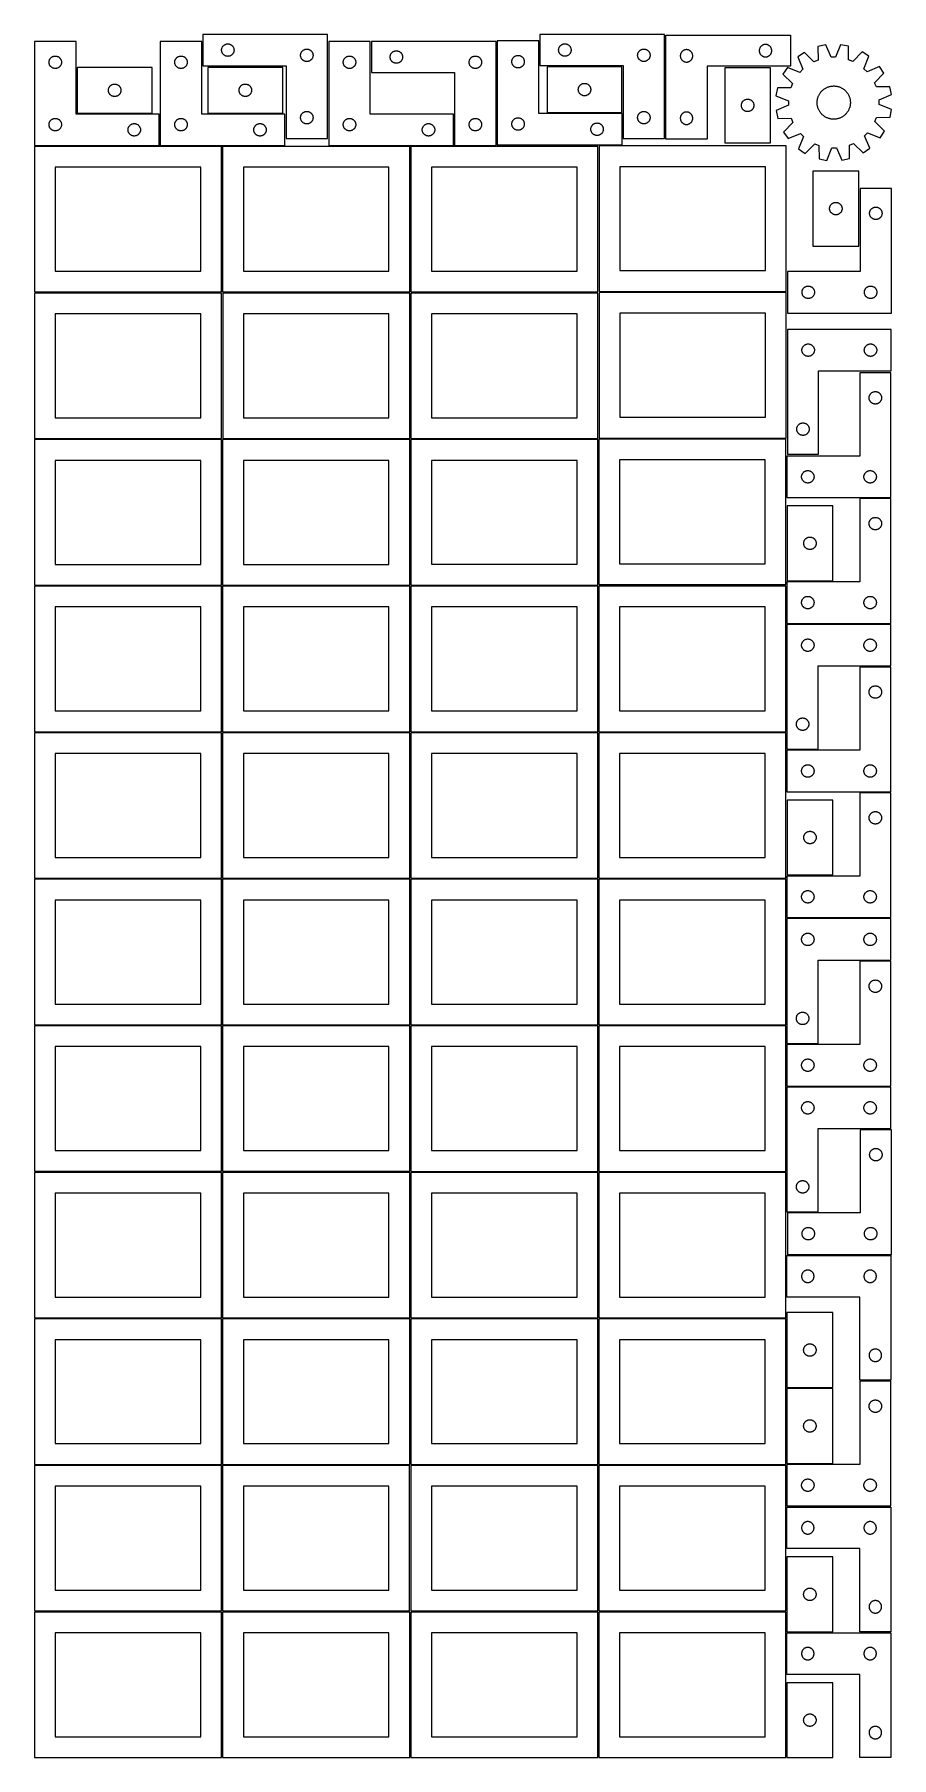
# Model space of a CAD drawing. Header units: millimetres. Extents: x 7 to 1243, y 7 to 2493.
import ezdxf

# ---------------------------------------------------------------- set-up
doc = ezdxf.new("R2010")
doc.units = ezdxf.units.MM
doc.layers.add('COMMON', color=5, linetype='CONTINUOUS', true_color=0x0000ff)
doc.layers.add('CUT', color=7, linetype='CONTINUOUS', true_color=0x000000)

msp = doc.modelspace()

# ---------------------------------------------------------------- linework, layer by layer
at = {"layer": 'COMMON'}
for p, q in [((277.291899, 1908.562903), (277.291899, 1698.562903)), ((6.541899, 1697.812902), (276.541899, 1697.812902)), ((277.291899, 1697.062902), (277.291899, 1487.062902)), ((278.0419, 1697.812902), (548.0419, 1697.812902)), ((820.333739, 1697.041937), (820.333739, 1487.041937)), ((6.541899, 1486.312901), (276.541899, 1486.312901)), ((277.291899, 1485.562901), (277.291899, 1275.562901)), ((278.0419, 1486.312901), (548.0419, 1486.312901)), ((549.583739, 1486.291936), (819.583739, 1486.291936)), ((820.333739, 1485.541936), (820.333739, 1275.541936)), ((821.08374, 1486.291936), (1091.08374, 1486.291936)), ((6.541899, 1274.8129), (276.541899, 1274.8129)), ((277.291899, 1274.0629), (277.291899, 1064.0629)), ((278.0419, 1274.8129), (548.0419, 1274.8129)), ((549.583739, 1274.791935), (819.583739, 1274.791935)), ((820.333739, 1274.041935), (820.333739, 1064.041935)), ((821.08374, 1274.791935), (1091.08374, 1274.791935)), ((6.541899, 1063.312899), (276.541899, 1063.312899)), ((277.291899, 1062.562899), (277.291899, 852.562899)), ((278.0419, 1063.312899), (548.0419, 1063.312899)), ((549.583739, 1063.291934), (819.583739, 1063.291934)), ((820.333739, 1062.541934), (820.333739, 852.541934)), ((821.08374, 1063.291934), (1091.08374, 1063.291934)), ((6.541899, 851.812898), (276.541899, 851.812898)), ((277.291899, 851.062898), (277.291899, 641.062898)), ((278.0419, 851.812898), (548.0419, 851.812898)), ((549.583739, 851.791933), (819.583739, 851.791933)), ((820.333739, 851.041933), (820.333739, 641.041933)), ((821.08374, 851.791933), (1091.08374, 851.791933)), ((276.541899, 640.312898), (6.541899, 640.312898)), ((277.291899, 639.562897), (277.291899, 429.562897)), ((548.0419, 640.312898), (278.0419, 640.312898)), ((549.583739, 640.291932), (819.583739, 640.291932)), ((820.333739, 639.541932), (820.333739, 429.541932)), ((821.08374, 640.291932), (1091.08374, 640.291932)), ((6.541899, 428.812896), (276.520965, 428.812896)), ((277.270965, 428.062896), (277.270965, 218.062896)), ((278.0419, 428.812896), (548.020966, 428.812896)), ((819.583739, 428.791932), (549.583739, 428.791932)), ((820.333739, 428.041931), (820.333739, 218.041931)), ((1091.08374, 428.791932), (821.08374, 428.791932)), ((549.583739, 217.29193), (819.562896, 217.29193)), ((820.312896, 216.54193), (820.312896, 6.54193)), ((821.08374, 217.29193), (1091.062897, 217.29193))]:
    msp.add_line(p, q, dxfattribs=at)
at = {"layer": 'CUT'}
for p, q in [((429.563564, 2493.284947), (249.563564, 2493.284947)), ((249.563564, 2493.284947), (249.563564, 2448.284947)), ((429.563564, 2343.284947), (429.563564, 2493.284947)), ((916.036739, 2493.354039), (736.036739, 2493.354039)), ((736.036739, 2493.354039), (736.036739, 2448.354039)), ((916.036739, 2343.354039), (916.036739, 2493.354039)), ((917.597318, 2492.444123), (1097.597318, 2492.444123)), ((917.597318, 2342.444123), (917.597318, 2492.444123)), ((1097.597318, 2492.444123), (1097.597318, 2447.444123)), ((66.520965, 2483.251496), (6.520965, 2483.251496)), ((6.520965, 2483.251496), (6.520965, 2333.251496)), ((34.191593, 2461.944829), (34.765152, 2462.078564)), ((34.765152, 2462.078564), (35.346229, 2462.1745)), ((35.346229, 2462.1745), (35.932336, 2462.232227)), ((35.932336, 2462.232227), (36.520965, 2462.251496)), ((36.520965, 2462.251496), (37.109593, 2462.232227)), ((37.109593, 2462.232227), (37.6957, 2462.1745)), ((37.6957, 2462.1745), (38.276778, 2462.078564)), ((38.276778, 2462.078564), (38.850336, 2461.944829)), ((66.520965, 2378.251496), (66.520965, 2483.251496)), ((248.041961, 2483.251496), (188.041961, 2483.251496)), ((188.041961, 2483.251496), (188.041961, 2333.251496)), ((215.712589, 2461.944829), (216.286148, 2462.078564)), ((216.286148, 2462.078564), (216.867225, 2462.1745)), ((216.867225, 2462.1745), (217.453333, 2462.232227)), ((217.453333, 2462.232227), (218.041961, 2462.251496)), ((218.041961, 2462.251496), (218.630589, 2462.232227)), ((218.630589, 2462.232227), (219.216696, 2462.1745)), ((219.216696, 2462.1745), (219.797774, 2462.078564)), ((219.797774, 2462.078564), (220.371332, 2461.944829)), ((248.041961, 2378.251496), (248.041961, 2483.251496)), ((276.563564, 2470.784947), (276.582834, 2471.373575)), ((276.582834, 2470.196319), (276.563564, 2470.784947)), ((276.582834, 2471.373575), (276.64056, 2471.959683)), ((276.64056, 2469.610211), (276.582834, 2470.196319)), ((276.64056, 2471.959683), (276.736497, 2472.54076)), ((276.736497, 2469.029134), (276.64056, 2469.610211)), ((276.736497, 2472.54076), (276.870232, 2473.114318)), ((276.870232, 2468.455576), (276.736497, 2469.029134)), ((276.870232, 2473.114318), (277.041193, 2473.677902)), ((277.041193, 2467.891992), (276.870232, 2468.455576)), ((277.041193, 2473.677902), (277.248648, 2474.229098)), ((277.248648, 2467.340796), (277.041193, 2467.891992)), ((277.248648, 2474.229098), (277.491709, 2474.765545)), ((277.491709, 2466.804349), (277.248648, 2467.340796)), ((277.491709, 2474.765545), (277.769335, 2475.284947)), ((277.769335, 2466.284947), (277.491709, 2466.804349)), ((277.769335, 2475.284947), (278.080338, 2475.785079)), ((278.080338, 2465.784815), (277.769335, 2466.284947)), ((278.080338, 2475.785079), (278.423384, 2476.2638)), ((278.423384, 2465.306094), (278.080338, 2465.784815)), ((278.423384, 2476.2638), (278.797006, 2476.719059)), ((278.797006, 2464.850835), (278.423384, 2465.306094)), ((278.797006, 2476.719059), (279.199603, 2477.148908)), ((279.199603, 2464.420986), (278.797006, 2464.850835)), ((279.199603, 2477.148908), (279.629452, 2477.551505)), ((279.629452, 2464.018389), (279.199603, 2464.420986)), ((279.629452, 2477.551505), (280.084711, 2477.925127)), ((280.084711, 2463.644767), (279.629452, 2464.018389)), ((280.084711, 2477.925127), (280.563432, 2478.268174)), ((280.563432, 2463.301721), (280.084711, 2463.644767)), ((280.563432, 2478.268174), (281.063564, 2478.579176)), ((281.063564, 2462.990718), (280.563432, 2463.301721)), ((281.063564, 2478.579176), (281.582966, 2478.856802)), ((281.582966, 2462.713092), (281.063564, 2462.990718)), ((281.582966, 2478.856802), (282.119413, 2479.099863)), ((282.119413, 2462.470031), (281.582966, 2462.713092)), ((282.119413, 2479.099863), (282.670609, 2479.307318)), ((282.670609, 2462.262576), (282.119413, 2462.470031)), ((282.670609, 2479.307318), (283.234193, 2479.478279)), ((283.234193, 2462.091615), (282.670609, 2462.262576)), ((283.234193, 2479.478279), (283.807751, 2479.612015)), ((283.807751, 2461.957879), (283.234193, 2462.091615)), ((283.807751, 2479.612015), (284.388828, 2479.707951)), ((284.388828, 2479.707951), (284.974936, 2479.765677)), ((284.974936, 2479.765677), (285.563564, 2479.784947)), ((285.563564, 2479.784947), (286.152192, 2479.765677)), ((286.152192, 2479.765677), (286.7383, 2479.707951)), ((286.7383, 2479.707951), (287.319377, 2479.612015)), ((287.319377, 2479.612015), (287.892936, 2479.478279)), ((287.892936, 2462.091615), (287.319377, 2461.957879)), ((287.892936, 2479.478279), (288.456519, 2479.307318)), ((288.456519, 2462.262576), (287.892936, 2462.091615)), ((288.456519, 2479.307318), (289.007715, 2479.099863)), ((289.007715, 2462.470031), (288.456519, 2462.262576)), ((289.007715, 2479.099863), (289.544162, 2478.856802)), ((289.544162, 2462.713092), (289.007715, 2462.470031)), ((289.544162, 2478.856802), (290.063564, 2478.579176)), ((290.063564, 2462.990718), (289.544162, 2462.713092)), ((290.063564, 2478.579176), (290.563696, 2478.268174)), ((290.563696, 2463.301721), (290.063564, 2462.990718)), ((290.563696, 2478.268174), (291.042417, 2477.925127)), ((291.042417, 2463.644767), (290.563696, 2463.301721)), ((291.042417, 2477.925127), (291.497676, 2477.551505)), ((291.497676, 2464.018389), (291.042417, 2463.644767)), ((291.497676, 2477.551505), (291.927525, 2477.148908)), ((291.927525, 2464.420986), (291.497676, 2464.018389)), ((291.927525, 2477.148908), (292.330122, 2476.719059)), ((292.330122, 2464.850835), (291.927525, 2464.420986)), ((292.330122, 2476.719059), (292.703744, 2476.2638)), ((292.703744, 2465.306094), (292.330122, 2464.850835)), ((292.703744, 2476.2638), (293.046791, 2475.785079)), ((293.046791, 2465.784815), (292.703744, 2465.306094)), ((293.046791, 2475.785079), (293.357793, 2475.284947)), ((293.357793, 2466.284947), (293.046791, 2465.784815)), ((293.357793, 2475.284947), (293.635419, 2474.765545)), ((293.635419, 2466.804349), (293.357793, 2466.284947)), ((293.635419, 2474.765545), (293.87848, 2474.229098)), ((293.87848, 2467.340796), (293.635419, 2466.804349)), ((293.87848, 2474.229098), (294.085935, 2473.677902)), ((294.085935, 2467.891992), (293.87848, 2467.340796)), ((294.085935, 2473.677902), (294.256897, 2473.114318)), ((294.256897, 2468.455576), (294.085935, 2467.891992)), ((294.256897, 2473.114318), (294.390632, 2472.54076)), ((294.390632, 2469.029134), (294.256897, 2468.455576)), ((294.390632, 2472.54076), (294.486568, 2471.959683)), ((294.486568, 2469.610211), (294.390632, 2469.029134)), ((294.486568, 2471.959683), (294.544294, 2471.373575)), ((294.544294, 2470.196319), (294.486568, 2469.610211)), ((294.544294, 2471.373575), (294.563564, 2470.784947)), ((294.563564, 2470.784947), (294.544294, 2470.196319)), ((390.563564, 2463.284947), (390.582834, 2463.873575)), ((390.582834, 2462.696319), (390.563564, 2463.284947)), ((390.582834, 2463.873575), (390.64056, 2464.459683)), ((390.64056, 2462.110211), (390.582834, 2462.696319)), ((390.64056, 2464.459683), (390.736497, 2465.04076)), ((390.736497, 2461.529134), (390.64056, 2462.110211)), ((390.736497, 2465.04076), (390.870232, 2465.614318)), ((390.870232, 2465.614318), (391.041193, 2466.177902)), ((391.041193, 2466.177902), (391.248648, 2466.729098)), ((391.248648, 2466.729098), (391.491709, 2467.265545)), ((391.491709, 2467.265545), (391.769335, 2467.784947)), ((391.769335, 2467.784947), (392.080338, 2468.285079)), ((392.080338, 2468.285079), (392.423384, 2468.7638)), ((392.423384, 2468.7638), (392.797006, 2469.219059)), ((392.797006, 2469.219059), (393.199603, 2469.648908)), ((393.199603, 2469.648908), (393.629452, 2470.051505)), ((393.629452, 2470.051505), (394.084711, 2470.425127)), ((394.084711, 2470.425127), (394.563432, 2470.768174)), ((394.563432, 2470.768174), (395.063564, 2471.079176)), ((395.063564, 2471.079176), (395.582966, 2471.356802)), ((395.582966, 2471.356802), (396.119413, 2471.599863)), ((396.119413, 2471.599863), (396.670609, 2471.807318)), ((396.670609, 2471.807318), (397.234193, 2471.978279)), ((397.234193, 2471.978279), (397.807751, 2472.112015)), ((397.807751, 2472.112015), (398.388828, 2472.207951)), ((398.388828, 2472.207951), (398.974936, 2472.265677)), ((398.974936, 2472.265677), (399.563564, 2472.284947)), ((399.563564, 2472.284947), (400.152192, 2472.265677)), ((400.152192, 2472.265677), (400.7383, 2472.207951)), ((400.7383, 2472.207951), (401.319377, 2472.112015)), ((401.319377, 2472.112015), (401.892936, 2471.978279)), ((401.892936, 2471.978279), (402.456519, 2471.807318)), ((402.456519, 2471.807318), (403.007715, 2471.599863)), ((403.007715, 2471.599863), (403.544162, 2471.356802)), ((403.544162, 2471.356802), (404.063564, 2471.079176)), ((404.063564, 2471.079176), (404.563696, 2470.768174)), ((404.563696, 2470.768174), (405.042417, 2470.425127)), ((405.042417, 2470.425127), (405.497676, 2470.051505)), ((405.497676, 2470.051505), (405.927525, 2469.648908)), ((405.927525, 2469.648908), (406.330122, 2469.219059)), ((406.330122, 2469.219059), (406.703744, 2468.7638)), ((406.703744, 2468.7638), (407.046791, 2468.285079)), ((407.046791, 2468.285079), (407.357793, 2467.784947)), ((407.357793, 2467.784947), (407.635419, 2467.265545)), ((407.635419, 2467.265545), (407.87848, 2466.729098)), ((407.87848, 2466.729098), (408.085935, 2466.177902)), ((408.085935, 2466.177902), (408.256897, 2465.614318)), ((408.256897, 2465.614318), (408.390632, 2465.04076)), ((408.390632, 2465.04076), (408.486568, 2464.459683)), ((408.486568, 2462.110211), (408.390632, 2461.529134)), ((408.486568, 2464.459683), (408.544294, 2463.873575)), ((408.544294, 2462.696319), (408.486568, 2462.110211)), ((408.544294, 2463.873575), (408.563564, 2463.284947)), ((408.563564, 2463.284947), (408.544294, 2462.696319)), ((491.20169, 2483.251496), (431.20169, 2483.251496)), ((431.20169, 2483.251496), (431.20169, 2333.251496)), ((458.872318, 2461.944829), (459.445877, 2462.078564)), ((459.445877, 2462.078564), (460.026954, 2462.1745)), ((460.026954, 2462.1745), (460.613062, 2462.232227)), ((460.613062, 2462.232227), (461.20169, 2462.251496)), ((461.20169, 2462.251496), (461.790318, 2462.232227)), ((461.790318, 2462.232227), (462.376425, 2462.1745)), ((462.376425, 2462.1745), (462.957503, 2462.078564)), ((462.957503, 2462.078564), (463.531061, 2461.944829)), ((491.20169, 2378.251496), (491.20169, 2483.251496)), ((672.840542, 2483.2515), (492.840542, 2483.2515)), ((492.840542, 2483.2515), (492.840542, 2438.2515)), ((519.917538, 2461.926235), (520.013474, 2462.507313)), ((520.013474, 2462.507313), (520.147209, 2463.080871)), ((520.147209, 2463.080871), (520.31817, 2463.644455)), ((520.31817, 2463.644455), (520.525626, 2464.195651)), ((520.525626, 2464.195651), (520.768687, 2464.732098)), ((520.768687, 2464.732098), (521.046313, 2465.2515)), ((521.046313, 2465.2515), (521.357315, 2465.751632)), ((521.357315, 2465.751632), (521.700362, 2466.230353)), ((521.700362, 2466.230353), (522.073983, 2466.685612)), ((522.073983, 2466.685612), (522.476581, 2467.115461)), ((522.476581, 2467.115461), (522.906429, 2467.518058)), ((522.906429, 2467.518058), (523.361689, 2467.89168)), ((523.361689, 2467.89168), (523.84041, 2468.234726)), ((523.84041, 2468.234726), (524.340542, 2468.545728)), ((524.340542, 2468.545728), (524.859943, 2468.823354)), ((524.859943, 2468.823354), (525.396391, 2469.066416)), ((525.396391, 2469.066416), (525.947586, 2469.273871)), ((525.947586, 2469.273871), (526.51117, 2469.444832)), ((526.51117, 2469.444832), (527.084729, 2469.578567)), ((527.084729, 2469.578567), (527.665806, 2469.674504)), ((527.665806, 2469.674504), (528.251913, 2469.73223)), ((528.251913, 2469.73223), (528.840542, 2469.7515)), ((528.840542, 2469.7515), (529.42917, 2469.73223)), ((529.42917, 2469.73223), (530.015277, 2469.674504)), ((530.015277, 2469.674504), (530.596355, 2469.578567)), ((530.596355, 2469.578567), (531.169913, 2469.444832)), ((531.169913, 2469.444832), (531.733497, 2469.273871)), ((531.733497, 2469.273871), (532.284693, 2469.066416)), ((532.284693, 2469.066416), (532.82114, 2468.823354)), ((532.82114, 2468.823354), (533.340542, 2468.545728)), ((533.340542, 2468.545728), (533.840674, 2468.234726)), ((533.840674, 2468.234726), (534.319394, 2467.89168)), ((534.319394, 2467.89168), (534.774654, 2467.518058)), ((534.774654, 2467.518058), (535.204503, 2467.115461)), ((535.204503, 2467.115461), (535.6071, 2466.685612)), ((535.6071, 2466.685612), (535.980722, 2466.230353)), ((535.980722, 2466.230353), (536.323768, 2465.751632)), ((536.323768, 2465.751632), (536.63477, 2465.2515)), ((536.63477, 2465.2515), (536.912396, 2464.732098)), ((536.912396, 2464.732098), (537.155457, 2464.195651)), ((537.155457, 2464.195651), (537.362913, 2463.644455)), ((537.362913, 2463.644455), (537.533874, 2463.080871)), ((537.533874, 2463.080871), (537.667609, 2462.507313)), ((537.667609, 2462.507313), (537.763545, 2461.926235)), ((640.51117, 2461.944832), (641.084729, 2462.078567)), ((641.084729, 2462.078567), (641.665806, 2462.174504)), ((641.665806, 2462.174504), (642.251913, 2462.23223)), ((642.251913, 2462.23223), (642.840542, 2462.2515)), ((642.840542, 2462.2515), (643.42917, 2462.23223)), ((643.42917, 2462.23223), (644.015277, 2462.174504)), ((644.015277, 2462.174504), (644.596355, 2462.078567)), ((644.596355, 2462.078567), (645.169913, 2461.944832)), ((672.840542, 2333.2515), (672.840542, 2483.2515)), ((734.500884, 2484.074494), (674.500884, 2484.074494)), ((674.500884, 2484.074494), (674.500884, 2334.074494)), ((700.000884, 2461.868723), (700.520286, 2462.146349)), ((700.520286, 2462.146349), (701.056733, 2462.38941)), ((701.056733, 2462.38941), (701.607929, 2462.596865)), ((701.607929, 2462.596865), (702.171513, 2462.767827)), ((702.171513, 2462.767827), (702.745071, 2462.901562)), ((702.745071, 2462.901562), (703.326148, 2462.997498)), ((703.326148, 2462.997498), (703.912256, 2463.055225)), ((703.912256, 2463.055225), (704.500884, 2463.074494)), ((704.500884, 2463.074494), (705.089512, 2463.055225)), ((705.089512, 2463.055225), (705.67562, 2462.997498)), ((705.67562, 2462.997498), (706.256697, 2462.901562)), ((706.256697, 2462.901562), (706.830255, 2462.767827)), ((706.830255, 2462.767827), (707.393839, 2462.596865)), ((707.393839, 2462.596865), (707.945035, 2462.38941)), ((707.945035, 2462.38941), (708.481482, 2462.146349)), ((708.481482, 2462.146349), (709.000884, 2461.868723)), ((734.500884, 2379.074494), (734.500884, 2484.074494)), ((763.036739, 2470.854039), (763.056009, 2471.442667)), ((763.056009, 2470.265411), (763.036739, 2470.854039)), ((763.056009, 2471.442667), (763.113735, 2472.028775)), ((763.113735, 2469.679303), (763.056009, 2470.265411)), ((763.113735, 2472.028775), (763.209672, 2472.609852)), ((763.209672, 2469.098226), (763.113735, 2469.679303)), ((763.209672, 2472.609852), (763.343407, 2473.18341)), ((763.343407, 2468.524667), (763.209672, 2469.098226)), ((763.343407, 2473.18341), (763.514368, 2473.746994)), ((763.514368, 2467.961084), (763.343407, 2468.524667)), ((763.514368, 2473.746994), (763.721823, 2474.29819)), ((763.721823, 2467.409888), (763.514368, 2467.961084)), ((763.721823, 2474.29819), (763.964884, 2474.834637)), ((763.964884, 2466.873441), (763.721823, 2467.409888)), ((763.964884, 2474.834637), (764.242511, 2475.354039)), ((764.242511, 2466.354039), (763.964884, 2466.873441)), ((764.242511, 2475.354039), (764.553513, 2475.854171)), ((764.553513, 2465.853907), (764.242511, 2466.354039)), ((764.553513, 2475.854171), (764.896559, 2476.332892)), ((764.896559, 2465.375186), (764.553513, 2465.853907)), ((764.896559, 2476.332892), (765.270181, 2476.788151)), ((765.270181, 2464.919926), (764.896559, 2465.375186)), ((765.270181, 2476.788151), (765.672778, 2477.218)), ((765.672778, 2464.490078), (765.270181, 2464.919926)), ((765.672778, 2477.218), (766.102627, 2477.620597)), ((766.102627, 2464.087481), (765.672778, 2464.490078)), ((766.102627, 2477.620597), (766.557886, 2477.994219)), ((766.557886, 2463.713859), (766.102627, 2464.087481)), ((766.557886, 2477.994219), (767.036607, 2478.337265)), ((767.036607, 2463.370812), (766.557886, 2463.713859)), ((767.036607, 2478.337265), (767.536739, 2478.648267)), ((767.536739, 2463.05981), (767.036607, 2463.370812)), ((767.536739, 2478.648267), (768.056141, 2478.925893)), ((768.056141, 2462.782184), (767.536739, 2463.05981)), ((768.056141, 2478.925893), (768.592588, 2479.168955)), ((768.592588, 2462.539123), (768.056141, 2462.782184)), ((768.592588, 2479.168955), (769.143784, 2479.37641)), ((769.143784, 2462.331668), (768.592588, 2462.539123)), ((769.143784, 2479.37641), (769.707368, 2479.547371)), ((769.707368, 2462.160706), (769.143784, 2462.331668)), ((769.707368, 2479.547371), (770.280926, 2479.681106)), ((770.280926, 2462.026971), (769.707368, 2462.160706)), ((770.280926, 2479.681106), (770.862003, 2479.777043)), ((770.862003, 2461.931035), (770.280926, 2462.026971)), ((770.862003, 2479.777043), (771.448111, 2479.834769)), ((771.448111, 2479.834769), (772.036739, 2479.854039)), ((772.036739, 2479.854039), (772.625367, 2479.834769)), ((772.625367, 2479.834769), (773.211475, 2479.777043)), ((773.211475, 2479.777043), (773.792552, 2479.681106)), ((773.792552, 2462.026971), (773.211475, 2461.931035)), ((773.792552, 2479.681106), (774.366111, 2479.547371)), ((774.366111, 2462.160706), (773.792552, 2462.026971)), ((774.366111, 2479.547371), (774.929694, 2479.37641)), ((774.929694, 2462.331668), (774.366111, 2462.160706)), ((774.929694, 2479.37641), (775.48089, 2479.168955)), ((775.48089, 2462.539123), (774.929694, 2462.331668)), ((775.48089, 2479.168955), (776.017337, 2478.925893)), ((776.017337, 2462.782184), (775.48089, 2462.539123)), ((776.017337, 2478.925893), (776.536739, 2478.648267)), ((776.536739, 2463.05981), (776.017337, 2462.782184)), ((776.536739, 2478.648267), (777.036871, 2478.337265)), ((777.036871, 2463.370812), (776.536739, 2463.05981)), ((777.036871, 2478.337265), (777.515592, 2477.994219)), ((777.515592, 2463.713859), (777.036871, 2463.370812)), ((777.515592, 2477.994219), (777.970851, 2477.620597)), ((777.970851, 2464.087481), (777.515592, 2463.713859)), ((777.970851, 2477.620597), (778.4007, 2477.218)), ((778.4007, 2464.490078), (777.970851, 2464.087481)), ((778.4007, 2477.218), (778.803297, 2476.788151)), ((778.803297, 2464.919926), (778.4007, 2464.490078)), ((778.803297, 2476.788151), (779.176919, 2476.332892)), ((779.176919, 2465.375186), (778.803297, 2464.919926)), ((779.176919, 2476.332892), (779.519966, 2475.854171)), ((779.519966, 2465.853907), (779.176919, 2465.375186)), ((779.519966, 2475.854171), (779.830968, 2475.354039)), ((779.830968, 2466.354039), (779.519966, 2465.853907)), ((779.830968, 2475.354039), (780.108594, 2474.834637)), ((780.108594, 2466.873441), (779.830968, 2466.354039)), ((780.108594, 2474.834637), (780.351655, 2474.29819)), ((780.351655, 2467.409888), (780.108594, 2466.873441)), ((780.351655, 2474.29819), (780.55911, 2473.746994)), ((780.55911, 2467.961084), (780.351655, 2467.409888)), ((780.55911, 2473.746994), (780.730072, 2473.18341)), ((780.730072, 2468.524667), (780.55911, 2467.961084)), ((780.730072, 2473.18341), (780.863807, 2472.609852)), ((780.863807, 2469.098226), (780.730072, 2468.524667)), ((780.863807, 2472.609852), (780.959743, 2472.028775)), ((780.959743, 2469.679303), (780.863807, 2469.098226)), ((780.959743, 2472.028775), (781.017469, 2471.442667)), ((781.017469, 2470.265411), (780.959743, 2469.679303)), ((781.017469, 2471.442667), (781.036739, 2470.854039)), ((781.036739, 2470.854039), (781.017469, 2470.265411)), ((877.036739, 2463.354039), (877.056009, 2463.942667)), ((877.056009, 2462.765411), (877.036739, 2463.354039)), ((877.056009, 2463.942667), (877.113735, 2464.528775)), ((877.113735, 2462.179303), (877.056009, 2462.765411)), ((877.113735, 2464.528775), (877.209672, 2465.109852)), ((877.209672, 2461.598226), (877.113735, 2462.179303)), ((877.209672, 2465.109852), (877.343407, 2465.68341)), ((877.343407, 2465.68341), (877.514368, 2466.246994)), ((877.514368, 2466.246994), (877.721823, 2466.79819)), ((877.721823, 2466.79819), (877.964884, 2467.334637)), ((877.964884, 2467.334637), (878.242511, 2467.854039)), ((878.242511, 2467.854039), (878.553513, 2468.354171)), ((878.553513, 2468.354171), (878.896559, 2468.832892)), ((878.896559, 2468.832892), (879.270181, 2469.288151)), ((879.270181, 2469.288151), (879.672778, 2469.718)), ((879.672778, 2469.718), (880.102627, 2470.120597)), ((880.102627, 2470.120597), (880.557886, 2470.494219)), ((880.557886, 2470.494219), (881.036607, 2470.837265)), ((881.036607, 2470.837265), (881.536739, 2471.148267)), ((881.536739, 2471.148267), (882.056141, 2471.425893)), ((882.056141, 2471.425893), (882.592588, 2471.668955)), ((882.592588, 2471.668955), (883.143784, 2471.87641)), ((883.143784, 2471.87641), (883.707368, 2472.047371)), ((883.707368, 2472.047371), (884.280926, 2472.181106)), ((884.280926, 2472.181106), (884.862003, 2472.277043)), ((884.862003, 2472.277043), (885.448111, 2472.334769)), ((885.448111, 2472.334769), (886.036739, 2472.354039)), ((886.036739, 2472.354039), (886.625367, 2472.334769)), ((886.625367, 2472.334769), (887.211475, 2472.277043)), ((887.211475, 2472.277043), (887.792552, 2472.181106)), ((887.792552, 2472.181106), (888.366111, 2472.047371)), ((888.366111, 2472.047371), (888.929694, 2471.87641)), ((888.929694, 2471.87641), (889.48089, 2471.668955)), ((889.48089, 2471.668955), (890.017337, 2471.425893)), ((890.017337, 2471.425893), (890.536739, 2471.148267)), ((890.536739, 2471.148267), (891.036871, 2470.837265)), ((891.036871, 2470.837265), (891.515592, 2470.494219)), ((891.515592, 2470.494219), (891.970851, 2470.120597)), ((891.970851, 2470.120597), (892.4007, 2469.718)), ((892.4007, 2469.718), (892.803297, 2469.288151)), ((892.803297, 2469.288151), (893.176919, 2468.832892)), ((893.176919, 2468.832892), (893.519966, 2468.354171)), ((893.519966, 2468.354171), (893.830968, 2467.854039)), ((893.830968, 2467.854039), (894.108594, 2467.334637)), ((894.108594, 2467.334637), (894.351655, 2466.79819)), ((894.351655, 2466.79819), (894.55911, 2466.246994)), ((894.55911, 2466.246994), (894.730072, 2465.68341)), ((894.730072, 2465.68341), (894.863807, 2465.109852)), ((894.863807, 2465.109852), (894.959743, 2464.528775)), ((894.959743, 2462.179303), (894.863807, 2461.598226)), ((894.959743, 2464.528775), (895.017469, 2463.942667)), ((895.017469, 2462.765411), (894.959743, 2462.179303)), ((895.017469, 2463.942667), (895.036739, 2463.354039)), ((895.036739, 2463.354039), (895.017469, 2462.765411)), ((938.616588, 2463.032751), (938.597318, 2462.444123)), ((938.597318, 2462.444123), (938.616588, 2461.855495)), ((938.674315, 2463.618859), (938.616588, 2463.032751)), ((938.770251, 2464.199936), (938.674315, 2463.618859)), ((938.903986, 2464.773495), (938.770251, 2464.199936)), ((939.074947, 2465.337078), (938.903986, 2464.773495)), ((939.282403, 2465.888274), (939.074947, 2465.337078)), ((939.525464, 2466.424721), (939.282403, 2465.888274)), ((939.80309, 2466.944123), (939.525464, 2466.424721)), ((940.114092, 2467.444255), (939.80309, 2466.944123)), ((940.457138, 2467.922976), (940.114092, 2467.444255)), ((940.83076, 2468.378235), (940.457138, 2467.922976)), ((941.233357, 2468.808084), (940.83076, 2468.378235)), ((941.663206, 2469.210681), (941.233357, 2468.808084)), ((942.118465, 2469.584303), (941.663206, 2469.210681)), ((942.597186, 2469.92735), (942.118465, 2469.584303)), ((943.097318, 2470.238352), (942.597186, 2469.92735)), ((943.61672, 2470.515978), (943.097318, 2470.238352)), ((944.153167, 2470.759039), (943.61672, 2470.515978)), ((944.704363, 2470.966494), (944.153167, 2470.759039)), ((945.267947, 2471.137456), (944.704363, 2470.966494)), ((945.841505, 2471.271191), (945.267947, 2471.137456)), ((946.422583, 2471.367127), (945.841505, 2471.271191)), ((947.00869, 2471.424853), (946.422583, 2471.367127)), ((947.597318, 2471.444123), (947.00869, 2471.424853)), ((948.185946, 2471.424853), (947.597318, 2471.444123)), ((948.772054, 2471.367127), (948.185946, 2471.424853)), ((949.353131, 2471.271191), (948.772054, 2471.367127)), ((949.92669, 2471.137456), (949.353131, 2471.271191)), ((950.490273, 2470.966494), (949.92669, 2471.137456)), ((951.041469, 2470.759039), (950.490273, 2470.966494)), ((951.577917, 2470.515978), (951.041469, 2470.759039)), ((952.097318, 2470.238352), (951.577917, 2470.515978)), ((952.59745, 2469.92735), (952.097318, 2470.238352)), ((953.076171, 2469.584303), (952.59745, 2469.92735)), ((953.531431, 2469.210681), (953.076171, 2469.584303)), ((953.961279, 2468.808084), (953.531431, 2469.210681)), ((954.363877, 2468.378235), (953.961279, 2468.808084)), ((954.737498, 2467.922976), (954.363877, 2468.378235)), ((955.080545, 2467.444255), (954.737498, 2467.922976)), ((955.391547, 2466.944123), (955.080545, 2467.444255)), ((955.669173, 2466.424721), (955.391547, 2466.944123)), ((955.912234, 2465.888274), (955.669173, 2466.424721)), ((956.119689, 2465.337078), (955.912234, 2465.888274)), ((956.290651, 2464.773495), (956.119689, 2465.337078)), ((956.424386, 2464.199936), (956.290651, 2464.773495)), ((956.520322, 2463.618859), (956.424386, 2464.199936)), ((956.578049, 2463.032751), (956.520322, 2463.618859)), ((956.597318, 2462.444123), (956.578049, 2463.032751)), ((956.578049, 2461.855495), (956.597318, 2462.444123)), ((1052.616588, 2470.532751), (1052.597318, 2469.944123)), ((1052.597318, 2469.944123), (1052.616588, 2469.355495)), ((1052.674315, 2471.118859), (1052.616588, 2470.532751)), ((1052.616588, 2469.355495), (1052.674315, 2468.769387)), ((1052.770251, 2471.699936), (1052.674315, 2471.118859)), ((1052.674315, 2468.769387), (1052.770251, 2468.18831)), ((1052.903986, 2472.273495), (1052.770251, 2471.699936)), ((1052.770251, 2468.18831), (1052.903986, 2467.614752)), ((1053.074947, 2472.837078), (1052.903986, 2472.273495)), ((1052.903986, 2467.614752), (1053.074947, 2467.051168)), ((1053.282403, 2473.388274), (1053.074947, 2472.837078)), ((1053.074947, 2467.051168), (1053.282403, 2466.499972)), ((1053.525464, 2473.924721), (1053.282403, 2473.388274)), ((1053.282403, 2466.499972), (1053.525464, 2465.963525)), ((1053.80309, 2474.444123), (1053.525464, 2473.924721)), ((1053.525464, 2465.963525), (1053.80309, 2465.444123)), ((1054.114092, 2474.944255), (1053.80309, 2474.444123)), ((1053.80309, 2465.444123), (1054.114092, 2464.943991)), ((1054.457138, 2475.422976), (1054.114092, 2474.944255)), ((1054.114092, 2464.943991), (1054.457138, 2464.46527)), ((1054.83076, 2475.878235), (1054.457138, 2475.422976)), ((1054.457138, 2464.46527), (1054.83076, 2464.010011)), ((1055.233357, 2476.308084), (1054.83076, 2475.878235)), ((1054.83076, 2464.010011), (1055.233357, 2463.580162)), ((1055.663206, 2476.710681), (1055.233357, 2476.308084)), ((1055.233357, 2463.580162), (1055.663206, 2463.177565)), ((1056.118465, 2477.084303), (1055.663206, 2476.710681)), ((1055.663206, 2463.177565), (1056.118465, 2462.803943)), ((1056.597186, 2477.42735), (1056.118465, 2477.084303)), ((1056.118465, 2462.803943), (1056.597186, 2462.460897)), ((1057.097318, 2477.738352), (1056.597186, 2477.42735)), ((1056.597186, 2462.460897), (1057.097318, 2462.149895)), ((1057.61672, 2478.015978), (1057.097318, 2477.738352)), ((1057.097318, 2462.149895), (1057.61672, 2461.872268)), ((1058.153167, 2478.259039), (1057.61672, 2478.015978)), ((1058.704363, 2478.466494), (1058.153167, 2478.259039)), ((1059.267947, 2478.637456), (1058.704363, 2478.466494)), ((1059.841505, 2478.771191), (1059.267947, 2478.637456)), ((1060.422583, 2478.867127), (1059.841505, 2478.771191)), ((1061.00869, 2478.924853), (1060.422583, 2478.867127)), ((1061.597318, 2478.944123), (1061.00869, 2478.924853)), ((1062.185946, 2478.924853), (1061.597318, 2478.944123)), ((1062.772054, 2478.867127), (1062.185946, 2478.924853)), ((1063.353131, 2478.771191), (1062.772054, 2478.867127)), ((1063.92669, 2478.637456), (1063.353131, 2478.771191)), ((1064.490273, 2478.466494), (1063.92669, 2478.637456)), ((1065.041469, 2478.259039), (1064.490273, 2478.466494)), ((1065.577917, 2478.015978), (1065.041469, 2478.259039)), ((1066.097318, 2477.738352), (1065.577917, 2478.015978)), ((1065.577917, 2461.872268), (1066.097318, 2462.149895)), ((1066.59745, 2477.42735), (1066.097318, 2477.738352)), ((1066.097318, 2462.149895), (1066.59745, 2462.460897)), ((1067.076171, 2477.084303), (1066.59745, 2477.42735)), ((1066.59745, 2462.460897), (1067.076171, 2462.803943)), ((1067.531431, 2476.710681), (1067.076171, 2477.084303)), ((1067.076171, 2462.803943), (1067.531431, 2463.177565)), ((1067.961279, 2476.308084), (1067.531431, 2476.710681)), ((1067.531431, 2463.177565), (1067.961279, 2463.580162)), ((1068.363877, 2475.878235), (1067.961279, 2476.308084)), ((1067.961279, 2463.580162), (1068.363877, 2464.010011)), ((1068.737498, 2475.422976), (1068.363877, 2475.878235)), ((1068.363877, 2464.010011), (1068.737498, 2464.46527)), ((1069.080545, 2474.944255), (1068.737498, 2475.422976)), ((1068.737498, 2464.46527), (1069.080545, 2464.943991)), ((1069.391547, 2474.444123), (1069.080545, 2474.944255)), ((1069.080545, 2464.943991), (1069.391547, 2465.444123)), ((1069.669173, 2473.924721), (1069.391547, 2474.444123)), ((1069.391547, 2465.444123), (1069.669173, 2465.963525)), ((1069.912234, 2473.388274), (1069.669173, 2473.924721)), ((1069.669173, 2465.963525), (1069.912234, 2466.499972)), ((1070.119689, 2472.837078), (1069.912234, 2473.388274)), ((1069.912234, 2466.499972), (1070.119689, 2467.051168)), ((1070.290651, 2472.273495), (1070.119689, 2472.837078)), ((1070.119689, 2467.051168), (1070.290651, 2467.614752)), ((1070.424386, 2471.699936), (1070.290651, 2472.273495)), ((1070.290651, 2467.614752), (1070.424386, 2468.18831)), ((1070.520322, 2471.118859), (1070.424386, 2471.699936)), ((1070.424386, 2468.18831), (1070.520322, 2468.769387)), ((1070.578049, 2470.532751), (1070.520322, 2471.118859)), ((1070.520322, 2468.769387), (1070.578049, 2469.355495)), ((1070.597318, 2469.944123), (1070.578049, 2470.532751)), ((1070.578049, 2469.355495), (1070.597318, 2469.944123)), ((1117.636885, 2467.503817), (1108.104377, 2461.006374)), ((1131.510593, 2453.977449), (1117.636885, 2467.503817)), ((1148.609397, 2478.223683), (1137.316045, 2475.868761)), ((1137.316045, 2475.868761), (1137.428022, 2456.492748)), ((1156.250715, 2460.41771), (1148.609397, 2478.223683)), ((1169.991695, 2478.420995), (1162.68027, 2460.477041)), ((1181.326582, 2476.274881), (1169.991695, 2478.420995)), ((1181.572189, 2456.900101), (1181.326582, 2476.274881)), ((1201.156758, 2468.274521), (1187.535027, 2454.494431)), ((1210.807545, 2461.954097), (1201.156758, 2468.274521)), ((27.520965, 2453.251496), (27.540234, 2453.840124)), ((27.540234, 2452.662868), (27.520965, 2453.251496)), ((27.540234, 2453.840124), (27.597961, 2454.426232)), ((27.597961, 2452.07676), (27.540234, 2452.662868)), ((27.597961, 2454.426232), (27.693897, 2455.007309)), ((27.693897, 2451.495683), (27.597961, 2452.07676)), ((27.693897, 2455.007309), (27.827632, 2455.580868)), ((27.827632, 2450.922125), (27.693897, 2451.495683)), ((27.827632, 2455.580868), (27.998593, 2456.144451)), ((27.998593, 2450.358541), (27.827632, 2450.922125)), ((27.998593, 2456.144451), (28.206049, 2456.695647)), ((28.206049, 2449.807345), (27.998593, 2450.358541)), ((28.206049, 2456.695647), (28.44911, 2457.232094)), ((28.44911, 2449.270898), (28.206049, 2449.807345)), ((28.44911, 2457.232094), (28.726736, 2457.751496)), ((28.726736, 2448.751496), (28.44911, 2449.270898)), ((28.726736, 2457.751496), (29.037738, 2458.251628)), ((29.037738, 2448.251364), (28.726736, 2448.751496)), ((29.037738, 2458.251628), (29.380785, 2458.730349)), ((29.380785, 2447.772643), (29.037738, 2448.251364)), ((29.380785, 2458.730349), (29.754406, 2459.185609)), ((29.754406, 2447.317384), (29.380785, 2447.772643)), ((29.754406, 2459.185609), (30.157004, 2459.615457)), ((30.157004, 2446.887535), (29.754406, 2447.317384)), ((30.157004, 2459.615457), (30.586852, 2460.018054)), ((30.586852, 2446.484938), (30.157004, 2446.887535)), ((30.586852, 2460.018054), (31.042112, 2460.391676)), ((31.042112, 2446.111316), (30.586852, 2446.484938)), ((31.042112, 2460.391676), (31.520833, 2460.734723)), ((31.520833, 2445.76827), (31.042112, 2446.111316)), ((31.520833, 2460.734723), (32.020965, 2461.045725)), ((32.020965, 2445.457268), (31.520833, 2445.76827)), ((32.020965, 2461.045725), (32.540366, 2461.323351)), ((32.540366, 2445.179642), (32.020965, 2445.457268)), ((32.540366, 2461.323351), (33.076814, 2461.566412)), ((33.076814, 2444.93658), (32.540366, 2445.179642)), ((33.076814, 2461.566412), (33.628009, 2461.773867)), ((33.628009, 2444.729125), (33.076814, 2444.93658)), ((33.628009, 2461.773867), (34.191593, 2461.944829)), ((34.191593, 2444.558164), (33.628009, 2444.729125)), ((34.765152, 2444.424429), (34.191593, 2444.558164)), ((35.346229, 2444.328492), (34.765152, 2444.424429)), ((35.932336, 2444.270766), (35.346229, 2444.328492)), ((36.520965, 2444.251496), (35.932336, 2444.270766)), ((37.109593, 2444.270766), (36.520965, 2444.251496)), ((37.6957, 2444.328492), (37.109593, 2444.270766)), ((38.276778, 2444.424429), (37.6957, 2444.328492)), ((38.850336, 2444.558164), (38.276778, 2444.424429)), ((38.850336, 2461.944829), (39.41392, 2461.773867)), ((39.41392, 2444.729125), (38.850336, 2444.558164)), ((39.41392, 2461.773867), (39.965116, 2461.566412)), ((39.965116, 2444.93658), (39.41392, 2444.729125)), ((39.965116, 2461.566412), (40.501563, 2461.323351)), ((40.501563, 2445.179642), (39.965116, 2444.93658)), ((40.501563, 2461.323351), (41.020965, 2461.045725)), ((41.020965, 2445.457268), (40.501563, 2445.179642)), ((41.020965, 2461.045725), (41.521097, 2460.734723)), ((41.521097, 2445.76827), (41.020965, 2445.457268)), ((41.521097, 2460.734723), (41.999817, 2460.391676)), ((41.999817, 2446.111316), (41.521097, 2445.76827)), ((41.999817, 2460.391676), (42.455077, 2460.018054)), ((42.455077, 2446.484938), (41.999817, 2446.111316)), ((42.455077, 2460.018054), (42.884926, 2459.615457)), ((42.884926, 2446.887535), (42.455077, 2446.484938)), ((42.884926, 2459.615457), (43.287523, 2459.185609)), ((43.287523, 2447.317384), (42.884926, 2446.887535)), ((43.287523, 2459.185609), (43.661145, 2458.730349)), ((43.661145, 2447.772643), (43.287523, 2447.317384)), ((43.661145, 2458.730349), (44.004191, 2458.251628)), ((44.004191, 2448.251364), (43.661145, 2447.772643)), ((44.004191, 2458.251628), (44.315193, 2457.751496)), ((44.315193, 2448.751496), (44.004191, 2448.251364)), ((44.315193, 2457.751496), (44.592819, 2457.232094)), ((44.592819, 2449.270898), (44.315193, 2448.751496)), ((44.592819, 2457.232094), (44.83588, 2456.695647)), ((44.83588, 2449.807345), (44.592819, 2449.270898)), ((44.83588, 2456.695647), (45.043336, 2456.144451)), ((45.043336, 2450.358541), (44.83588, 2449.807345)), ((45.043336, 2456.144451), (45.214297, 2455.580868)), ((45.214297, 2450.922125), (45.043336, 2450.358541)), ((45.214297, 2455.580868), (45.348032, 2455.007309)), ((45.348032, 2451.495683), (45.214297, 2450.922125)), ((45.348032, 2455.007309), (45.443968, 2454.426232)), ((45.443968, 2452.07676), (45.348032, 2451.495683)), ((45.443968, 2454.426232), (45.501695, 2453.840124)), ((45.501695, 2452.662868), (45.443968, 2452.07676)), ((45.501695, 2453.840124), (45.520965, 2453.251496)), ((45.520965, 2453.251496), (45.501695, 2452.662868)), ((176.244719, 2445.784699), (68.244719, 2445.784699)), ((68.244719, 2445.784699), (68.244719, 2379.784699)), ((176.244719, 2379.784699), (176.244719, 2445.784699)), ((209.041961, 2453.251496), (209.06123, 2453.840124)), ((209.06123, 2452.662868), (209.041961, 2453.251496)), ((209.06123, 2453.840124), (209.118957, 2454.426232)), ((209.118957, 2452.07676), (209.06123, 2452.662868)), ((209.118957, 2454.426232), (209.214893, 2455.007309)), ((209.214893, 2451.495683), (209.118957, 2452.07676)), ((209.214893, 2455.007309), (209.348628, 2455.580868)), ((209.348628, 2450.922125), (209.214893, 2451.495683)), ((209.348628, 2455.580868), (209.51959, 2456.144451)), ((209.51959, 2450.358541), (209.348628, 2450.922125)), ((209.51959, 2456.144451), (209.727045, 2456.695647)), ((209.727045, 2449.807345), (209.51959, 2450.358541)), ((209.727045, 2456.695647), (209.970106, 2457.232094)), ((209.970106, 2449.270898), (209.727045, 2449.807345)), ((209.970106, 2457.232094), (210.247732, 2457.751496)), ((210.247732, 2448.751496), (209.970106, 2449.270898)), ((210.247732, 2457.751496), (210.558734, 2458.251628)), ((210.558734, 2448.251364), (210.247732, 2448.751496)), ((210.558734, 2458.251628), (210.901781, 2458.730349)), ((210.901781, 2447.772643), (210.558734, 2448.251364)), ((210.901781, 2458.730349), (211.275402, 2459.185609)), ((211.275402, 2447.317384), (210.901781, 2447.772643)), ((211.275402, 2459.185609), (211.678, 2459.615457)), ((211.678, 2446.887535), (211.275402, 2447.317384)), ((211.678, 2459.615457), (212.107848, 2460.018054)), ((212.107848, 2446.484938), (211.678, 2446.887535)), ((212.107848, 2460.018054), (212.563108, 2460.391676)), ((212.563108, 2446.111316), (212.107848, 2446.484938)), ((212.563108, 2460.391676), (213.041829, 2460.734723)), ((213.041829, 2445.76827), (212.563108, 2446.111316)), ((213.041829, 2460.734723), (213.541961, 2461.045725)), ((213.541961, 2445.457268), (213.041829, 2445.76827)), ((213.541961, 2461.045725), (214.061363, 2461.323351)), ((214.061363, 2445.179642), (213.541961, 2445.457268)), ((214.061363, 2461.323351), (214.59781, 2461.566412)), ((214.59781, 2444.93658), (214.061363, 2445.179642)), ((214.59781, 2461.566412), (215.149006, 2461.773867)), ((215.149006, 2444.729125), (214.59781, 2444.93658)), ((215.149006, 2461.773867), (215.712589, 2461.944829)), ((215.712589, 2444.558164), (215.149006, 2444.729125)), ((216.286148, 2444.424429), (215.712589, 2444.558164)), ((216.867225, 2444.328492), (216.286148, 2444.424429)), ((217.453333, 2444.270766), (216.867225, 2444.328492)), ((218.041961, 2444.251496), (217.453333, 2444.270766)), ((218.630589, 2444.270766), (218.041961, 2444.251496)), ((219.216696, 2444.328492), (218.630589, 2444.270766)), ((219.797774, 2444.424429), (219.216696, 2444.328492)), ((220.371332, 2444.558164), (219.797774, 2444.424429)), ((220.371332, 2461.944829), (220.934916, 2461.773867)), ((220.934916, 2444.729125), (220.371332, 2444.558164)), ((220.934916, 2461.773867), (221.486112, 2461.566412)), ((221.486112, 2444.93658), (220.934916, 2444.729125)), ((221.486112, 2461.566412), (222.022559, 2461.323351)), ((222.022559, 2445.179642), (221.486112, 2444.93658)), ((222.022559, 2461.323351), (222.541961, 2461.045725)), ((222.541961, 2445.457268), (222.022559, 2445.179642)), ((222.541961, 2461.045725), (223.042093, 2460.734723)), ((223.042093, 2445.76827), (222.541961, 2445.457268)), ((223.042093, 2460.734723), (223.520814, 2460.391676)), ((223.520814, 2446.111316), (223.042093, 2445.76827)), ((223.520814, 2460.391676), (223.976073, 2460.018054)), ((223.976073, 2446.484938), (223.520814, 2446.111316)), ((223.976073, 2460.018054), (224.405922, 2459.615457)), ((224.405922, 2446.887535), (223.976073, 2446.484938)), ((224.405922, 2459.615457), (224.808519, 2459.185609)), ((224.808519, 2447.317384), (224.405922, 2446.887535)), ((224.808519, 2459.185609), (225.182141, 2458.730349)), ((225.182141, 2447.772643), (224.808519, 2447.317384)), ((225.182141, 2458.730349), (225.525187, 2458.251628)), ((225.525187, 2448.251364), (225.182141, 2447.772643)), ((225.525187, 2458.251628), (225.836189, 2457.751496)), ((225.836189, 2448.751496), (225.525187, 2448.251364)), ((225.836189, 2457.751496), (226.113815, 2457.232094)), ((226.113815, 2449.270898), (225.836189, 2448.751496)), ((226.113815, 2457.232094), (226.356877, 2456.695647)), ((226.356877, 2449.807345), (226.113815, 2449.270898)), ((226.356877, 2456.695647), (226.564332, 2456.144451)), ((226.564332, 2450.358541), (226.356877, 2449.807345)), ((226.564332, 2456.144451), (226.735293, 2455.580868)), ((226.735293, 2450.922125), (226.564332, 2450.358541)), ((226.735293, 2455.580868), (226.869028, 2455.007309)), ((226.869028, 2451.495683), (226.735293, 2450.922125)), ((226.869028, 2455.007309), (226.964964, 2454.426232)), ((226.964964, 2452.07676), (226.869028, 2451.495683)), ((226.964964, 2454.426232), (227.022691, 2453.840124)), ((227.022691, 2452.662868), (226.964964, 2452.07676)), ((227.022691, 2453.840124), (227.041961, 2453.251496)), ((227.041961, 2453.251496), (227.022691, 2452.662868)), ((249.563564, 2448.284947), (369.563564, 2448.284947)), ((364.827786, 2445.833286), (256.827786, 2445.833286)), ((256.827786, 2445.833286), (256.827786, 2379.833286)), ((284.388828, 2461.861943), (283.807751, 2461.957879)), ((284.974936, 2461.804217), (284.388828, 2461.861943)), ((285.563564, 2461.784947), (284.974936, 2461.804217)), ((286.152192, 2461.804217), (285.563564, 2461.784947)), ((286.7383, 2461.861943), (286.152192, 2461.804217)), ((287.319377, 2461.957879), (286.7383, 2461.861943)), ((364.827786, 2379.833286), (364.827786, 2445.833286)), ((369.563564, 2448.284947), (369.563564, 2343.284947)), ((390.870232, 2460.955576), (390.736497, 2461.529134)), ((391.041193, 2460.391992), (390.870232, 2460.955576)), ((391.248648, 2459.840796), (391.041193, 2460.391992)), ((391.491709, 2459.304349), (391.248648, 2459.840796)), ((391.769335, 2458.784947), (391.491709, 2459.304349)), ((392.080338, 2458.284815), (391.769335, 2458.784947)), ((392.423384, 2457.806094), (392.080338, 2458.284815)), ((392.797006, 2457.350835), (392.423384, 2457.806094)), ((393.199603, 2456.920986), (392.797006, 2457.350835)), ((393.629452, 2456.518389), (393.199603, 2456.920986)), ((394.084711, 2456.144767), (393.629452, 2456.518389)), ((394.563432, 2455.801721), (394.084711, 2456.144767)), ((395.063564, 2455.490718), (394.563432, 2455.801721)), ((395.582966, 2455.213092), (395.063564, 2455.490718)), ((396.119413, 2454.970031), (395.582966, 2455.213092)), ((396.670609, 2454.762576), (396.119413, 2454.970031)), ((397.234193, 2454.591615), (396.670609, 2454.762576)), ((397.807751, 2454.457879), (397.234193, 2454.591615)), ((398.388828, 2454.361943), (397.807751, 2454.457879)), ((398.974936, 2454.304217), (398.388828, 2454.361943)), ((399.563564, 2454.284947), (398.974936, 2454.304217)), ((400.152192, 2454.304217), (399.563564, 2454.284947)), ((400.7383, 2454.361943), (400.152192, 2454.304217)), ((401.319377, 2454.457879), (400.7383, 2454.361943)), ((401.892936, 2454.591615), (401.319377, 2454.457879)), ((402.456519, 2454.762576), (401.892936, 2454.591615)), ((403.007715, 2454.970031), (402.456519, 2454.762576)), ((403.544162, 2455.213092), (403.007715, 2454.970031)), ((404.063564, 2455.490718), (403.544162, 2455.213092)), ((404.563696, 2455.801721), (404.063564, 2455.490718)), ((405.042417, 2456.144767), (404.563696, 2455.801721)), ((405.497676, 2456.518389), (405.042417, 2456.144767)), ((405.927525, 2456.920986), (405.497676, 2456.518389)), ((406.330122, 2457.350835), (405.927525, 2456.920986)), ((406.703744, 2457.806094), (406.330122, 2457.350835)), ((407.046791, 2458.284815), (406.703744, 2457.806094)), ((407.357793, 2458.784947), (407.046791, 2458.284815)), ((407.635419, 2459.304349), (407.357793, 2458.784947)), ((407.87848, 2459.840796), (407.635419, 2459.304349)), ((408.085935, 2460.391992), (407.87848, 2459.840796)), ((408.256897, 2460.955576), (408.085935, 2460.391992)), ((408.390632, 2461.529134), (408.256897, 2460.955576)), ((452.20169, 2453.251496), (452.220959, 2453.840124)), ((452.220959, 2452.662868), (452.20169, 2453.251496)), ((452.220959, 2453.840124), (452.278686, 2454.426232)), ((452.278686, 2452.07676), (452.220959, 2452.662868)), ((452.278686, 2454.426232), (452.374622, 2455.007309)), ((452.374622, 2451.495683), (452.278686, 2452.07676)), ((452.374622, 2455.007309), (452.508357, 2455.580868)), ((452.508357, 2450.922125), (452.374622, 2451.495683)), ((452.508357, 2455.580868), (452.679319, 2456.144451)), ((452.679319, 2450.358541), (452.508357, 2450.922125)), ((452.679319, 2456.144451), (452.886774, 2456.695647)), ((452.886774, 2449.807345), (452.679319, 2450.358541)), ((452.886774, 2456.695647), (453.129835, 2457.232094)), ((453.129835, 2449.270898), (452.886774, 2449.807345)), ((453.129835, 2457.232094), (453.407461, 2457.751496)), ((453.407461, 2448.751496), (453.129835, 2449.270898)), ((453.407461, 2457.751496), (453.718463, 2458.251628)), ((453.718463, 2448.251364), (453.407461, 2448.751496)), ((453.718463, 2458.251628), (454.06151, 2458.730349)), ((454.06151, 2447.772643), (453.718463, 2448.251364)), ((454.06151, 2458.730349), (454.435131, 2459.185609)), ((454.435131, 2447.317384), (454.06151, 2447.772643)), ((454.435131, 2459.185609), (454.837729, 2459.615457)), ((454.837729, 2446.887535), (454.435131, 2447.317384)), ((454.837729, 2459.615457), (455.267577, 2460.018054)), ((455.267577, 2446.484938), (454.837729, 2446.887535)), ((455.267577, 2460.018054), (455.722837, 2460.391676)), ((455.722837, 2446.111316), (455.267577, 2446.484938)), ((455.722837, 2460.391676), (456.201558, 2460.734723)), ((456.201558, 2445.76827), (455.722837, 2446.111316)), ((456.201558, 2460.734723), (456.70169, 2461.045725)), ((456.70169, 2445.457268), (456.201558, 2445.76827)), ((456.70169, 2461.045725), (457.221092, 2461.323351)), ((457.221092, 2445.179642), (456.70169, 2445.457268)), ((457.221092, 2461.323351), (457.757539, 2461.566412)), ((457.757539, 2444.93658), (457.221092, 2445.179642)), ((457.757539, 2461.566412), (458.308735, 2461.773867)), ((458.308735, 2444.729125), (457.757539, 2444.93658)), ((458.308735, 2461.773867), (458.872318, 2461.944829)), ((458.872318, 2444.558164), (458.308735, 2444.729125)), ((459.445877, 2444.424429), (458.872318, 2444.558164)), ((460.026954, 2444.328492), (459.445877, 2444.424429)), ((460.613062, 2444.270766), (460.026954, 2444.328492)), ((461.20169, 2444.251496), (460.613062, 2444.270766)), ((461.790318, 2444.270766), (461.20169, 2444.251496)), ((462.376425, 2444.328492), (461.790318, 2444.270766)), ((462.957503, 2444.424429), (462.376425, 2444.328492)), ((463.531061, 2444.558164), (462.957503, 2444.424429)), ((463.531061, 2461.944829), (464.094645, 2461.773867)), ((464.094645, 2444.729125), (463.531061, 2444.558164)), ((464.094645, 2461.773867), (464.645841, 2461.566412)), ((464.645841, 2444.93658), (464.094645, 2444.729125)), ((464.645841, 2461.566412), (465.182288, 2461.323351)), ((465.182288, 2445.179642), (464.645841, 2444.93658)), ((465.182288, 2461.323351), (465.70169, 2461.045725)), ((465.70169, 2445.457268), (465.182288, 2445.179642)), ((465.70169, 2461.045725), (466.201822, 2460.734723)), ((466.201822, 2445.76827), (465.70169, 2445.457268)), ((466.201822, 2460.734723), (466.680543, 2460.391676)), ((466.680543, 2446.111316), (466.201822, 2445.76827)), ((466.680543, 2460.391676), (467.135802, 2460.018054)), ((467.135802, 2446.484938), (466.680543, 2446.111316)), ((467.135802, 2460.018054), (467.565651, 2459.615457)), ((467.565651, 2446.887535), (467.135802, 2446.484938)), ((467.565651, 2459.615457), (467.968248, 2459.185609)), ((467.968248, 2447.317384), (467.565651, 2446.887535)), ((467.968248, 2459.185609), (468.34187, 2458.730349)), ((468.34187, 2447.772643), (467.968248, 2447.317384)), ((468.34187, 2458.730349), (468.684916, 2458.251628)), ((468.684916, 2448.251364), (468.34187, 2447.772643)), ((468.684916, 2458.251628), (468.995918, 2457.751496)), ((468.995918, 2448.751496), (468.684916, 2448.251364)), ((468.995918, 2457.751496), (469.273544, 2457.232094)), ((469.273544, 2449.270898), (468.995918, 2448.751496)), ((469.273544, 2457.232094), (469.516606, 2456.695647)), ((469.516606, 2449.807345), (469.273544, 2449.270898)), ((469.516606, 2456.695647), (469.724061, 2456.144451)), ((469.724061, 2450.358541), (469.516606, 2449.807345)), ((469.724061, 2456.144451), (469.895022, 2455.580868)), ((469.895022, 2450.922125), (469.724061, 2450.358541)), ((469.895022, 2455.580868), (470.028757, 2455.007309)), ((470.028757, 2451.495683), (469.895022, 2450.922125)), ((470.028757, 2455.007309), (470.124693, 2454.426232)), ((470.124693, 2452.07676), (470.028757, 2451.495683)), ((470.124693, 2454.426232), (470.18242, 2453.840124)), ((470.18242, 2452.662868), (470.124693, 2452.07676)), ((470.18242, 2453.840124), (470.20169, 2453.251496)), ((470.20169, 2453.251496), (470.18242, 2452.662868)), ((492.840542, 2438.2515), (612.840542, 2438.2515)), ((519.840542, 2460.7515), (519.859811, 2461.340128)), ((519.859811, 2460.162872), (519.840542, 2460.7515)), ((519.859811, 2461.340128), (519.917538, 2461.926235)), ((519.917538, 2459.576764), (519.859811, 2460.162872)), ((520.013474, 2458.995687), (519.917538, 2459.576764)), ((520.147209, 2458.422128), (520.013474, 2458.995687)), ((520.31817, 2457.858545), (520.147209, 2458.422128)), ((520.525626, 2457.307349), (520.31817, 2457.858545)), ((520.768687, 2456.770902), (520.525626, 2457.307349)), ((521.046313, 2456.2515), (520.768687, 2456.770902)), ((521.357315, 2455.751368), (521.046313, 2456.2515)), ((521.700362, 2455.272647), (521.357315, 2455.751368)), ((522.073983, 2454.817387), (521.700362, 2455.272647)), ((522.476581, 2454.387539), (522.073983, 2454.817387)), ((522.906429, 2453.984941), (522.476581, 2454.387539)), ((523.361689, 2453.61132), (522.906429, 2453.984941)), ((523.84041, 2453.268273), (523.361689, 2453.61132)), ((524.340542, 2452.957271), (523.84041, 2453.268273)), ((524.859943, 2452.679645), (524.340542, 2452.957271)), ((525.396391, 2452.436584), (524.859943, 2452.679645)), ((525.947586, 2452.229129), (525.396391, 2452.436584)), ((526.51117, 2452.058167), (525.947586, 2452.229129)), ((527.084729, 2451.924432), (526.51117, 2452.058167)), ((527.665806, 2451.828496), (527.084729, 2451.924432)), ((528.251913, 2451.770769), (527.665806, 2451.828496)), ((528.840542, 2451.7515), (528.251913, 2451.770769)), ((529.42917, 2451.770769), (528.840542, 2451.7515)), ((530.015277, 2451.828496), (529.42917, 2451.770769)), ((530.596355, 2451.924432), (530.015277, 2451.828496)), ((531.169913, 2452.058167), (530.596355, 2451.924432)), ((531.733497, 2452.229129), (531.169913, 2452.058167)), ((532.284693, 2452.436584), (531.733497, 2452.229129)), ((532.82114, 2452.679645), (532.284693, 2452.436584)), ((533.340542, 2452.957271), (532.82114, 2452.679645)), ((533.840674, 2453.268273), (533.340542, 2452.957271)), ((534.319394, 2453.61132), (533.840674, 2453.268273)), ((534.774654, 2453.984941), (534.319394, 2453.61132)), ((535.204503, 2454.387539), (534.774654, 2453.984941)), ((535.6071, 2454.817387), (535.204503, 2454.387539)), ((535.980722, 2455.272647), (535.6071, 2454.817387)), ((536.323768, 2455.751368), (535.980722, 2455.272647)), ((536.63477, 2456.2515), (536.323768, 2455.751368)), ((536.912396, 2456.770902), (536.63477, 2456.2515)), ((537.155457, 2457.307349), (536.912396, 2456.770902)), ((537.362913, 2457.858545), (537.155457, 2457.307349)), ((537.533874, 2458.422128), (537.362913, 2457.858545)), ((537.667609, 2458.995687), (537.533874, 2458.422128)), ((537.763545, 2459.576764), (537.667609, 2458.995687)), ((537.763545, 2461.926235), (537.821272, 2461.340128)), ((537.821272, 2460.162872), (537.763545, 2459.576764)), ((537.821272, 2461.340128), (537.840542, 2460.7515)), ((537.840542, 2460.7515), (537.821272, 2460.162872)), ((612.840542, 2438.2515), (612.840542, 2333.2515)), ((633.840542, 2453.2515), (633.859811, 2453.840128)), ((633.859811, 2452.662872), (633.840542, 2453.2515)), ((633.859811, 2453.840128), (633.917538, 2454.426235)), ((633.917538, 2452.076764), (633.859811, 2452.662872)), ((633.917538, 2454.426235), (634.013474, 2455.007313)), ((634.013474, 2451.495687), (633.917538, 2452.076764)), ((634.013474, 2455.007313), (634.147209, 2455.580871)), ((634.147209, 2450.922128), (634.013474, 2451.495687)), ((634.147209, 2455.580871), (634.31817, 2456.144455)), ((634.31817, 2450.358545), (634.147209, 2450.922128)), ((634.31817, 2456.144455), (634.525626, 2456.695651)), ((634.525626, 2449.807349), (634.31817, 2450.358545)), ((634.525626, 2456.695651), (634.768687, 2457.232098)), ((634.768687, 2449.270902), (634.525626, 2449.807349)), ((634.768687, 2457.232098), (635.046313, 2457.7515)), ((635.046313, 2448.7515), (634.768687, 2449.270902)), ((635.046313, 2457.7515), (635.357315, 2458.251632)), ((635.357315, 2448.251368), (635.046313, 2448.7515)), ((635.357315, 2458.251632), (635.700362, 2458.730353)), ((635.700362, 2447.772647), (635.357315, 2448.251368)), ((635.700362, 2458.730353), (636.073983, 2459.185612)), ((636.073983, 2447.317387), (635.700362, 2447.772647)), ((636.073983, 2459.185612), (636.476581, 2459.615461)), ((636.476581, 2446.887539), (636.073983, 2447.317387)), ((636.476581, 2459.615461), (636.906429, 2460.018058)), ((636.906429, 2446.484941), (636.476581, 2446.887539)), ((636.906429, 2460.018058), (637.361689, 2460.39168)), ((637.361689, 2446.11132), (636.906429, 2446.484941)), ((637.361689, 2460.39168), (637.84041, 2460.734726)), ((637.84041, 2445.768273), (637.361689, 2446.11132)), ((637.84041, 2460.734726), (638.340542, 2461.045728)), ((638.340542, 2445.457271), (637.84041, 2445.768273)), ((638.340542, 2461.045728), (638.859943, 2461.323354)), ((638.859943, 2445.179645), (638.340542, 2445.457271)), ((638.859943, 2461.323354), (639.396391, 2461.566416)), ((639.396391, 2444.936584), (638.859943, 2445.179645)), ((639.396391, 2461.566416), (639.947586, 2461.773871)), ((639.947586, 2444.729129), (639.396391, 2444.936584)), ((639.947586, 2461.773871), (640.51117, 2461.944832)), ((640.51117, 2444.558167), (639.947586, 2444.729129)), ((641.084729, 2444.424432), (640.51117, 2444.558167)), ((641.665806, 2444.328496), (641.084729, 2444.424432)), ((642.251913, 2444.270769), (641.665806, 2444.328496)), ((642.840542, 2444.2515), (642.251913, 2444.270769)), ((643.42917, 2444.270769), (642.840542, 2444.2515)), ((644.015277, 2444.328496), (643.42917, 2444.270769)), ((644.596355, 2444.424432), (644.015277, 2444.328496)), ((645.169913, 2444.558167), (644.596355, 2444.424432)), ((645.169913, 2461.944832), (645.733497, 2461.773871)), ((645.733497, 2444.729129), (645.169913, 2444.558167)), ((645.733497, 2461.773871), (646.284693, 2461.566416)), ((646.284693, 2444.936584), (645.733497, 2444.729129)), ((646.284693, 2461.566416), (646.82114, 2461.323354)), ((646.82114, 2445.179645), (646.284693, 2444.936584)), ((646.82114, 2461.323354), (647.340542, 2461.045728)), ((647.340542, 2445.457271), (646.82114, 2445.179645)), ((647.340542, 2461.045728), (647.840674, 2460.734726)), ((647.840674, 2445.768273), (647.340542, 2445.457271)), ((647.840674, 2460.734726), (648.319394, 2460.39168)), ((648.319394, 2446.11132), (647.840674, 2445.768273)), ((648.319394, 2460.39168), (648.774654, 2460.018058)), ((648.774654, 2446.484941), (648.319394, 2446.11132)), ((648.774654, 2460.018058), (649.204503, 2459.615461)), ((649.204503, 2446.887539), (648.774654, 2446.484941)), ((649.204503, 2459.615461), (649.6071, 2459.185612)), ((649.6071, 2447.317387), (649.204503, 2446.887539)), ((649.6071, 2459.185612), (649.980722, 2458.730353)), ((649.980722, 2447.772647), (649.6071, 2447.317387)), ((649.980722, 2458.730353), (650.323768, 2458.251632)), ((650.323768, 2448.251368), (649.980722, 2447.772647)), ((650.323768, 2458.251632), (650.63477, 2457.7515)), ((650.63477, 2448.7515), (650.323768, 2448.251368)), ((650.63477, 2457.7515), (650.912396, 2457.232098)), ((650.912396, 2449.270902), (650.63477, 2448.7515)), ((650.912396, 2457.232098), (651.155457, 2456.695651)), ((651.155457, 2449.807349), (650.912396, 2449.270902)), ((651.155457, 2456.695651), (651.362913, 2456.144455)), ((651.362913, 2450.358545), (651.155457, 2449.807349)), ((651.362913, 2456.144455), (651.533874, 2455.580871)), ((651.533874, 2450.922128), (651.362913, 2450.358545)), ((651.533874, 2455.580871), (651.667609, 2455.007313)), ((651.667609, 2451.495687), (651.533874, 2450.922128)), ((651.667609, 2455.007313), (651.763545, 2454.426235)), ((651.763545, 2452.076764), (651.667609, 2451.495687)), ((651.763545, 2454.426235), (651.821272, 2453.840128)), ((651.821272, 2452.662872), (651.763545, 2452.076764)), ((651.821272, 2453.840128), (651.840542, 2453.2515)), ((651.840542, 2453.2515), (651.821272, 2452.662872)), ((695.500884, 2454.074494), (695.520154, 2454.663122)), ((695.520154, 2453.485866), (695.500884, 2454.074494)), ((695.520154, 2454.663122), (695.57788, 2455.24923)), ((695.57788, 2452.899759), (695.520154, 2453.485866)), ((695.57788, 2455.24923), (695.673817, 2455.830307)), ((695.673817, 2452.318681), (695.57788, 2452.899759)), ((695.673817, 2455.830307), (695.807552, 2456.403866)), ((695.807552, 2451.745123), (695.673817, 2452.318681)), ((695.807552, 2456.403866), (695.978513, 2456.967449)), ((695.978513, 2451.181539), (695.807552, 2451.745123)), ((695.978513, 2456.967449), (696.185968, 2457.518645)), ((696.185968, 2450.630343), (695.978513, 2451.181539)), ((696.185968, 2457.518645), (696.429029, 2458.055092)), ((696.429029, 2450.093896), (696.185968, 2450.630343)), ((696.429029, 2458.055092), (696.706655, 2458.574494)), ((696.706655, 2449.574494), (696.429029, 2450.093896)), ((696.706655, 2458.574494), (697.017658, 2459.074626)), ((697.017658, 2449.074362), (696.706655, 2449.574494)), ((697.017658, 2459.074626), (697.360704, 2459.553347)), ((697.360704, 2448.595641), (697.017658, 2449.074362)), ((697.360704, 2459.553347), (697.734326, 2460.008607)), ((697.734326, 2448.140382), (697.360704, 2448.595641)), ((697.734326, 2460.008607), (698.136923, 2460.438455)), ((698.136923, 2447.710533), (697.734326, 2448.140382)), ((698.136923, 2460.438455), (698.566772, 2460.841053)), ((698.566772, 2447.307936), (698.136923, 2447.710533)), ((698.566772, 2460.841053), (699.022031, 2461.214674)), ((699.022031, 2446.934314), (698.566772, 2447.307936)), ((699.022031, 2461.214674), (699.500752, 2461.557721)), ((699.500752, 2446.591268), (699.022031, 2446.934314)), ((699.500752, 2461.557721), (700.000884, 2461.868723)), ((700.000884, 2446.280266), (699.500752, 2446.591268)), ((700.520286, 2446.00264), (700.000884, 2446.280266)), ((701.056733, 2445.759578), (700.520286, 2446.00264)), ((701.607929, 2445.552123), (701.056733, 2445.759578)), ((702.171513, 2445.381162), (701.607929, 2445.552123)), ((702.745071, 2445.247427), (702.171513, 2445.381162)), ((703.326148, 2445.15149), (702.745071, 2445.247427)), ((703.912256, 2445.093764), (703.326148, 2445.15149)), ((704.500884, 2445.074494), (703.912256, 2445.093764)), ((705.089512, 2445.093764), (704.500884, 2445.074494)), ((705.67562, 2445.15149), (705.089512, 2445.093764)), ((706.256697, 2445.247427), (705.67562, 2445.15149)), ((706.830255, 2445.381162), (706.256697, 2445.247427)), ((707.393839, 2445.552123), (706.830255, 2445.381162)), ((707.945035, 2445.759578), (707.393839, 2445.552123)), ((708.481482, 2446.00264), (707.945035, 2445.759578)), ((709.000884, 2446.280266), (708.481482, 2446.00264)), ((709.000884, 2461.868723), (709.501016, 2461.557721)), ((709.501016, 2446.591268), (709.000884, 2446.280266)), ((709.501016, 2461.557721), (709.979737, 2461.214674)), ((709.979737, 2446.934314), (709.501016, 2446.591268)), ((709.979737, 2461.214674), (710.434996, 2460.841053)), ((710.434996, 2447.307936), (709.979737, 2446.934314)), ((710.434996, 2460.841053), (710.864845, 2460.438455)), ((710.864845, 2447.710533), (710.434996, 2447.307936)), ((710.864845, 2460.438455), (711.267442, 2460.008607)), ((711.267442, 2448.140382), (710.864845, 2447.710533)), ((711.267442, 2460.008607), (711.641064, 2459.553347)), ((711.641064, 2448.595641), (711.267442, 2448.140382)), ((711.641064, 2459.553347), (711.984111, 2459.074626)), ((711.984111, 2449.074362), (711.641064, 2448.595641)), ((711.984111, 2459.074626), (712.295113, 2458.574494)), ((712.295113, 2449.574494), (711.984111, 2449.074362)), ((712.295113, 2458.574494), (712.572739, 2458.055092)), ((712.572739, 2450.093896), (712.295113, 2449.574494)), ((712.572739, 2458.055092), (712.8158, 2457.518645)), ((712.8158, 2450.630343), (712.572739, 2450.093896)), ((712.8158, 2457.518645), (713.023255, 2456.967449)), ((713.023255, 2451.181539), (712.8158, 2450.630343)), ((713.023255, 2456.967449), (713.194217, 2456.403866)), ((713.194217, 2451.745123), (713.023255, 2451.181539)), ((713.194217, 2456.403866), (713.327952, 2455.830307)), ((713.327952, 2452.318681), (713.194217, 2451.745123)), ((713.327952, 2455.830307), (713.423888, 2455.24923)), ((713.423888, 2452.899759), (713.327952, 2452.318681)), ((713.423888, 2455.24923), (713.481614, 2454.663122)), ((713.481614, 2453.485866), (713.423888, 2452.899759)), ((713.481614, 2454.663122), (713.500884, 2454.074494)), ((713.500884, 2454.074494), (713.481614, 2453.485866)), ((736.036739, 2448.354039), (856.036739, 2448.354039)), ((854.424313, 2446.817906), (746.424313, 2446.817906)), ((746.424313, 2446.817906), (746.424313, 2380.817906)), ((771.448111, 2461.873309), (770.862003, 2461.931035)), ((772.036739, 2461.854039), (771.448111, 2461.873309)), ((772.625367, 2461.873309), (772.036739, 2461.854039)), ((773.211475, 2461.931035), (772.625367, 2461.873309)), ((854.424313, 2380.817906), (854.424313, 2446.817906)), ((856.036739, 2448.354039), (856.036739, 2343.354039)), ((877.343407, 2461.024667), (877.209672, 2461.598226)), ((877.514368, 2460.461084), (877.343407, 2461.024667)), ((877.721823, 2459.909888), (877.514368, 2460.461084)), ((877.964884, 2459.373441), (877.721823, 2459.909888)), ((878.242511, 2458.854039), (877.964884, 2459.373441)), ((878.553513, 2458.353907), (878.242511, 2458.854039)), ((878.896559, 2457.875186), (878.553513, 2458.353907)), ((879.270181, 2457.419926), (878.896559, 2457.875186)), ((879.672778, 2456.990078), (879.270181, 2457.419926)), ((880.102627, 2456.587481), (879.672778, 2456.990078)), ((880.557886, 2456.213859), (880.102627, 2456.587481)), ((881.036607, 2455.870812), (880.557886, 2456.213859)), ((881.536739, 2455.55981), (881.036607, 2455.870812)), ((882.056141, 2455.282184), (881.536739, 2455.55981)), ((882.592588, 2455.039123), (882.056141, 2455.282184)), ((883.143784, 2454.831668), (882.592588, 2455.039123)), ((883.707368, 2454.660706), (883.143784, 2454.831668)), ((884.280926, 2454.526971), (883.707368, 2454.660706)), ((884.862003, 2454.431035), (884.280926, 2454.526971)), ((885.448111, 2454.373309), (884.862003, 2454.431035)), ((886.036739, 2454.354039), (885.448111, 2454.373309)), ((886.625367, 2454.373309), (886.036739, 2454.354039)), ((887.211475, 2454.431035), (886.625367, 2454.373309)), ((887.792552, 2454.526971), (887.211475, 2454.431035)), ((888.366111, 2454.660706), (887.792552, 2454.526971)), ((888.929694, 2454.831668), (888.366111, 2454.660706)), ((889.48089, 2455.039123), (888.929694, 2454.831668)), ((890.017337, 2455.282184), (889.48089, 2455.039123)), ((890.536739, 2455.55981), (890.017337, 2455.282184)), ((891.036871, 2455.870812), (890.536739, 2455.55981)), ((891.515592, 2456.213859), (891.036871, 2455.870812)), ((891.970851, 2456.587481), (891.515592, 2456.213859)), ((892.4007, 2456.990078), (891.970851, 2456.587481)), ((892.803297, 2457.419926), (892.4007, 2456.990078)), ((893.176919, 2457.875186), (892.803297, 2457.419926)), ((893.519966, 2458.353907), (893.176919, 2457.875186)), ((893.830968, 2458.854039), (893.519966, 2458.353907)), ((894.108594, 2459.373441), (893.830968, 2458.854039)), ((894.351655, 2459.909888), (894.108594, 2459.373441)), ((894.55911, 2460.461084), (894.351655, 2459.909888)), ((894.730072, 2461.024667), (894.55911, 2460.461084)), ((894.863807, 2461.598226), (894.730072, 2461.024667)), ((938.616588, 2461.855495), (938.674315, 2461.269387)), ((938.674315, 2461.269387), (938.770251, 2460.68831)), ((938.770251, 2460.68831), (938.903986, 2460.114752)), ((938.903986, 2460.114752), (939.074947, 2459.551168)), ((939.074947, 2459.551168), (939.282403, 2458.999972)), ((939.282403, 2458.999972), (939.525464, 2458.463525)), ((939.525464, 2458.463525), (939.80309, 2457.944123)), ((939.80309, 2457.944123), (940.114092, 2457.443991)), ((940.114092, 2457.443991), (940.457138, 2456.96527)), ((940.457138, 2456.96527), (940.83076, 2456.510011)), ((940.83076, 2456.510011), (941.233357, 2456.080162)), ((941.233357, 2456.080162), (941.663206, 2455.677565)), ((941.663206, 2455.677565), (942.118465, 2455.303943)), ((942.118465, 2455.303943), (942.597186, 2454.960897)), ((942.597186, 2454.960897), (943.097318, 2454.649895)), ((943.097318, 2454.649895), (943.61672, 2454.372268)), ((943.61672, 2454.372268), (944.153167, 2454.129207)), ((944.153167, 2454.129207), (944.704363, 2453.921752)), ((944.704363, 2453.921752), (945.267947, 2453.750791)), ((945.267947, 2453.750791), (945.841505, 2453.617056)), ((945.841505, 2453.617056), (946.422583, 2453.521119)), ((946.422583, 2453.521119), (947.00869, 2453.463393)), ((947.00869, 2453.463393), (947.597318, 2453.444123)), ((947.597318, 2453.444123), (948.185946, 2453.463393)), ((948.185946, 2453.463393), (948.772054, 2453.521119)), ((948.772054, 2453.521119), (949.353131, 2453.617056)), ((949.353131, 2453.617056), (949.92669, 2453.750791)), ((949.92669, 2453.750791), (950.490273, 2453.921752)), ((950.490273, 2453.921752), (951.041469, 2454.129207)), ((951.041469, 2454.129207), (951.577917, 2454.372268)), ((951.577917, 2454.372268), (952.097318, 2454.649895)), ((952.097318, 2454.649895), (952.59745, 2454.960897)), ((952.59745, 2454.960897), (953.076171, 2455.303943)), ((953.076171, 2455.303943), (953.531431, 2455.677565)), ((953.531431, 2455.677565), (953.961279, 2456.080162)), ((953.961279, 2456.080162), (954.363877, 2456.510011)), ((954.363877, 2456.510011), (954.737498, 2456.96527)), ((954.737498, 2456.96527), (955.080545, 2457.443991)), ((955.080545, 2457.443991), (955.391547, 2457.944123)), ((955.391547, 2457.944123), (955.669173, 2458.463525)), ((955.669173, 2458.463525), (955.912234, 2458.999972)), ((955.912234, 2458.999972), (956.119689, 2459.551168)), ((956.119689, 2459.551168), (956.290651, 2460.114752)), ((956.290651, 2460.114752), (956.424386, 2460.68831)), ((956.424386, 2460.68831), (956.520322, 2461.269387)), ((956.520322, 2461.269387), (956.578049, 2461.855495)), ((1097.597318, 2447.444123), (977.597318, 2447.444123)), ((977.597318, 2447.444123), (977.597318, 2342.444123)), ((1068.761, 2445.021516), (1002.761, 2445.021516)), ((1002.761, 2445.021516), (1002.761, 2337.021516)), ((1057.61672, 2461.872268), (1058.153167, 2461.629207)), ((1058.153167, 2461.629207), (1058.704363, 2461.421752)), ((1058.704363, 2461.421752), (1059.267947, 2461.250791)), ((1059.267947, 2461.250791), (1059.841505, 2461.117056)), ((1059.841505, 2461.117056), (1060.422583, 2461.021119)), ((1060.422583, 2461.021119), (1061.00869, 2460.963393)), ((1061.00869, 2460.963393), (1061.597318, 2460.944123)), ((1061.597318, 2460.944123), (1062.185946, 2460.963393)), ((1062.185946, 2460.963393), (1062.772054, 2461.021119)), ((1062.772054, 2461.021119), (1063.353131, 2461.117056)), ((1063.353131, 2461.117056), (1063.92669, 2461.250791)), ((1063.92669, 2461.250791), (1064.490273, 2461.421752)), ((1064.490273, 2461.421752), (1065.041469, 2461.629207)), ((1065.041469, 2461.629207), (1065.577917, 2461.872268)), ((1068.761, 2337.021516), (1068.761, 2445.021516)), ((1093.12433, 2445.747286), (1086.803905, 2436.096498)), ((1111.118282, 2438.559789), (1093.12433, 2445.747286)), ((1108.104377, 2461.006374), (1115.62271, 2443.148124)), ((1115.62271, 2443.148124), (1111.118282, 2438.559789)), ((1137.428022, 2456.492748), (1131.510593, 2453.977449)), ((1162.68027, 2460.477041), (1156.250715, 2460.41771)), ((1187.535027, 2454.494431), (1181.572189, 2456.900101)), ((1203.620049, 2443.960145), (1210.807545, 2461.954097)), ((1208.208384, 2439.455716), (1203.620049, 2443.960145)), ((1226.066634, 2446.974049), (1208.208384, 2439.455716)), ((1219.037709, 2423.567833), (1232.564077, 2437.441542)), ((1232.564077, 2437.441542), (1226.066634, 2446.974049)), ((113.244719, 2412.784699), (113.263989, 2413.373328)), ((113.263989, 2412.196071), (113.244719, 2412.784699)), ((113.263989, 2413.373328), (113.321715, 2413.959435)), ((113.321715, 2413.959435), (113.417652, 2414.540512)), ((113.417652, 2414.540512), (113.551387, 2415.114071)), ((113.551387, 2415.114071), (113.722348, 2415.677655)), ((113.722348, 2415.677655), (113.929803, 2416.22885)), ((113.929803, 2416.22885), (114.172865, 2416.765298)), ((114.172865, 2416.765298), (114.450491, 2417.284699)), ((114.450491, 2417.284699), (114.761493, 2417.784832)), ((114.761493, 2417.784832), (115.104539, 2418.263552)), ((115.104539, 2418.263552), (115.478161, 2418.718812)), ((115.478161, 2418.718812), (115.880758, 2419.14866)), ((115.880758, 2419.14866), (116.310607, 2419.551258)), ((116.310607, 2419.551258), (116.765866, 2419.92488)), ((116.765866, 2419.92488), (117.244587, 2420.267926)), ((117.244587, 2420.267926), (117.744719, 2420.578928)), ((117.744719, 2420.578928), (118.264121, 2420.856554)), ((118.264121, 2420.856554), (118.800568, 2421.099615)), ((118.800568, 2421.099615), (119.351764, 2421.307071)), ((119.351764, 2421.307071), (119.915348, 2421.478032)), ((119.915348, 2421.478032), (120.488906, 2421.611767)), ((120.488906, 2421.611767), (121.069984, 2421.707703)), ((121.069984, 2421.707703), (121.656091, 2421.76543)), ((121.656091, 2421.76543), (122.244719, 2421.784699)), ((122.244719, 2421.784699), (122.833347, 2421.76543)), ((122.833347, 2421.76543), (123.419455, 2421.707703)), ((123.419455, 2421.707703), (124.000532, 2421.611767)), ((124.000532, 2421.611767), (124.574091, 2421.478032)), ((124.574091, 2421.478032), (125.137674, 2421.307071)), ((125.137674, 2421.307071), (125.68887, 2421.099615)), ((125.68887, 2421.099615), (126.225317, 2420.856554)), ((126.225317, 2420.856554), (126.744719, 2420.578928)), ((126.744719, 2420.578928), (127.244851, 2420.267926)), ((127.244851, 2420.267926), (127.723572, 2419.92488)), ((127.723572, 2419.92488), (128.178832, 2419.551258)), ((128.178832, 2419.551258), (128.60868, 2419.14866)), ((128.60868, 2419.14866), (129.011278, 2418.718812)), ((129.011278, 2418.718812), (129.384899, 2418.263552)), ((129.384899, 2418.263552), (129.727946, 2417.784832)), ((129.727946, 2417.784832), (130.038948, 2417.284699)), ((130.038948, 2417.284699), (130.316574, 2416.765298)), ((130.316574, 2416.765298), (130.559635, 2416.22885)), ((130.559635, 2416.22885), (130.76709, 2415.677655)), ((130.76709, 2415.677655), (130.938052, 2415.114071)), ((130.938052, 2415.114071), (131.071787, 2414.540512)), ((131.071787, 2414.540512), (131.167723, 2413.959435)), ((131.167723, 2413.959435), (131.22545, 2413.373328)), ((131.22545, 2413.373328), (131.244719, 2412.784699)), ((131.244719, 2412.784699), (131.22545, 2412.196071)), ((301.827786, 2412.833286), (301.847056, 2413.421915)), ((301.847056, 2412.244658), (301.827786, 2412.833286)), ((301.847056, 2413.421915), (301.904783, 2414.008022)), ((301.904783, 2411.658551), (301.847056, 2412.244658)), ((301.904783, 2414.008022), (302.000719, 2414.589099)), ((302.000719, 2414.589099), (302.134454, 2415.162658)), ((302.134454, 2415.162658), (302.305415, 2415.726242)), ((302.305415, 2415.726242), (302.51287, 2416.277437)), ((302.51287, 2416.277437), (302.755932, 2416.813885)), ((302.755932, 2416.813885), (303.033558, 2417.333286)), ((303.033558, 2417.333286), (303.34456, 2417.833419)), ((303.34456, 2417.833419), (303.687606, 2418.312139)), ((303.687606, 2418.312139), (304.061228, 2418.767399)), ((304.061228, 2418.767399), (304.463825, 2419.197247)), ((304.463825, 2419.197247), (304.893674, 2419.599845)), ((304.893674, 2419.599845), (305.348933, 2419.973466)), ((305.348933, 2419.973466), (305.827654, 2420.316513)), ((305.827654, 2420.316513), (306.327786, 2420.627515)), ((306.327786, 2420.627515), (306.847188, 2420.905141)), ((306.847188, 2420.905141), (307.383635, 2421.148202)), ((307.383635, 2421.148202), (307.934831, 2421.355658)), ((307.934831, 2421.355658), (308.498415, 2421.526619)), ((308.498415, 2421.526619), (309.071973, 2421.660354)), ((309.071973, 2421.660354), (309.653051, 2421.75629)), ((309.653051, 2421.75629), (310.239158, 2421.814017)), ((310.239158, 2421.814017), (310.827786, 2421.833286)), ((310.827786, 2421.833286), (311.416414, 2421.814017)), ((311.416414, 2421.814017), (312.002522, 2421.75629)), ((312.002522, 2421.75629), (312.583599, 2421.660354)), ((312.583599, 2421.660354), (313.157158, 2421.526619)), ((313.157158, 2421.526619), (313.720741, 2421.355658)), ((313.720741, 2421.355658), (314.271937, 2421.148202)), ((314.271937, 2421.148202), (314.808384, 2420.905141)), ((314.808384, 2420.905141), (315.327786, 2420.627515)), ((315.327786, 2420.627515), (315.827918, 2420.316513)), ((315.827918, 2420.316513), (316.306639, 2419.973466)), ((316.306639, 2419.973466), (316.761899, 2419.599845)), ((316.761899, 2419.599845), (317.191747, 2419.197247)), ((317.191747, 2419.197247), (317.594345, 2418.767399)), ((317.594345, 2418.767399), (317.967966, 2418.312139)), ((317.967966, 2418.312139), (318.311013, 2417.833419)), ((318.311013, 2417.833419), (318.622015, 2417.333286)), ((318.622015, 2417.333286), (318.899641, 2416.813885)), ((318.899641, 2416.813885), (319.142702, 2416.277437)), ((319.142702, 2416.277437), (319.350157, 2415.726242)), ((319.350157, 2415.726242), (319.521119, 2415.162658)), ((319.521119, 2415.162658), (319.654854, 2414.589099)), ((319.654854, 2414.589099), (319.75079, 2414.008022)), ((319.75079, 2414.008022), (319.808517, 2413.421915)), ((319.808517, 2412.244658), (319.75079, 2411.658551)), ((319.808517, 2413.421915), (319.827786, 2412.833286)), ((319.827786, 2412.833286), (319.808517, 2412.244658)), ((791.424313, 2413.817906), (791.443583, 2414.406534)), ((791.443583, 2413.229277), (791.424313, 2413.817906)), ((791.443583, 2414.406534), (791.50131, 2414.992641)), ((791.50131, 2412.64317), (791.443583, 2413.229277)), ((791.50131, 2414.992641), (791.597246, 2415.573718)), ((791.597246, 2412.062093), (791.50131, 2412.64317)), ((791.597246, 2415.573718), (791.730981, 2416.147277)), ((791.730981, 2416.147277), (791.901942, 2416.710861)), ((791.901942, 2416.710861), (792.109398, 2417.262056)), ((792.109398, 2417.262056), (792.352459, 2417.798504)), ((792.352459, 2417.798504), (792.630085, 2418.317906)), ((792.630085, 2418.317906), (792.941087, 2418.818038)), ((792.941087, 2418.818038), (793.284133, 2419.296758)), ((793.284133, 2419.296758), (793.657755, 2419.752018)), ((793.657755, 2419.752018), (794.060352, 2420.181867)), ((794.060352, 2420.181867), (794.490201, 2420.584464)), ((794.490201, 2420.584464), (794.945461, 2420.958086)), ((794.945461, 2420.958086), (795.424181, 2421.301132)), ((795.424181, 2421.301132), (795.924313, 2421.612134)), ((795.924313, 2421.612134), (796.443715, 2421.88976)), ((796.443715, 2421.88976), (796.980162, 2422.132821)), ((796.980162, 2422.132821), (797.531358, 2422.340277)), ((797.531358, 2422.340277), (798.094942, 2422.511238)), ((798.094942, 2422.511238), (798.6685, 2422.644973)), ((798.6685, 2422.644973), (799.249578, 2422.740909)), ((799.249578, 2422.740909), (799.835685, 2422.798636)), ((799.835685, 2422.798636), (800.424313, 2422.817906)), ((800.424313, 2422.817906), (801.012942, 2422.798636)), ((801.012942, 2422.798636), (801.599049, 2422.740909)), ((801.599049, 2422.740909), (802.180126, 2422.644973)), ((802.180126, 2422.644973), (802.753685, 2422.511238)), ((802.753685, 2422.511238), (803.317269, 2422.340277)), ((803.317269, 2422.340277), (803.868464, 2422.132821)), ((803.868464, 2422.132821), (804.404912, 2421.88976)), ((804.404912, 2421.88976), (804.924313, 2421.612134)), ((804.924313, 2421.612134), (805.424445, 2421.301132)), ((805.424445, 2421.301132), (805.903166, 2420.958086)), ((805.903166, 2420.958086), (806.358426, 2420.584464)), ((806.358426, 2420.584464), (806.788274, 2420.181867)), ((806.788274, 2420.181867), (807.190872, 2419.752018)), ((807.190872, 2419.752018), (807.564493, 2419.296758)), ((807.564493, 2419.296758), (807.90754, 2418.818038)), ((807.90754, 2418.818038), (808.218542, 2418.317906)), ((808.218542, 2418.317906), (808.496168, 2417.798504)), ((808.496168, 2417.798504), (808.739229, 2417.262056)), ((808.739229, 2417.262056), (808.946685, 2416.710861)), ((808.946685, 2416.710861), (809.117646, 2416.147277)), ((809.117646, 2416.147277), (809.251381, 2415.573718)), ((809.251381, 2415.573718), (809.347317, 2414.992641)), ((809.347317, 2412.64317), (809.251381, 2412.062093)), ((809.347317, 2414.992641), (809.405044, 2414.406534)), ((809.405044, 2413.229277), (809.347317, 2412.64317)), ((809.405044, 2414.406534), (809.424313, 2413.817906)), ((809.424313, 2413.817906), (809.405044, 2413.229277)), ((1078.803546, 2416.266322), (1076.657432, 2404.931435)), ((1098.178326, 2416.511929), (1078.803546, 2416.266322)), ((1086.803905, 2436.096498), (1100.583995, 2422.474768)), ((1100.583995, 2422.474768), (1098.178326, 2416.511929)), ((1142.975095, 2411.855053), (1143.676444, 2412.538284)), ((1143.676444, 2412.538284), (1144.405078, 2413.192339)), ((1144.405078, 2413.192339), (1145.159783, 2413.81613)), ((1145.159783, 2413.81613), (1145.939304, 2414.408619)), ((1145.939304, 2414.408619), (1146.742342, 2414.968819)), ((1146.742342, 2414.968819), (1147.567562, 2415.495798)), ((1147.567562, 2415.495798), (1148.413591, 2415.988679)), ((1148.413591, 2415.988679), (1149.279019, 2416.446641)), ((1149.279019, 2416.446641), (1150.162406, 2416.868923)), ((1150.162406, 2416.868923), (1151.062282, 2417.254821)), ((1151.062282, 2417.254821), (1151.97715, 2417.603694)), ((1151.97715, 2417.603694), (1152.905487, 2417.91496)), ((1152.905487, 2417.91496), (1153.845747, 2418.188101)), ((1153.845747, 2418.188101), (1154.796366, 2418.422663)), ((1154.796366, 2418.422663), (1155.755761, 2418.618255)), ((1155.755761, 2418.618255), (1156.722335, 2418.774553)), ((1156.722335, 2418.774553), (1157.69448, 2418.891295)), ((1157.69448, 2418.891295), (1158.670578, 2418.968287)), ((1158.670578, 2418.968287), (1159.649004, 2419.005402)), ((1159.649004, 2419.005402), (1160.62813, 2419.002577)), ((1160.62813, 2419.002577), (1161.606326, 2418.959818)), ((1161.606326, 2418.959818), (1162.581963, 2418.877195)), ((1162.581963, 2418.877195), (1163.553419, 2418.754845)), ((1163.553419, 2418.754845), (1164.519076, 2418.592974)), ((1164.519076, 2418.592974), (1165.477326, 2418.391849)), ((1165.477326, 2418.391849), (1166.426575, 2418.151806)), ((1166.426575, 2418.151806), (1167.365244, 2417.873244)), ((1167.365244, 2417.873244), (1168.291769, 2417.556627)), ((1168.291769, 2417.556627), (1169.204609, 2417.202482)), ((1169.204609, 2417.202482), (1170.102244, 2416.811398)), ((1170.102244, 2416.811398), (1170.98318, 2416.384026)), ((1170.98318, 2416.384026), (1171.845951, 2415.921078)), ((1171.845951, 2415.921078), (1172.689121, 2415.423324)), ((1172.689121, 2415.423324), (1173.511287, 2414.891592)), ((1173.511287, 2414.891592), (1174.31108, 2414.326768)), ((1174.31108, 2414.326768), (1175.087169, 2413.729791)), ((1175.087169, 2413.729791), (1175.838262, 2413.101656)), ((1175.838262, 2413.101656), (1176.56311, 2412.443407)), ((1176.56311, 2412.443407), (1177.260505, 2411.756141)), ((1221.553007, 2417.650405), (1219.037709, 2423.567833)), ((1240.92902, 2417.762382), (1221.553007, 2417.650405)), ((1243.283943, 2406.46903), (1240.92902, 2417.762382)), ((113.321715, 2411.609964), (113.263989, 2412.196071)), ((113.417652, 2411.028887), (113.321715, 2411.609964)), ((113.551387, 2410.455328), (113.417652, 2411.028887)), ((113.722348, 2409.891744), (113.551387, 2410.455328)), ((113.929803, 2409.340549), (113.722348, 2409.891744)), ((114.172865, 2408.804101), (113.929803, 2409.340549)), ((114.450491, 2408.284699), (114.172865, 2408.804101)), ((114.761493, 2407.784567), (114.450491, 2408.284699)), ((115.104539, 2407.305847), (114.761493, 2407.784567)), ((115.478161, 2406.850587), (115.104539, 2407.305847)), ((115.880758, 2406.420738), (115.478161, 2406.850587)), ((116.310607, 2406.018141), (115.880758, 2406.420738)), ((116.765866, 2405.644519), (116.310607, 2406.018141)), ((117.244587, 2405.301473), (116.765866, 2405.644519)), ((117.744719, 2404.990471), (117.244587, 2405.301473)), ((118.264121, 2404.712845), (117.744719, 2404.990471)), ((118.800568, 2404.469784), (118.264121, 2404.712845)), ((119.351764, 2404.262328), (118.800568, 2404.469784)), ((119.915348, 2404.091367), (119.351764, 2404.262328)), ((120.488906, 2403.957632), (119.915348, 2404.091367)), ((121.069984, 2403.861696), (120.488906, 2403.957632)), ((121.656091, 2403.803969), (121.069984, 2403.861696)), ((122.244719, 2403.784699), (121.656091, 2403.803969)), ((122.833347, 2403.803969), (122.244719, 2403.784699)), ((123.419455, 2403.861696), (122.833347, 2403.803969)), ((124.000532, 2403.957632), (123.419455, 2403.861696)), ((124.574091, 2404.091367), (124.000532, 2403.957632)), ((125.137674, 2404.262328), (124.574091, 2404.091367)), ((125.68887, 2404.469784), (125.137674, 2404.262328)), ((126.225317, 2404.712845), (125.68887, 2404.469784)), ((126.744719, 2404.990471), (126.225317, 2404.712845)), ((127.244851, 2405.301473), (126.744719, 2404.990471)), ((127.723572, 2405.644519), (127.244851, 2405.301473)), ((128.178832, 2406.018141), (127.723572, 2405.644519)), ((128.60868, 2406.420738), (128.178832, 2406.018141)), ((129.011278, 2406.850587), (128.60868, 2406.420738)), ((129.384899, 2407.305847), (129.011278, 2406.850587)), ((129.727946, 2407.784567), (129.384899, 2407.305847)), ((130.038948, 2408.284699), (129.727946, 2407.784567)), ((130.316574, 2408.804101), (130.038948, 2408.284699)), ((130.559635, 2409.340549), (130.316574, 2408.804101)), ((130.76709, 2409.891744), (130.559635, 2409.340549)), ((130.938052, 2410.455328), (130.76709, 2409.891744)), ((131.071787, 2411.028887), (130.938052, 2410.455328)), ((131.167723, 2411.609964), (131.071787, 2411.028887)), ((131.22545, 2412.196071), (131.167723, 2411.609964)), ((302.000719, 2411.077474), (301.904783, 2411.658551)), ((302.134454, 2410.503915), (302.000719, 2411.077474)), ((302.305415, 2409.940331), (302.134454, 2410.503915)), ((302.51287, 2409.389136), (302.305415, 2409.940331)), ((302.755932, 2408.852688), (302.51287, 2409.389136)), ((303.033558, 2408.333286), (302.755932, 2408.852688)), ((303.34456, 2407.833154), (303.033558, 2408.333286)), ((303.687606, 2407.354434), (303.34456, 2407.833154)), ((304.061228, 2406.899174), (303.687606, 2407.354434)), ((304.463825, 2406.469325), (304.061228, 2406.899174)), ((304.893674, 2406.066728), (304.463825, 2406.469325)), ((305.348933, 2405.693106), (304.893674, 2406.066728)), ((305.827654, 2405.35006), (305.348933, 2405.693106)), ((306.327786, 2405.039058), (305.827654, 2405.35006)), ((306.847188, 2404.761432), (306.327786, 2405.039058)), ((307.383635, 2404.518371), (306.847188, 2404.761432)), ((307.934831, 2404.310915), (307.383635, 2404.518371)), ((308.498415, 2404.139954), (307.934831, 2404.310915)), ((309.071973, 2404.006219), (308.498415, 2404.139954)), ((309.653051, 2403.910283), (309.071973, 2404.006219)), ((310.239158, 2403.852556), (309.653051, 2403.910283)), ((310.827786, 2403.833286), (310.239158, 2403.852556)), ((311.416414, 2403.852556), (310.827786, 2403.833286)), ((312.002522, 2403.910283), (311.416414, 2403.852556)), ((312.583599, 2404.006219), (312.002522, 2403.910283)), ((313.157158, 2404.139954), (312.583599, 2404.006219)), ((313.720741, 2404.310915), (313.157158, 2404.139954)), ((314.271937, 2404.518371), (313.720741, 2404.310915)), ((314.808384, 2404.761432), (314.271937, 2404.518371)), ((315.327786, 2405.039058), (314.808384, 2404.761432)), ((315.827918, 2405.35006), (315.327786, 2405.039058)), ((316.306639, 2405.693106), (315.827918, 2405.35006)), ((316.761899, 2406.066728), (316.306639, 2405.693106)), ((317.191747, 2406.469325), (316.761899, 2406.066728)), ((317.594345, 2406.899174), (317.191747, 2406.469325)), ((317.967966, 2407.354434), (317.594345, 2406.899174)), ((318.311013, 2407.833154), (317.967966, 2407.354434)), ((318.622015, 2408.333286), (318.311013, 2407.833154)), ((318.899641, 2408.852688), (318.622015, 2408.333286)), ((319.142702, 2409.389136), (318.899641, 2408.852688)), ((319.350157, 2409.940331), (319.142702, 2409.389136)), ((319.521119, 2410.503915), (319.350157, 2409.940331)), ((319.654854, 2411.077474), (319.521119, 2410.503915)), ((319.75079, 2411.658551), (319.654854, 2411.077474)), ((791.730981, 2411.488534), (791.597246, 2412.062093)), ((791.901942, 2410.92495), (791.730981, 2411.488534)), ((792.109398, 2410.373755), (791.901942, 2410.92495)), ((792.352459, 2409.837307), (792.109398, 2410.373755)), ((792.630085, 2409.317906), (792.352459, 2409.837307)), ((792.941087, 2408.817773), (792.630085, 2409.317906)), ((793.284133, 2408.339053), (792.941087, 2408.817773)), ((793.657755, 2407.883793), (793.284133, 2408.339053)), ((794.060352, 2407.453945), (793.657755, 2407.883793)), ((794.490201, 2407.051347), (794.060352, 2407.453945)), ((794.945461, 2406.677726), (794.490201, 2407.051347)), ((795.424181, 2406.334679), (794.945461, 2406.677726)), ((795.924313, 2406.023677), (795.424181, 2406.334679)), ((796.443715, 2405.746051), (795.924313, 2406.023677)), ((796.980162, 2405.50299), (796.443715, 2405.746051)), ((797.531358, 2405.295534), (796.980162, 2405.50299)), ((798.094942, 2405.124573), (797.531358, 2405.295534)), ((798.6685, 2404.990838), (798.094942, 2405.124573)), ((799.249578, 2404.894902), (798.6685, 2404.990838)), ((799.835685, 2404.837175), (799.249578, 2404.894902)), ((800.424313, 2404.817906), (799.835685, 2404.837175)), ((801.012942, 2404.837175), (800.424313, 2404.817906)), ((801.599049, 2404.894902), (801.012942, 2404.837175)), ((802.180126, 2404.990838), (801.599049, 2404.894902)), ((802.753685, 2405.124573), (802.180126, 2404.990838)), ((803.317269, 2405.295534), (802.753685, 2405.124573)), ((803.868464, 2405.50299), (803.317269, 2405.295534)), ((804.404912, 2405.746051), (803.868464, 2405.50299)), ((804.924313, 2406.023677), (804.404912, 2405.746051)), ((805.424445, 2406.334679), (804.924313, 2406.023677)), ((805.903166, 2406.677726), (805.424445, 2406.334679)), ((806.358426, 2407.051347), (805.903166, 2406.677726)), ((806.788274, 2407.453945), (806.358426, 2407.051347)), ((807.190872, 2407.883793), (806.788274, 2407.453945)), ((807.564493, 2408.339053), (807.190872, 2407.883793)), ((807.90754, 2408.817773), (807.564493, 2408.339053)), ((808.218542, 2409.317906), (807.90754, 2408.817773)), ((808.496168, 2409.837307), (808.218542, 2409.317906)), ((808.739229, 2410.373755), (808.496168, 2409.837307)), ((808.946685, 2410.92495), (808.739229, 2410.373755)), ((809.117646, 2411.488534), (808.946685, 2410.92495)), ((809.251381, 2412.062093), (809.117646, 2411.488534)), ((1026.761, 2391.021516), (1026.78027, 2391.610145)), ((1026.78027, 2390.432888), (1026.761, 2391.021516)), ((1026.78027, 2391.610145), (1026.837996, 2392.196252)), ((1026.837996, 2389.846781), (1026.78027, 2390.432888)), ((1026.837996, 2392.196252), (1026.933932, 2392.777329)), ((1026.933932, 2389.265704), (1026.837996, 2389.846781)), ((1026.933932, 2392.777329), (1027.067668, 2393.350888)), ((1027.067668, 2388.692145), (1026.933932, 2389.265704)), ((1027.067668, 2393.350888), (1027.238629, 2393.914472)), ((1027.238629, 2388.128561), (1027.067668, 2388.692145)), ((1027.238629, 2393.914472), (1027.446084, 2394.465667)), ((1027.446084, 2387.577366), (1027.238629, 2388.128561)), ((1027.446084, 2394.465667), (1027.689145, 2395.002115)), ((1027.689145, 2387.040918), (1027.446084, 2387.577366)), ((1027.689145, 2395.002115), (1027.966771, 2395.521516)), ((1027.966771, 2395.521516), (1028.277773, 2396.021649)), ((1028.277773, 2396.021649), (1028.62082, 2396.500369)), ((1028.62082, 2396.500369), (1028.994442, 2396.955629)), ((1028.994442, 2396.955629), (1029.397039, 2397.385478)), ((1029.397039, 2397.385478), (1029.826888, 2397.788075)), ((1029.826888, 2397.788075), (1030.282147, 2398.161697)), ((1030.282147, 2398.161697), (1030.760868, 2398.504743)), ((1030.760868, 2398.504743), (1031.261, 2398.815745)), ((1031.261, 2398.815745), (1031.780402, 2399.093371)), ((1031.780402, 2399.093371), (1032.316849, 2399.336432)), ((1032.316849, 2399.336432), (1032.868045, 2399.543888)), ((1032.868045, 2399.543888), (1033.431629, 2399.714849)), ((1033.431629, 2399.714849), (1034.005187, 2399.848584)), ((1034.005187, 2399.848584), (1034.586264, 2399.94452)), ((1034.586264, 2399.94452), (1035.172372, 2400.002247)), ((1035.172372, 2400.002247), (1035.761, 2400.021516)), ((1035.761, 2400.021516), (1036.349628, 2400.002247)), ((1036.349628, 2400.002247), (1036.935736, 2399.94452)), ((1036.935736, 2399.94452), (1037.516813, 2399.848584)), ((1037.516813, 2399.848584), (1038.090371, 2399.714849)), ((1038.090371, 2399.714849), (1038.653955, 2399.543888)), ((1038.653955, 2399.543888), (1039.205151, 2399.336432)), ((1039.205151, 2399.336432), (1039.741598, 2399.093371)), ((1039.741598, 2399.093371), (1040.261, 2398.815745)), ((1040.261, 2398.815745), (1040.761132, 2398.504743)), ((1040.761132, 2398.504743), (1041.239853, 2398.161697)), ((1041.239853, 2398.161697), (1041.695112, 2397.788075)), ((1041.695112, 2397.788075), (1042.124961, 2397.385478)), ((1042.124961, 2397.385478), (1042.527558, 2396.955629)), ((1042.527558, 2396.955629), (1042.90118, 2396.500369)), ((1042.90118, 2396.500369), (1043.244226, 2396.021649)), ((1043.244226, 2396.021649), (1043.555229, 2395.521516)), ((1043.555229, 2395.521516), (1043.832855, 2395.002115)), ((1043.832855, 2395.002115), (1044.075916, 2394.465667)), ((1044.075916, 2387.577366), (1043.832855, 2387.040918)), ((1044.075916, 2394.465667), (1044.283371, 2393.914472)), ((1044.283371, 2388.128561), (1044.075916, 2387.577366)), ((1044.283371, 2393.914472), (1044.454332, 2393.350888)), ((1044.454332, 2388.692145), (1044.283371, 2388.128561)), ((1044.454332, 2393.350888), (1044.588068, 2392.777329)), ((1044.588068, 2389.265704), (1044.454332, 2388.692145)), ((1044.588068, 2392.777329), (1044.684004, 2392.196252)), ((1044.684004, 2389.846781), (1044.588068, 2389.265704)), ((1044.684004, 2392.196252), (1044.74173, 2391.610145)), ((1044.74173, 2390.432888), (1044.684004, 2389.846781)), ((1044.74173, 2391.610145), (1044.761, 2391.021516)), ((1044.761, 2391.021516), (1044.74173, 2390.432888)), ((1076.657432, 2404.931435), (1094.601386, 2397.62001)), ((1094.660716, 2391.190455), (1076.854743, 2383.549137)), ((1094.601386, 2397.62001), (1094.660716, 2391.190455)), ((1136.069443, 2395.078322), (1136.09224, 2396.057186)), ((1136.086592, 2394.099342), (1136.069443, 2395.078322)), ((1136.143657, 2393.121877), (1136.086592, 2394.099342)), ((1136.09224, 2396.057186), (1136.154944, 2397.034306)), ((1136.240545, 2392.147552), (1136.143657, 2393.121877)), ((1136.154944, 2397.034306), (1136.257452, 2398.008055)), ((1136.377093, 2391.177991), (1136.240545, 2392.147552)), ((1136.257452, 2398.008055), (1136.399592, 2398.976813)), ((1136.553074, 2390.214806), (1136.377093, 2391.177991)), ((1136.399592, 2398.976813), (1136.581128, 2399.938967)), ((1136.768196, 2389.2596), (1136.553074, 2390.214806)), ((1136.581128, 2399.938967), (1136.801758, 2400.892915)), ((1137.022101, 2388.313964), (1136.768196, 2389.2596)), ((1136.801758, 2400.892915), (1137.061114, 2401.83707)), ((1137.314365, 2387.379471), (1137.022101, 2388.313964)), ((1137.061114, 2401.83707), (1137.358766, 2402.769861)), ((1137.644503, 2386.457677), (1137.314365, 2387.379471)), ((1137.358766, 2402.769861), (1137.694217, 2403.689735)), ((1137.694217, 2403.689735), (1138.066909, 2404.595161)), ((1138.066909, 2404.595161), (1138.476222, 2405.484632)), ((1138.476222, 2405.484632), (1138.921474, 2406.356667)), ((1138.921474, 2406.356667), (1139.401926, 2407.209815)), ((1139.401926, 2407.209815), (1139.916776, 2408.042656)), ((1139.916776, 2408.042656), (1140.465168, 2408.853804)), ((1140.465168, 2408.853804), (1141.046189, 2409.641909)), ((1141.046189, 2409.641909), (1141.658872, 2410.405659)), ((1141.658872, 2410.405659), (1142.302198, 2411.143784)), ((1142.302198, 2411.143784), (1142.975095, 2411.855053)), ((1177.260505, 2411.756141), (1177.929288, 2411.041001)), ((1177.929288, 2411.041001), (1178.568344, 2410.299177)), ((1178.568344, 2410.299177), (1179.17661, 2409.531905)), ((1179.17661, 2409.531905), (1179.753074, 2408.740461)), ((1179.753074, 2408.740461), (1180.296777, 2407.926162)), ((1180.296777, 2407.926162), (1180.806813, 2407.090364)), ((1180.806813, 2407.090364), (1181.282334, 2406.234458)), ((1181.282334, 2406.234458), (1181.722547, 2405.359868)), ((1181.722547, 2405.359868), (1182.126722, 2404.46805)), ((1182.126722, 2404.46805), (1182.494183, 2403.560489)), ((1182.494183, 2403.560489), (1182.824321, 2402.638695)), ((1183.077572, 2388.181096), (1182.779921, 2387.248305)), ((1182.824321, 2402.638695), (1183.116585, 2401.704203)), ((1183.336928, 2389.125252), (1183.077572, 2388.181096)), ((1183.116585, 2401.704203), (1183.37049, 2400.758567)), ((1183.557558, 2390.0792), (1183.336928, 2389.125252)), ((1183.37049, 2400.758567), (1183.585612, 2399.803361)), ((1183.739094, 2391.041354), (1183.557558, 2390.0792)), ((1183.585612, 2399.803361), (1183.761594, 2398.840176)), ((1183.881234, 2392.010111), (1183.739094, 2391.041354)), ((1183.761594, 2398.840176), (1183.898142, 2397.870614)), ((1183.983742, 2392.98386), (1183.881234, 2392.010111)), ((1183.898142, 2397.870614), (1183.995029, 2396.89629)), ((1184.046446, 2393.96098), (1183.983742, 2392.98386)), ((1183.995029, 2396.89629), (1184.052095, 2395.918824)), ((1184.069243, 2394.939845), (1184.046446, 2393.96098)), ((1184.052095, 2395.918824), (1184.069243, 2394.939845)), ((1225.47797, 2398.827711), (1243.283943, 2406.46903)), ((1225.537301, 2392.398157), (1225.47797, 2398.827711)), ((1243.481254, 2385.086731), (1225.537301, 2392.398157)), ((27.520965, 2363.251496), (27.540234, 2363.840124)), ((27.540234, 2362.662868), (27.520965, 2363.251496)), ((27.540234, 2363.840124), (27.597961, 2364.426232)), ((27.597961, 2362.07676), (27.540234, 2362.662868)), ((27.597961, 2364.426232), (27.693897, 2365.007309)), ((27.693897, 2365.007309), (27.827632, 2365.580868)), ((27.827632, 2365.580868), (27.998593, 2366.144451)), ((27.998593, 2366.144451), (28.206049, 2366.695647)), ((28.206049, 2366.695647), (28.44911, 2367.232094)), ((28.44911, 2367.232094), (28.726736, 2367.751496)), ((28.726736, 2367.751496), (29.037738, 2368.251628)), ((29.037738, 2368.251628), (29.380785, 2368.730349)), ((29.380785, 2368.730349), (29.754406, 2369.185609)), ((29.754406, 2369.185609), (30.157004, 2369.615457)), ((30.157004, 2369.615457), (30.586852, 2370.018054)), ((30.586852, 2370.018054), (31.042112, 2370.391676)), ((31.042112, 2370.391676), (31.520833, 2370.734723)), ((31.520833, 2370.734723), (32.020965, 2371.045725)), ((32.020965, 2371.045725), (32.540366, 2371.323351)), ((32.540366, 2371.323351), (33.076814, 2371.566412)), ((33.076814, 2371.566412), (33.628009, 2371.773867)), ((33.628009, 2371.773867), (34.191593, 2371.944829)), ((34.191593, 2371.944829), (34.765152, 2372.078564)), ((34.765152, 2372.078564), (35.346229, 2372.1745)), ((35.346229, 2372.1745), (35.932336, 2372.232227)), ((35.932336, 2372.232227), (36.520965, 2372.251496)), ((36.520965, 2372.251496), (37.109593, 2372.232227)), ((37.109593, 2372.232227), (37.6957, 2372.1745)), ((37.6957, 2372.1745), (38.276778, 2372.078564)), ((38.276778, 2372.078564), (38.850336, 2371.944829)), ((38.850336, 2371.944829), (39.41392, 2371.773867)), ((39.41392, 2371.773867), (39.965116, 2371.566412)), ((39.965116, 2371.566412), (40.501563, 2371.323351)), ((40.501563, 2371.323351), (41.020965, 2371.045725)), ((41.020965, 2371.045725), (41.521097, 2370.734723)), ((41.521097, 2370.734723), (41.999817, 2370.391676)), ((41.999817, 2370.391676), (42.455077, 2370.018054)), ((42.455077, 2370.018054), (42.884926, 2369.615457)), ((42.884926, 2369.615457), (43.287523, 2369.185609)), ((43.287523, 2369.185609), (43.661145, 2368.730349)), ((43.661145, 2368.730349), (44.004191, 2368.251628)), ((44.004191, 2368.251628), (44.315193, 2367.751496)), ((44.315193, 2367.751496), (44.592819, 2367.232094)), ((44.592819, 2367.232094), (44.83588, 2366.695647)), ((44.83588, 2366.695647), (45.043336, 2366.144451)), ((45.043336, 2366.144451), (45.214297, 2365.580868)), ((45.214297, 2365.580868), (45.348032, 2365.007309)), ((45.348032, 2365.007309), (45.443968, 2364.426232)), ((45.443968, 2364.426232), (45.501695, 2363.840124)), ((45.501695, 2362.662868), (45.443968, 2362.07676)), ((45.501695, 2363.840124), (45.520965, 2363.251496)), ((45.520965, 2363.251496), (45.501695, 2362.662868)), ((186.520965, 2378.251496), (66.520965, 2378.251496)), ((68.244719, 2379.784699), (176.244719, 2379.784699)), ((144.157004, 2362.115457), (144.586852, 2362.518054)), ((144.586852, 2362.518054), (145.042112, 2362.891676)), ((145.042112, 2362.891676), (145.520833, 2363.234723)), ((145.520833, 2363.234723), (146.020965, 2363.545725)), ((146.020965, 2363.545725), (146.540366, 2363.823351)), ((146.540366, 2363.823351), (147.076814, 2364.066412)), ((147.076814, 2364.066412), (147.628009, 2364.273867)), ((147.628009, 2364.273867), (148.191593, 2364.444829)), ((148.191593, 2364.444829), (148.765152, 2364.578564)), ((148.765152, 2364.578564), (149.346229, 2364.6745)), ((149.346229, 2364.6745), (149.932336, 2364.732227)), ((149.932336, 2364.732227), (150.520965, 2364.751496)), ((150.520965, 2364.751496), (151.109593, 2364.732227)), ((151.109593, 2364.732227), (151.6957, 2364.6745)), ((151.6957, 2364.6745), (152.276778, 2364.578564)), ((152.276778, 2364.578564), (152.850336, 2364.444829)), ((152.850336, 2364.444829), (153.41392, 2364.273867)), ((153.41392, 2364.273867), (153.965116, 2364.066412)), ((153.965116, 2364.066412), (154.501563, 2363.823351)), ((154.501563, 2363.823351), (155.020965, 2363.545725)), ((155.020965, 2363.545725), (155.521097, 2363.234723)), ((155.521097, 2363.234723), (155.999817, 2362.891676)), ((155.999817, 2362.891676), (156.455077, 2362.518054)), ((156.455077, 2362.518054), (156.884926, 2362.115457)), ((186.520965, 2333.251496), (186.520965, 2378.251496)), ((209.041961, 2363.251496), (209.06123, 2363.840124)), ((209.06123, 2362.662868), (209.041961, 2363.251496)), ((209.06123, 2363.840124), (209.118957, 2364.426232)), ((209.118957, 2362.07676), (209.06123, 2362.662868)), ((209.118957, 2364.426232), (209.214893, 2365.007309)), ((209.214893, 2365.007309), (209.348628, 2365.580868)), ((209.348628, 2365.580868), (209.51959, 2366.144451)), ((209.51959, 2366.144451), (209.727045, 2366.695647)), ((209.727045, 2366.695647), (209.970106, 2367.232094)), ((209.970106, 2367.232094), (210.247732, 2367.751496)), ((210.247732, 2367.751496), (210.558734, 2368.251628)), ((210.558734, 2368.251628), (210.901781, 2368.730349)), ((210.901781, 2368.730349), (211.275402, 2369.185609)), ((211.275402, 2369.185609), (211.678, 2369.615457)), ((211.678, 2369.615457), (212.107848, 2370.018054)), ((212.107848, 2370.018054), (212.563108, 2370.391676)), ((212.563108, 2370.391676), (213.041829, 2370.734723)), ((213.041829, 2370.734723), (213.541961, 2371.045725)), ((213.541961, 2371.045725), (214.061363, 2371.323351)), ((214.061363, 2371.323351), (214.59781, 2371.566412)), ((214.59781, 2371.566412), (215.149006, 2371.773867)), ((215.149006, 2371.773867), (215.712589, 2371.944829)), ((215.712589, 2371.944829), (216.286148, 2372.078564)), ((216.286148, 2372.078564), (216.867225, 2372.1745)), ((216.867225, 2372.1745), (217.453333, 2372.232227)), ((217.453333, 2372.232227), (218.041961, 2372.251496)), ((218.041961, 2372.251496), (218.630589, 2372.232227)), ((218.630589, 2372.232227), (219.216696, 2372.1745)), ((219.216696, 2372.1745), (219.797774, 2372.078564)), ((219.797774, 2372.078564), (220.371332, 2371.944829)), ((220.371332, 2371.944829), (220.934916, 2371.773867)), ((220.934916, 2371.773867), (221.486112, 2371.566412)), ((221.486112, 2371.566412), (222.022559, 2371.323351)), ((222.022559, 2371.323351), (222.541961, 2371.045725)), ((222.541961, 2371.045725), (223.042093, 2370.734723)), ((223.042093, 2370.734723), (223.520814, 2370.391676)), ((223.520814, 2370.391676), (223.976073, 2370.018054)), ((223.976073, 2370.018054), (224.405922, 2369.615457)), ((224.405922, 2369.615457), (224.808519, 2369.185609)), ((224.808519, 2369.185609), (225.182141, 2368.730349)), ((225.182141, 2368.730349), (225.525187, 2368.251628)), ((225.525187, 2368.251628), (225.836189, 2367.751496)), ((225.836189, 2367.751496), (226.113815, 2367.232094)), ((226.113815, 2367.232094), (226.356877, 2366.695647)), ((226.356877, 2366.695647), (226.564332, 2366.144451)), ((226.564332, 2366.144451), (226.735293, 2365.580868)), ((226.735293, 2365.580868), (226.869028, 2365.007309)), ((226.869028, 2365.007309), (226.964964, 2364.426232)), ((226.964964, 2364.426232), (227.022691, 2363.840124)), ((227.022691, 2362.662868), (226.964964, 2362.07676)), ((227.022691, 2363.840124), (227.041961, 2363.251496)), ((227.041961, 2363.251496), (227.022691, 2362.662868)), ((368.041961, 2378.251496), (248.041961, 2378.251496)), ((256.827786, 2379.833286), (364.827786, 2379.833286)), ((325.678, 2362.115457), (326.107848, 2362.518054)), ((326.107848, 2362.518054), (326.563108, 2362.891676)), ((326.563108, 2362.891676), (327.041829, 2363.234723)), ((327.041829, 2363.234723), (327.541961, 2363.545725)), ((327.541961, 2363.545725), (328.061363, 2363.823351)), ((328.061363, 2363.823351), (328.59781, 2364.066412)), ((328.59781, 2364.066412), (329.149006, 2364.273867)), ((329.149006, 2364.273867), (329.712589, 2364.444829)), ((329.712589, 2364.444829), (330.286148, 2364.578564)), ((330.286148, 2364.578564), (330.867225, 2364.6745)), ((330.867225, 2364.6745), (331.453333, 2364.732227)), ((331.453333, 2364.732227), (332.041961, 2364.751496)), ((332.041961, 2364.751496), (332.630589, 2364.732227)), ((332.630589, 2364.732227), (333.216696, 2364.6745)), ((333.216696, 2364.6745), (333.797774, 2364.578564)), ((333.797774, 2364.578564), (334.371332, 2364.444829)), ((334.371332, 2364.444829), (334.934916, 2364.273867)), ((334.934916, 2364.273867), (335.486112, 2364.066412)), ((335.486112, 2364.066412), (336.022559, 2363.823351)), ((336.022559, 2363.823351), (336.541961, 2363.545725)), ((336.541961, 2363.545725), (337.042093, 2363.234723)), ((337.042093, 2363.234723), (337.520814, 2362.891676)), ((337.520814, 2362.891676), (337.976073, 2362.518054)), ((337.976073, 2362.518054), (338.405922, 2362.115457)), ((368.041961, 2333.251496), (368.041961, 2378.251496)), ((390.563564, 2373.284947), (390.582834, 2373.873575)), ((390.582834, 2372.696319), (390.563564, 2373.284947)), ((390.582834, 2373.873575), (390.64056, 2374.459683)), ((390.64056, 2372.110211), (390.582834, 2372.696319)), ((390.64056, 2374.459683), (390.736497, 2375.04076)), ((390.736497, 2371.529134), (390.64056, 2372.110211)), ((390.736497, 2375.04076), (390.870232, 2375.614318)), ((390.870232, 2370.955576), (390.736497, 2371.529134)), ((390.870232, 2375.614318), (391.041193, 2376.177902)), ((391.041193, 2370.391992), (390.870232, 2370.955576)), ((391.041193, 2376.177902), (391.248648, 2376.729098)), ((391.248648, 2369.840796), (391.041193, 2370.391992)), ((391.248648, 2376.729098), (391.491709, 2377.265545)), ((391.491709, 2369.304349), (391.248648, 2369.840796)), ((391.491709, 2377.265545), (391.769335, 2377.784947)), ((391.769335, 2368.784947), (391.491709, 2369.304349)), ((391.769335, 2377.784947), (392.080338, 2378.285079)), ((392.080338, 2368.284815), (391.769335, 2368.784947)), ((392.080338, 2378.285079), (392.423384, 2378.7638)), ((392.423384, 2367.806094), (392.080338, 2368.284815)), ((392.423384, 2378.7638), (392.797006, 2379.219059)), ((392.797006, 2367.350835), (392.423384, 2367.806094)), ((392.797006, 2379.219059), (393.199603, 2379.648908)), ((393.199603, 2366.920986), (392.797006, 2367.350835)), ((393.199603, 2379.648908), (393.629452, 2380.051505)), ((393.629452, 2366.518389), (393.199603, 2366.920986)), ((393.629452, 2380.051505), (394.084711, 2380.425127)), ((394.084711, 2366.144767), (393.629452, 2366.518389)), ((394.084711, 2380.425127), (394.563432, 2380.768174)), ((394.563432, 2365.801721), (394.084711, 2366.144767)), ((394.563432, 2380.768174), (395.063564, 2381.079176)), ((395.063564, 2365.490718), (394.563432, 2365.801721)), ((395.063564, 2381.079176), (395.582966, 2381.356802)), ((395.582966, 2365.213092), (395.063564, 2365.490718)), ((395.582966, 2381.356802), (396.119413, 2381.599863)), ((396.119413, 2364.970031), (395.582966, 2365.213092)), ((396.119413, 2381.599863), (396.670609, 2381.807318)), ((396.670609, 2364.762576), (396.119413, 2364.970031)), ((396.670609, 2381.807318), (397.234193, 2381.978279)), ((397.234193, 2364.591615), (396.670609, 2364.762576)), ((397.234193, 2381.978279), (397.807751, 2382.112015)), ((397.807751, 2364.457879), (397.234193, 2364.591615)), ((397.807751, 2382.112015), (398.388828, 2382.207951)), ((398.388828, 2364.361943), (397.807751, 2364.457879)), ((398.388828, 2382.207951), (398.974936, 2382.265677)), ((398.974936, 2364.304217), (398.388828, 2364.361943)), ((398.974936, 2382.265677), (399.563564, 2382.284947)), ((399.563564, 2364.284947), (398.974936, 2364.304217)), ((399.563564, 2382.284947), (400.152192, 2382.265677)), ((400.152192, 2364.304217), (399.563564, 2364.284947)), ((400.152192, 2382.265677), (400.7383, 2382.207951)), ((400.7383, 2364.361943), (400.152192, 2364.304217)), ((400.7383, 2382.207951), (401.319377, 2382.112015)), ((401.319377, 2364.457879), (400.7383, 2364.361943)), ((401.319377, 2382.112015), (401.892936, 2381.978279)), ((401.892936, 2364.591615), (401.319377, 2364.457879)), ((401.892936, 2381.978279), (402.456519, 2381.807318)), ((402.456519, 2364.762576), (401.892936, 2364.591615)), ((402.456519, 2381.807318), (403.007715, 2381.599863)), ((403.007715, 2364.970031), (402.456519, 2364.762576)), ((403.007715, 2381.599863), (403.544162, 2381.356802)), ((403.544162, 2365.213092), (403.007715, 2364.970031)), ((403.544162, 2381.356802), (404.063564, 2381.079176)), ((404.063564, 2365.490718), (403.544162, 2365.213092)), ((404.063564, 2381.079176), (404.563696, 2380.768174)), ((404.563696, 2365.801721), (404.063564, 2365.490718)), ((404.563696, 2380.768174), (405.042417, 2380.425127)), ((405.042417, 2366.144767), (404.563696, 2365.801721)), ((405.042417, 2380.425127), (405.497676, 2380.051505)), ((405.497676, 2366.518389), (405.042417, 2366.144767)), ((405.497676, 2380.051505), (405.927525, 2379.648908)), ((405.927525, 2366.920986), (405.497676, 2366.518389)), ((405.927525, 2379.648908), (406.330122, 2379.219059)), ((406.330122, 2367.350835), (405.927525, 2366.920986)), ((406.330122, 2379.219059), (406.703744, 2378.7638)), ((406.703744, 2367.806094), (406.330122, 2367.350835)), ((406.703744, 2378.7638), (407.046791, 2378.285079)), ((407.046791, 2368.284815), (406.703744, 2367.806094)), ((407.046791, 2378.285079), (407.357793, 2377.784947)), ((407.357793, 2368.784947), (407.046791, 2368.284815)), ((407.357793, 2377.784947), (407.635419, 2377.265545)), ((407.635419, 2369.304349), (407.357793, 2368.784947)), ((407.635419, 2377.265545), (407.87848, 2376.729098)), ((407.87848, 2369.840796), (407.635419, 2369.304349)), ((407.87848, 2376.729098), (408.085935, 2376.177902)), ((408.085935, 2370.391992), (407.87848, 2369.840796)), ((408.085935, 2376.177902), (408.256897, 2375.614318)), ((408.256897, 2370.955576), (408.085935, 2370.391992)), ((408.256897, 2375.614318), (408.390632, 2375.04076)), ((408.390632, 2371.529134), (408.256897, 2370.955576)), ((408.390632, 2375.04076), (408.486568, 2374.459683)), ((408.486568, 2372.110211), (408.390632, 2371.529134)), ((408.486568, 2374.459683), (408.544294, 2373.873575)), ((408.544294, 2372.696319), (408.486568, 2372.110211)), ((408.544294, 2373.873575), (408.563564, 2373.284947)), ((408.563564, 2373.284947), (408.544294, 2372.696319)), ((452.20169, 2363.251496), (452.220959, 2363.840124)), ((452.220959, 2362.662868), (452.20169, 2363.251496)), ((452.220959, 2363.840124), (452.278686, 2364.426232)), ((452.278686, 2362.07676), (452.220959, 2362.662868)), ((452.278686, 2364.426232), (452.374622, 2365.007309)), ((452.374622, 2365.007309), (452.508357, 2365.580868)), ((452.508357, 2365.580868), (452.679319, 2366.144451)), ((452.679319, 2366.144451), (452.886774, 2366.695647)), ((452.886774, 2366.695647), (453.129835, 2367.232094)), ((453.129835, 2367.232094), (453.407461, 2367.751496)), ((453.407461, 2367.751496), (453.718463, 2368.251628)), ((453.718463, 2368.251628), (454.06151, 2368.730349)), ((454.06151, 2368.730349), (454.435131, 2369.185609)), ((454.435131, 2369.185609), (454.837729, 2369.615457)), ((454.837729, 2369.615457), (455.267577, 2370.018054)), ((455.267577, 2370.018054), (455.722837, 2370.391676)), ((455.722837, 2370.391676), (456.201558, 2370.734723)), ((456.201558, 2370.734723), (456.70169, 2371.045725)), ((456.70169, 2371.045725), (457.221092, 2371.323351)), ((457.221092, 2371.323351), (457.757539, 2371.566412)), ((457.757539, 2371.566412), (458.308735, 2371.773867)), ((458.308735, 2371.773867), (458.872318, 2371.944829)), ((458.872318, 2371.944829), (459.445877, 2372.078564)), ((459.445877, 2372.078564), (460.026954, 2372.1745)), ((460.026954, 2372.1745), (460.613062, 2372.232227)), ((460.613062, 2372.232227), (461.20169, 2372.251496)), ((461.20169, 2372.251496), (461.790318, 2372.232227)), ((461.790318, 2372.232227), (462.376425, 2372.1745)), ((462.376425, 2372.1745), (462.957503, 2372.078564)), ((462.957503, 2372.078564), (463.531061, 2371.944829)), ((463.531061, 2371.944829), (464.094645, 2371.773867)), ((464.094645, 2371.773867), (464.645841, 2371.566412)), ((464.645841, 2371.566412), (465.182288, 2371.323351)), ((465.182288, 2371.323351), (465.70169, 2371.045725)), ((465.70169, 2371.045725), (466.201822, 2370.734723)), ((466.201822, 2370.734723), (466.680543, 2370.391676)), ((466.680543, 2370.391676), (467.135802, 2370.018054)), ((467.135802, 2370.018054), (467.565651, 2369.615457)), ((467.565651, 2369.615457), (467.968248, 2369.185609)), ((467.968248, 2369.185609), (468.34187, 2368.730349)), ((468.34187, 2368.730349), (468.684916, 2368.251628)), ((468.684916, 2368.251628), (468.995918, 2367.751496)), ((468.995918, 2367.751496), (469.273544, 2367.232094)), ((469.273544, 2367.232094), (469.516606, 2366.695647)), ((469.516606, 2366.695647), (469.724061, 2366.144451)), ((469.724061, 2366.144451), (469.895022, 2365.580868)), ((469.895022, 2365.580868), (470.028757, 2365.007309)), ((470.028757, 2365.007309), (470.124693, 2364.426232)), ((470.124693, 2364.426232), (470.18242, 2363.840124)), ((470.18242, 2362.662868), (470.124693, 2362.07676)), ((470.18242, 2363.840124), (470.20169, 2363.251496)), ((470.20169, 2363.251496), (470.18242, 2362.662868)), ((611.20169, 2378.251496), (491.20169, 2378.251496)), ((568.837729, 2362.115457), (569.267577, 2362.518054)), ((569.267577, 2362.518054), (569.722837, 2362.891676)), ((569.722837, 2362.891676), (570.201558, 2363.234723)), ((570.201558, 2363.234723), (570.70169, 2363.545725)), ((570.70169, 2363.545725), (571.221092, 2363.823351)), ((571.221092, 2363.823351), (571.757539, 2364.066412)), ((571.757539, 2364.066412), (572.308735, 2364.273867)), ((572.308735, 2364.273867), (572.872318, 2364.444829)), ((572.872318, 2364.444829), (573.445877, 2364.578564)), ((573.445877, 2364.578564), (574.026954, 2364.6745)), ((574.026954, 2364.6745), (574.613062, 2364.732227)), ((574.613062, 2364.732227), (575.20169, 2364.751496)), ((575.20169, 2364.751496), (575.790318, 2364.732227)), ((575.790318, 2364.732227), (576.376425, 2364.6745)), ((576.376425, 2364.6745), (576.957503, 2364.578564)), ((576.957503, 2364.578564), (577.531061, 2364.444829)), ((577.531061, 2364.444829), (578.094645, 2364.273867)), ((578.094645, 2364.273867), (578.645841, 2364.066412)), ((578.645841, 2364.066412), (579.182288, 2363.823351)), ((579.182288, 2363.823351), (579.70169, 2363.545725)), ((579.70169, 2363.545725), (580.201822, 2363.234723)), ((580.201822, 2363.234723), (580.680543, 2362.891676)), ((580.680543, 2362.891676), (581.135802, 2362.518054)), ((581.135802, 2362.518054), (581.565651, 2362.115457)), ((611.20169, 2333.251496), (611.20169, 2378.251496)), ((633.840542, 2363.2515), (633.859811, 2363.840128)), ((633.859811, 2362.662872), (633.840542, 2363.2515)), ((633.859811, 2363.840128), (633.917538, 2364.426235)), ((633.917538, 2362.076764), (633.859811, 2362.662872)), ((633.917538, 2364.426235), (634.013474, 2365.007313)), ((634.013474, 2365.007313), (634.147209, 2365.580871)), ((634.147209, 2365.580871), (634.31817, 2366.144455)), ((634.31817, 2366.144455), (634.525626, 2366.695651)), ((634.525626, 2366.695651), (634.768687, 2367.232098)), ((634.768687, 2367.232098), (635.046313, 2367.7515)), ((635.046313, 2367.7515), (635.357315, 2368.251632)), ((635.357315, 2368.251632), (635.700362, 2368.730353)), ((635.700362, 2368.730353), (636.073983, 2369.185612)), ((636.073983, 2369.185612), (636.476581, 2369.615461)), ((636.476581, 2369.615461), (636.906429, 2370.018058)), ((636.906429, 2370.018058), (637.361689, 2370.39168)), ((637.361689, 2370.39168), (637.84041, 2370.734726)), ((637.84041, 2370.734726), (638.340542, 2371.045728)), ((638.340542, 2371.045728), (638.859943, 2371.323354)), ((638.859943, 2371.323354), (639.396391, 2371.566416)), ((639.396391, 2371.566416), (639.947586, 2371.773871)), ((639.947586, 2371.773871), (640.51117, 2371.944832)), ((640.51117, 2371.944832), (641.084729, 2372.078567)), ((641.084729, 2372.078567), (641.665806, 2372.174504)), ((641.665806, 2372.174504), (642.251913, 2372.23223)), ((642.251913, 2372.23223), (642.840542, 2372.2515)), ((642.840542, 2372.2515), (643.42917, 2372.23223)), ((643.42917, 2372.23223), (644.015277, 2372.174504)), ((644.015277, 2372.174504), (644.596355, 2372.078567)), ((644.596355, 2372.078567), (645.169913, 2371.944832)), ((645.169913, 2371.944832), (645.733497, 2371.773871)), ((645.733497, 2371.773871), (646.284693, 2371.566416)), ((646.284693, 2371.566416), (646.82114, 2371.323354)), ((646.82114, 2371.323354), (647.340542, 2371.045728)), ((647.340542, 2371.045728), (647.840674, 2370.734726)), ((647.840674, 2370.734726), (648.319394, 2370.39168)), ((648.319394, 2370.39168), (648.774654, 2370.018058)), ((648.774654, 2370.018058), (649.204503, 2369.615461)), ((649.204503, 2369.615461), (649.6071, 2369.185612)), ((649.6071, 2369.185612), (649.980722, 2368.730353)), ((649.980722, 2368.730353), (650.323768, 2368.251632)), ((650.323768, 2368.251632), (650.63477, 2367.7515)), ((650.63477, 2367.7515), (650.912396, 2367.232098)), ((650.912396, 2367.232098), (651.155457, 2366.695651)), ((651.155457, 2366.695651), (651.362913, 2366.144455)), ((651.362913, 2366.144455), (651.533874, 2365.580871)), ((651.533874, 2365.580871), (651.667609, 2365.007313)), ((651.667609, 2365.007313), (651.763545, 2364.426235)), ((651.763545, 2364.426235), (651.821272, 2363.840128)), ((651.821272, 2362.662872), (651.763545, 2362.076764)), ((651.821272, 2363.840128), (651.840542, 2363.2515)), ((651.840542, 2363.2515), (651.821272, 2362.662872)), ((695.500884, 2364.074494), (695.520154, 2364.663122)), ((695.520154, 2363.485866), (695.500884, 2364.074494)), ((695.520154, 2364.663122), (695.57788, 2365.24923)), ((695.57788, 2362.899759), (695.520154, 2363.485866)), ((695.57788, 2365.24923), (695.673817, 2365.830307)), ((695.673817, 2362.318681), (695.57788, 2362.899759)), ((695.673817, 2365.830307), (695.807552, 2366.403866)), ((695.807552, 2366.403866), (695.978513, 2366.967449)), ((695.978513, 2366.967449), (696.185968, 2367.518645)), ((696.185968, 2367.518645), (696.429029, 2368.055092)), ((696.429029, 2368.055092), (696.706655, 2368.574494)), ((696.706655, 2368.574494), (697.017658, 2369.074626)), ((697.017658, 2369.074626), (697.360704, 2369.553347)), ((697.360704, 2369.553347), (697.734326, 2370.008607)), ((697.734326, 2370.008607), (698.136923, 2370.438455)), ((698.136923, 2370.438455), (698.566772, 2370.841053)), ((698.566772, 2370.841053), (699.022031, 2371.214674)), ((699.022031, 2371.214674), (699.500752, 2371.557721)), ((699.500752, 2371.557721), (700.000884, 2371.868723)), ((700.000884, 2371.868723), (700.520286, 2372.146349)), ((700.520286, 2372.146349), (701.056733, 2372.38941)), ((701.056733, 2372.38941), (701.607929, 2372.596865)), ((701.607929, 2372.596865), (702.171513, 2372.767827)), ((702.171513, 2372.767827), (702.745071, 2372.901562)), ((702.745071, 2372.901562), (703.326148, 2372.997498)), ((703.326148, 2372.997498), (703.912256, 2373.055225)), ((703.912256, 2373.055225), (704.500884, 2373.074494)), ((704.500884, 2373.074494), (705.089512, 2373.055225)), ((705.089512, 2373.055225), (705.67562, 2372.997498)), ((705.67562, 2372.997498), (706.256697, 2372.901562)), ((706.256697, 2372.901562), (706.830255, 2372.767827)), ((706.830255, 2372.767827), (707.393839, 2372.596865)), ((707.393839, 2372.596865), (707.945035, 2372.38941)), ((707.945035, 2372.38941), (708.481482, 2372.146349)), ((708.481482, 2372.146349), (709.000884, 2371.868723)), ((709.000884, 2371.868723), (709.501016, 2371.557721)), ((709.501016, 2371.557721), (709.979737, 2371.214674)), ((709.979737, 2371.214674), (710.434996, 2370.841053)), ((710.434996, 2370.841053), (710.864845, 2370.438455)), ((710.864845, 2370.438455), (711.267442, 2370.008607)), ((711.267442, 2370.008607), (711.641064, 2369.553347)), ((711.641064, 2369.553347), (711.984111, 2369.074626)), ((711.984111, 2369.074626), (712.295113, 2368.574494)), ((712.295113, 2368.574494), (712.572739, 2368.055092)), ((712.572739, 2368.055092), (712.8158, 2367.518645)), ((712.8158, 2367.518645), (713.023255, 2366.967449)), ((713.023255, 2366.967449), (713.194217, 2366.403866)), ((713.194217, 2366.403866), (713.327952, 2365.830307)), ((713.327952, 2365.830307), (713.423888, 2365.24923)), ((713.423888, 2362.899759), (713.327952, 2362.318681)), ((713.423888, 2365.24923), (713.481614, 2364.663122)), ((713.481614, 2363.485866), (713.423888, 2362.899759)), ((713.481614, 2364.663122), (713.500884, 2364.074494)), ((713.500884, 2364.074494), (713.481614, 2363.485866)), ((854.500884, 2379.074494), (734.500884, 2379.074494)), ((746.424313, 2380.817906), (854.424313, 2380.817906)), ((811.360704, 2362.053347), (811.734326, 2362.508607)), ((811.734326, 2362.508607), (812.136923, 2362.938455)), ((812.136923, 2362.938455), (812.566772, 2363.341053)), ((812.566772, 2363.341053), (813.022031, 2363.714674)), ((813.022031, 2363.714674), (813.500752, 2364.057721)), ((813.500752, 2364.057721), (814.000884, 2364.368723)), ((814.000884, 2364.368723), (814.520286, 2364.646349)), ((814.520286, 2364.646349), (815.056733, 2364.88941)), ((815.056733, 2364.88941), (815.607929, 2365.096865)), ((815.607929, 2365.096865), (816.171513, 2365.267827)), ((816.171513, 2365.267827), (816.745071, 2365.401562)), ((816.745071, 2365.401562), (817.326148, 2365.497498)), ((817.326148, 2365.497498), (817.912256, 2365.555225)), ((817.912256, 2365.555225), (818.500884, 2365.574494)), ((818.500884, 2365.574494), (819.089512, 2365.555225)), ((819.089512, 2365.555225), (819.67562, 2365.497498)), ((819.67562, 2365.497498), (820.256697, 2365.401562)), ((820.256697, 2365.401562), (820.830255, 2365.267827)), ((820.830255, 2365.267827), (821.393839, 2365.096865)), ((821.393839, 2365.096865), (821.945035, 2364.88941)), ((821.945035, 2364.88941), (822.481482, 2364.646349)), ((822.481482, 2364.646349), (823.000884, 2364.368723)), ((823.000884, 2364.368723), (823.501016, 2364.057721)), ((823.501016, 2364.057721), (823.979737, 2363.714674)), ((823.979737, 2363.714674), (824.434996, 2363.341053)), ((824.434996, 2363.341053), (824.864845, 2362.938455)), ((824.864845, 2362.938455), (825.267442, 2362.508607)), ((825.267442, 2362.508607), (825.641064, 2362.053347)), ((854.500884, 2334.074494), (854.500884, 2379.074494)), ((877.036739, 2373.354039), (877.056009, 2373.942667)), ((877.056009, 2372.765411), (877.036739, 2373.354039)), ((877.056009, 2373.942667), (877.113735, 2374.528775)), ((877.113735, 2372.179303), (877.056009, 2372.765411)), ((877.113735, 2374.528775), (877.209672, 2375.109852)), ((877.209672, 2371.598226), (877.113735, 2372.179303)), ((877.209672, 2375.109852), (877.343407, 2375.68341)), ((877.343407, 2371.024667), (877.209672, 2371.598226)), ((877.343407, 2375.68341), (877.514368, 2376.246994)), ((877.514368, 2370.461084), (877.343407, 2371.024667)), ((877.514368, 2376.246994), (877.721823, 2376.79819)), ((877.721823, 2369.909888), (877.514368, 2370.461084)), ((877.721823, 2376.79819), (877.964884, 2377.334637)), ((877.964884, 2369.373441), (877.721823, 2369.909888)), ((877.964884, 2377.334637), (878.242511, 2377.854039)), ((878.242511, 2368.854039), (877.964884, 2369.373441)), ((878.242511, 2377.854039), (878.553513, 2378.354171)), ((878.553513, 2368.353907), (878.242511, 2368.854039)), ((878.553513, 2378.354171), (878.896559, 2378.832892)), ((878.896559, 2367.875186), (878.553513, 2368.353907)), ((878.896559, 2378.832892), (879.270181, 2379.288151)), ((879.270181, 2367.419926), (878.896559, 2367.875186)), ((879.270181, 2379.288151), (879.672778, 2379.718)), ((879.672778, 2366.990078), (879.270181, 2367.419926)), ((879.672778, 2379.718), (880.102627, 2380.120597)), ((880.102627, 2366.587481), (879.672778, 2366.990078)), ((880.102627, 2380.120597), (880.557886, 2380.494219)), ((880.557886, 2366.213859), (880.102627, 2366.587481)), ((880.557886, 2380.494219), (881.036607, 2380.837265)), ((881.036607, 2365.870812), (880.557886, 2366.213859)), ((881.036607, 2380.837265), (881.536739, 2381.148267)), ((881.536739, 2365.55981), (881.036607, 2365.870812)), ((881.536739, 2381.148267), (882.056141, 2381.425893)), ((882.056141, 2365.282184), (881.536739, 2365.55981)), ((882.056141, 2381.425893), (882.592588, 2381.668955)), ((882.592588, 2365.039123), (882.056141, 2365.282184)), ((882.592588, 2381.668955), (883.143784, 2381.87641)), ((883.143784, 2364.831668), (882.592588, 2365.039123)), ((883.143784, 2381.87641), (883.707368, 2382.047371)), ((883.707368, 2364.660706), (883.143784, 2364.831668)), ((883.707368, 2382.047371), (884.280926, 2382.181106)), ((884.280926, 2364.526971), (883.707368, 2364.660706)), ((884.280926, 2382.181106), (884.862003, 2382.277043)), ((884.862003, 2364.431035), (884.280926, 2364.526971)), ((884.862003, 2382.277043), (885.448111, 2382.334769)), ((885.448111, 2364.373309), (884.862003, 2364.431035)), ((885.448111, 2382.334769), (886.036739, 2382.354039)), ((886.036739, 2364.354039), (885.448111, 2364.373309)), ((886.036739, 2382.354039), (886.625367, 2382.334769)), ((886.625367, 2364.373309), (886.036739, 2364.354039)), ((886.625367, 2382.334769), (887.211475, 2382.277043)), ((887.211475, 2364.431035), (886.625367, 2364.373309)), ((887.211475, 2382.277043), (887.792552, 2382.181106)), ((887.792552, 2364.526971), (887.211475, 2364.431035)), ((887.792552, 2382.181106), (888.366111, 2382.047371)), ((888.366111, 2364.660706), (887.792552, 2364.526971)), ((888.366111, 2382.047371), (888.929694, 2381.87641)), ((888.929694, 2364.831668), (888.366111, 2364.660706)), ((888.929694, 2381.87641), (889.48089, 2381.668955)), ((889.48089, 2365.039123), (888.929694, 2364.831668)), ((889.48089, 2381.668955), (890.017337, 2381.425893)), ((890.017337, 2365.282184), (889.48089, 2365.039123)), ((890.017337, 2381.425893), (890.536739, 2381.148267)), ((890.536739, 2365.55981), (890.017337, 2365.282184)), ((890.536739, 2381.148267), (891.036871, 2380.837265)), ((891.036871, 2365.870812), (890.536739, 2365.55981)), ((891.036871, 2380.837265), (891.515592, 2380.494219)), ((891.515592, 2366.213859), (891.036871, 2365.870812)), ((891.515592, 2380.494219), (891.970851, 2380.120597)), ((891.970851, 2366.587481), (891.515592, 2366.213859)), ((891.970851, 2380.120597), (892.4007, 2379.718)), ((892.4007, 2366.990078), (891.970851, 2366.587481)), ((892.4007, 2379.718), (892.803297, 2379.288151)), ((892.803297, 2367.419926), (892.4007, 2366.990078)), ((892.803297, 2379.288151), (893.176919, 2378.832892)), ((893.176919, 2367.875186), (892.803297, 2367.419926)), ((893.176919, 2378.832892), (893.519966, 2378.354171)), ((893.519966, 2368.353907), (893.176919, 2367.875186)), ((893.519966, 2378.354171), (893.830968, 2377.854039)), ((893.830968, 2368.854039), (893.519966, 2368.353907)), ((893.830968, 2377.854039), (894.108594, 2377.334637)), ((894.108594, 2369.373441), (893.830968, 2368.854039)), ((894.108594, 2377.334637), (894.351655, 2376.79819)), ((894.351655, 2369.909888), (894.108594, 2369.373441)), ((894.351655, 2376.79819), (894.55911, 2376.246994)), ((894.55911, 2370.461084), (894.351655, 2369.909888)), ((894.55911, 2376.246994), (894.730072, 2375.68341)), ((894.730072, 2371.024667), (894.55911, 2370.461084)), ((894.730072, 2375.68341), (894.863807, 2375.109852)), ((894.863807, 2371.598226), (894.730072, 2371.024667)), ((894.863807, 2375.109852), (894.959743, 2374.528775)), ((894.959743, 2372.179303), (894.863807, 2371.598226)), ((894.959743, 2374.528775), (895.017469, 2373.942667)), ((895.017469, 2372.765411), (894.959743, 2372.179303)), ((895.017469, 2373.942667), (895.036739, 2373.354039)), ((895.036739, 2373.354039), (895.017469, 2372.765411)), ((938.616588, 2373.032751), (938.597318, 2372.444123)), ((938.597318, 2372.444123), (938.616588, 2371.855495)), ((938.674315, 2373.618859), (938.616588, 2373.032751)), ((938.616588, 2371.855495), (938.674315, 2371.269387)), ((938.770251, 2374.199936), (938.674315, 2373.618859)), ((938.674315, 2371.269387), (938.770251, 2370.68831)), ((938.903986, 2374.773495), (938.770251, 2374.199936)), ((938.770251, 2370.68831), (938.903986, 2370.114752)), ((939.074947, 2375.337078), (938.903986, 2374.773495)), ((938.903986, 2370.114752), (939.074947, 2369.551168)), ((939.282403, 2375.888274), (939.074947, 2375.337078)), ((939.074947, 2369.551168), (939.282403, 2368.999972)), ((939.525464, 2376.424721), (939.282403, 2375.888274)), ((939.282403, 2368.999972), (939.525464, 2368.463525)), ((939.80309, 2376.944123), (939.525464, 2376.424721)), ((939.525464, 2368.463525), (939.80309, 2367.944123)), ((940.114092, 2377.444255), (939.80309, 2376.944123)), ((939.80309, 2367.944123), (940.114092, 2367.443991)), ((940.457138, 2377.922976), (940.114092, 2377.444255)), ((940.114092, 2367.443991), (940.457138, 2366.96527)), ((940.83076, 2378.378235), (940.457138, 2377.922976)), ((940.457138, 2366.96527), (940.83076, 2366.510011)), ((941.233357, 2378.808084), (940.83076, 2378.378235)), ((940.83076, 2366.510011), (941.233357, 2366.080162)), ((941.663206, 2379.210681), (941.233357, 2378.808084)), ((941.233357, 2366.080162), (941.663206, 2365.677565)), ((942.118465, 2379.584303), (941.663206, 2379.210681)), ((941.663206, 2365.677565), (942.118465, 2365.303943)), ((942.597186, 2379.92735), (942.118465, 2379.584303)), ((942.118465, 2365.303943), (942.597186, 2364.960897)), ((943.097318, 2380.238352), (942.597186, 2379.92735)), ((942.597186, 2364.960897), (943.097318, 2364.649895)), ((943.61672, 2380.515978), (943.097318, 2380.238352)), ((943.097318, 2364.649895), (943.61672, 2364.372268)), ((944.153167, 2380.759039), (943.61672, 2380.515978)), ((943.61672, 2364.372268), (944.153167, 2364.129207)), ((944.704363, 2380.966494), (944.153167, 2380.759039)), ((944.153167, 2364.129207), (944.704363, 2363.921752)), ((945.267947, 2381.137456), (944.704363, 2380.966494)), ((944.704363, 2363.921752), (945.267947, 2363.750791)), ((945.841505, 2381.271191), (945.267947, 2381.137456)), ((945.267947, 2363.750791), (945.841505, 2363.617056)), ((946.422583, 2381.367127), (945.841505, 2381.271191)), ((945.841505, 2363.617056), (946.422583, 2363.521119)), ((947.00869, 2381.424853), (946.422583, 2381.367127)), ((946.422583, 2363.521119), (947.00869, 2363.463393)), ((947.597318, 2381.444123), (947.00869, 2381.424853)), ((947.00869, 2363.463393), (947.597318, 2363.444123)), ((948.185946, 2381.424853), (947.597318, 2381.444123)), ((947.597318, 2363.444123), (948.185946, 2363.463393)), ((948.772054, 2381.367127), (948.185946, 2381.424853)), ((948.185946, 2363.463393), (948.772054, 2363.521119)), ((949.353131, 2381.271191), (948.772054, 2381.367127)), ((948.772054, 2363.521119), (949.353131, 2363.617056)), ((949.92669, 2381.137456), (949.353131, 2381.271191)), ((949.353131, 2363.617056), (949.92669, 2363.750791)), ((950.490273, 2380.966494), (949.92669, 2381.137456)), ((949.92669, 2363.750791), (950.490273, 2363.921752)), ((951.041469, 2380.759039), (950.490273, 2380.966494)), ((950.490273, 2363.921752), (951.041469, 2364.129207)), ((951.577917, 2380.515978), (951.041469, 2380.759039)), ((951.041469, 2364.129207), (951.577917, 2364.372268)), ((952.097318, 2380.238352), (951.577917, 2380.515978)), ((951.577917, 2364.372268), (952.097318, 2364.649895)), ((952.59745, 2379.92735), (952.097318, 2380.238352)), ((952.097318, 2364.649895), (952.59745, 2364.960897)), ((953.076171, 2379.584303), (952.59745, 2379.92735)), ((952.59745, 2364.960897), (953.076171, 2365.303943)), ((953.531431, 2379.210681), (953.076171, 2379.584303)), ((953.076171, 2365.303943), (953.531431, 2365.677565)), ((953.961279, 2378.808084), (953.531431, 2379.210681)), ((953.531431, 2365.677565), (953.961279, 2366.080162)), ((954.363877, 2378.378235), (953.961279, 2378.808084)), ((953.961279, 2366.080162), (954.363877, 2366.510011)), ((954.737498, 2377.922976), (954.363877, 2378.378235)), ((954.363877, 2366.510011), (954.737498, 2366.96527)), ((955.080545, 2377.444255), (954.737498, 2377.922976)), ((954.737498, 2366.96527), (955.080545, 2367.443991)), ((955.391547, 2376.944123), (955.080545, 2377.444255)), ((955.080545, 2367.443991), (955.391547, 2367.944123)), ((955.669173, 2376.424721), (955.391547, 2376.944123)), ((955.391547, 2367.944123), (955.669173, 2368.463525)), ((955.912234, 2375.888274), (955.669173, 2376.424721)), ((955.669173, 2368.463525), (955.912234, 2368.999972)), ((956.119689, 2375.337078), (955.912234, 2375.888274)), ((955.912234, 2368.999972), (956.119689, 2369.551168)), ((956.290651, 2374.773495), (956.119689, 2375.337078)), ((956.119689, 2369.551168), (956.290651, 2370.114752)), ((956.424386, 2374.199936), (956.290651, 2374.773495)), ((956.290651, 2370.114752), (956.424386, 2370.68831)), ((956.520322, 2373.618859), (956.424386, 2374.199936)), ((956.424386, 2370.68831), (956.520322, 2371.269387)), ((956.578049, 2373.032751), (956.520322, 2373.618859)), ((956.520322, 2371.269387), (956.578049, 2371.855495)), ((956.597318, 2372.444123), (956.578049, 2373.032751)), ((956.578049, 2371.855495), (956.597318, 2372.444123)), ((1027.966771, 2386.521516), (1027.689145, 2387.040918)), ((1028.277773, 2386.021384), (1027.966771, 2386.521516)), ((1028.62082, 2385.542664), (1028.277773, 2386.021384)), ((1028.994442, 2385.087404), (1028.62082, 2385.542664)), ((1029.397039, 2384.657555), (1028.994442, 2385.087404)), ((1029.826888, 2384.254958), (1029.397039, 2384.657555)), ((1030.282147, 2383.881336), (1029.826888, 2384.254958)), ((1030.760868, 2383.53829), (1030.282147, 2383.881336)), ((1031.261, 2383.227288), (1030.760868, 2383.53829)), ((1031.780402, 2382.949662), (1031.261, 2383.227288)), ((1032.316849, 2382.706601), (1031.780402, 2382.949662)), ((1032.868045, 2382.499145), (1032.316849, 2382.706601)), ((1033.431629, 2382.328184), (1032.868045, 2382.499145)), ((1034.005187, 2382.194449), (1033.431629, 2382.328184)), ((1034.586264, 2382.098513), (1034.005187, 2382.194449)), ((1035.172372, 2382.040786), (1034.586264, 2382.098513)), ((1035.761, 2382.021516), (1035.172372, 2382.040786)), ((1036.349628, 2382.040786), (1035.761, 2382.021516)), ((1036.935736, 2382.098513), (1036.349628, 2382.040786)), ((1037.516813, 2382.194449), (1036.935736, 2382.098513)), ((1038.090371, 2382.328184), (1037.516813, 2382.194449)), ((1038.653955, 2382.499145), (1038.090371, 2382.328184)), ((1039.205151, 2382.706601), (1038.653955, 2382.499145)), ((1039.741598, 2382.949662), (1039.205151, 2382.706601)), ((1040.261, 2383.227288), (1039.741598, 2382.949662)), ((1040.761132, 2383.53829), (1040.261, 2383.227288)), ((1041.239853, 2383.881336), (1040.761132, 2383.53829)), ((1041.695112, 2384.254958), (1041.239853, 2383.881336)), ((1042.124961, 2384.657555), (1041.695112, 2384.254958)), ((1042.527558, 2385.087404), (1042.124961, 2384.657555)), ((1042.90118, 2385.542664), (1042.527558, 2385.087404)), ((1043.244226, 2386.021384), (1042.90118, 2385.542664)), ((1043.555229, 2386.521516), (1043.244226, 2386.021384)), ((1043.832855, 2387.040918), (1043.555229, 2386.521516)), ((1076.854743, 2383.549137), (1079.209666, 2372.255785)), ((1079.209666, 2372.255785), (1098.585679, 2372.367762)), ((1101.100977, 2366.450333), (1087.574609, 2352.576625)), ((1098.585679, 2372.367762), (1101.100977, 2366.450333)), ((1138.011965, 2385.550116), (1137.644503, 2386.457677)), ((1138.416139, 2384.658299), (1138.011965, 2385.550116)), ((1138.856352, 2383.783709), (1138.416139, 2384.658299)), ((1139.331873, 2382.927803), (1138.856352, 2383.783709)), ((1139.841909, 2382.092005), (1139.331873, 2382.927803)), ((1140.385612, 2381.277706), (1139.841909, 2382.092005)), ((1140.962076, 2380.486262), (1140.385612, 2381.277706)), ((1141.570343, 2379.718989), (1140.962076, 2380.486262)), ((1142.209399, 2378.977166), (1141.570343, 2379.718989)), ((1142.878181, 2378.262026), (1142.209399, 2378.977166)), ((1143.575576, 2377.574759), (1142.878181, 2378.262026)), ((1144.300424, 2376.916511), (1143.575576, 2377.574759)), ((1145.051517, 2376.288375), (1144.300424, 2376.916511)), ((1145.827606, 2375.691399), (1145.051517, 2376.288375)), ((1146.627399, 2375.126575), (1145.827606, 2375.691399)), ((1147.449565, 2374.594843), (1146.627399, 2375.126575)), ((1148.292735, 2374.097089), (1147.449565, 2374.594843)), ((1149.155507, 2373.634141), (1148.292735, 2374.097089)), ((1150.036443, 2373.206769), (1149.155507, 2373.634141)), ((1150.934078, 2372.815685), (1150.036443, 2373.206769)), ((1151.846917, 2372.46154), (1150.934078, 2372.815685)), ((1152.773442, 2372.144923), (1151.846917, 2372.46154)), ((1153.712111, 2371.866361), (1152.773442, 2372.144923)), ((1154.66136, 2371.626318), (1153.712111, 2371.866361)), ((1155.619611, 2371.425193), (1154.66136, 2371.626318)), ((1156.585267, 2371.263321), (1155.619611, 2371.425193)), ((1157.556723, 2371.140972), (1156.585267, 2371.263321)), ((1158.53236, 2371.058349), (1157.556723, 2371.140972)), ((1159.510556, 2371.015589), (1158.53236, 2371.058349)), ((1160.489682, 2371.012765), (1159.510556, 2371.015589)), ((1161.468108, 2371.049879), (1160.489682, 2371.012765)), ((1162.444206, 2371.126872), (1161.468108, 2371.049879)), ((1163.416351, 2371.243614), (1162.444206, 2371.126872)), ((1164.382926, 2371.399911), (1163.416351, 2371.243614)), ((1165.342321, 2371.595504), (1164.382926, 2371.399911)), ((1166.292939, 2371.830066), (1165.342321, 2371.595504)), ((1167.233199, 2372.103207), (1166.292939, 2371.830066)), ((1168.161536, 2372.414473), (1167.233199, 2372.103207)), ((1169.076404, 2372.763345), (1168.161536, 2372.414473)), ((1169.97628, 2373.149244), (1169.076404, 2372.763345)), ((1170.859668, 2373.571525), (1169.97628, 2373.149244)), ((1171.725096, 2374.029488), (1170.859668, 2373.571525)), ((1172.571124, 2374.522369), (1171.725096, 2374.029488)), ((1173.396344, 2375.049348), (1172.571124, 2374.522369)), ((1174.199383, 2375.609548), (1173.396344, 2375.049348)), ((1174.978903, 2376.202036), (1174.199383, 2375.609548)), ((1175.733608, 2376.825827), (1174.978903, 2376.202036)), ((1176.462242, 2377.479883), (1175.733608, 2376.825827)), ((1177.163591, 2378.163114), (1176.462242, 2377.479883)), ((1177.836488, 2378.874383), (1177.163591, 2378.163114)), ((1178.479814, 2379.612507), (1177.836488, 2378.874383)), ((1179.092498, 2380.376257), (1178.479814, 2379.612507)), ((1179.673519, 2381.164362), (1179.092498, 2380.376257)), ((1180.221911, 2381.975511), (1179.673519, 2381.164362)), ((1180.736761, 2382.808352), (1180.221911, 2381.975511)), ((1181.217212, 2383.6615), (1180.736761, 2382.808352)), ((1181.662465, 2384.533535), (1181.217212, 2383.6615)), ((1182.071777, 2385.423006), (1181.662465, 2384.533535)), ((1182.44447, 2386.328431), (1182.071777, 2385.423006)), ((1182.779921, 2387.248305), (1182.44447, 2386.328431)), ((1219.554691, 2367.543399), (1221.96036, 2373.506238)), ((1233.334781, 2353.921669), (1219.554691, 2367.543399)), ((1221.96036, 2373.506238), (1241.33514, 2373.751844)), ((1241.33514, 2373.751844), (1243.481254, 2385.086731)), ((27.693897, 2361.495683), (27.597961, 2362.07676)), ((27.827632, 2360.922125), (27.693897, 2361.495683)), ((27.998593, 2360.358541), (27.827632, 2360.922125)), ((28.206049, 2359.807345), (27.998593, 2360.358541)), ((28.44911, 2359.270898), (28.206049, 2359.807345)), ((28.726736, 2358.751496), (28.44911, 2359.270898)), ((29.037738, 2358.251364), (28.726736, 2358.751496)), ((29.380785, 2357.772643), (29.037738, 2358.251364)), ((29.754406, 2357.317384), (29.380785, 2357.772643)), ((30.157004, 2356.887535), (29.754406, 2357.317384)), ((30.586852, 2356.484938), (30.157004, 2356.887535)), ((31.042112, 2356.111316), (30.586852, 2356.484938)), ((31.520833, 2355.76827), (31.042112, 2356.111316)), ((32.020965, 2355.457268), (31.520833, 2355.76827)), ((32.540366, 2355.179642), (32.020965, 2355.457268)), ((33.076814, 2354.93658), (32.540366, 2355.179642)), ((33.628009, 2354.729125), (33.076814, 2354.93658)), ((34.191593, 2354.558164), (33.628009, 2354.729125)), ((34.765152, 2354.424429), (34.191593, 2354.558164)), ((35.346229, 2354.328492), (34.765152, 2354.424429)), ((35.932336, 2354.270766), (35.346229, 2354.328492)), ((36.520965, 2354.251496), (35.932336, 2354.270766)), ((37.109593, 2354.270766), (36.520965, 2354.251496)), ((37.6957, 2354.328492), (37.109593, 2354.270766)), ((38.276778, 2354.424429), (37.6957, 2354.328492)), ((38.850336, 2354.558164), (38.276778, 2354.424429)), ((39.41392, 2354.729125), (38.850336, 2354.558164)), ((39.965116, 2354.93658), (39.41392, 2354.729125)), ((40.501563, 2355.179642), (39.965116, 2354.93658)), ((41.020965, 2355.457268), (40.501563, 2355.179642)), ((41.521097, 2355.76827), (41.020965, 2355.457268)), ((41.999817, 2356.111316), (41.521097, 2355.76827)), ((42.455077, 2356.484938), (41.999817, 2356.111316)), ((42.884926, 2356.887535), (42.455077, 2356.484938)), ((43.287523, 2357.317384), (42.884926, 2356.887535)), ((43.661145, 2357.772643), (43.287523, 2357.317384)), ((44.004191, 2358.251364), (43.661145, 2357.772643)), ((44.315193, 2358.751496), (44.004191, 2358.251364)), ((44.592819, 2359.270898), (44.315193, 2358.751496)), ((44.83588, 2359.807345), (44.592819, 2359.270898)), ((45.043336, 2360.358541), (44.83588, 2359.807345)), ((45.214297, 2360.922125), (45.043336, 2360.358541)), ((45.348032, 2361.495683), (45.214297, 2360.922125)), ((45.443968, 2362.07676), (45.348032, 2361.495683)), ((141.520965, 2355.751496), (141.540234, 2356.340124)), ((141.540234, 2355.162868), (141.520965, 2355.751496)), ((141.540234, 2356.340124), (141.597961, 2356.926232)), ((141.597961, 2354.57676), (141.540234, 2355.162868)), ((141.597961, 2356.926232), (141.693897, 2357.507309)), ((141.693897, 2353.995683), (141.597961, 2354.57676)), ((141.693897, 2357.507309), (141.827632, 2358.080868)), ((141.827632, 2353.422125), (141.693897, 2353.995683)), ((141.827632, 2358.080868), (141.998593, 2358.644451)), ((141.998593, 2352.858541), (141.827632, 2353.422125)), ((141.998593, 2358.644451), (142.206049, 2359.195647)), ((142.206049, 2352.307345), (141.998593, 2352.858541)), ((142.206049, 2359.195647), (142.44911, 2359.732094)), ((142.44911, 2351.770898), (142.206049, 2352.307345)), ((142.44911, 2359.732094), (142.726736, 2360.251496)), ((142.726736, 2351.251496), (142.44911, 2351.770898)), ((142.726736, 2360.251496), (143.037738, 2360.751628)), ((143.037738, 2350.751364), (142.726736, 2351.251496)), ((143.037738, 2360.751628), (143.380785, 2361.230349)), ((143.380785, 2350.272643), (143.037738, 2350.751364)), ((143.380785, 2361.230349), (143.754406, 2361.685609)), ((143.754406, 2349.817384), (143.380785, 2350.272643)), ((143.754406, 2361.685609), (144.157004, 2362.115457)), ((144.157004, 2349.387535), (143.754406, 2349.817384)), ((144.586852, 2348.984938), (144.157004, 2349.387535)), ((145.042112, 2348.611316), (144.586852, 2348.984938)), ((145.520833, 2348.26827), (145.042112, 2348.611316)), ((146.020965, 2347.957268), (145.520833, 2348.26827)), ((146.540366, 2347.679642), (146.020965, 2347.957268)), ((147.076814, 2347.43658), (146.540366, 2347.679642)), ((147.628009, 2347.229125), (147.076814, 2347.43658)), ((148.191593, 2347.058164), (147.628009, 2347.229125)), ((148.765152, 2346.924429), (148.191593, 2347.058164)), ((149.346229, 2346.828492), (148.765152, 2346.924429)), ((149.932336, 2346.770766), (149.346229, 2346.828492)), ((150.520965, 2346.751496), (149.932336, 2346.770766)), ((151.109593, 2346.770766), (150.520965, 2346.751496)), ((151.6957, 2346.828492), (151.109593, 2346.770766)), ((152.276778, 2346.924429), (151.6957, 2346.828492)), ((152.850336, 2347.058164), (152.276778, 2346.924429)), ((153.41392, 2347.229125), (152.850336, 2347.058164)), ((153.965116, 2347.43658), (153.41392, 2347.229125)), ((154.501563, 2347.679642), (153.965116, 2347.43658)), ((155.020965, 2347.957268), (154.501563, 2347.679642)), ((155.521097, 2348.26827), (155.020965, 2347.957268)), ((155.999817, 2348.611316), (155.521097, 2348.26827)), ((156.455077, 2348.984938), (155.999817, 2348.611316)), ((156.884926, 2349.387535), (156.455077, 2348.984938)), ((156.884926, 2362.115457), (157.287523, 2361.685609)), ((157.287523, 2349.817384), (156.884926, 2349.387535)), ((157.287523, 2361.685609), (157.661145, 2361.230349)), ((157.661145, 2350.272643), (157.287523, 2349.817384)), ((157.661145, 2361.230349), (158.004191, 2360.751628)), ((158.004191, 2350.751364), (157.661145, 2350.272643)), ((158.004191, 2360.751628), (158.315193, 2360.251496)), ((158.315193, 2351.251496), (158.004191, 2350.751364)), ((158.315193, 2360.251496), (158.592819, 2359.732094)), ((158.592819, 2351.770898), (158.315193, 2351.251496)), ((158.592819, 2359.732094), (158.83588, 2359.195647)), ((158.83588, 2352.307345), (158.592819, 2351.770898)), ((158.83588, 2359.195647), (159.043336, 2358.644451)), ((159.043336, 2352.858541), (158.83588, 2352.307345)), ((159.043336, 2358.644451), (159.214297, 2358.080868)), ((159.214297, 2353.422125), (159.043336, 2352.858541)), ((159.214297, 2358.080868), (159.348032, 2357.507309)), ((159.348032, 2353.995683), (159.214297, 2353.422125)), ((159.348032, 2357.507309), (159.443968, 2356.926232)), ((159.443968, 2354.57676), (159.348032, 2353.995683)), ((159.443968, 2356.926232), (159.501695, 2356.340124)), ((159.501695, 2355.162868), (159.443968, 2354.57676)), ((159.501695, 2356.340124), (159.520965, 2355.751496)), ((159.520965, 2355.751496), (159.501695, 2355.162868)), ((209.214893, 2361.495683), (209.118957, 2362.07676)), ((209.348628, 2360.922125), (209.214893, 2361.495683)), ((209.51959, 2360.358541), (209.348628, 2360.922125)), ((209.727045, 2359.807345), (209.51959, 2360.358541)), ((209.970106, 2359.270898), (209.727045, 2359.807345)), ((210.247732, 2358.751496), (209.970106, 2359.270898)), ((210.558734, 2358.251364), (210.247732, 2358.751496)), ((210.901781, 2357.772643), (210.558734, 2358.251364)), ((211.275402, 2357.317384), (210.901781, 2357.772643)), ((211.678, 2356.887535), (211.275402, 2357.317384)), ((212.107848, 2356.484938), (211.678, 2356.887535)), ((212.563108, 2356.111316), (212.107848, 2356.484938)), ((213.041829, 2355.76827), (212.563108, 2356.111316)), ((213.541961, 2355.457268), (213.041829, 2355.76827)), ((214.061363, 2355.179642), (213.541961, 2355.457268)), ((214.59781, 2354.93658), (214.061363, 2355.179642)), ((215.149006, 2354.729125), (214.59781, 2354.93658)), ((215.712589, 2354.558164), (215.149006, 2354.729125)), ((216.286148, 2354.424429), (215.712589, 2354.558164)), ((216.867225, 2354.328492), (216.286148, 2354.424429)), ((217.453333, 2354.270766), (216.867225, 2354.328492)), ((218.041961, 2354.251496), (217.453333, 2354.270766)), ((218.630589, 2354.270766), (218.041961, 2354.251496)), ((219.216696, 2354.328492), (218.630589, 2354.270766)), ((219.797774, 2354.424429), (219.216696, 2354.328492)), ((220.371332, 2354.558164), (219.797774, 2354.424429)), ((220.934916, 2354.729125), (220.371332, 2354.558164)), ((221.486112, 2354.93658), (220.934916, 2354.729125)), ((222.022559, 2355.179642), (221.486112, 2354.93658)), ((222.541961, 2355.457268), (222.022559, 2355.179642)), ((223.042093, 2355.76827), (222.541961, 2355.457268)), ((223.520814, 2356.111316), (223.042093, 2355.76827)), ((223.976073, 2356.484938), (223.520814, 2356.111316)), ((224.405922, 2356.887535), (223.976073, 2356.484938)), ((224.808519, 2357.317384), (224.405922, 2356.887535)), ((225.182141, 2357.772643), (224.808519, 2357.317384)), ((225.525187, 2358.251364), (225.182141, 2357.772643)), ((225.836189, 2358.751496), (225.525187, 2358.251364)), ((226.113815, 2359.270898), (225.836189, 2358.751496)), ((226.356877, 2359.807345), (226.113815, 2359.270898)), ((226.564332, 2360.358541), (226.356877, 2359.807345)), ((226.735293, 2360.922125), (226.564332, 2360.358541)), ((226.869028, 2361.495683), (226.735293, 2360.922125)), ((226.964964, 2362.07676), (226.869028, 2361.495683)), ((323.041961, 2355.751496), (323.06123, 2356.340124)), ((323.06123, 2355.162868), (323.041961, 2355.751496)), ((323.06123, 2356.340124), (323.118957, 2356.926232)), ((323.118957, 2354.57676), (323.06123, 2355.162868)), ((323.118957, 2356.926232), (323.214893, 2357.507309)), ((323.214893, 2353.995683), (323.118957, 2354.57676)), ((323.214893, 2357.507309), (323.348628, 2358.080868)), ((323.348628, 2353.422125), (323.214893, 2353.995683)), ((323.348628, 2358.080868), (323.51959, 2358.644451)), ((323.51959, 2352.858541), (323.348628, 2353.422125)), ((323.51959, 2358.644451), (323.727045, 2359.195647)), ((323.727045, 2352.307345), (323.51959, 2352.858541)), ((323.727045, 2359.195647), (323.970106, 2359.732094)), ((323.970106, 2351.770898), (323.727045, 2352.307345)), ((323.970106, 2359.732094), (324.247732, 2360.251496)), ((324.247732, 2351.251496), (323.970106, 2351.770898)), ((324.247732, 2360.251496), (324.558734, 2360.751628)), ((324.558734, 2350.751364), (324.247732, 2351.251496)), ((324.558734, 2360.751628), (324.901781, 2361.230349)), ((324.901781, 2350.272643), (324.558734, 2350.751364)), ((324.901781, 2361.230349), (325.275402, 2361.685609)), ((325.275402, 2349.817384), (324.901781, 2350.272643)), ((325.275402, 2361.685609), (325.678, 2362.115457)), ((325.678, 2349.387535), (325.275402, 2349.817384)), ((326.107848, 2348.984938), (325.678, 2349.387535)), ((326.563108, 2348.611316), (326.107848, 2348.984938)), ((327.041829, 2348.26827), (326.563108, 2348.611316)), ((327.541961, 2347.957268), (327.041829, 2348.26827)), ((328.061363, 2347.679642), (327.541961, 2347.957268)), ((328.59781, 2347.43658), (328.061363, 2347.679642)), ((329.149006, 2347.229125), (328.59781, 2347.43658)), ((329.712589, 2347.058164), (329.149006, 2347.229125)), ((330.286148, 2346.924429), (329.712589, 2347.058164)), ((330.867225, 2346.828492), (330.286148, 2346.924429)), ((331.453333, 2346.770766), (330.867225, 2346.828492)), ((332.041961, 2346.751496), (331.453333, 2346.770766)), ((332.630589, 2346.770766), (332.041961, 2346.751496)), ((333.216696, 2346.828492), (332.630589, 2346.770766)), ((333.797774, 2346.924429), (333.216696, 2346.828492)), ((334.371332, 2347.058164), (333.797774, 2346.924429)), ((334.934916, 2347.229125), (334.371332, 2347.058164)), ((335.486112, 2347.43658), (334.934916, 2347.229125)), ((336.022559, 2347.679642), (335.486112, 2347.43658)), ((336.541961, 2347.957268), (336.022559, 2347.679642)), ((337.042093, 2348.26827), (336.541961, 2347.957268)), ((337.520814, 2348.611316), (337.042093, 2348.26827)), ((337.976073, 2348.984938), (337.520814, 2348.611316)), ((338.405922, 2349.387535), (337.976073, 2348.984938)), ((338.405922, 2362.115457), (338.808519, 2361.685609)), ((338.808519, 2349.817384), (338.405922, 2349.387535)), ((338.808519, 2361.685609), (339.182141, 2361.230349)), ((339.182141, 2350.272643), (338.808519, 2349.817384)), ((339.182141, 2361.230349), (339.525187, 2360.751628)), ((339.525187, 2350.751364), (339.182141, 2350.272643)), ((339.525187, 2360.751628), (339.836189, 2360.251496)), ((339.836189, 2351.251496), (339.525187, 2350.751364)), ((339.836189, 2360.251496), (340.113815, 2359.732094)), ((340.113815, 2351.770898), (339.836189, 2351.251496)), ((340.113815, 2359.732094), (340.356877, 2359.195647)), ((340.356877, 2352.307345), (340.113815, 2351.770898)), ((340.356877, 2359.195647), (340.564332, 2358.644451)), ((340.564332, 2352.858541), (340.356877, 2352.307345)), ((340.564332, 2358.644451), (340.735293, 2358.080868)), ((340.735293, 2353.422125), (340.564332, 2352.858541)), ((340.735293, 2358.080868), (340.869028, 2357.507309)), ((340.869028, 2353.995683), (340.735293, 2353.422125)), ((340.869028, 2357.507309), (340.964964, 2356.926232)), ((340.964964, 2354.57676), (340.869028, 2353.995683)), ((340.964964, 2356.926232), (341.022691, 2356.340124)), ((341.022691, 2355.162868), (340.964964, 2354.57676)), ((341.022691, 2356.340124), (341.041961, 2355.751496)), ((341.041961, 2355.751496), (341.022691, 2355.162868)), ((369.563564, 2343.284947), (429.563564, 2343.284947)), ((452.374622, 2361.495683), (452.278686, 2362.07676)), ((452.508357, 2360.922125), (452.374622, 2361.495683)), ((452.679319, 2360.358541), (452.508357, 2360.922125)), ((452.886774, 2359.807345), (452.679319, 2360.358541)), ((453.129835, 2359.270898), (452.886774, 2359.807345)), ((453.407461, 2358.751496), (453.129835, 2359.270898)), ((453.718463, 2358.251364), (453.407461, 2358.751496)), ((454.06151, 2357.772643), (453.718463, 2358.251364)), ((454.435131, 2357.317384), (454.06151, 2357.772643)), ((454.837729, 2356.887535), (454.435131, 2357.317384)), ((455.267577, 2356.484938), (454.837729, 2356.887535)), ((455.722837, 2356.111316), (455.267577, 2356.484938)), ((456.201558, 2355.76827), (455.722837, 2356.111316)), ((456.70169, 2355.457268), (456.201558, 2355.76827)), ((457.221092, 2355.179642), (456.70169, 2355.457268)), ((457.757539, 2354.93658), (457.221092, 2355.179642)), ((458.308735, 2354.729125), (457.757539, 2354.93658)), ((458.872318, 2354.558164), (458.308735, 2354.729125)), ((459.445877, 2354.424429), (458.872318, 2354.558164)), ((460.026954, 2354.328492), (459.445877, 2354.424429)), ((460.613062, 2354.270766), (460.026954, 2354.328492)), ((461.20169, 2354.251496), (460.613062, 2354.270766)), ((461.790318, 2354.270766), (461.20169, 2354.251496)), ((462.376425, 2354.328492), (461.790318, 2354.270766)), ((462.957503, 2354.424429), (462.376425, 2354.328492)), ((463.531061, 2354.558164), (462.957503, 2354.424429)), ((464.094645, 2354.729125), (463.531061, 2354.558164)), ((464.645841, 2354.93658), (464.094645, 2354.729125)), ((465.182288, 2355.179642), (464.645841, 2354.93658)), ((465.70169, 2355.457268), (465.182288, 2355.179642)), ((466.201822, 2355.76827), (465.70169, 2355.457268)), ((466.680543, 2356.111316), (466.201822, 2355.76827)), ((467.135802, 2356.484938), (466.680543, 2356.111316)), ((467.565651, 2356.887535), (467.135802, 2356.484938)), ((467.968248, 2357.317384), (467.565651, 2356.887535)), ((468.34187, 2357.772643), (467.968248, 2357.317384)), ((468.684916, 2358.251364), (468.34187, 2357.772643)), ((468.995918, 2358.751496), (468.684916, 2358.251364)), ((469.273544, 2359.270898), (468.995918, 2358.751496)), ((469.516606, 2359.807345), (469.273544, 2359.270898)), ((469.724061, 2360.358541), (469.516606, 2359.807345)), ((469.895022, 2360.922125), (469.724061, 2360.358541)), ((470.028757, 2361.495683), (469.895022, 2360.922125)), ((470.124693, 2362.07676), (470.028757, 2361.495683)), ((566.20169, 2355.751496), (566.220959, 2356.340124)), ((566.220959, 2355.162868), (566.20169, 2355.751496)), ((566.220959, 2356.340124), (566.278686, 2356.926232)), ((566.278686, 2354.57676), (566.220959, 2355.162868)), ((566.278686, 2356.926232), (566.374622, 2357.507309)), ((566.374622, 2353.995683), (566.278686, 2354.57676)), ((566.374622, 2357.507309), (566.508357, 2358.080868)), ((566.508357, 2353.422125), (566.374622, 2353.995683)), ((566.508357, 2358.080868), (566.679319, 2358.644451)), ((566.679319, 2352.858541), (566.508357, 2353.422125)), ((566.679319, 2358.644451), (566.886774, 2359.195647)), ((566.886774, 2352.307345), (566.679319, 2352.858541)), ((566.886774, 2359.195647), (567.129835, 2359.732094)), ((567.129835, 2351.770898), (566.886774, 2352.307345)), ((567.129835, 2359.732094), (567.407461, 2360.251496)), ((567.407461, 2351.251496), (567.129835, 2351.770898)), ((567.407461, 2360.251496), (567.718463, 2360.751628)), ((567.718463, 2350.751364), (567.407461, 2351.251496)), ((567.718463, 2360.751628), (568.06151, 2361.230349)), ((568.06151, 2350.272643), (567.718463, 2350.751364)), ((568.06151, 2361.230349), (568.435131, 2361.685609)), ((568.435131, 2349.817384), (568.06151, 2350.272643)), ((568.435131, 2361.685609), (568.837729, 2362.115457)), ((568.837729, 2349.387535), (568.435131, 2349.817384)), ((569.267577, 2348.984938), (568.837729, 2349.387535)), ((569.722837, 2348.611316), (569.267577, 2348.984938)), ((570.201558, 2348.26827), (569.722837, 2348.611316)), ((570.70169, 2347.957268), (570.201558, 2348.26827)), ((571.221092, 2347.679642), (570.70169, 2347.957268)), ((571.757539, 2347.43658), (571.221092, 2347.679642)), ((572.308735, 2347.229125), (571.757539, 2347.43658)), ((572.872318, 2347.058164), (572.308735, 2347.229125)), ((573.445877, 2346.924429), (572.872318, 2347.058164)), ((574.026954, 2346.828492), (573.445877, 2346.924429)), ((574.613062, 2346.770766), (574.026954, 2346.828492)), ((575.20169, 2346.751496), (574.613062, 2346.770766)), ((575.790318, 2346.770766), (575.20169, 2346.751496)), ((576.376425, 2346.828492), (575.790318, 2346.770766)), ((576.957503, 2346.924429), (576.376425, 2346.828492)), ((577.531061, 2347.058164), (576.957503, 2346.924429)), ((578.094645, 2347.229125), (577.531061, 2347.058164)), ((578.645841, 2347.43658), (578.094645, 2347.229125)), ((579.182288, 2347.679642), (578.645841, 2347.43658)), ((579.70169, 2347.957268), (579.182288, 2347.679642)), ((580.201822, 2348.26827), (579.70169, 2347.957268)), ((580.680543, 2348.611316), (580.201822, 2348.26827)), ((581.135802, 2348.984938), (580.680543, 2348.611316)), ((581.565651, 2349.387535), (581.135802, 2348.984938)), ((581.565651, 2362.115457), (581.968248, 2361.685609)), ((581.968248, 2349.817384), (581.565651, 2349.387535)), ((581.968248, 2361.685609), (582.34187, 2361.230349)), ((582.34187, 2350.272643), (581.968248, 2349.817384)), ((582.34187, 2361.230349), (582.684916, 2360.751628)), ((582.684916, 2350.751364), (582.34187, 2350.272643)), ((582.684916, 2360.751628), (582.995918, 2360.251496)), ((582.995918, 2351.251496), (582.684916, 2350.751364)), ((582.995918, 2360.251496), (583.273544, 2359.732094)), ((583.273544, 2351.770898), (582.995918, 2351.251496)), ((583.273544, 2359.732094), (583.516606, 2359.195647)), ((583.516606, 2352.307345), (583.273544, 2351.770898)), ((583.516606, 2359.195647), (583.724061, 2358.644451)), ((583.724061, 2352.858541), (583.516606, 2352.307345)), ((583.724061, 2358.644451), (583.895022, 2358.080868)), ((583.895022, 2353.422125), (583.724061, 2352.858541)), ((583.895022, 2358.080868), (584.028757, 2357.507309)), ((584.028757, 2353.995683), (583.895022, 2353.422125)), ((584.028757, 2357.507309), (584.124693, 2356.926232)), ((584.124693, 2354.57676), (584.028757, 2353.995683)), ((584.124693, 2356.926232), (584.18242, 2356.340124)), ((584.18242, 2355.162868), (584.124693, 2354.57676)), ((584.18242, 2356.340124), (584.20169, 2355.751496)), ((584.20169, 2355.751496), (584.18242, 2355.162868)), ((634.013474, 2361.495687), (633.917538, 2362.076764)), ((634.147209, 2360.922128), (634.013474, 2361.495687)), ((634.31817, 2360.358545), (634.147209, 2360.922128)), ((634.525626, 2359.807349), (634.31817, 2360.358545)), ((634.768687, 2359.270902), (634.525626, 2359.807349)), ((635.046313, 2358.7515), (634.768687, 2359.270902)), ((635.357315, 2358.251368), (635.046313, 2358.7515)), ((635.700362, 2357.772647), (635.357315, 2358.251368)), ((636.073983, 2357.317387), (635.700362, 2357.772647)), ((636.476581, 2356.887539), (636.073983, 2357.317387)), ((636.906429, 2356.484941), (636.476581, 2356.887539)), ((637.361689, 2356.11132), (636.906429, 2356.484941)), ((637.84041, 2355.768273), (637.361689, 2356.11132)), ((638.340542, 2355.457271), (637.84041, 2355.768273)), ((638.859943, 2355.179645), (638.340542, 2355.457271)), ((639.396391, 2354.936584), (638.859943, 2355.179645)), ((639.947586, 2354.729129), (639.396391, 2354.936584)), ((640.51117, 2354.558167), (639.947586, 2354.729129)), ((641.084729, 2354.424432), (640.51117, 2354.558167)), ((641.665806, 2354.328496), (641.084729, 2354.424432)), ((642.251913, 2354.270769), (641.665806, 2354.328496)), ((642.840542, 2354.2515), (642.251913, 2354.270769)), ((643.42917, 2354.270769), (642.840542, 2354.2515)), ((644.015277, 2354.328496), (643.42917, 2354.270769)), ((644.596355, 2354.424432), (644.015277, 2354.328496)), ((645.169913, 2354.558167), (644.596355, 2354.424432)), ((645.733497, 2354.729129), (645.169913, 2354.558167)), ((646.284693, 2354.936584), (645.733497, 2354.729129)), ((646.82114, 2355.179645), (646.284693, 2354.936584)), ((647.340542, 2355.457271), (646.82114, 2355.179645)), ((647.840674, 2355.768273), (647.340542, 2355.457271)), ((648.319394, 2356.11132), (647.840674, 2355.768273)), ((648.774654, 2356.484941), (648.319394, 2356.11132)), ((649.204503, 2356.887539), (648.774654, 2356.484941)), ((649.6071, 2357.317387), (649.204503, 2356.887539)), ((649.980722, 2357.772647), (649.6071, 2357.317387)), ((650.323768, 2358.251368), (649.980722, 2357.772647)), ((650.63477, 2358.7515), (650.323768, 2358.251368)), ((650.912396, 2359.270902), (650.63477, 2358.7515)), ((651.155457, 2359.807349), (650.912396, 2359.270902)), ((651.362913, 2360.358545), (651.155457, 2359.807349)), ((651.533874, 2360.922128), (651.362913, 2360.358545)), ((651.667609, 2361.495687), (651.533874, 2360.922128)), ((651.763545, 2362.076764), (651.667609, 2361.495687)), ((695.807552, 2361.745123), (695.673817, 2362.318681)), ((695.978513, 2361.181539), (695.807552, 2361.745123)), ((696.185968, 2360.630343), (695.978513, 2361.181539)), ((696.429029, 2360.093896), (696.185968, 2360.630343)), ((696.706655, 2359.574494), (696.429029, 2360.093896)), ((697.017658, 2359.074362), (696.706655, 2359.574494)), ((697.360704, 2358.595641), (697.017658, 2359.074362)), ((697.734326, 2358.140382), (697.360704, 2358.595641)), ((698.136923, 2357.710533), (697.734326, 2358.140382)), ((698.566772, 2357.307936), (698.136923, 2357.710533)), ((699.022031, 2356.934314), (698.566772, 2357.307936)), ((699.500752, 2356.591268), (699.022031, 2356.934314)), ((700.000884, 2356.280266), (699.500752, 2356.591268)), ((700.520286, 2356.00264), (700.000884, 2356.280266)), ((701.056733, 2355.759578), (700.520286, 2356.00264)), ((701.607929, 2355.552123), (701.056733, 2355.759578)), ((702.171513, 2355.381162), (701.607929, 2355.552123)), ((702.745071, 2355.247427), (702.171513, 2355.381162)), ((703.326148, 2355.15149), (702.745071, 2355.247427)), ((703.912256, 2355.093764), (703.326148, 2355.15149)), ((704.500884, 2355.074494), (703.912256, 2355.093764)), ((705.089512, 2355.093764), (704.500884, 2355.074494)), ((705.67562, 2355.15149), (705.089512, 2355.093764)), ((706.256697, 2355.247427), (705.67562, 2355.15149)), ((706.830255, 2355.381162), (706.256697, 2355.247427)), ((707.393839, 2355.552123), (706.830255, 2355.381162)), ((707.945035, 2355.759578), (707.393839, 2355.552123)), ((708.481482, 2356.00264), (707.945035, 2355.759578)), ((709.000884, 2356.280266), (708.481482, 2356.00264)), ((709.501016, 2356.591268), (709.000884, 2356.280266)), ((709.979737, 2356.934314), (709.501016, 2356.591268)), ((710.434996, 2357.307936), (709.979737, 2356.934314)), ((710.864845, 2357.710533), (710.434996, 2357.307936)), ((711.267442, 2358.140382), (710.864845, 2357.710533)), ((711.641064, 2358.595641), (711.267442, 2358.140382)), ((711.984111, 2359.074362), (711.641064, 2358.595641)), ((712.295113, 2359.574494), (711.984111, 2359.074362)), ((712.572739, 2360.093896), (712.295113, 2359.574494)), ((712.8158, 2360.630343), (712.572739, 2360.093896)), ((713.023255, 2361.181539), (712.8158, 2360.630343)), ((713.194217, 2361.745123), (713.023255, 2361.181539)), ((713.327952, 2362.318681), (713.194217, 2361.745123)), ((809.500884, 2356.574494), (809.520154, 2357.163122)), ((809.520154, 2355.985866), (809.500884, 2356.574494)), ((809.520154, 2357.163122), (809.57788, 2357.74923)), ((809.57788, 2355.399759), (809.520154, 2355.985866)), ((809.57788, 2357.74923), (809.673817, 2358.330307)), ((809.673817, 2354.818681), (809.57788, 2355.399759)), ((809.673817, 2358.330307), (809.807552, 2358.903866)), ((809.807552, 2354.245123), (809.673817, 2354.818681)), ((809.807552, 2358.903866), (809.978513, 2359.467449)), ((809.978513, 2353.681539), (809.807552, 2354.245123)), ((809.978513, 2359.467449), (810.185968, 2360.018645)), ((810.185968, 2353.130343), (809.978513, 2353.681539)), ((810.185968, 2360.018645), (810.429029, 2360.555092)), ((810.429029, 2352.593896), (810.185968, 2353.130343)), ((810.429029, 2360.555092), (810.706655, 2361.074494)), ((810.706655, 2352.074494), (810.429029, 2352.593896)), ((810.706655, 2361.074494), (811.017658, 2361.574626)), ((811.017658, 2351.574362), (810.706655, 2352.074494)), ((811.017658, 2361.574626), (811.360704, 2362.053347)), ((811.360704, 2351.095641), (811.017658, 2351.574362)), ((811.734326, 2350.640382), (811.360704, 2351.095641)), ((812.136923, 2350.210533), (811.734326, 2350.640382)), ((812.566772, 2349.807936), (812.136923, 2350.210533)), ((813.022031, 2349.434314), (812.566772, 2349.807936)), ((813.500752, 2349.091268), (813.022031, 2349.434314)), ((814.000884, 2348.780266), (813.500752, 2349.091268)), ((814.520286, 2348.50264), (814.000884, 2348.780266)), ((815.056733, 2348.259578), (814.520286, 2348.50264)), ((815.607929, 2348.052123), (815.056733, 2348.259578)), ((816.171513, 2347.881162), (815.607929, 2348.052123)), ((816.745071, 2347.747427), (816.171513, 2347.881162)), ((817.326148, 2347.65149), (816.745071, 2347.747427)), ((817.912256, 2347.593764), (817.326148, 2347.65149)), ((818.500884, 2347.574494), (817.912256, 2347.593764)), ((819.089512, 2347.593764), (818.500884, 2347.574494)), ((819.67562, 2347.65149), (819.089512, 2347.593764)), ((820.256697, 2347.747427), (819.67562, 2347.65149)), ((820.830255, 2347.881162), (820.256697, 2347.747427)), ((821.393839, 2348.052123), (820.830255, 2347.881162)), ((821.945035, 2348.259578), (821.393839, 2348.052123)), ((822.481482, 2348.50264), (821.945035, 2348.259578)), ((823.000884, 2348.780266), (822.481482, 2348.50264)), ((823.501016, 2349.091268), (823.000884, 2348.780266)), ((823.979737, 2349.434314), (823.501016, 2349.091268)), ((824.434996, 2349.807936), (823.979737, 2349.434314)), ((824.864845, 2350.210533), (824.434996, 2349.807936)), ((825.267442, 2350.640382), (824.864845, 2350.210533)), ((825.641064, 2351.095641), (825.267442, 2350.640382)), ((825.641064, 2362.053347), (825.984111, 2361.574626)), ((825.984111, 2351.574362), (825.641064, 2351.095641)), ((825.984111, 2361.574626), (826.295113, 2361.074494)), ((826.295113, 2352.074494), (825.984111, 2351.574362)), ((826.295113, 2361.074494), (826.572739, 2360.555092)), ((826.572739, 2352.593896), (826.295113, 2352.074494)), ((826.572739, 2360.555092), (826.8158, 2360.018645)), ((826.8158, 2353.130343), (826.572739, 2352.593896)), ((826.8158, 2360.018645), (827.023255, 2359.467449)), ((827.023255, 2353.681539), (826.8158, 2353.130343)), ((827.023255, 2359.467449), (827.194217, 2358.903866)), ((827.194217, 2354.245123), (827.023255, 2353.681539)), ((827.194217, 2358.903866), (827.327952, 2358.330307)), ((827.327952, 2354.818681), (827.194217, 2354.245123)), ((827.327952, 2358.330307), (827.423888, 2357.74923)), ((827.423888, 2355.399759), (827.327952, 2354.818681)), ((827.423888, 2357.74923), (827.481614, 2357.163122)), ((827.481614, 2355.985866), (827.423888, 2355.399759)), ((827.481614, 2357.163122), (827.500884, 2356.574494)), ((827.500884, 2356.574494), (827.481614, 2355.985866)), ((856.036739, 2343.354039), (916.036739, 2343.354039)), ((977.597318, 2342.444123), (917.597318, 2342.444123)), ((1087.574609, 2352.576625), (1094.072053, 2343.044118)), ((1094.072053, 2343.044118), (1111.930303, 2350.56245)), ((1116.518637, 2346.058022), (1109.331141, 2328.06407)), ((1111.930303, 2350.56245), (1116.518637, 2346.058022)), ((1204.515976, 2346.870043), (1209.020405, 2351.458377)), ((1212.034309, 2329.011793), (1204.515976, 2346.870043)), ((1209.020405, 2351.458377), (1227.014357, 2344.270881)), ((1227.014357, 2344.270881), (1233.334781, 2353.921669)), ((6.520965, 2333.251496), (186.520965, 2333.251496)), ((276.520965, 2331.730499), (6.520965, 2331.730499)), ((6.520965, 2331.730499), (6.520965, 2121.730499)), ((188.041961, 2333.251496), (368.041961, 2333.251496)), ((276.520965, 2121.730499), (276.520965, 2331.730499)), ((548.0419, 2331.730499), (278.0419, 2331.730499)), ((278.0419, 2331.730499), (278.0419, 2121.730499)), ((431.20169, 2333.251496), (611.20169, 2333.251496)), ((548.0419, 2121.730499), (548.0419, 2331.730499)), ((819.562896, 2331.730499), (549.562896, 2331.730499)), ((549.562896, 2331.730499), (549.562896, 2121.730499)), ((612.840542, 2333.2515), (672.840542, 2333.2515)), ((674.500884, 2334.074494), (854.500884, 2334.074494)), ((819.562896, 2121.730499), (819.562896, 2331.730499)), ((1091.443542, 2332.476593), (821.443542, 2332.476593)), ((821.443542, 2332.476593), (821.443542, 2122.476593)), ((1002.761, 2337.021516), (1068.761, 2337.021516)), ((1091.443542, 2122.476593), (1091.443542, 2332.476593)), ((1109.331141, 2328.06407), (1118.981929, 2321.743646)), ((1118.981929, 2321.743646), (1132.603659, 2335.523736)), ((1132.603659, 2335.523736), (1138.566497, 2333.118066)), ((1138.566497, 2333.118066), (1138.812104, 2313.743286)), ((1138.812104, 2313.743286), (1150.146991, 2311.597172)), ((1150.146991, 2311.597172), (1157.458417, 2329.541126)), ((1157.458417, 2329.541126), (1163.887971, 2329.600456)), ((1163.887971, 2329.600456), (1171.529289, 2311.794483)), ((1171.529289, 2311.794483), (1182.822642, 2314.149406)), ((1182.710664, 2333.525419), (1188.628093, 2336.040717)), ((1182.822642, 2314.149406), (1182.710664, 2333.525419)), ((1188.628093, 2336.040717), (1202.501802, 2322.514349)), ((1202.501802, 2322.514349), (1212.034309, 2329.011793)), ((246.520965, 2301.730499), (36.520965, 2301.730499)), ((36.520965, 2301.730499), (36.520965, 2151.730499)), ((246.520965, 2151.730499), (246.520965, 2301.730499)), ((518.0419, 2301.730499), (308.0419, 2301.730499)), ((308.0419, 2301.730499), (308.0419, 2151.730499)), ((518.0419, 2151.730499), (518.0419, 2301.730499)), ((789.562896, 2301.730499), (579.562896, 2301.730499)), ((579.562896, 2301.730499), (579.562896, 2151.730499)), ((789.562896, 2151.730499), (789.562896, 2301.730499)), ((1061.443542, 2302.476593), (851.443542, 2302.476593)), ((851.443542, 2302.476593), (851.443542, 2152.476593)), ((1061.443542, 2152.476593), (1061.443542, 2302.476593)), ((1196.07588, 2296.043977), (1130.07588, 2296.043977)), ((1130.07588, 2296.043977), (1130.07588, 2188.043977)), ((1196.07588, 2188.043977), (1196.07588, 2296.043977)), ((1243.273932, 2271.262972), (1198.273932, 2271.262972)), ((1198.273932, 2271.262972), (1198.273932, 2151.262972)), ((1243.273932, 2091.262972), (1243.273932, 2271.262972)), ((1154.07588, 2242.043977), (1154.09515, 2242.632606)), ((1154.09515, 2241.455349), (1154.07588, 2242.043977)), ((1154.09515, 2242.632606), (1154.152877, 2243.218713)), ((1154.152877, 2240.869242), (1154.09515, 2241.455349)), ((1154.152877, 2243.218713), (1154.248813, 2243.79979)), ((1154.248813, 2240.288165), (1154.152877, 2240.869242)), ((1154.248813, 2243.79979), (1154.382548, 2244.373349)), ((1154.382548, 2239.714606), (1154.248813, 2240.288165)), ((1154.382548, 2244.373349), (1154.553509, 2244.936933)), ((1154.553509, 2239.151022), (1154.382548, 2239.714606)), ((1154.553509, 2244.936933), (1154.760965, 2245.488128)), ((1154.760965, 2238.599827), (1154.553509, 2239.151022)), ((1154.760965, 2245.488128), (1155.004026, 2246.024576)), ((1155.004026, 2238.063379), (1154.760965, 2238.599827)), ((1155.004026, 2246.024576), (1155.281652, 2246.543977)), ((1155.281652, 2246.543977), (1155.592654, 2247.04411)), ((1155.592654, 2247.04411), (1155.9357, 2247.52283)), ((1155.9357, 2247.52283), (1156.309322, 2247.97809)), ((1156.309322, 2247.97809), (1156.711919, 2248.407938)), ((1156.711919, 2248.407938), (1157.141768, 2248.810536)), ((1157.141768, 2248.810536), (1157.597027, 2249.184157)), ((1157.597027, 2249.184157), (1158.075748, 2249.527204)), ((1158.075748, 2249.527204), (1158.57588, 2249.838206)), ((1158.57588, 2249.838206), (1159.095282, 2250.115832)), ((1159.095282, 2250.115832), (1159.631729, 2250.358893)), ((1159.631729, 2250.358893), (1160.182925, 2250.566349)), ((1160.182925, 2250.566349), (1160.746509, 2250.73731)), ((1160.746509, 2250.73731), (1161.320067, 2250.871045)), ((1161.320067, 2250.871045), (1161.901145, 2250.966981)), ((1161.901145, 2250.966981), (1162.487252, 2251.024708)), ((1162.487252, 2251.024708), (1163.07588, 2251.043977)), ((1163.07588, 2251.043977), (1163.664509, 2251.024708)), ((1163.664509, 2251.024708), (1164.250616, 2250.966981)), ((1164.250616, 2250.966981), (1164.831693, 2250.871045)), ((1164.831693, 2250.871045), (1165.405252, 2250.73731)), ((1165.405252, 2250.73731), (1165.968836, 2250.566349)), ((1165.968836, 2250.566349), (1166.520031, 2250.358893)), ((1166.520031, 2250.358893), (1167.056479, 2250.115832)), ((1167.056479, 2250.115832), (1167.57588, 2249.838206)), ((1167.57588, 2249.838206), (1168.076012, 2249.527204)), ((1168.076012, 2249.527204), (1168.554733, 2249.184157)), ((1168.554733, 2249.184157), (1169.009993, 2248.810536)), ((1169.009993, 2248.810536), (1169.439841, 2248.407938)), ((1169.439841, 2248.407938), (1169.842439, 2247.97809)), ((1169.842439, 2247.97809), (1170.21606, 2247.52283)), ((1170.21606, 2247.52283), (1170.559107, 2247.04411)), ((1170.559107, 2247.04411), (1170.870109, 2246.543977)), ((1170.870109, 2246.543977), (1171.147735, 2246.024576)), ((1171.147735, 2246.024576), (1171.390796, 2245.488128)), ((1171.390796, 2238.599827), (1171.147735, 2238.063379)), ((1171.390796, 2245.488128), (1171.598252, 2244.936933)), ((1171.598252, 2239.151022), (1171.390796, 2238.599827)), ((1171.598252, 2244.936933), (1171.769213, 2244.373349)), ((1171.769213, 2239.714606), (1171.598252, 2239.151022)), ((1171.769213, 2244.373349), (1171.902948, 2243.79979)), ((1171.902948, 2240.288165), (1171.769213, 2239.714606)), ((1171.902948, 2243.79979), (1171.998884, 2243.218713)), ((1171.998884, 2240.869242), (1171.902948, 2240.288165)), ((1171.998884, 2243.218713), (1172.056611, 2242.632606)), ((1172.056611, 2241.455349), (1171.998884, 2240.869242)), ((1172.056611, 2242.632606), (1172.07588, 2242.043977)), ((1172.07588, 2242.043977), (1172.056611, 2241.455349)), ((1212.080599, 2237.592343), (1212.251561, 2238.155927)), ((1212.251561, 2238.155927), (1212.459016, 2238.707122)), ((1212.459016, 2238.707122), (1212.702077, 2239.24357)), ((1212.702077, 2239.24357), (1212.979703, 2239.762972)), ((1212.979703, 2239.762972), (1213.290705, 2240.263104)), ((1213.290705, 2240.263104), (1213.633752, 2240.741824)), ((1213.633752, 2240.741824), (1214.007374, 2241.197084)), ((1214.007374, 2241.197084), (1214.409971, 2241.626933)), ((1214.409971, 2241.626933), (1214.839819, 2242.02953)), ((1214.839819, 2242.02953), (1215.295079, 2242.403152)), ((1215.295079, 2242.403152), (1215.7738, 2242.746198)), ((1215.7738, 2242.746198), (1216.273932, 2243.0572)), ((1216.273932, 2243.0572), (1216.793334, 2243.334826)), ((1216.793334, 2243.334826), (1217.329781, 2243.577887)), ((1217.329781, 2243.577887), (1217.880977, 2243.785343)), ((1217.880977, 2243.785343), (1218.44456, 2243.956304)), ((1218.44456, 2243.956304), (1219.018119, 2244.090039)), ((1219.018119, 2244.090039), (1219.599196, 2244.185975)), ((1219.599196, 2244.185975), (1220.185304, 2244.243702)), ((1220.185304, 2244.243702), (1220.773932, 2244.262972)), ((1220.773932, 2244.262972), (1221.36256, 2244.243702)), ((1221.36256, 2244.243702), (1221.948668, 2244.185975)), ((1221.948668, 2244.185975), (1222.529745, 2244.090039)), ((1222.529745, 2244.090039), (1223.103303, 2243.956304)), ((1223.103303, 2243.956304), (1223.666887, 2243.785343)), ((1223.666887, 2243.785343), (1224.218083, 2243.577887)), ((1224.218083, 2243.577887), (1224.75453, 2243.334826)), ((1224.75453, 2243.334826), (1225.273932, 2243.0572)), ((1225.273932, 2243.0572), (1225.774064, 2242.746198)), ((1225.774064, 2242.746198), (1226.252785, 2242.403152)), ((1226.252785, 2242.403152), (1226.708044, 2242.02953)), ((1226.708044, 2242.02953), (1227.137893, 2241.626933)), ((1227.137893, 2241.626933), (1227.54049, 2241.197084)), ((1227.54049, 2241.197084), (1227.914112, 2240.741824)), ((1227.914112, 2240.741824), (1228.257158, 2240.263104)), ((1228.257158, 2240.263104), (1228.56816, 2239.762972)), ((1228.56816, 2239.762972), (1228.845786, 2239.24357)), ((1228.845786, 2239.24357), (1229.088848, 2238.707122)), ((1229.088848, 2238.707122), (1229.296303, 2238.155927)), ((1229.296303, 2238.155927), (1229.467264, 2237.592343)), ((1155.281652, 2237.543977), (1155.004026, 2238.063379)), ((1155.592654, 2237.043845), (1155.281652, 2237.543977)), ((1155.9357, 2236.565125), (1155.592654, 2237.043845)), ((1156.309322, 2236.109865), (1155.9357, 2236.565125)), ((1156.711919, 2235.680016), (1156.309322, 2236.109865)), ((1157.141768, 2235.277419), (1156.711919, 2235.680016)), ((1157.597027, 2234.903797), (1157.141768, 2235.277419)), ((1158.075748, 2234.560751), (1157.597027, 2234.903797)), ((1158.57588, 2234.249749), (1158.075748, 2234.560751)), ((1159.095282, 2233.972123), (1158.57588, 2234.249749)), ((1159.631729, 2233.729062), (1159.095282, 2233.972123)), ((1160.182925, 2233.521606), (1159.631729, 2233.729062)), ((1160.746509, 2233.350645), (1160.182925, 2233.521606)), ((1161.320067, 2233.21691), (1160.746509, 2233.350645)), ((1161.901145, 2233.120974), (1161.320067, 2233.21691)), ((1162.487252, 2233.063247), (1161.901145, 2233.120974)), ((1163.07588, 2233.043977), (1162.487252, 2233.063247)), ((1163.664509, 2233.063247), (1163.07588, 2233.043977)), ((1164.250616, 2233.120974), (1163.664509, 2233.063247)), ((1164.831693, 2233.21691), (1164.250616, 2233.120974)), ((1165.405252, 2233.350645), (1164.831693, 2233.21691)), ((1165.968836, 2233.521606), (1165.405252, 2233.350645)), ((1166.520031, 2233.729062), (1165.968836, 2233.521606)), ((1167.056479, 2233.972123), (1166.520031, 2233.729062)), ((1167.57588, 2234.249749), (1167.056479, 2233.972123)), ((1168.076012, 2234.560751), (1167.57588, 2234.249749)), ((1168.554733, 2234.903797), (1168.076012, 2234.560751)), ((1169.009993, 2235.277419), (1168.554733, 2234.903797)), ((1169.439841, 2235.680016), (1169.009993, 2235.277419)), ((1169.842439, 2236.109865), (1169.439841, 2235.680016)), ((1170.21606, 2236.565125), (1169.842439, 2236.109865)), ((1170.559107, 2237.043845), (1170.21606, 2236.565125)), ((1170.870109, 2237.543977), (1170.559107, 2237.043845)), ((1171.147735, 2238.063379), (1170.870109, 2237.543977)), ((1211.773932, 2235.262972), (1211.793202, 2235.8516)), ((1211.793202, 2234.674343), (1211.773932, 2235.262972)), ((1211.793202, 2235.8516), (1211.850928, 2236.437707)), ((1211.850928, 2234.088236), (1211.793202, 2234.674343)), ((1211.850928, 2236.437707), (1211.946864, 2237.018784)), ((1211.946864, 2233.507159), (1211.850928, 2234.088236)), ((1211.946864, 2237.018784), (1212.080599, 2237.592343)), ((1212.080599, 2232.9336), (1211.946864, 2233.507159)), ((1212.251561, 2232.370016), (1212.080599, 2232.9336)), ((1212.459016, 2231.818821), (1212.251561, 2232.370016)), ((1212.702077, 2231.282373), (1212.459016, 2231.818821)), ((1212.979703, 2230.762972), (1212.702077, 2231.282373)), ((1213.290705, 2230.262839), (1212.979703, 2230.762972)), ((1213.633752, 2229.784119), (1213.290705, 2230.262839)), ((1214.007374, 2229.328859), (1213.633752, 2229.784119)), ((1214.409971, 2228.899011), (1214.007374, 2229.328859)), ((1214.839819, 2228.496413), (1214.409971, 2228.899011)), ((1215.295079, 2228.122792), (1214.839819, 2228.496413)), ((1215.7738, 2227.779745), (1215.295079, 2228.122792)), ((1216.273932, 2227.468743), (1215.7738, 2227.779745)), ((1216.793334, 2227.191117), (1216.273932, 2227.468743)), ((1217.329781, 2226.948056), (1216.793334, 2227.191117)), ((1217.880977, 2226.7406), (1217.329781, 2226.948056)), ((1218.44456, 2226.569639), (1217.880977, 2226.7406)), ((1219.018119, 2226.435904), (1218.44456, 2226.569639)), ((1219.599196, 2226.339968), (1219.018119, 2226.435904)), ((1220.185304, 2226.282241), (1219.599196, 2226.339968)), ((1220.773932, 2226.262972), (1220.185304, 2226.282241)), ((1221.36256, 2226.282241), (1220.773932, 2226.262972)), ((1221.948668, 2226.339968), (1221.36256, 2226.282241)), ((1222.529745, 2226.435904), (1221.948668, 2226.339968)), ((1223.103303, 2226.569639), (1222.529745, 2226.435904)), ((1223.666887, 2226.7406), (1223.103303, 2226.569639)), ((1224.218083, 2226.948056), (1223.666887, 2226.7406)), ((1224.75453, 2227.191117), (1224.218083, 2226.948056)), ((1225.273932, 2227.468743), (1224.75453, 2227.191117)), ((1225.774064, 2227.779745), (1225.273932, 2227.468743)), ((1226.252785, 2228.122792), (1225.774064, 2227.779745)), ((1226.708044, 2228.496413), (1226.252785, 2228.122792)), ((1227.137893, 2228.899011), (1226.708044, 2228.496413)), ((1227.54049, 2229.328859), (1227.137893, 2228.899011)), ((1227.914112, 2229.784119), (1227.54049, 2229.328859)), ((1228.257158, 2230.262839), (1227.914112, 2229.784119)), ((1228.56816, 2230.762972), (1228.257158, 2230.262839)), ((1228.845786, 2231.282373), (1228.56816, 2230.762972)), ((1229.088848, 2231.818821), (1228.845786, 2231.282373)), ((1229.296303, 2232.370016), (1229.088848, 2231.818821)), ((1229.467264, 2232.9336), (1229.296303, 2232.370016)), ((1229.467264, 2237.592343), (1229.600999, 2237.018784)), ((1229.600999, 2233.507159), (1229.467264, 2232.9336)), ((1229.600999, 2237.018784), (1229.696936, 2236.437707)), ((1229.696936, 2234.088236), (1229.600999, 2233.507159)), ((1229.696936, 2236.437707), (1229.754662, 2235.8516)), ((1229.754662, 2234.674343), (1229.696936, 2234.088236)), ((1229.754662, 2235.8516), (1229.773932, 2235.262972)), ((1229.773932, 2235.262972), (1229.754662, 2234.674343)), ((1130.07588, 2188.043977), (1196.07588, 2188.043977)), ((36.520965, 2151.730499), (246.520965, 2151.730499)), ((308.0419, 2151.730499), (518.0419, 2151.730499)), ((579.562896, 2151.730499), (789.562896, 2151.730499)), ((851.443542, 2152.476593), (1061.443542, 2152.476593)), ((1198.273932, 2151.262972), (1093.273932, 2151.262972)), ((1093.273932, 2151.262972), (1093.273932, 2091.262972)), ((6.520965, 2121.730499), (276.520965, 2121.730499)), ((276.561737, 2120.209747), (6.561737, 2120.209747)), ((6.561737, 2120.209747), (6.561737, 1910.209747)), ((276.561737, 1910.209747), (276.561737, 2120.209747)), ((278.0419, 2121.730499), (548.0419, 2121.730499)), ((548.150421, 2120.209747), (278.150421, 2120.209747)), ((278.150421, 2120.209747), (278.150421, 1910.209747)), ((548.150421, 1910.209747), (548.150421, 2120.209747)), ((549.562896, 2121.730499), (819.562896, 2121.730499)), ((819.667999, 2120.209747), (549.667999, 2120.209747)), ((549.667999, 2120.209747), (549.667999, 1910.209747)), ((819.667999, 1910.209747), (819.667999, 2120.209747)), ((1091.390289, 2120.878204), (821.390289, 2120.878204)), ((821.390289, 2120.878204), (821.390289, 1910.878204)), ((821.443542, 2122.476593), (1091.443542, 2122.476593)), ((1091.390289, 1910.878204), (1091.390289, 2120.878204)), ((1114.273932, 2121.262972), (1114.293202, 2121.8516)), ((1114.293202, 2120.674343), (1114.273932, 2121.262972)), ((1114.293202, 2121.8516), (1114.350928, 2122.437707)), ((1114.350928, 2120.088236), (1114.293202, 2120.674343)), ((1114.350928, 2122.437707), (1114.446864, 2123.018784)), ((1114.446864, 2119.507159), (1114.350928, 2120.088236)), ((1114.446864, 2123.018784), (1114.580599, 2123.592343)), ((1114.580599, 2118.9336), (1114.446864, 2119.507159)), ((1114.580599, 2123.592343), (1114.751561, 2124.155927)), ((1114.751561, 2118.370016), (1114.580599, 2118.9336)), ((1114.751561, 2124.155927), (1114.959016, 2124.707122)), ((1114.959016, 2117.818821), (1114.751561, 2118.370016)), ((1114.959016, 2124.707122), (1115.202077, 2125.24357)), ((1115.202077, 2117.282373), (1114.959016, 2117.818821)), ((1115.202077, 2125.24357), (1115.479703, 2125.762972)), ((1115.479703, 2116.762972), (1115.202077, 2117.282373)), ((1115.479703, 2125.762972), (1115.790705, 2126.263104)), ((1115.790705, 2116.262839), (1115.479703, 2116.762972)), ((1115.790705, 2126.263104), (1116.133752, 2126.741824)), ((1116.133752, 2115.784119), (1115.790705, 2116.262839)), ((1116.133752, 2126.741824), (1116.507374, 2127.197084)), ((1116.507374, 2115.328859), (1116.133752, 2115.784119)), ((1116.507374, 2127.197084), (1116.909971, 2127.626933)), ((1116.909971, 2114.899011), (1116.507374, 2115.328859)), ((1116.909971, 2127.626933), (1117.339819, 2128.02953)), ((1117.339819, 2114.496413), (1116.909971, 2114.899011)), ((1117.339819, 2128.02953), (1117.795079, 2128.403152)), ((1117.795079, 2114.122792), (1117.339819, 2114.496413)), ((1117.795079, 2128.403152), (1118.2738, 2128.746198)), ((1118.2738, 2113.779745), (1117.795079, 2114.122792)), ((1118.2738, 2128.746198), (1118.773932, 2129.0572)), ((1118.773932, 2129.0572), (1119.293334, 2129.334826)), ((1119.293334, 2129.334826), (1119.829781, 2129.577887)), ((1119.829781, 2129.577887), (1120.380977, 2129.785343)), ((1120.380977, 2129.785343), (1120.94456, 2129.956304)), ((1120.94456, 2129.956304), (1121.518119, 2130.090039)), ((1121.518119, 2130.090039), (1122.099196, 2130.185975)), ((1122.099196, 2130.185975), (1122.685304, 2130.243702)), ((1122.685304, 2130.243702), (1123.273932, 2130.262972)), ((1123.273932, 2130.262972), (1123.86256, 2130.243702)), ((1123.86256, 2130.243702), (1124.448668, 2130.185975)), ((1124.448668, 2130.185975), (1125.029745, 2130.090039)), ((1125.029745, 2130.090039), (1125.603303, 2129.956304)), ((1125.603303, 2129.956304), (1126.166887, 2129.785343)), ((1126.166887, 2129.785343), (1126.718083, 2129.577887)), ((1126.718083, 2129.577887), (1127.25453, 2129.334826)), ((1127.25453, 2129.334826), (1127.773932, 2129.0572)), ((1127.773932, 2129.0572), (1128.274064, 2128.746198)), ((1128.274064, 2128.746198), (1128.752785, 2128.403152)), ((1128.752785, 2114.122792), (1128.274064, 2113.779745)), ((1128.752785, 2128.403152), (1129.208044, 2128.02953)), ((1129.208044, 2114.496413), (1128.752785, 2114.122792)), ((1129.208044, 2128.02953), (1129.637893, 2127.626933)), ((1129.637893, 2114.899011), (1129.208044, 2114.496413)), ((1129.637893, 2127.626933), (1130.04049, 2127.197084)), ((1130.04049, 2115.328859), (1129.637893, 2114.899011)), ((1130.04049, 2127.197084), (1130.414112, 2126.741824)), ((1130.414112, 2115.784119), (1130.04049, 2115.328859)), ((1130.414112, 2126.741824), (1130.757158, 2126.263104)), ((1130.757158, 2116.262839), (1130.414112, 2115.784119)), ((1130.757158, 2126.263104), (1131.06816, 2125.762972)), ((1131.06816, 2116.762972), (1130.757158, 2116.262839)), ((1131.06816, 2125.762972), (1131.345786, 2125.24357)), ((1131.345786, 2117.282373), (1131.06816, 2116.762972)), ((1131.345786, 2125.24357), (1131.588848, 2124.707122)), ((1131.588848, 2117.818821), (1131.345786, 2117.282373)), ((1131.588848, 2124.707122), (1131.796303, 2124.155927)), ((1131.796303, 2118.370016), (1131.588848, 2117.818821)), ((1131.796303, 2124.155927), (1131.967264, 2123.592343)), ((1131.967264, 2118.9336), (1131.796303, 2118.370016)), ((1131.967264, 2123.592343), (1132.100999, 2123.018784)), ((1132.100999, 2119.507159), (1131.967264, 2118.9336)), ((1132.100999, 2123.018784), (1132.196936, 2122.437707)), ((1132.196936, 2120.088236), (1132.100999, 2119.507159)), ((1132.196936, 2122.437707), (1132.254662, 2121.8516)), ((1132.254662, 2120.674343), (1132.196936, 2120.088236)), ((1132.254662, 2121.8516), (1132.273932, 2121.262972)), ((1132.273932, 2121.262972), (1132.254662, 2120.674343)), ((1204.273932, 2121.262972), (1204.293202, 2121.8516)), ((1204.293202, 2120.674343), (1204.273932, 2121.262972)), ((1204.293202, 2121.8516), (1204.350928, 2122.437707)), ((1204.350928, 2120.088236), (1204.293202, 2120.674343)), ((1204.350928, 2122.437707), (1204.446864, 2123.018784)), ((1204.446864, 2119.507159), (1204.350928, 2120.088236)), ((1204.446864, 2123.018784), (1204.580599, 2123.592343)), ((1204.580599, 2118.9336), (1204.446864, 2119.507159)), ((1204.580599, 2123.592343), (1204.751561, 2124.155927)), ((1204.751561, 2118.370016), (1204.580599, 2118.9336)), ((1204.751561, 2124.155927), (1204.959016, 2124.707122)), ((1204.959016, 2117.818821), (1204.751561, 2118.370016)), ((1204.959016, 2124.707122), (1205.202077, 2125.24357)), ((1205.202077, 2117.282373), (1204.959016, 2117.818821)), ((1205.202077, 2125.24357), (1205.479703, 2125.762972)), ((1205.479703, 2116.762972), (1205.202077, 2117.282373)), ((1205.479703, 2125.762972), (1205.790705, 2126.263104)), ((1205.790705, 2116.262839), (1205.479703, 2116.762972)), ((1205.790705, 2126.263104), (1206.133752, 2126.741824)), ((1206.133752, 2115.784119), (1205.790705, 2116.262839)), ((1206.133752, 2126.741824), (1206.507374, 2127.197084)), ((1206.507374, 2115.328859), (1206.133752, 2115.784119)), ((1206.507374, 2127.197084), (1206.909971, 2127.626933)), ((1206.909971, 2114.899011), (1206.507374, 2115.328859)), ((1206.909971, 2127.626933), (1207.339819, 2128.02953)), ((1207.339819, 2114.496413), (1206.909971, 2114.899011)), ((1207.339819, 2128.02953), (1207.795079, 2128.403152)), ((1207.795079, 2114.122792), (1207.339819, 2114.496413)), ((1207.795079, 2128.403152), (1208.2738, 2128.746198)), ((1208.2738, 2113.779745), (1207.795079, 2114.122792)), ((1208.2738, 2128.746198), (1208.773932, 2129.0572)), ((1208.773932, 2129.0572), (1209.293334, 2129.334826)), ((1209.293334, 2129.334826), (1209.829781, 2129.577887)), ((1209.829781, 2129.577887), (1210.380977, 2129.785343)), ((1210.380977, 2129.785343), (1210.94456, 2129.956304)), ((1210.94456, 2129.956304), (1211.518119, 2130.090039)), ((1211.518119, 2130.090039), (1212.099196, 2130.185975)), ((1212.099196, 2130.185975), (1212.685304, 2130.243702)), ((1212.685304, 2130.243702), (1213.273932, 2130.262972)), ((1213.273932, 2130.262972), (1213.86256, 2130.243702)), ((1213.86256, 2130.243702), (1214.448668, 2130.185975)), ((1214.448668, 2130.185975), (1215.029745, 2130.090039)), ((1215.029745, 2130.090039), (1215.603303, 2129.956304)), ((1215.603303, 2129.956304), (1216.166887, 2129.785343)), ((1216.166887, 2129.785343), (1216.718083, 2129.577887)), ((1216.718083, 2129.577887), (1217.25453, 2129.334826)), ((1217.25453, 2129.334826), (1217.773932, 2129.0572)), ((1217.773932, 2129.0572), (1218.274064, 2128.746198)), ((1218.274064, 2128.746198), (1218.752785, 2128.403152)), ((1218.752785, 2114.122792), (1218.274064, 2113.779745)), ((1218.752785, 2128.403152), (1219.208044, 2128.02953)), ((1219.208044, 2114.496413), (1218.752785, 2114.122792)), ((1219.208044, 2128.02953), (1219.637893, 2127.626933)), ((1219.637893, 2114.899011), (1219.208044, 2114.496413)), ((1219.637893, 2127.626933), (1220.04049, 2127.197084)), ((1220.04049, 2115.328859), (1219.637893, 2114.899011)), ((1220.04049, 2127.197084), (1220.414112, 2126.741824)), ((1220.414112, 2115.784119), (1220.04049, 2115.328859)), ((1220.414112, 2126.741824), (1220.757158, 2126.263104)), ((1220.757158, 2116.262839), (1220.414112, 2115.784119)), ((1220.757158, 2126.263104), (1221.06816, 2125.762972)), ((1221.06816, 2116.762972), (1220.757158, 2116.262839)), ((1221.06816, 2125.762972), (1221.345786, 2125.24357)), ((1221.345786, 2117.282373), (1221.06816, 2116.762972)), ((1221.345786, 2125.24357), (1221.588848, 2124.707122)), ((1221.588848, 2117.818821), (1221.345786, 2117.282373)), ((1221.588848, 2124.707122), (1221.796303, 2124.155927)), ((1221.796303, 2118.370016), (1221.588848, 2117.818821)), ((1221.796303, 2124.155927), (1221.967264, 2123.592343)), ((1221.967264, 2118.9336), (1221.796303, 2118.370016)), ((1221.967264, 2123.592343), (1222.100999, 2123.018784)), ((1222.100999, 2119.507159), (1221.967264, 2118.9336)), ((1222.100999, 2123.018784), (1222.196936, 2122.437707)), ((1222.196936, 2120.088236), (1222.100999, 2119.507159)), ((1222.196936, 2122.437707), (1222.254662, 2121.8516)), ((1222.254662, 2120.674343), (1222.196936, 2120.088236)), ((1222.254662, 2121.8516), (1222.273932, 2121.262972)), ((1222.273932, 2121.262972), (1222.254662, 2120.674343)), ((246.561737, 2090.209747), (36.561737, 2090.209747)), ((36.561737, 2090.209747), (36.561737, 1940.209747)), ((246.561737, 1940.209747), (246.561737, 2090.209747)), ((518.150421, 2090.209747), (308.150421, 2090.209747)), ((308.150421, 2090.209747), (308.150421, 1940.209747)), ((518.150421, 1940.209747), (518.150421, 2090.209747)), ((789.667999, 2090.209747), (579.667999, 2090.209747)), ((579.667999, 2090.209747), (579.667999, 1940.209747)), ((789.667999, 1940.209747), (789.667999, 2090.209747)), ((1061.390289, 2090.878204), (851.390289, 2090.878204)), ((851.390289, 2090.878204), (851.390289, 1940.878204)), ((1061.390289, 1940.878204), (1061.390289, 2090.878204)), ((1093.273932, 2091.262972), (1243.273932, 2091.262972)), ((1118.773932, 2113.468743), (1118.2738, 2113.779745)), ((1119.293334, 2113.191117), (1118.773932, 2113.468743)), ((1119.829781, 2112.948056), (1119.293334, 2113.191117)), ((1120.380977, 2112.7406), (1119.829781, 2112.948056)), ((1120.94456, 2112.569639), (1120.380977, 2112.7406)), ((1121.518119, 2112.435904), (1120.94456, 2112.569639)), ((1122.099196, 2112.339968), (1121.518119, 2112.435904)), ((1122.685304, 2112.282241), (1122.099196, 2112.339968)), ((1123.273932, 2112.262972), (1122.685304, 2112.282241)), ((1123.86256, 2112.282241), (1123.273932, 2112.262972)), ((1124.448668, 2112.339968), (1123.86256, 2112.282241)), ((1125.029745, 2112.435904), (1124.448668, 2112.339968)), ((1125.603303, 2112.569639), (1125.029745, 2112.435904)), ((1126.166887, 2112.7406), (1125.603303, 2112.569639)), ((1126.718083, 2112.948056), (1126.166887, 2112.7406)), ((1127.25453, 2113.191117), (1126.718083, 2112.948056)), ((1127.773932, 2113.468743), (1127.25453, 2113.191117)), ((1128.274064, 2113.779745), (1127.773932, 2113.468743)), ((1208.773932, 2113.468743), (1208.2738, 2113.779745)), ((1209.293334, 2113.191117), (1208.773932, 2113.468743)), ((1209.829781, 2112.948056), (1209.293334, 2113.191117)), ((1210.380977, 2112.7406), (1209.829781, 2112.948056)), ((1210.94456, 2112.569639), (1210.380977, 2112.7406)), ((1211.518119, 2112.435904), (1210.94456, 2112.569639)), ((1212.099196, 2112.339968), (1211.518119, 2112.435904)), ((1212.685304, 2112.282241), (1212.099196, 2112.339968)), ((1213.273932, 2112.262972), (1212.685304, 2112.282241)), ((1213.86256, 2112.282241), (1213.273932, 2112.262972)), ((1214.448668, 2112.339968), (1213.86256, 2112.282241)), ((1215.029745, 2112.435904), (1214.448668, 2112.339968)), ((1215.603303, 2112.569639), (1215.029745, 2112.435904)), ((1216.166887, 2112.7406), (1215.603303, 2112.569639)), ((1216.718083, 2112.948056), (1216.166887, 2112.7406)), ((1217.25453, 2113.191117), (1216.718083, 2112.948056)), ((1217.773932, 2113.468743), (1217.25453, 2113.191117)), ((1218.274064, 2113.779745), (1217.773932, 2113.468743)), ((1093.160775, 2067.760647), (1093.160775, 1887.760647)), ((1243.160775, 2067.760647), (1093.160775, 2067.760647)), ((1243.160775, 2007.760647), (1243.160775, 2067.760647)), ((1114.237771, 2038.935383), (1114.333707, 2039.51646)), ((1114.333707, 2039.51646), (1114.467442, 2040.090019)), ((1114.467442, 2040.090019), (1114.638404, 2040.653603)), ((1114.638404, 2040.653603), (1114.845859, 2041.204798)), ((1114.845859, 2041.204798), (1115.08892, 2041.741246)), ((1115.08892, 2041.741246), (1115.366546, 2042.260647)), ((1115.366546, 2042.260647), (1115.677548, 2042.760779)), ((1115.677548, 2042.760779), (1116.020595, 2043.2395)), ((1116.020595, 2043.2395), (1116.394216, 2043.69476)), ((1116.394216, 2043.69476), (1116.796814, 2044.124608)), ((1116.796814, 2044.124608), (1117.226662, 2044.527206)), ((1117.226662, 2044.527206), (1117.681922, 2044.900827)), ((1117.681922, 2044.900827), (1118.160643, 2045.243874)), ((1118.160643, 2045.243874), (1118.660775, 2045.554876)), ((1118.660775, 2045.554876), (1119.180176, 2045.832502)), ((1119.180176, 2045.832502), (1119.716624, 2046.075563)), ((1119.716624, 2046.075563), (1120.267819, 2046.283019)), ((1120.267819, 2046.283019), (1120.831403, 2046.45398)), ((1120.831403, 2046.45398), (1121.404962, 2046.587715)), ((1121.404962, 2046.587715), (1121.986039, 2046.683651)), ((1121.986039, 2046.683651), (1122.572147, 2046.741378)), ((1122.572147, 2046.741378), (1123.160775, 2046.760647)), ((1123.160775, 2046.760647), (1123.749403, 2046.741378)), ((1123.749403, 2046.741378), (1124.33551, 2046.683651)), ((1124.33551, 2046.683651), (1124.916588, 2046.587715)), ((1124.916588, 2046.587715), (1125.490146, 2046.45398)), ((1125.490146, 2046.45398), (1126.05373, 2046.283019)), ((1126.05373, 2046.283019), (1126.604926, 2046.075563)), ((1126.604926, 2046.075563), (1127.141373, 2045.832502)), ((1127.141373, 2045.832502), (1127.660775, 2045.554876)), ((1127.660775, 2045.554876), (1128.160907, 2045.243874)), ((1128.160907, 2045.243874), (1128.639628, 2044.900827)), ((1128.639628, 2044.900827), (1129.094887, 2044.527206)), ((1129.094887, 2044.527206), (1129.524736, 2044.124608)), ((1129.524736, 2044.124608), (1129.927333, 2043.69476)), ((1129.927333, 2043.69476), (1130.300955, 2043.2395)), ((1130.300955, 2043.2395), (1130.644001, 2042.760779)), ((1130.644001, 2042.760779), (1130.955003, 2042.260647)), ((1130.955003, 2042.260647), (1131.232629, 2041.741246)), ((1131.232629, 2041.741246), (1131.47569, 2041.204798)), ((1131.47569, 2041.204798), (1131.683146, 2040.653603)), ((1131.683146, 2040.653603), (1131.854107, 2040.090019)), ((1131.854107, 2040.090019), (1131.987842, 2039.51646)), ((1131.987842, 2039.51646), (1132.083778, 2038.935383)), ((1204.237771, 2038.935383), (1204.333707, 2039.51646)), ((1204.333707, 2039.51646), (1204.467442, 2040.090019)), ((1204.467442, 2040.090019), (1204.638404, 2040.653603)), ((1204.638404, 2040.653603), (1204.845859, 2041.204798)), ((1204.845859, 2041.204798), (1205.08892, 2041.741246)), ((1205.08892, 2041.741246), (1205.366546, 2042.260647)), ((1205.366546, 2042.260647), (1205.677548, 2042.760779)), ((1205.677548, 2042.760779), (1206.020595, 2043.2395)), ((1206.020595, 2043.2395), (1206.394216, 2043.69476)), ((1206.394216, 2043.69476), (1206.796814, 2044.124608)), ((1206.796814, 2044.124608), (1207.226662, 2044.527206)), ((1207.226662, 2044.527206), (1207.681922, 2044.900827)), ((1207.681922, 2044.900827), (1208.160643, 2045.243874)), ((1208.160643, 2045.243874), (1208.660775, 2045.554876)), ((1208.660775, 2045.554876), (1209.180176, 2045.832502)), ((1209.180176, 2045.832502), (1209.716624, 2046.075563)), ((1209.716624, 2046.075563), (1210.267819, 2046.283019)), ((1210.267819, 2046.283019), (1210.831403, 2046.45398)), ((1210.831403, 2046.45398), (1211.404962, 2046.587715)), ((1211.404962, 2046.587715), (1211.986039, 2046.683651)), ((1211.986039, 2046.683651), (1212.572147, 2046.741378)), ((1212.572147, 2046.741378), (1213.160775, 2046.760647)), ((1213.160775, 2046.760647), (1213.749403, 2046.741378)), ((1213.749403, 2046.741378), (1214.33551, 2046.683651)), ((1214.33551, 2046.683651), (1214.916588, 2046.587715)), ((1214.916588, 2046.587715), (1215.490146, 2046.45398)), ((1215.490146, 2046.45398), (1216.05373, 2046.283019)), ((1216.05373, 2046.283019), (1216.604926, 2046.075563)), ((1216.604926, 2046.075563), (1217.141373, 2045.832502)), ((1217.141373, 2045.832502), (1217.660775, 2045.554876)), ((1217.660775, 2045.554876), (1218.160907, 2045.243874)), ((1218.160907, 2045.243874), (1218.639628, 2044.900827)), ((1218.639628, 2044.900827), (1219.094887, 2044.527206)), ((1219.094887, 2044.527206), (1219.524736, 2044.124608)), ((1219.524736, 2044.124608), (1219.927333, 2043.69476)), ((1219.927333, 2043.69476), (1220.300955, 2043.2395)), ((1220.300955, 2043.2395), (1220.644001, 2042.760779)), ((1220.644001, 2042.760779), (1220.955003, 2042.260647)), ((1220.955003, 2042.260647), (1221.232629, 2041.741246)), ((1221.232629, 2041.741246), (1221.47569, 2041.204798)), ((1221.47569, 2041.204798), (1221.683146, 2040.653603)), ((1221.683146, 2040.653603), (1221.854107, 2040.090019)), ((1221.854107, 2040.090019), (1221.987842, 2039.51646)), ((1221.987842, 2039.51646), (1222.083778, 2038.935383)), ((1114.160775, 2037.760647), (1114.180044, 2038.349276)), ((1114.180044, 2037.172019), (1114.160775, 2037.760647)), ((1114.180044, 2038.349276), (1114.237771, 2038.935383)), ((1114.237771, 2036.585912), (1114.180044, 2037.172019)), ((1114.333707, 2036.004835), (1114.237771, 2036.585912)), ((1114.467442, 2035.431276), (1114.333707, 2036.004835)), ((1114.638404, 2034.867692), (1114.467442, 2035.431276)), ((1114.845859, 2034.316497), (1114.638404, 2034.867692)), ((1115.08892, 2033.780049), (1114.845859, 2034.316497)), ((1115.366546, 2033.260647), (1115.08892, 2033.780049)), ((1115.677548, 2032.760515), (1115.366546, 2033.260647)), ((1116.020595, 2032.281795), (1115.677548, 2032.760515)), ((1116.394216, 2031.826535), (1116.020595, 2032.281795)), ((1116.796814, 2031.396686), (1116.394216, 2031.826535)), ((1117.226662, 2030.994089), (1116.796814, 2031.396686)), ((1117.681922, 2030.620467), (1117.226662, 2030.994089)), ((1118.160643, 2030.277421), (1117.681922, 2030.620467)), ((1118.660775, 2029.966419), (1118.160643, 2030.277421)), ((1119.180176, 2029.688793), (1118.660775, 2029.966419)), ((1119.716624, 2029.445732), (1119.180176, 2029.688793)), ((1120.267819, 2029.238276), (1119.716624, 2029.445732)), ((1120.831403, 2029.067315), (1120.267819, 2029.238276)), ((1121.404962, 2028.93358), (1120.831403, 2029.067315)), ((1121.986039, 2028.837644), (1121.404962, 2028.93358)), ((1122.572147, 2028.779917), (1121.986039, 2028.837644)), ((1123.160775, 2028.760647), (1122.572147, 2028.779917)), ((1123.749403, 2028.779917), (1123.160775, 2028.760647)), ((1124.33551, 2028.837644), (1123.749403, 2028.779917)), ((1124.916588, 2028.93358), (1124.33551, 2028.837644)), ((1125.490146, 2029.067315), (1124.916588, 2028.93358)), ((1126.05373, 2029.238276), (1125.490146, 2029.067315)), ((1126.604926, 2029.445732), (1126.05373, 2029.238276)), ((1127.141373, 2029.688793), (1126.604926, 2029.445732)), ((1127.660775, 2029.966419), (1127.141373, 2029.688793)), ((1128.160907, 2030.277421), (1127.660775, 2029.966419)), ((1128.639628, 2030.620467), (1128.160907, 2030.277421)), ((1129.094887, 2030.994089), (1128.639628, 2030.620467)), ((1129.524736, 2031.396686), (1129.094887, 2030.994089)), ((1129.927333, 2031.826535), (1129.524736, 2031.396686)), ((1130.300955, 2032.281795), (1129.927333, 2031.826535)), ((1130.644001, 2032.760515), (1130.300955, 2032.281795)), ((1130.955003, 2033.260647), (1130.644001, 2032.760515)), ((1131.232629, 2033.780049), (1130.955003, 2033.260647)), ((1131.47569, 2034.316497), (1131.232629, 2033.780049)), ((1131.683146, 2034.867692), (1131.47569, 2034.316497)), ((1131.854107, 2035.431276), (1131.683146, 2034.867692)), ((1131.987842, 2036.004835), (1131.854107, 2035.431276)), ((1132.083778, 2036.585912), (1131.987842, 2036.004835)), ((1132.083778, 2038.935383), (1132.141505, 2038.349276)), ((1132.141505, 2037.172019), (1132.083778, 2036.585912)), ((1132.141505, 2038.349276), (1132.160775, 2037.760647)), ((1132.160775, 2037.760647), (1132.141505, 2037.172019)), ((1204.160775, 2037.760647), (1204.180044, 2038.349276)), ((1204.180044, 2037.172019), (1204.160775, 2037.760647)), ((1204.180044, 2038.349276), (1204.237771, 2038.935383)), ((1204.237771, 2036.585912), (1204.180044, 2037.172019)), ((1204.333707, 2036.004835), (1204.237771, 2036.585912)), ((1204.467442, 2035.431276), (1204.333707, 2036.004835)), ((1204.638404, 2034.867692), (1204.467442, 2035.431276)), ((1204.845859, 2034.316497), (1204.638404, 2034.867692)), ((1205.08892, 2033.780049), (1204.845859, 2034.316497)), ((1205.366546, 2033.260647), (1205.08892, 2033.780049)), ((1205.677548, 2032.760515), (1205.366546, 2033.260647)), ((1206.020595, 2032.281795), (1205.677548, 2032.760515)), ((1206.394216, 2031.826535), (1206.020595, 2032.281795)), ((1206.796814, 2031.396686), (1206.394216, 2031.826535)), ((1207.226662, 2030.994089), (1206.796814, 2031.396686)), ((1207.681922, 2030.620467), (1207.226662, 2030.994089)), ((1208.160643, 2030.277421), (1207.681922, 2030.620467)), ((1208.660775, 2029.966419), (1208.160643, 2030.277421)), ((1209.180176, 2029.688793), (1208.660775, 2029.966419)), ((1209.716624, 2029.445732), (1209.180176, 2029.688793)), ((1210.267819, 2029.238276), (1209.716624, 2029.445732)), ((1210.831403, 2029.067315), (1210.267819, 2029.238276)), ((1211.404962, 2028.93358), (1210.831403, 2029.067315)), ((1211.986039, 2028.837644), (1211.404962, 2028.93358)), ((1212.572147, 2028.779917), (1211.986039, 2028.837644)), ((1213.160775, 2028.760647), (1212.572147, 2028.779917)), ((1213.749403, 2028.779917), (1213.160775, 2028.760647)), ((1214.33551, 2028.837644), (1213.749403, 2028.779917)), ((1214.916588, 2028.93358), (1214.33551, 2028.837644)), ((1215.490146, 2029.067315), (1214.916588, 2028.93358)), ((1216.05373, 2029.238276), (1215.490146, 2029.067315)), ((1216.604926, 2029.445732), (1216.05373, 2029.238276)), ((1217.141373, 2029.688793), (1216.604926, 2029.445732)), ((1217.660775, 2029.966419), (1217.141373, 2029.688793)), ((1218.160907, 2030.277421), (1217.660775, 2029.966419)), ((1218.639628, 2030.620467), (1218.160907, 2030.277421)), ((1219.094887, 2030.994089), (1218.639628, 2030.620467)), ((1219.524736, 2031.396686), (1219.094887, 2030.994089)), ((1219.927333, 2031.826535), (1219.524736, 2031.396686)), ((1220.300955, 2032.281795), (1219.927333, 2031.826535)), ((1220.644001, 2032.760515), (1220.300955, 2032.281795)), ((1220.955003, 2033.260647), (1220.644001, 2032.760515)), ((1221.232629, 2033.780049), (1220.955003, 2033.260647)), ((1221.47569, 2034.316497), (1221.232629, 2033.780049)), ((1221.683146, 2034.867692), (1221.47569, 2034.316497)), ((1221.854107, 2035.431276), (1221.683146, 2034.867692)), ((1221.987842, 2036.004835), (1221.854107, 2035.431276)), ((1222.083778, 2036.585912), (1221.987842, 2036.004835)), ((1222.083778, 2038.935383), (1222.141505, 2038.349276)), ((1222.141505, 2037.172019), (1222.083778, 2036.585912)), ((1222.141505, 2038.349276), (1222.160775, 2037.760647)), ((1222.160775, 2037.760647), (1222.141505, 2037.172019)), ((1138.160775, 1887.760647), (1138.160775, 2007.760647)), ((1138.160775, 2007.760647), (1243.160775, 2007.760647)), ((1242.604735, 2004.950594), (1197.604735, 2004.950594)), ((1197.604735, 2004.950594), (1197.604735, 1884.950594)), ((1242.604735, 1824.950594), (1242.604735, 2004.950594)), ((1211.104735, 1968.950594), (1211.124004, 1969.539222)), ((1211.124004, 1968.361965), (1211.104735, 1968.950594)), ((1211.124004, 1969.539222), (1211.181731, 1970.125329)), ((1211.181731, 1967.775858), (1211.124004, 1968.361965)), ((1211.181731, 1970.125329), (1211.277667, 1970.706407)), ((1211.277667, 1967.194781), (1211.181731, 1967.775858)), ((1211.277667, 1970.706407), (1211.411402, 1971.279965)), ((1211.411402, 1966.621222), (1211.277667, 1967.194781)), ((1211.411402, 1971.279965), (1211.582364, 1971.843549)), ((1211.582364, 1966.057638), (1211.411402, 1966.621222)), ((1211.582364, 1971.843549), (1211.789819, 1972.394745)), ((1211.789819, 1965.506443), (1211.582364, 1966.057638)), ((1211.789819, 1972.394745), (1212.03288, 1972.931192)), ((1212.03288, 1964.969995), (1211.789819, 1965.506443)), ((1212.03288, 1972.931192), (1212.310506, 1973.450594)), ((1212.310506, 1964.450594), (1212.03288, 1964.969995)), ((1212.310506, 1973.450594), (1212.621508, 1973.950726)), ((1212.621508, 1973.950726), (1212.964555, 1974.429447)), ((1212.964555, 1974.429447), (1213.338176, 1974.884706)), ((1213.338176, 1974.884706), (1213.740774, 1975.314555)), ((1213.740774, 1975.314555), (1214.170622, 1975.717152)), ((1214.170622, 1975.717152), (1214.625882, 1976.090774)), ((1214.625882, 1976.090774), (1215.104603, 1976.43382)), ((1215.104603, 1976.43382), (1215.604735, 1976.744822)), ((1215.604735, 1976.744822), (1216.124137, 1977.022448)), ((1216.124137, 1977.022448), (1216.660584, 1977.265509)), ((1216.660584, 1977.265509), (1217.21178, 1977.472965)), ((1217.21178, 1977.472965), (1217.775363, 1977.643926)), ((1217.775363, 1977.643926), (1218.348922, 1977.777661)), ((1218.348922, 1977.777661), (1218.929999, 1977.873597)), ((1218.929999, 1977.873597), (1219.516107, 1977.931324)), ((1219.516107, 1977.931324), (1220.104735, 1977.950594)), ((1220.104735, 1977.950594), (1220.693363, 1977.931324)), ((1220.693363, 1977.931324), (1221.27947, 1977.873597)), ((1221.27947, 1977.873597), (1221.860548, 1977.777661)), ((1221.860548, 1977.777661), (1222.434106, 1977.643926)), ((1222.434106, 1977.643926), (1222.99769, 1977.472965)), ((1222.99769, 1977.472965), (1223.548886, 1977.265509)), ((1223.548886, 1977.265509), (1224.085333, 1977.022448)), ((1224.085333, 1977.022448), (1224.604735, 1976.744822)), ((1224.604735, 1976.744822), (1225.104867, 1976.43382)), ((1225.104867, 1976.43382), (1225.583588, 1976.090774)), ((1225.583588, 1976.090774), (1226.038847, 1975.717152)), ((1226.038847, 1975.717152), (1226.468696, 1975.314555)), ((1226.468696, 1975.314555), (1226.871293, 1974.884706)), ((1226.871293, 1974.884706), (1227.244915, 1974.429447)), ((1227.244915, 1974.429447), (1227.587961, 1973.950726)), ((1227.587961, 1973.950726), (1227.898963, 1973.450594)), ((1227.898963, 1973.450594), (1228.176589, 1972.931192)), ((1228.176589, 1964.969995), (1227.898963, 1964.450594)), ((1228.176589, 1972.931192), (1228.419651, 1972.394745)), ((1228.419651, 1965.506443), (1228.176589, 1964.969995)), ((1228.419651, 1972.394745), (1228.627106, 1971.843549)), ((1228.627106, 1966.057638), (1228.419651, 1965.506443)), ((1228.627106, 1971.843549), (1228.798067, 1971.279965)), ((1228.798067, 1966.621222), (1228.627106, 1966.057638)), ((1228.798067, 1971.279965), (1228.931802, 1970.706407)), ((1228.931802, 1967.194781), (1228.798067, 1966.621222)), ((1228.931802, 1970.706407), (1229.027738, 1970.125329)), ((1229.027738, 1967.775858), (1228.931802, 1967.194781)), ((1229.027738, 1970.125329), (1229.085465, 1969.539222)), ((1229.085465, 1968.361965), (1229.027738, 1967.775858)), ((1229.085465, 1969.539222), (1229.104735, 1968.950594)), ((1229.104735, 1968.950594), (1229.085465, 1968.361965)), ((36.561737, 1940.209747), (246.561737, 1940.209747)), ((308.150421, 1940.209747), (518.150421, 1940.209747)), ((579.667999, 1940.209747), (789.667999, 1940.209747)), ((851.390289, 1940.878204), (1061.390289, 1940.878204)), ((1212.621508, 1963.950462), (1212.310506, 1964.450594)), ((1212.964555, 1963.471741), (1212.621508, 1963.950462)), ((1213.338176, 1963.016481), (1212.964555, 1963.471741)), ((1213.740774, 1962.586633), (1213.338176, 1963.016481)), ((1214.170622, 1962.184035), (1213.740774, 1962.586633)), ((1214.625882, 1961.810414), (1214.170622, 1962.184035)), ((1215.104603, 1961.467367), (1214.625882, 1961.810414)), ((1215.604735, 1961.156365), (1215.104603, 1961.467367)), ((1216.124137, 1960.878739), (1215.604735, 1961.156365)), ((1216.660584, 1960.635678), (1216.124137, 1960.878739)), ((1217.21178, 1960.428222), (1216.660584, 1960.635678)), ((1217.775363, 1960.257261), (1217.21178, 1960.428222)), ((1218.348922, 1960.123526), (1217.775363, 1960.257261)), ((1218.929999, 1960.02759), (1218.348922, 1960.123526)), ((1219.516107, 1959.969863), (1218.929999, 1960.02759)), ((1220.104735, 1959.950594), (1219.516107, 1959.969863)), ((1220.693363, 1959.969863), (1220.104735, 1959.950594)), ((1221.27947, 1960.02759), (1220.693363, 1959.969863)), ((1221.860548, 1960.123526), (1221.27947, 1960.02759)), ((1222.434106, 1960.257261), (1221.860548, 1960.123526)), ((1222.99769, 1960.428222), (1222.434106, 1960.257261)), ((1223.548886, 1960.635678), (1222.99769, 1960.428222)), ((1224.085333, 1960.878739), (1223.548886, 1960.635678)), ((1224.604735, 1961.156365), (1224.085333, 1960.878739)), ((1225.104867, 1961.467367), (1224.604735, 1961.156365)), ((1225.583588, 1961.810414), (1225.104867, 1961.467367)), ((1226.038847, 1962.184035), (1225.583588, 1961.810414)), ((1226.468696, 1962.586633), (1226.038847, 1962.184035)), ((1226.871293, 1963.016481), (1226.468696, 1962.586633)), ((1227.244915, 1963.471741), (1226.871293, 1963.016481)), ((1227.587961, 1963.950462), (1227.244915, 1963.471741)), ((1227.898963, 1964.450594), (1227.587961, 1963.950462)), ((1106.660775, 1923.760647), (1106.680044, 1924.349276)), ((1106.680044, 1923.172019), (1106.660775, 1923.760647)), ((1106.680044, 1924.349276), (1106.737771, 1924.935383)), ((1106.737771, 1922.585912), (1106.680044, 1923.172019)), ((1106.737771, 1924.935383), (1106.833707, 1925.51646)), ((1106.833707, 1922.004835), (1106.737771, 1922.585912)), ((1106.833707, 1925.51646), (1106.967442, 1926.090019)), ((1106.967442, 1921.431276), (1106.833707, 1922.004835)), ((1106.967442, 1926.090019), (1107.138404, 1926.653603)), ((1107.138404, 1920.867692), (1106.967442, 1921.431276)), ((1107.138404, 1926.653603), (1107.345859, 1927.204798)), ((1107.345859, 1920.316497), (1107.138404, 1920.867692)), ((1107.345859, 1927.204798), (1107.58892, 1927.741246)), ((1107.58892, 1919.780049), (1107.345859, 1920.316497)), ((1107.58892, 1927.741246), (1107.866546, 1928.260647)), ((1107.866546, 1919.260647), (1107.58892, 1919.780049)), ((1107.866546, 1928.260647), (1108.177548, 1928.760779)), ((1108.177548, 1918.760515), (1107.866546, 1919.260647)), ((1108.177548, 1928.760779), (1108.520595, 1929.2395)), ((1108.520595, 1918.281795), (1108.177548, 1918.760515)), ((1108.520595, 1929.2395), (1108.894216, 1929.69476)), ((1108.894216, 1917.826535), (1108.520595, 1918.281795)), ((1108.894216, 1929.69476), (1109.296814, 1930.124608)), ((1109.296814, 1917.396686), (1108.894216, 1917.826535)), ((1109.296814, 1930.124608), (1109.726662, 1930.527206)), ((1109.726662, 1916.994089), (1109.296814, 1917.396686)), ((1109.726662, 1930.527206), (1110.181922, 1930.900827)), ((1110.181922, 1916.620467), (1109.726662, 1916.994089)), ((1110.181922, 1930.900827), (1110.660643, 1931.243874)), ((1110.660643, 1916.277421), (1110.181922, 1916.620467)), ((1110.660643, 1931.243874), (1111.160775, 1931.554876)), ((1111.160775, 1915.966419), (1110.660643, 1916.277421)), ((1111.160775, 1931.554876), (1111.680176, 1931.832502)), ((1111.680176, 1915.688793), (1111.160775, 1915.966419)), ((1111.680176, 1931.832502), (1112.216624, 1932.075563)), ((1112.216624, 1915.445732), (1111.680176, 1915.688793)), ((1112.216624, 1932.075563), (1112.767819, 1932.283019)), ((1112.767819, 1915.238276), (1112.216624, 1915.445732)), ((1112.767819, 1932.283019), (1113.331403, 1932.45398)), ((1113.331403, 1915.067315), (1112.767819, 1915.238276)), ((1113.331403, 1932.45398), (1113.904962, 1932.587715)), ((1113.904962, 1914.93358), (1113.331403, 1915.067315)), ((1113.904962, 1932.587715), (1114.486039, 1932.683651)), ((1114.486039, 1914.837644), (1113.904962, 1914.93358)), ((1114.486039, 1932.683651), (1115.072147, 1932.741378)), ((1115.072147, 1932.741378), (1115.660775, 1932.760647)), ((1115.660775, 1932.760647), (1116.249403, 1932.741378)), ((1116.249403, 1932.741378), (1116.83551, 1932.683651)), ((1116.83551, 1932.683651), (1117.416588, 1932.587715)), ((1117.416588, 1914.93358), (1116.83551, 1914.837644)), ((1117.416588, 1932.587715), (1117.990146, 1932.45398)), ((1117.990146, 1915.067315), (1117.416588, 1914.93358)), ((1117.990146, 1932.45398), (1118.55373, 1932.283019)), ((1118.55373, 1915.238276), (1117.990146, 1915.067315)), ((1118.55373, 1932.283019), (1119.104926, 1932.075563)), ((1119.104926, 1915.445732), (1118.55373, 1915.238276)), ((1119.104926, 1932.075563), (1119.641373, 1931.832502)), ((1119.641373, 1915.688793), (1119.104926, 1915.445732)), ((1119.641373, 1931.832502), (1120.160775, 1931.554876)), ((1120.160775, 1915.966419), (1119.641373, 1915.688793)), ((1120.160775, 1931.554876), (1120.660907, 1931.243874)), ((1120.660907, 1916.277421), (1120.160775, 1915.966419)), ((1120.660907, 1931.243874), (1121.139628, 1930.900827)), ((1121.139628, 1916.620467), (1120.660907, 1916.277421)), ((1121.139628, 1930.900827), (1121.594887, 1930.527206)), ((1121.594887, 1916.994089), (1121.139628, 1916.620467)), ((1121.594887, 1930.527206), (1122.024736, 1930.124608)), ((1122.024736, 1917.396686), (1121.594887, 1916.994089)), ((1122.024736, 1930.124608), (1122.427333, 1929.69476)), ((1122.427333, 1917.826535), (1122.024736, 1917.396686)), ((1122.427333, 1929.69476), (1122.800955, 1929.2395)), ((1122.800955, 1918.281795), (1122.427333, 1917.826535)), ((1122.800955, 1929.2395), (1123.144001, 1928.760779)), ((1123.144001, 1918.760515), (1122.800955, 1918.281795)), ((1123.144001, 1928.760779), (1123.455003, 1928.260647)), ((1123.455003, 1919.260647), (1123.144001, 1918.760515)), ((1123.455003, 1928.260647), (1123.732629, 1927.741246)), ((1123.732629, 1919.780049), (1123.455003, 1919.260647)), ((1123.732629, 1927.741246), (1123.97569, 1927.204798)), ((1123.97569, 1920.316497), (1123.732629, 1919.780049)), ((1123.97569, 1927.204798), (1124.183146, 1926.653603)), ((1124.183146, 1920.867692), (1123.97569, 1920.316497)), ((1124.183146, 1926.653603), (1124.354107, 1926.090019)), ((1124.354107, 1921.431276), (1124.183146, 1920.867692)), ((1124.354107, 1926.090019), (1124.487842, 1925.51646)), ((1124.487842, 1922.004835), (1124.354107, 1921.431276)), ((1124.487842, 1925.51646), (1124.583778, 1924.935383)), ((1124.583778, 1922.585912), (1124.487842, 1922.004835)), ((1124.583778, 1924.935383), (1124.641505, 1924.349276)), ((1124.641505, 1923.172019), (1124.583778, 1922.585912)), ((1124.641505, 1924.349276), (1124.660775, 1923.760647)), ((1124.660775, 1923.760647), (1124.641505, 1923.172019)), ((276.541899, 1908.562903), (6.541899, 1908.562903)), ((6.541899, 1908.562903), (6.541899, 1698.562903)), ((6.561737, 1910.209747), (276.561737, 1910.209747)), ((276.541899, 1698.562903), (276.541899, 1908.562903)), ((548.0419, 1908.562903), (278.0419, 1908.562903)), ((278.0419, 1908.562903), (278.0419, 1698.562903)), ((278.150421, 1910.209747), (548.150421, 1910.209747)), ((548.0419, 1698.562903), (548.0419, 1908.562903)), ((819.562896, 1908.688751), (549.562896, 1908.688751)), ((549.562896, 1908.688751), (549.562896, 1698.688751)), ((549.667999, 1910.209747), (819.667999, 1910.209747)), ((819.562896, 1698.688751), (819.562896, 1908.688751)), ((1091.08374, 1909.303497), (821.08374, 1909.303497)), ((821.08374, 1909.303497), (821.08374, 1699.303497)), ((821.390289, 1910.878204), (1091.390289, 1910.878204)), ((1091.08374, 1699.303497), (1091.08374, 1909.303497)), ((1115.072147, 1914.779917), (1114.486039, 1914.837644)), ((1115.660775, 1914.760647), (1115.072147, 1914.779917)), ((1116.249403, 1914.779917), (1115.660775, 1914.760647)), ((1116.83551, 1914.837644), (1116.249403, 1914.779917)), ((246.541899, 1878.562903), (36.541899, 1878.562903)), ((36.541899, 1878.562903), (36.541899, 1728.562903)), ((246.541899, 1728.562903), (246.541899, 1878.562903)), ((518.0419, 1878.562903), (308.0419, 1878.562903)), ((308.0419, 1878.562903), (308.0419, 1728.562903)), ((518.0419, 1728.562903), (518.0419, 1878.562903)), ((789.562896, 1878.688751), (579.562896, 1878.688751)), ((579.562896, 1878.688751), (579.562896, 1728.688751)), ((789.562896, 1728.688751), (789.562896, 1878.688751)), ((1061.08374, 1879.303497), (851.08374, 1879.303497)), ((851.08374, 1879.303497), (851.08374, 1729.303497)), ((1061.08374, 1729.303497), (1061.08374, 1879.303497)), ((1197.604735, 1884.950594), (1092.604735, 1884.950594)), ((1092.604735, 1884.950594), (1092.604735, 1824.950594)), ((1093.160775, 1887.760647), (1138.160775, 1887.760647)), ((1113.604735, 1854.950594), (1113.624004, 1855.539222)), ((1113.624004, 1854.361965), (1113.604735, 1854.950594)), ((1113.624004, 1855.539222), (1113.681731, 1856.125329)), ((1113.681731, 1853.775858), (1113.624004, 1854.361965)), ((1113.681731, 1856.125329), (1113.777667, 1856.706407)), ((1113.777667, 1853.194781), (1113.681731, 1853.775858)), ((1113.777667, 1856.706407), (1113.911402, 1857.279965)), ((1113.911402, 1852.621222), (1113.777667, 1853.194781)), ((1113.911402, 1857.279965), (1114.082364, 1857.843549)), ((1114.082364, 1852.057638), (1113.911402, 1852.621222)), ((1114.082364, 1857.843549), (1114.289819, 1858.394745)), ((1114.289819, 1851.506443), (1114.082364, 1852.057638)), ((1114.289819, 1858.394745), (1114.53288, 1858.931192)), ((1114.53288, 1850.969995), (1114.289819, 1851.506443)), ((1114.53288, 1858.931192), (1114.810506, 1859.450594)), ((1114.810506, 1850.450594), (1114.53288, 1850.969995)), ((1114.810506, 1859.450594), (1115.121508, 1859.950726)), ((1115.121508, 1849.950462), (1114.810506, 1850.450594)), ((1115.121508, 1859.950726), (1115.464555, 1860.429447)), ((1115.464555, 1849.471741), (1115.121508, 1849.950462)), ((1115.464555, 1860.429447), (1115.838176, 1860.884706)), ((1115.838176, 1849.016481), (1115.464555, 1849.471741)), ((1115.838176, 1860.884706), (1116.240774, 1861.314555)), ((1116.240774, 1848.586633), (1115.838176, 1849.016481)), ((1116.240774, 1861.314555), (1116.670622, 1861.717152)), ((1116.670622, 1848.184035), (1116.240774, 1848.586633)), ((1116.670622, 1861.717152), (1117.125882, 1862.090774)), ((1117.125882, 1847.810414), (1116.670622, 1848.184035)), ((1117.125882, 1862.090774), (1117.604603, 1862.43382)), ((1117.604603, 1847.467367), (1117.125882, 1847.810414)), ((1117.604603, 1862.43382), (1118.104735, 1862.744822)), ((1118.104735, 1847.156365), (1117.604603, 1847.467367)), ((1118.104735, 1862.744822), (1118.624137, 1863.022448)), ((1118.624137, 1846.878739), (1118.104735, 1847.156365)), ((1118.624137, 1863.022448), (1119.160584, 1863.265509)), ((1119.160584, 1846.635678), (1118.624137, 1846.878739)), ((1119.160584, 1863.265509), (1119.71178, 1863.472965)), ((1119.71178, 1846.428222), (1119.160584, 1846.635678)), ((1119.71178, 1863.472965), (1120.275363, 1863.643926)), ((1120.275363, 1846.257261), (1119.71178, 1846.428222)), ((1120.275363, 1863.643926), (1120.848922, 1863.777661)), ((1120.848922, 1846.123526), (1120.275363, 1846.257261)), ((1120.848922, 1863.777661), (1121.429999, 1863.873597)), ((1121.429999, 1846.02759), (1120.848922, 1846.123526)), ((1121.429999, 1863.873597), (1122.016107, 1863.931324)), ((1122.016107, 1845.969863), (1121.429999, 1846.02759)), ((1122.016107, 1863.931324), (1122.604735, 1863.950594)), ((1122.604735, 1845.950594), (1122.016107, 1845.969863)), ((1122.604735, 1863.950594), (1123.193363, 1863.931324)), ((1123.193363, 1845.969863), (1122.604735, 1845.950594)), ((1123.193363, 1863.931324), (1123.77947, 1863.873597)), ((1123.77947, 1846.02759), (1123.193363, 1845.969863)), ((1123.77947, 1863.873597), (1124.360548, 1863.777661)), ((1124.360548, 1846.123526), (1123.77947, 1846.02759)), ((1124.360548, 1863.777661), (1124.934106, 1863.643926)), ((1124.934106, 1846.257261), (1124.360548, 1846.123526)), ((1124.934106, 1863.643926), (1125.49769, 1863.472965)), ((1125.49769, 1846.428222), (1124.934106, 1846.257261)), ((1125.49769, 1863.472965), (1126.048886, 1863.265509)), ((1126.048886, 1846.635678), (1125.49769, 1846.428222)), ((1126.048886, 1863.265509), (1126.585333, 1863.022448)), ((1126.585333, 1846.878739), (1126.048886, 1846.635678)), ((1126.585333, 1863.022448), (1127.104735, 1862.744822)), ((1127.104735, 1847.156365), (1126.585333, 1846.878739)), ((1127.104735, 1862.744822), (1127.604867, 1862.43382)), ((1127.604867, 1847.467367), (1127.104735, 1847.156365)), ((1127.604867, 1862.43382), (1128.083588, 1862.090774)), ((1128.083588, 1847.810414), (1127.604867, 1847.467367)), ((1128.083588, 1862.090774), (1128.538847, 1861.717152)), ((1128.538847, 1848.184035), (1128.083588, 1847.810414)), ((1128.538847, 1861.717152), (1128.968696, 1861.314555)), ((1128.968696, 1848.586633), (1128.538847, 1848.184035)), ((1128.968696, 1861.314555), (1129.371293, 1860.884706)), ((1129.371293, 1849.016481), (1128.968696, 1848.586633)), ((1129.371293, 1860.884706), (1129.744915, 1860.429447)), ((1129.744915, 1849.471741), (1129.371293, 1849.016481)), ((1129.744915, 1860.429447), (1130.087961, 1859.950726)), ((1130.087961, 1849.950462), (1129.744915, 1849.471741)), ((1130.087961, 1859.950726), (1130.398963, 1859.450594)), ((1130.398963, 1850.450594), (1130.087961, 1849.950462)), ((1130.398963, 1859.450594), (1130.676589, 1858.931192)), ((1130.676589, 1850.969995), (1130.398963, 1850.450594)), ((1130.676589, 1858.931192), (1130.919651, 1858.394745)), ((1130.919651, 1851.506443), (1130.676589, 1850.969995)), ((1130.919651, 1858.394745), (1131.127106, 1857.843549)), ((1131.127106, 1852.057638), (1130.919651, 1851.506443)), ((1131.127106, 1857.843549), (1131.298067, 1857.279965)), ((1131.298067, 1852.621222), (1131.127106, 1852.057638)), ((1131.298067, 1857.279965), (1131.431802, 1856.706407)), ((1131.431802, 1853.194781), (1131.298067, 1852.621222)), ((1131.431802, 1856.706407), (1131.527738, 1856.125329)), ((1131.527738, 1853.775858), (1131.431802, 1853.194781)), ((1131.527738, 1856.125329), (1131.585465, 1855.539222)), ((1131.585465, 1854.361965), (1131.527738, 1853.775858)), ((1131.585465, 1855.539222), (1131.604735, 1854.950594)), ((1131.604735, 1854.950594), (1131.585465, 1854.361965)), ((1203.604735, 1854.950594), (1203.624004, 1855.539222)), ((1203.624004, 1854.361965), (1203.604735, 1854.950594)), ((1203.624004, 1855.539222), (1203.681731, 1856.125329)), ((1203.681731, 1853.775858), (1203.624004, 1854.361965)), ((1203.681731, 1856.125329), (1203.777667, 1856.706407)), ((1203.777667, 1853.194781), (1203.681731, 1853.775858)), ((1203.777667, 1856.706407), (1203.911402, 1857.279965)), ((1203.911402, 1852.621222), (1203.777667, 1853.194781)), ((1203.911402, 1857.279965), (1204.082364, 1857.843549)), ((1204.082364, 1852.057638), (1203.911402, 1852.621222)), ((1204.082364, 1857.843549), (1204.289819, 1858.394745)), ((1204.289819, 1851.506443), (1204.082364, 1852.057638)), ((1204.289819, 1858.394745), (1204.53288, 1858.931192)), ((1204.53288, 1850.969995), (1204.289819, 1851.506443)), ((1204.53288, 1858.931192), (1204.810506, 1859.450594)), ((1204.810506, 1850.450594), (1204.53288, 1850.969995)), ((1204.810506, 1859.450594), (1205.121508, 1859.950726)), ((1205.121508, 1849.950462), (1204.810506, 1850.450594)), ((1205.121508, 1859.950726), (1205.464555, 1860.429447)), ((1205.464555, 1849.471741), (1205.121508, 1849.950462)), ((1205.464555, 1860.429447), (1205.838176, 1860.884706)), ((1205.838176, 1849.016481), (1205.464555, 1849.471741)), ((1205.838176, 1860.884706), (1206.240774, 1861.314555)), ((1206.240774, 1848.586633), (1205.838176, 1849.016481)), ((1206.240774, 1861.314555), (1206.670622, 1861.717152)), ((1206.670622, 1848.184035), (1206.240774, 1848.586633)), ((1206.670622, 1861.717152), (1207.125882, 1862.090774)), ((1207.125882, 1847.810414), (1206.670622, 1848.184035)), ((1207.125882, 1862.090774), (1207.604603, 1862.43382)), ((1207.604603, 1847.467367), (1207.125882, 1847.810414)), ((1207.604603, 1862.43382), (1208.104735, 1862.744822)), ((1208.104735, 1847.156365), (1207.604603, 1847.467367)), ((1208.104735, 1862.744822), (1208.624137, 1863.022448)), ((1208.624137, 1846.878739), (1208.104735, 1847.156365)), ((1208.624137, 1863.022448), (1209.160584, 1863.265509)), ((1209.160584, 1846.635678), (1208.624137, 1846.878739)), ((1209.160584, 1863.265509), (1209.71178, 1863.472965)), ((1209.71178, 1846.428222), (1209.160584, 1846.635678)), ((1209.71178, 1863.472965), (1210.275363, 1863.643926)), ((1210.275363, 1846.257261), (1209.71178, 1846.428222)), ((1210.275363, 1863.643926), (1210.848922, 1863.777661)), ((1210.848922, 1846.123526), (1210.275363, 1846.257261)), ((1210.848922, 1863.777661), (1211.429999, 1863.873597)), ((1211.429999, 1846.02759), (1210.848922, 1846.123526)), ((1211.429999, 1863.873597), (1212.016107, 1863.931324)), ((1212.016107, 1845.969863), (1211.429999, 1846.02759)), ((1212.016107, 1863.931324), (1212.604735, 1863.950594)), ((1212.604735, 1845.950594), (1212.016107, 1845.969863)), ((1212.604735, 1863.950594), (1213.193363, 1863.931324)), ((1213.193363, 1845.969863), (1212.604735, 1845.950594)), ((1213.193363, 1863.931324), (1213.77947, 1863.873597)), ((1213.77947, 1846.02759), (1213.193363, 1845.969863)), ((1213.77947, 1863.873597), (1214.360548, 1863.777661)), ((1214.360548, 1846.123526), (1213.77947, 1846.02759)), ((1214.360548, 1863.777661), (1214.934106, 1863.643926)), ((1214.934106, 1846.257261), (1214.360548, 1846.123526)), ((1214.934106, 1863.643926), (1215.49769, 1863.472965)), ((1215.49769, 1846.428222), (1214.934106, 1846.257261)), ((1215.49769, 1863.472965), (1216.048886, 1863.265509)), ((1216.048886, 1846.635678), (1215.49769, 1846.428222)), ((1216.048886, 1863.265509), (1216.585333, 1863.022448)), ((1216.585333, 1846.878739), (1216.048886, 1846.635678)), ((1216.585333, 1863.022448), (1217.104735, 1862.744822)), ((1217.104735, 1847.156365), (1216.585333, 1846.878739)), ((1217.104735, 1862.744822), (1217.604867, 1862.43382)), ((1217.604867, 1847.467367), (1217.104735, 1847.156365)), ((1217.604867, 1862.43382), (1218.083588, 1862.090774)), ((1218.083588, 1847.810414), (1217.604867, 1847.467367)), ((1218.083588, 1862.090774), (1218.538847, 1861.717152)), ((1218.538847, 1848.184035), (1218.083588, 1847.810414)), ((1218.538847, 1861.717152), (1218.968696, 1861.314555)), ((1218.968696, 1848.586633), (1218.538847, 1848.184035)), ((1218.968696, 1861.314555), (1219.371293, 1860.884706)), ((1219.371293, 1849.016481), (1218.968696, 1848.586633)), ((1219.371293, 1860.884706), (1219.744915, 1860.429447)), ((1219.744915, 1849.471741), (1219.371293, 1849.016481)), ((1219.744915, 1860.429447), (1220.087961, 1859.950726)), ((1220.087961, 1849.950462), (1219.744915, 1849.471741)), ((1220.087961, 1859.950726), (1220.398963, 1859.450594)), ((1220.398963, 1850.450594), (1220.087961, 1849.950462)), ((1220.398963, 1859.450594), (1220.676589, 1858.931192)), ((1220.676589, 1850.969995), (1220.398963, 1850.450594)), ((1220.676589, 1858.931192), (1220.919651, 1858.394745)), ((1220.919651, 1851.506443), (1220.676589, 1850.969995)), ((1220.919651, 1858.394745), (1221.127106, 1857.843549)), ((1221.127106, 1852.057638), (1220.919651, 1851.506443)), ((1221.127106, 1857.843549), (1221.298067, 1857.279965)), ((1221.298067, 1852.621222), (1221.127106, 1852.057638)), ((1221.298067, 1857.279965), (1221.431802, 1856.706407)), ((1221.431802, 1853.194781), (1221.298067, 1852.621222)), ((1221.431802, 1856.706407), (1221.527738, 1856.125329)), ((1221.527738, 1853.775858), (1221.431802, 1853.194781)), ((1221.527738, 1856.125329), (1221.585465, 1855.539222)), ((1221.585465, 1854.361965), (1221.527738, 1853.775858)), ((1221.585465, 1855.539222), (1221.604735, 1854.950594)), ((1221.604735, 1854.950594), (1221.585465, 1854.361965)), ((1092.604735, 1824.950594), (1242.604735, 1824.950594)), ((1242.604735, 1823.429598), (1197.604735, 1823.429598)), ((1197.604735, 1823.429598), (1197.604735, 1703.429598)), ((1242.604735, 1643.429598), (1242.604735, 1823.429598)), ((1158.693724, 1812.962679), (1092.693724, 1812.962679)), ((1092.693724, 1812.962679), (1092.693724, 1704.962679)), ((1158.693724, 1704.962679), (1158.693724, 1812.962679)), ((1211.582364, 1790.322553), (1211.789819, 1790.873748)), ((1211.789819, 1790.873748), (1212.03288, 1791.410196)), ((1212.03288, 1791.410196), (1212.310506, 1791.929598)), ((1212.310506, 1791.929598), (1212.621508, 1792.42973)), ((1212.621508, 1792.42973), (1212.964555, 1792.90845)), ((1212.964555, 1792.90845), (1213.338176, 1793.36371)), ((1213.338176, 1793.36371), (1213.740774, 1793.793559)), ((1213.740774, 1793.793559), (1214.170622, 1794.196156)), ((1214.170622, 1794.196156), (1214.625882, 1794.569778)), ((1214.625882, 1794.569778), (1215.104603, 1794.912824)), ((1215.104603, 1794.912824), (1215.604735, 1795.223826)), ((1215.604735, 1795.223826), (1216.124137, 1795.501452)), ((1216.124137, 1795.501452), (1216.660584, 1795.744513)), ((1216.660584, 1795.744513), (1217.21178, 1795.951969)), ((1217.21178, 1795.951969), (1217.775363, 1796.12293)), ((1217.775363, 1796.12293), (1218.348922, 1796.256665)), ((1218.348922, 1796.256665), (1218.929999, 1796.352601)), ((1218.929999, 1796.352601), (1219.516107, 1796.410328)), ((1219.516107, 1796.410328), (1220.104735, 1796.429598)), ((1220.104735, 1796.429598), (1220.693363, 1796.410328)), ((1220.693363, 1796.410328), (1221.27947, 1796.352601)), ((1221.27947, 1796.352601), (1221.860548, 1796.256665)), ((1221.860548, 1796.256665), (1222.434106, 1796.12293)), ((1222.434106, 1796.12293), (1222.99769, 1795.951969)), ((1222.99769, 1795.951969), (1223.548886, 1795.744513)), ((1223.548886, 1795.744513), (1224.085333, 1795.501452)), ((1224.085333, 1795.501452), (1224.604735, 1795.223826)), ((1224.604735, 1795.223826), (1225.104867, 1794.912824)), ((1225.104867, 1794.912824), (1225.583588, 1794.569778)), ((1225.583588, 1794.569778), (1226.038847, 1794.196156)), ((1226.038847, 1794.196156), (1226.468696, 1793.793559)), ((1226.468696, 1793.793559), (1226.871293, 1793.36371)), ((1226.871293, 1793.36371), (1227.244915, 1792.90845)), ((1227.244915, 1792.90845), (1227.587961, 1792.42973)), ((1227.587961, 1792.42973), (1227.898963, 1791.929598)), ((1227.898963, 1791.929598), (1228.176589, 1791.410196)), ((1228.176589, 1791.410196), (1228.419651, 1790.873748)), ((1228.419651, 1790.873748), (1228.627106, 1790.322553)), ((1119.329763, 1765.32664), (1119.759612, 1765.729237)), ((1119.759612, 1765.729237), (1120.214871, 1766.102859)), ((1120.214871, 1766.102859), (1120.693592, 1766.445905)), ((1120.693592, 1766.445905), (1121.193724, 1766.756907)), ((1121.193724, 1766.756907), (1121.713126, 1767.034533)), ((1121.713126, 1767.034533), (1122.249573, 1767.277594)), ((1122.249573, 1767.277594), (1122.800769, 1767.48505)), ((1122.800769, 1767.48505), (1123.364353, 1767.656011)), ((1123.364353, 1767.656011), (1123.937911, 1767.789746)), ((1123.937911, 1767.789746), (1124.518988, 1767.885682)), ((1124.518988, 1767.885682), (1125.105096, 1767.943409)), ((1125.105096, 1767.943409), (1125.693724, 1767.962679)), ((1125.693724, 1767.962679), (1126.282352, 1767.943409)), ((1126.282352, 1767.943409), (1126.86846, 1767.885682)), ((1126.86846, 1767.885682), (1127.449537, 1767.789746)), ((1127.449537, 1767.789746), (1128.023095, 1767.656011)), ((1128.023095, 1767.656011), (1128.586679, 1767.48505)), ((1128.586679, 1767.48505), (1129.137875, 1767.277594)), ((1129.137875, 1767.277594), (1129.674322, 1767.034533)), ((1129.674322, 1767.034533), (1130.193724, 1766.756907)), ((1130.193724, 1766.756907), (1130.693856, 1766.445905)), ((1130.693856, 1766.445905), (1131.172577, 1766.102859)), ((1131.172577, 1766.102859), (1131.627836, 1765.729237)), ((1131.627836, 1765.729237), (1132.057685, 1765.32664)), ((1211.104735, 1787.429598), (1211.124004, 1788.018226)), ((1211.124004, 1786.840969), (1211.104735, 1787.429598)), ((1211.124004, 1788.018226), (1211.181731, 1788.604333)), ((1211.181731, 1786.254862), (1211.124004, 1786.840969)), ((1211.181731, 1788.604333), (1211.277667, 1789.18541)), ((1211.277667, 1785.673785), (1211.181731, 1786.254862)), ((1211.277667, 1789.18541), (1211.411402, 1789.758969)), ((1211.411402, 1785.100226), (1211.277667, 1785.673785)), ((1211.411402, 1789.758969), (1211.582364, 1790.322553)), ((1211.582364, 1784.536642), (1211.411402, 1785.100226)), ((1211.789819, 1783.985447), (1211.582364, 1784.536642)), ((1212.03288, 1783.448999), (1211.789819, 1783.985447)), ((1212.310506, 1782.929598), (1212.03288, 1783.448999)), ((1212.621508, 1782.429465), (1212.310506, 1782.929598)), ((1212.964555, 1781.950745), (1212.621508, 1782.429465)), ((1213.338176, 1781.495485), (1212.964555, 1781.950745)), ((1213.740774, 1781.065637), (1213.338176, 1781.495485)), ((1214.170622, 1780.663039), (1213.740774, 1781.065637)), ((1214.625882, 1780.289417), (1214.170622, 1780.663039)), ((1215.104603, 1779.946371), (1214.625882, 1780.289417)), ((1215.604735, 1779.635369), (1215.104603, 1779.946371)), ((1216.124137, 1779.357743), (1215.604735, 1779.635369)), ((1216.660584, 1779.114682), (1216.124137, 1779.357743)), ((1217.21178, 1778.907226), (1216.660584, 1779.114682)), ((1217.775363, 1778.736265), (1217.21178, 1778.907226)), ((1218.348922, 1778.60253), (1217.775363, 1778.736265)), ((1218.929999, 1778.506594), (1218.348922, 1778.60253)), ((1219.516107, 1778.448867), (1218.929999, 1778.506594)), ((1220.104735, 1778.429598), (1219.516107, 1778.448867)), ((1220.693363, 1778.448867), (1220.104735, 1778.429598)), ((1221.27947, 1778.506594), (1220.693363, 1778.448867)), ((1221.860548, 1778.60253), (1221.27947, 1778.506594)), ((1222.434106, 1778.736265), (1221.860548, 1778.60253)), ((1222.99769, 1778.907226), (1222.434106, 1778.736265)), ((1223.548886, 1779.114682), (1222.99769, 1778.907226)), ((1224.085333, 1779.357743), (1223.548886, 1779.114682)), ((1224.604735, 1779.635369), (1224.085333, 1779.357743)), ((1225.104867, 1779.946371), (1224.604735, 1779.635369)), ((1225.583588, 1780.289417), (1225.104867, 1779.946371)), ((1226.038847, 1780.663039), (1225.583588, 1780.289417)), ((1226.468696, 1781.065637), (1226.038847, 1780.663039)), ((1226.871293, 1781.495485), (1226.468696, 1781.065637)), ((1227.244915, 1781.950745), (1226.871293, 1781.495485)), ((1227.587961, 1782.429465), (1227.244915, 1781.950745)), ((1227.898963, 1782.929598), (1227.587961, 1782.429465)), ((1228.176589, 1783.448999), (1227.898963, 1782.929598)), ((1228.419651, 1783.985447), (1228.176589, 1783.448999)), ((1228.627106, 1784.536642), (1228.419651, 1783.985447)), ((1228.627106, 1790.322553), (1228.798067, 1789.758969)), ((1228.798067, 1785.100226), (1228.627106, 1784.536642)), ((1228.798067, 1789.758969), (1228.931802, 1789.18541)), ((1228.931802, 1785.673785), (1228.798067, 1785.100226)), ((1228.931802, 1789.18541), (1229.027738, 1788.604333)), ((1229.027738, 1786.254862), (1228.931802, 1785.673785)), ((1229.027738, 1788.604333), (1229.085465, 1788.018226)), ((1229.085465, 1786.840969), (1229.027738, 1786.254862)), ((1229.085465, 1788.018226), (1229.104735, 1787.429598)), ((1229.104735, 1787.429598), (1229.085465, 1786.840969)), ((1116.693724, 1758.962679), (1116.712994, 1759.551307)), ((1116.712994, 1758.37405), (1116.693724, 1758.962679)), ((1116.712994, 1759.551307), (1116.77072, 1760.137414)), ((1116.77072, 1757.787943), (1116.712994, 1758.37405)), ((1116.77072, 1760.137414), (1116.866656, 1760.718492)), ((1116.866656, 1757.206866), (1116.77072, 1757.787943)), ((1116.866656, 1760.718492), (1117.000392, 1761.29205)), ((1117.000392, 1756.633307), (1116.866656, 1757.206866)), ((1117.000392, 1761.29205), (1117.171353, 1761.855634)), ((1117.171353, 1756.069723), (1117.000392, 1756.633307)), ((1117.171353, 1761.855634), (1117.378808, 1762.406829)), ((1117.378808, 1755.518528), (1117.171353, 1756.069723)), ((1117.378808, 1762.406829), (1117.621869, 1762.943277)), ((1117.621869, 1754.98208), (1117.378808, 1755.518528)), ((1117.621869, 1762.943277), (1117.899495, 1763.462679)), ((1117.899495, 1754.462679), (1117.621869, 1754.98208)), ((1117.899495, 1763.462679), (1118.210497, 1763.962811)), ((1118.210497, 1753.962547), (1117.899495, 1754.462679)), ((1118.210497, 1763.962811), (1118.553544, 1764.441531)), ((1118.553544, 1753.483826), (1118.210497, 1753.962547)), ((1118.553544, 1764.441531), (1118.927166, 1764.896791)), ((1118.927166, 1753.028566), (1118.553544, 1753.483826)), ((1118.927166, 1764.896791), (1119.329763, 1765.32664)), ((1119.329763, 1752.598718), (1118.927166, 1753.028566)), ((1119.759612, 1752.19612), (1119.329763, 1752.598718)), ((1120.214871, 1751.822499), (1119.759612, 1752.19612)), ((1120.693592, 1751.479452), (1120.214871, 1751.822499)), ((1121.193724, 1751.16845), (1120.693592, 1751.479452)), ((1121.713126, 1750.890824), (1121.193724, 1751.16845)), ((1122.249573, 1750.647763), (1121.713126, 1750.890824)), ((1122.800769, 1750.440307), (1122.249573, 1750.647763)), ((1123.364353, 1750.269346), (1122.800769, 1750.440307)), ((1123.937911, 1750.135611), (1123.364353, 1750.269346)), ((1124.518988, 1750.039675), (1123.937911, 1750.135611)), ((1125.105096, 1749.981948), (1124.518988, 1750.039675)), ((1125.693724, 1749.962679), (1125.105096, 1749.981948)), ((1126.282352, 1749.981948), (1125.693724, 1749.962679)), ((1126.86846, 1750.039675), (1126.282352, 1749.981948)), ((1127.449537, 1750.135611), (1126.86846, 1750.039675)), ((1128.023095, 1750.269346), (1127.449537, 1750.135611)), ((1128.586679, 1750.440307), (1128.023095, 1750.269346)), ((1129.137875, 1750.647763), (1128.586679, 1750.440307)), ((1129.674322, 1750.890824), (1129.137875, 1750.647763)), ((1130.193724, 1751.16845), (1129.674322, 1750.890824)), ((1130.693856, 1751.479452), (1130.193724, 1751.16845)), ((1131.172577, 1751.822499), (1130.693856, 1751.479452)), ((1131.627836, 1752.19612), (1131.172577, 1751.822499)), ((1132.057685, 1752.598718), (1131.627836, 1752.19612)), ((1132.057685, 1765.32664), (1132.460282, 1764.896791)), ((1132.460282, 1753.028566), (1132.057685, 1752.598718)), ((1132.460282, 1764.896791), (1132.833904, 1764.441531)), ((1132.833904, 1753.483826), (1132.460282, 1753.028566)), ((1132.833904, 1764.441531), (1133.17695, 1763.962811)), ((1133.17695, 1753.962547), (1132.833904, 1753.483826)), ((1133.17695, 1763.962811), (1133.487953, 1763.462679)), ((1133.487953, 1754.462679), (1133.17695, 1753.962547)), ((1133.487953, 1763.462679), (1133.765579, 1762.943277)), ((1133.765579, 1754.98208), (1133.487953, 1754.462679)), ((1133.765579, 1762.943277), (1134.00864, 1762.406829)), ((1134.00864, 1755.518528), (1133.765579, 1754.98208)), ((1134.00864, 1762.406829), (1134.216095, 1761.855634)), ((1134.216095, 1756.069723), (1134.00864, 1755.518528)), ((1134.216095, 1761.855634), (1134.387056, 1761.29205)), ((1134.387056, 1756.633307), (1134.216095, 1756.069723)), ((1134.387056, 1761.29205), (1134.520792, 1760.718492)), ((1134.520792, 1757.206866), (1134.387056, 1756.633307)), ((1134.520792, 1760.718492), (1134.616728, 1760.137414)), ((1134.616728, 1757.787943), (1134.520792, 1757.206866)), ((1134.616728, 1760.137414), (1134.674454, 1759.551307)), ((1134.674454, 1758.37405), (1134.616728, 1757.787943)), ((1134.674454, 1759.551307), (1134.693724, 1758.962679)), ((1134.693724, 1758.962679), (1134.674454, 1758.37405)), ((36.541899, 1728.562903), (246.541899, 1728.562903)), ((308.0419, 1728.562903), (518.0419, 1728.562903)), ((579.562896, 1728.688751), (789.562896, 1728.688751)), ((851.08374, 1729.303497), (1061.08374, 1729.303497)), ((6.541899, 1698.562903), (276.541899, 1698.562903)), ((276.541899, 1697.062902), (6.541899, 1697.062902)), ((6.541899, 1697.062902), (6.541899, 1487.062902)), ((276.541899, 1487.062902), (276.541899, 1697.062902)), ((278.0419, 1698.562903), (548.0419, 1698.562903)), ((548.0419, 1697.062902), (278.0419, 1697.062902)), ((278.0419, 1697.062902), (278.0419, 1487.062902)), ((548.0419, 1487.062902), (548.0419, 1697.062902)), ((549.562896, 1698.688751), (819.562896, 1698.688751)), ((819.583739, 1697.041937), (549.583739, 1697.041937)), ((549.583739, 1697.041937), (549.583739, 1487.041937)), ((819.583739, 1487.041937), (819.583739, 1697.041937)), ((821.08374, 1699.303497), (1091.08374, 1699.303497)), ((1091.08374, 1697.041937), (821.08374, 1697.041937)), ((821.08374, 1697.041937), (821.08374, 1487.041937)), ((1091.08374, 1487.041937), (1091.08374, 1697.041937)), ((1197.604735, 1703.429598), (1092.604735, 1703.429598)), ((1092.604735, 1703.429598), (1092.604735, 1643.429598)), ((1092.693724, 1704.962679), (1158.693724, 1704.962679)), ((246.541899, 1667.062902), (36.541899, 1667.062902)), ((36.541899, 1667.062902), (36.541899, 1517.062902)), ((246.541899, 1517.062902), (246.541899, 1667.062902)), ((518.0419, 1667.062902), (308.0419, 1667.062902)), ((308.0419, 1667.062902), (308.0419, 1517.062902)), ((518.0419, 1517.062902), (518.0419, 1667.062902)), ((789.583739, 1667.041937), (579.583739, 1667.041937)), ((579.583739, 1667.041937), (579.583739, 1517.041937)), ((789.583739, 1517.041937), (789.583739, 1667.041937)), ((1061.08374, 1667.041937), (851.08374, 1667.041937)), ((851.08374, 1667.041937), (851.08374, 1517.041937)), ((1061.08374, 1517.041937), (1061.08374, 1667.041937)), ((1113.604735, 1673.429598), (1113.624004, 1674.018226)), ((1113.624004, 1672.840969), (1113.604735, 1673.429598)), ((1113.624004, 1674.018226), (1113.681731, 1674.604333)), ((1113.681731, 1672.254862), (1113.624004, 1672.840969)), ((1113.681731, 1674.604333), (1113.777667, 1675.18541)), ((1113.777667, 1671.673785), (1113.681731, 1672.254862)), ((1113.777667, 1675.18541), (1113.911402, 1675.758969)), ((1113.911402, 1671.100226), (1113.777667, 1671.673785)), ((1113.911402, 1675.758969), (1114.082364, 1676.322553)), ((1114.082364, 1670.536642), (1113.911402, 1671.100226)), ((1114.082364, 1676.322553), (1114.289819, 1676.873748)), ((1114.289819, 1669.985447), (1114.082364, 1670.536642)), ((1114.289819, 1676.873748), (1114.53288, 1677.410196)), ((1114.53288, 1669.448999), (1114.289819, 1669.985447)), ((1114.53288, 1677.410196), (1114.810506, 1677.929598)), ((1114.810506, 1668.929598), (1114.53288, 1669.448999)), ((1114.810506, 1677.929598), (1115.121508, 1678.42973)), ((1115.121508, 1668.429465), (1114.810506, 1668.929598)), ((1115.121508, 1678.42973), (1115.464555, 1678.90845)), ((1115.464555, 1667.950745), (1115.121508, 1668.429465)), ((1115.464555, 1678.90845), (1115.838176, 1679.36371)), ((1115.838176, 1667.495485), (1115.464555, 1667.950745)), ((1115.838176, 1679.36371), (1116.240774, 1679.793559)), ((1116.240774, 1667.065637), (1115.838176, 1667.495485)), ((1116.240774, 1679.793559), (1116.670622, 1680.196156)), ((1116.670622, 1666.663039), (1116.240774, 1667.065637)), ((1116.670622, 1680.196156), (1117.125882, 1680.569778)), ((1117.125882, 1666.289417), (1116.670622, 1666.663039)), ((1117.125882, 1680.569778), (1117.604603, 1680.912824)), ((1117.604603, 1665.946371), (1117.125882, 1666.289417)), ((1117.604603, 1680.912824), (1118.104735, 1681.223826)), ((1118.104735, 1681.223826), (1118.624137, 1681.501452)), ((1118.624137, 1681.501452), (1119.160584, 1681.744513)), ((1119.160584, 1681.744513), (1119.71178, 1681.951969)), ((1119.71178, 1681.951969), (1120.275363, 1682.12293)), ((1120.275363, 1682.12293), (1120.848922, 1682.256665)), ((1120.848922, 1682.256665), (1121.429999, 1682.352601)), ((1121.429999, 1682.352601), (1122.016107, 1682.410328)), ((1122.016107, 1682.410328), (1122.604735, 1682.429598)), ((1122.604735, 1682.429598), (1123.193363, 1682.410328)), ((1123.193363, 1682.410328), (1123.77947, 1682.352601)), ((1123.77947, 1682.352601), (1124.360548, 1682.256665)), ((1124.360548, 1682.256665), (1124.934106, 1682.12293)), ((1124.934106, 1682.12293), (1125.49769, 1681.951969)), ((1125.49769, 1681.951969), (1126.048886, 1681.744513)), ((1126.048886, 1681.744513), (1126.585333, 1681.501452)), ((1126.585333, 1681.501452), (1127.104735, 1681.223826)), ((1127.104735, 1681.223826), (1127.604867, 1680.912824)), ((1127.604867, 1680.912824), (1128.083588, 1680.569778)), ((1128.083588, 1666.289417), (1127.604867, 1665.946371)), ((1128.083588, 1680.569778), (1128.538847, 1680.196156)), ((1128.538847, 1666.663039), (1128.083588, 1666.289417)), ((1128.538847, 1680.196156), (1128.968696, 1679.793559)), ((1128.968696, 1667.065637), (1128.538847, 1666.663039)), ((1128.968696, 1679.793559), (1129.371293, 1679.36371)), ((1129.371293, 1667.495485), (1128.968696, 1667.065637)), ((1129.371293, 1679.36371), (1129.744915, 1678.90845)), ((1129.744915, 1667.950745), (1129.371293, 1667.495485)), ((1129.744915, 1678.90845), (1130.087961, 1678.42973)), ((1130.087961, 1668.429465), (1129.744915, 1667.950745)), ((1130.087961, 1678.42973), (1130.398963, 1677.929598)), ((1130.398963, 1668.929598), (1130.087961, 1668.429465)), ((1130.398963, 1677.929598), (1130.676589, 1677.410196)), ((1130.676589, 1669.448999), (1130.398963, 1668.929598)), ((1130.676589, 1677.410196), (1130.919651, 1676.873748)), ((1130.919651, 1669.985447), (1130.676589, 1669.448999)), ((1130.919651, 1676.873748), (1131.127106, 1676.322553)), ((1131.127106, 1670.536642), (1130.919651, 1669.985447)), ((1131.127106, 1676.322553), (1131.298067, 1675.758969)), ((1131.298067, 1671.100226), (1131.127106, 1670.536642)), ((1131.298067, 1675.758969), (1131.431802, 1675.18541)), ((1131.431802, 1671.673785), (1131.298067, 1671.100226)), ((1131.431802, 1675.18541), (1131.527738, 1674.604333)), ((1131.527738, 1672.254862), (1131.431802, 1671.673785)), ((1131.527738, 1674.604333), (1131.585465, 1674.018226)), ((1131.585465, 1672.840969), (1131.527738, 1672.254862)), ((1131.585465, 1674.018226), (1131.604735, 1673.429598)), ((1131.604735, 1673.429598), (1131.585465, 1672.840969)), ((1203.604735, 1673.429598), (1203.624004, 1674.018226)), ((1203.624004, 1672.840969), (1203.604735, 1673.429598)), ((1203.624004, 1674.018226), (1203.681731, 1674.604333)), ((1203.681731, 1672.254862), (1203.624004, 1672.840969)), ((1203.681731, 1674.604333), (1203.777667, 1675.18541)), ((1203.777667, 1671.673785), (1203.681731, 1672.254862)), ((1203.777667, 1675.18541), (1203.911402, 1675.758969)), ((1203.911402, 1671.100226), (1203.777667, 1671.673785)), ((1203.911402, 1675.758969), (1204.082364, 1676.322553)), ((1204.082364, 1670.536642), (1203.911402, 1671.100226)), ((1204.082364, 1676.322553), (1204.289819, 1676.873748)), ((1204.289819, 1669.985447), (1204.082364, 1670.536642)), ((1204.289819, 1676.873748), (1204.53288, 1677.410196)), ((1204.53288, 1669.448999), (1204.289819, 1669.985447)), ((1204.53288, 1677.410196), (1204.810506, 1677.929598)), ((1204.810506, 1668.929598), (1204.53288, 1669.448999)), ((1204.810506, 1677.929598), (1205.121508, 1678.42973)), ((1205.121508, 1668.429465), (1204.810506, 1668.929598)), ((1205.121508, 1678.42973), (1205.464555, 1678.90845)), ((1205.464555, 1667.950745), (1205.121508, 1668.429465)), ((1205.464555, 1678.90845), (1205.838176, 1679.36371)), ((1205.838176, 1667.495485), (1205.464555, 1667.950745)), ((1205.838176, 1679.36371), (1206.240774, 1679.793559)), ((1206.240774, 1667.065637), (1205.838176, 1667.495485)), ((1206.240774, 1679.793559), (1206.670622, 1680.196156)), ((1206.670622, 1666.663039), (1206.240774, 1667.065637)), ((1206.670622, 1680.196156), (1207.125882, 1680.569778)), ((1207.125882, 1666.289417), (1206.670622, 1666.663039)), ((1207.125882, 1680.569778), (1207.604603, 1680.912824)), ((1207.604603, 1665.946371), (1207.125882, 1666.289417)), ((1207.604603, 1680.912824), (1208.104735, 1681.223826)), ((1208.104735, 1681.223826), (1208.624137, 1681.501452)), ((1208.624137, 1681.501452), (1209.160584, 1681.744513)), ((1209.160584, 1681.744513), (1209.71178, 1681.951969)), ((1209.71178, 1681.951969), (1210.275363, 1682.12293)), ((1210.275363, 1682.12293), (1210.848922, 1682.256665)), ((1210.848922, 1682.256665), (1211.429999, 1682.352601)), ((1211.429999, 1682.352601), (1212.016107, 1682.410328)), ((1212.016107, 1682.410328), (1212.604735, 1682.429598)), ((1212.604735, 1682.429598), (1213.193363, 1682.410328)), ((1213.193363, 1682.410328), (1213.77947, 1682.352601)), ((1213.77947, 1682.352601), (1214.360548, 1682.256665)), ((1214.360548, 1682.256665), (1214.934106, 1682.12293)), ((1214.934106, 1682.12293), (1215.49769, 1681.951969)), ((1215.49769, 1681.951969), (1216.048886, 1681.744513)), ((1216.048886, 1681.744513), (1216.585333, 1681.501452)), ((1216.585333, 1681.501452), (1217.104735, 1681.223826)), ((1217.104735, 1681.223826), (1217.604867, 1680.912824)), ((1217.604867, 1680.912824), (1218.083588, 1680.569778)), ((1218.083588, 1666.289417), (1217.604867, 1665.946371)), ((1218.083588, 1680.569778), (1218.538847, 1680.196156)), ((1218.538847, 1666.663039), (1218.083588, 1666.289417)), ((1218.538847, 1680.196156), (1218.968696, 1679.793559)), ((1218.968696, 1667.065637), (1218.538847, 1666.663039)), ((1218.968696, 1679.793559), (1219.371293, 1679.36371)), ((1219.371293, 1667.495485), (1218.968696, 1667.065637)), ((1219.371293, 1679.36371), (1219.744915, 1678.90845)), ((1219.744915, 1667.950745), (1219.371293, 1667.495485)), ((1219.744915, 1678.90845), (1220.087961, 1678.42973)), ((1220.087961, 1668.429465), (1219.744915, 1667.950745)), ((1220.087961, 1678.42973), (1220.398963, 1677.929598)), ((1220.398963, 1668.929598), (1220.087961, 1668.429465)), ((1220.398963, 1677.929598), (1220.676589, 1677.410196)), ((1220.676589, 1669.448999), (1220.398963, 1668.929598)), ((1220.676589, 1677.410196), (1220.919651, 1676.873748)), ((1220.919651, 1669.985447), (1220.676589, 1669.448999)), ((1220.919651, 1676.873748), (1221.127106, 1676.322553)), ((1221.127106, 1670.536642), (1220.919651, 1669.985447)), ((1221.127106, 1676.322553), (1221.298067, 1675.758969)), ((1221.298067, 1671.100226), (1221.127106, 1670.536642)), ((1221.298067, 1675.758969), (1221.431802, 1675.18541)), ((1221.431802, 1671.673785), (1221.298067, 1671.100226)), ((1221.431802, 1675.18541), (1221.527738, 1674.604333)), ((1221.527738, 1672.254862), (1221.431802, 1671.673785)), ((1221.527738, 1674.604333), (1221.585465, 1674.018226)), ((1221.585465, 1672.840969), (1221.527738, 1672.254862)), ((1221.585465, 1674.018226), (1221.604735, 1673.429598)), ((1221.604735, 1673.429598), (1221.585465, 1672.840969)), ((1092.604729, 1641.908597), (1092.604729, 1461.908597)), ((1242.604729, 1641.908597), (1092.604729, 1641.908597)), ((1092.604735, 1643.429598), (1242.604735, 1643.429598)), ((1118.104735, 1665.635369), (1117.604603, 1665.946371)), ((1118.624137, 1665.357743), (1118.104735, 1665.635369)), ((1119.160584, 1665.114682), (1118.624137, 1665.357743)), ((1119.71178, 1664.907226), (1119.160584, 1665.114682)), ((1120.275363, 1664.736265), (1119.71178, 1664.907226)), ((1120.848922, 1664.60253), (1120.275363, 1664.736265)), ((1121.429999, 1664.506594), (1120.848922, 1664.60253)), ((1122.016107, 1664.448867), (1121.429999, 1664.506594)), ((1122.604735, 1664.429598), (1122.016107, 1664.448867)), ((1123.193363, 1664.448867), (1122.604735, 1664.429598)), ((1123.77947, 1664.506594), (1123.193363, 1664.448867)), ((1124.360548, 1664.60253), (1123.77947, 1664.506594)), ((1124.934106, 1664.736265), (1124.360548, 1664.60253)), ((1125.49769, 1664.907226), (1124.934106, 1664.736265)), ((1126.048886, 1665.114682), (1125.49769, 1664.907226)), ((1126.585333, 1665.357743), (1126.048886, 1665.114682)), ((1127.104735, 1665.635369), (1126.585333, 1665.357743)), ((1127.604867, 1665.946371), (1127.104735, 1665.635369)), ((1208.104735, 1665.635369), (1207.604603, 1665.946371)), ((1208.624137, 1665.357743), (1208.104735, 1665.635369)), ((1209.160584, 1665.114682), (1208.624137, 1665.357743)), ((1209.71178, 1664.907226), (1209.160584, 1665.114682)), ((1210.275363, 1664.736265), (1209.71178, 1664.907226)), ((1210.848922, 1664.60253), (1210.275363, 1664.736265)), ((1211.429999, 1664.506594), (1210.848922, 1664.60253)), ((1212.016107, 1664.448867), (1211.429999, 1664.506594)), ((1212.604735, 1664.429598), (1212.016107, 1664.448867)), ((1213.193363, 1664.448867), (1212.604735, 1664.429598)), ((1213.77947, 1664.506594), (1213.193363, 1664.448867)), ((1214.360548, 1664.60253), (1213.77947, 1664.506594)), ((1214.934106, 1664.736265), (1214.360548, 1664.60253)), ((1215.49769, 1664.907226), (1214.934106, 1664.736265)), ((1216.048886, 1665.114682), (1215.49769, 1664.907226)), ((1216.585333, 1665.357743), (1216.048886, 1665.114682)), ((1217.104735, 1665.635369), (1216.585333, 1665.357743)), ((1217.604867, 1665.946371), (1217.104735, 1665.635369)), ((1242.604729, 1581.908597), (1242.604729, 1641.908597)), ((1114.810501, 1616.408597), (1115.121503, 1616.908729)), ((1115.121503, 1616.908729), (1115.464549, 1617.387449)), ((1115.464549, 1617.387449), (1115.838171, 1617.842709)), ((1115.838171, 1617.842709), (1116.240768, 1618.272558)), ((1116.240768, 1618.272558), (1116.670617, 1618.675155)), ((1116.670617, 1618.675155), (1117.125876, 1619.048777)), ((1117.125876, 1619.048777), (1117.604597, 1619.391823)), ((1117.604597, 1619.391823), (1118.104729, 1619.702825)), ((1118.104729, 1619.702825), (1118.624131, 1619.980451)), ((1118.624131, 1619.980451), (1119.160578, 1620.223512)), ((1119.160578, 1620.223512), (1119.711774, 1620.430968)), ((1119.711774, 1620.430968), (1120.275358, 1620.601929)), ((1120.275358, 1620.601929), (1120.848916, 1620.735664)), ((1120.848916, 1620.735664), (1121.429993, 1620.8316)), ((1121.429993, 1620.8316), (1122.016101, 1620.889327)), ((1122.016101, 1620.889327), (1122.604729, 1620.908597)), ((1122.604729, 1620.908597), (1123.193357, 1620.889327)), ((1123.193357, 1620.889327), (1123.779465, 1620.8316)), ((1123.779465, 1620.8316), (1124.360542, 1620.735664)), ((1124.360542, 1620.735664), (1124.934101, 1620.601929)), ((1124.934101, 1620.601929), (1125.497684, 1620.430968)), ((1125.497684, 1620.430968), (1126.04888, 1620.223512)), ((1126.04888, 1620.223512), (1126.585327, 1619.980451)), ((1126.585327, 1619.980451), (1127.104729, 1619.702825)), ((1127.104729, 1619.702825), (1127.604861, 1619.391823)), ((1127.604861, 1619.391823), (1128.083582, 1619.048777)), ((1128.083582, 1619.048777), (1128.538841, 1618.675155)), ((1128.538841, 1618.675155), (1128.96869, 1618.272558)), ((1128.96869, 1618.272558), (1129.371287, 1617.842709)), ((1129.371287, 1617.842709), (1129.744909, 1617.387449)), ((1129.744909, 1617.387449), (1130.087956, 1616.908729)), ((1130.087956, 1616.908729), (1130.398958, 1616.408597)), ((1204.810501, 1616.408597), (1205.121503, 1616.908729)), ((1205.121503, 1616.908729), (1205.464549, 1617.387449)), ((1205.464549, 1617.387449), (1205.838171, 1617.842709)), ((1205.838171, 1617.842709), (1206.240768, 1618.272558)), ((1206.240768, 1618.272558), (1206.670617, 1618.675155)), ((1206.670617, 1618.675155), (1207.125876, 1619.048777)), ((1207.125876, 1619.048777), (1207.604597, 1619.391823)), ((1207.604597, 1619.391823), (1208.104729, 1619.702825)), ((1208.104729, 1619.702825), (1208.624131, 1619.980451)), ((1208.624131, 1619.980451), (1209.160578, 1620.223512)), ((1209.160578, 1620.223512), (1209.711774, 1620.430968)), ((1209.711774, 1620.430968), (1210.275358, 1620.601929)), ((1210.275358, 1620.601929), (1210.848916, 1620.735664)), ((1210.848916, 1620.735664), (1211.429993, 1620.8316)), ((1211.429993, 1620.8316), (1212.016101, 1620.889327)), ((1212.016101, 1620.889327), (1212.604729, 1620.908597)), ((1212.604729, 1620.908597), (1213.193357, 1620.889327)), ((1213.193357, 1620.889327), (1213.779465, 1620.8316)), ((1213.779465, 1620.8316), (1214.360542, 1620.735664)), ((1214.360542, 1620.735664), (1214.934101, 1620.601929)), ((1214.934101, 1620.601929), (1215.497684, 1620.430968)), ((1215.497684, 1620.430968), (1216.04888, 1620.223512)), ((1216.04888, 1620.223512), (1216.585327, 1619.980451)), ((1216.585327, 1619.980451), (1217.104729, 1619.702825)), ((1217.104729, 1619.702825), (1217.604861, 1619.391823)), ((1217.604861, 1619.391823), (1218.083582, 1619.048777)), ((1218.083582, 1619.048777), (1218.538841, 1618.675155)), ((1218.538841, 1618.675155), (1218.96869, 1618.272558)), ((1218.96869, 1618.272558), (1219.371287, 1617.842709)), ((1219.371287, 1617.842709), (1219.744909, 1617.387449)), ((1219.744909, 1617.387449), (1220.087956, 1616.908729)), ((1220.087956, 1616.908729), (1220.398958, 1616.408597)), ((1113.604729, 1611.908597), (1113.623999, 1612.497225)), ((1113.623999, 1611.319968), (1113.604729, 1611.908597)), ((1113.623999, 1612.497225), (1113.681725, 1613.083332)), ((1113.681725, 1610.733861), (1113.623999, 1611.319968)), ((1113.681725, 1613.083332), (1113.777662, 1613.66441)), ((1113.777662, 1610.152784), (1113.681725, 1610.733861)), ((1113.777662, 1613.66441), (1113.911397, 1614.237968)), ((1113.911397, 1609.579225), (1113.777662, 1610.152784)), ((1113.911397, 1614.237968), (1114.082358, 1614.801552)), ((1114.082358, 1609.015641), (1113.911397, 1609.579225)), ((1114.082358, 1614.801552), (1114.289813, 1615.352748)), ((1114.289813, 1608.464446), (1114.082358, 1609.015641)), ((1114.289813, 1615.352748), (1114.532874, 1615.889195)), ((1114.532874, 1607.927998), (1114.289813, 1608.464446)), ((1114.532874, 1615.889195), (1114.810501, 1616.408597)), ((1114.810501, 1607.408597), (1114.532874, 1607.927998)), ((1115.121503, 1606.908465), (1114.810501, 1607.408597)), ((1115.464549, 1606.429744), (1115.121503, 1606.908465)), ((1115.838171, 1605.974484), (1115.464549, 1606.429744)), ((1116.240768, 1605.544636), (1115.838171, 1605.974484)), ((1116.670617, 1605.142038), (1116.240768, 1605.544636)), ((1117.125876, 1604.768417), (1116.670617, 1605.142038)), ((1117.604597, 1604.42537), (1117.125876, 1604.768417)), ((1118.104729, 1604.114368), (1117.604597, 1604.42537)), ((1118.624131, 1603.836742), (1118.104729, 1604.114368)), ((1119.160578, 1603.593681), (1118.624131, 1603.836742)), ((1119.711774, 1603.386225), (1119.160578, 1603.593681)), ((1120.275358, 1603.215264), (1119.711774, 1603.386225)), ((1120.848916, 1603.081529), (1120.275358, 1603.215264)), ((1121.429993, 1602.985593), (1120.848916, 1603.081529)), ((1122.016101, 1602.927866), (1121.429993, 1602.985593)), ((1122.604729, 1602.908597), (1122.016101, 1602.927866)), ((1123.193357, 1602.927866), (1122.604729, 1602.908597)), ((1123.779465, 1602.985593), (1123.193357, 1602.927866)), ((1124.360542, 1603.081529), (1123.779465, 1602.985593)), ((1124.934101, 1603.215264), (1124.360542, 1603.081529)), ((1125.497684, 1603.386225), (1124.934101, 1603.215264)), ((1126.04888, 1603.593681), (1125.497684, 1603.386225)), ((1126.585327, 1603.836742), (1126.04888, 1603.593681)), ((1127.104729, 1604.114368), (1126.585327, 1603.836742)), ((1127.604861, 1604.42537), (1127.104729, 1604.114368)), ((1128.083582, 1604.768417), (1127.604861, 1604.42537)), ((1128.538841, 1605.142038), (1128.083582, 1604.768417)), ((1128.96869, 1605.544636), (1128.538841, 1605.142038)), ((1129.371287, 1605.974484), (1128.96869, 1605.544636)), ((1129.744909, 1606.429744), (1129.371287, 1605.974484)), ((1130.087956, 1606.908465), (1129.744909, 1606.429744)), ((1130.398958, 1607.408597), (1130.087956, 1606.908465)), ((1130.398958, 1616.408597), (1130.676584, 1615.889195)), ((1130.676584, 1607.927998), (1130.398958, 1607.408597)), ((1130.676584, 1615.889195), (1130.919645, 1615.352748)), ((1130.919645, 1608.464446), (1130.676584, 1607.927998)), ((1130.919645, 1615.352748), (1131.1271, 1614.801552)), ((1131.1271, 1609.015641), (1130.919645, 1608.464446)), ((1131.1271, 1614.801552), (1131.298062, 1614.237968)), ((1131.298062, 1609.579225), (1131.1271, 1609.015641)), ((1131.298062, 1614.237968), (1131.431797, 1613.66441)), ((1131.431797, 1610.152784), (1131.298062, 1609.579225)), ((1131.431797, 1613.66441), (1131.527733, 1613.083332)), ((1131.527733, 1610.733861), (1131.431797, 1610.152784)), ((1131.527733, 1613.083332), (1131.585459, 1612.497225)), ((1131.585459, 1611.319968), (1131.527733, 1610.733861)), ((1131.585459, 1612.497225), (1131.604729, 1611.908597)), ((1131.604729, 1611.908597), (1131.585459, 1611.319968)), ((1203.604729, 1611.908597), (1203.623999, 1612.497225)), ((1203.623999, 1611.319968), (1203.604729, 1611.908597)), ((1203.623999, 1612.497225), (1203.681725, 1613.083332)), ((1203.681725, 1610.733861), (1203.623999, 1611.319968)), ((1203.681725, 1613.083332), (1203.777662, 1613.66441)), ((1203.777662, 1610.152784), (1203.681725, 1610.733861)), ((1203.777662, 1613.66441), (1203.911397, 1614.237968)), ((1203.911397, 1609.579225), (1203.777662, 1610.152784)), ((1203.911397, 1614.237968), (1204.082358, 1614.801552)), ((1204.082358, 1609.015641), (1203.911397, 1609.579225)), ((1204.082358, 1614.801552), (1204.289813, 1615.352748)), ((1204.289813, 1608.464446), (1204.082358, 1609.015641)), ((1204.289813, 1615.352748), (1204.532874, 1615.889195)), ((1204.532874, 1607.927998), (1204.289813, 1608.464446)), ((1204.532874, 1615.889195), (1204.810501, 1616.408597)), ((1204.810501, 1607.408597), (1204.532874, 1607.927998)), ((1205.121503, 1606.908465), (1204.810501, 1607.408597)), ((1205.464549, 1606.429744), (1205.121503, 1606.908465)), ((1205.838171, 1605.974484), (1205.464549, 1606.429744)), ((1206.240768, 1605.544636), (1205.838171, 1605.974484)), ((1206.670617, 1605.142038), (1206.240768, 1605.544636)), ((1207.125876, 1604.768417), (1206.670617, 1605.142038)), ((1207.604597, 1604.42537), (1207.125876, 1604.768417)), ((1208.104729, 1604.114368), (1207.604597, 1604.42537)), ((1208.624131, 1603.836742), (1208.104729, 1604.114368)), ((1209.160578, 1603.593681), (1208.624131, 1603.836742)), ((1209.711774, 1603.386225), (1209.160578, 1603.593681)), ((1210.275358, 1603.215264), (1209.711774, 1603.386225)), ((1210.848916, 1603.081529), (1210.275358, 1603.215264)), ((1211.429993, 1602.985593), (1210.848916, 1603.081529)), ((1212.016101, 1602.927866), (1211.429993, 1602.985593)), ((1212.604729, 1602.908597), (1212.016101, 1602.927866)), ((1213.193357, 1602.927866), (1212.604729, 1602.908597)), ((1213.779465, 1602.985593), (1213.193357, 1602.927866)), ((1214.360542, 1603.081529), (1213.779465, 1602.985593)), ((1214.934101, 1603.215264), (1214.360542, 1603.081529)), ((1215.497684, 1603.386225), (1214.934101, 1603.215264)), ((1216.04888, 1603.593681), (1215.497684, 1603.386225)), ((1216.585327, 1603.836742), (1216.04888, 1603.593681)), ((1217.104729, 1604.114368), (1216.585327, 1603.836742)), ((1217.604861, 1604.42537), (1217.104729, 1604.114368)), ((1218.083582, 1604.768417), (1217.604861, 1604.42537)), ((1218.538841, 1605.142038), (1218.083582, 1604.768417)), ((1218.96869, 1605.544636), (1218.538841, 1605.142038)), ((1219.371287, 1605.974484), (1218.96869, 1605.544636)), ((1219.744909, 1606.429744), (1219.371287, 1605.974484)), ((1220.087956, 1606.908465), (1219.744909, 1606.429744)), ((1220.398958, 1607.408597), (1220.087956, 1606.908465)), ((1220.398958, 1616.408597), (1220.676584, 1615.889195)), ((1220.676584, 1607.927998), (1220.398958, 1607.408597)), ((1220.676584, 1615.889195), (1220.919645, 1615.352748)), ((1220.919645, 1608.464446), (1220.676584, 1607.927998)), ((1220.919645, 1615.352748), (1221.1271, 1614.801552)), ((1221.1271, 1609.015641), (1220.919645, 1608.464446)), ((1221.1271, 1614.801552), (1221.298062, 1614.237968)), ((1221.298062, 1609.579225), (1221.1271, 1609.015641)), ((1221.298062, 1614.237968), (1221.431797, 1613.66441)), ((1221.431797, 1610.152784), (1221.298062, 1609.579225)), ((1221.431797, 1613.66441), (1221.527733, 1613.083332)), ((1221.527733, 1610.733861), (1221.431797, 1610.152784)), ((1221.527733, 1613.083332), (1221.585459, 1612.497225)), ((1221.585459, 1611.319968), (1221.527733, 1610.733861)), ((1221.585459, 1612.497225), (1221.604729, 1611.908597)), ((1221.604729, 1611.908597), (1221.585459, 1611.319968)), ((1137.604729, 1461.908597), (1137.604729, 1581.908597)), ((1137.604729, 1581.908597), (1242.604729, 1581.908597)), ((1242.604735, 1580.313387), (1197.604735, 1580.313387)), ((1197.604735, 1580.313387), (1197.604735, 1460.313387)), ((1242.604735, 1400.313387), (1242.604735, 1580.313387)), ((1211.104735, 1544.313387), (1211.124004, 1544.902015)), ((1211.124004, 1543.724758), (1211.104735, 1544.313387)), ((1211.124004, 1544.902015), (1211.181731, 1545.488122)), ((1211.181731, 1543.138651), (1211.124004, 1543.724758)), ((1211.181731, 1545.488122), (1211.277667, 1546.0692)), ((1211.277667, 1542.557574), (1211.181731, 1543.138651)), ((1211.277667, 1546.0692), (1211.411402, 1546.642758)), ((1211.411402, 1541.984015), (1211.277667, 1542.557574)), ((1211.411402, 1546.642758), (1211.582364, 1547.206342)), ((1211.582364, 1541.420431), (1211.411402, 1541.984015)), ((1211.582364, 1547.206342), (1211.789819, 1547.757538)), ((1211.789819, 1547.757538), (1212.03288, 1548.293985)), ((1212.03288, 1548.293985), (1212.310506, 1548.813387)), ((1212.310506, 1548.813387), (1212.621508, 1549.313519)), ((1212.621508, 1549.313519), (1212.964555, 1549.792239)), ((1212.964555, 1549.792239), (1213.338176, 1550.247499)), ((1213.338176, 1550.247499), (1213.740774, 1550.677348)), ((1213.740774, 1550.677348), (1214.170622, 1551.079945)), ((1214.170622, 1551.079945), (1214.625882, 1551.453567)), ((1214.625882, 1551.453567), (1215.104603, 1551.796613)), ((1215.104603, 1551.796613), (1215.604735, 1552.107615)), ((1215.604735, 1552.107615), (1216.124137, 1552.385241)), ((1216.124137, 1552.385241), (1216.660584, 1552.628302)), ((1216.660584, 1552.628302), (1217.21178, 1552.835758)), ((1217.21178, 1552.835758), (1217.775363, 1553.006719)), ((1217.775363, 1553.006719), (1218.348922, 1553.140454)), ((1218.348922, 1553.140454), (1218.929999, 1553.23639)), ((1218.929999, 1553.23639), (1219.516107, 1553.294117)), ((1219.516107, 1553.294117), (1220.104735, 1553.313387)), ((1220.104735, 1553.313387), (1220.693363, 1553.294117)), ((1220.693363, 1553.294117), (1221.27947, 1553.23639)), ((1221.27947, 1553.23639), (1221.860548, 1553.140454)), ((1221.860548, 1553.140454), (1222.434106, 1553.006719)), ((1222.434106, 1553.006719), (1222.99769, 1552.835758)), ((1222.99769, 1552.835758), (1223.548886, 1552.628302)), ((1223.548886, 1552.628302), (1224.085333, 1552.385241)), ((1224.085333, 1552.385241), (1224.604735, 1552.107615)), ((1224.604735, 1552.107615), (1225.104867, 1551.796613)), ((1225.104867, 1551.796613), (1225.583588, 1551.453567)), ((1225.583588, 1551.453567), (1226.038847, 1551.079945)), ((1226.038847, 1551.079945), (1226.468696, 1550.677348)), ((1226.468696, 1550.677348), (1226.871293, 1550.247499)), ((1226.871293, 1550.247499), (1227.244915, 1549.792239)), ((1227.244915, 1549.792239), (1227.587961, 1549.313519)), ((1227.587961, 1549.313519), (1227.898963, 1548.813387)), ((1227.898963, 1548.813387), (1228.176589, 1548.293985)), ((1228.176589, 1548.293985), (1228.419651, 1547.757538)), ((1228.419651, 1547.757538), (1228.627106, 1547.206342)), ((1228.627106, 1547.206342), (1228.798067, 1546.642758)), ((1228.798067, 1541.984015), (1228.627106, 1541.420431)), ((1228.798067, 1546.642758), (1228.931802, 1546.0692)), ((1228.931802, 1542.557574), (1228.798067, 1541.984015)), ((1228.931802, 1546.0692), (1229.027738, 1545.488122)), ((1229.027738, 1543.138651), (1228.931802, 1542.557574)), ((1229.027738, 1545.488122), (1229.085465, 1544.902015)), ((1229.085465, 1543.724758), (1229.027738, 1543.138651)), ((1229.085465, 1544.902015), (1229.104735, 1544.313387)), ((1229.104735, 1544.313387), (1229.085465, 1543.724758)), ((36.541899, 1517.062902), (246.541899, 1517.062902)), ((308.0419, 1517.062902), (518.0419, 1517.062902)), ((579.583739, 1517.041937), (789.583739, 1517.041937)), ((851.08374, 1517.041937), (1061.08374, 1517.041937)), ((1211.789819, 1540.869236), (1211.582364, 1541.420431)), ((1212.03288, 1540.332788), (1211.789819, 1540.869236)), ((1212.310506, 1539.813387), (1212.03288, 1540.332788)), ((1212.621508, 1539.313255), (1212.310506, 1539.813387)), ((1212.964555, 1538.834534), (1212.621508, 1539.313255)), ((1213.338176, 1538.379274), (1212.964555, 1538.834534)), ((1213.740774, 1537.949426), (1213.338176, 1538.379274)), ((1214.170622, 1537.546828), (1213.740774, 1537.949426)), ((1214.625882, 1537.173207), (1214.170622, 1537.546828)), ((1215.104603, 1536.83016), (1214.625882, 1537.173207)), ((1215.604735, 1536.519158), (1215.104603, 1536.83016)), ((1216.124137, 1536.241532), (1215.604735, 1536.519158)), ((1216.660584, 1535.998471), (1216.124137, 1536.241532)), ((1217.21178, 1535.791015), (1216.660584, 1535.998471)), ((1217.775363, 1535.620054), (1217.21178, 1535.791015)), ((1218.348922, 1535.486319), (1217.775363, 1535.620054)), ((1218.929999, 1535.390383), (1218.348922, 1535.486319)), ((1219.516107, 1535.332656), (1218.929999, 1535.390383)), ((1220.104735, 1535.313387), (1219.516107, 1535.332656)), ((1220.693363, 1535.332656), (1220.104735, 1535.313387)), ((1221.27947, 1535.390383), (1220.693363, 1535.332656)), ((1221.860548, 1535.486319), (1221.27947, 1535.390383)), ((1222.434106, 1535.620054), (1221.860548, 1535.486319)), ((1222.99769, 1535.791015), (1222.434106, 1535.620054)), ((1223.548886, 1535.998471), (1222.99769, 1535.791015)), ((1224.085333, 1536.241532), (1223.548886, 1535.998471)), ((1224.604735, 1536.519158), (1224.085333, 1536.241532)), ((1225.104867, 1536.83016), (1224.604735, 1536.519158)), ((1225.583588, 1537.173207), (1225.104867, 1536.83016)), ((1226.038847, 1537.546828), (1225.583588, 1537.173207)), ((1226.468696, 1537.949426), (1226.038847, 1537.546828)), ((1226.871293, 1538.379274), (1226.468696, 1537.949426)), ((1227.244915, 1538.834534), (1226.871293, 1538.379274)), ((1227.587961, 1539.313255), (1227.244915, 1538.834534)), ((1227.898963, 1539.813387), (1227.587961, 1539.313255)), ((1228.176589, 1540.332788), (1227.898963, 1539.813387)), ((1228.419651, 1540.869236), (1228.176589, 1540.332788)), ((1228.627106, 1541.420431), (1228.419651, 1540.869236)), ((1106.104729, 1497.908597), (1106.123999, 1498.497225)), ((1106.123999, 1497.319968), (1106.104729, 1497.908597)), ((1106.123999, 1498.497225), (1106.181725, 1499.083332)), ((1106.181725, 1496.733861), (1106.123999, 1497.319968)), ((1106.181725, 1499.083332), (1106.277662, 1499.66441)), ((1106.277662, 1496.152784), (1106.181725, 1496.733861)), ((1106.277662, 1499.66441), (1106.411397, 1500.237968)), ((1106.411397, 1495.579225), (1106.277662, 1496.152784)), ((1106.411397, 1500.237968), (1106.582358, 1500.801552)), ((1106.582358, 1495.015641), (1106.411397, 1495.579225)), ((1106.582358, 1500.801552), (1106.789813, 1501.352748)), ((1106.789813, 1494.464446), (1106.582358, 1495.015641)), ((1106.789813, 1501.352748), (1107.032874, 1501.889195)), ((1107.032874, 1493.927998), (1106.789813, 1494.464446)), ((1107.032874, 1501.889195), (1107.310501, 1502.408597)), ((1107.310501, 1493.408597), (1107.032874, 1493.927998)), ((1107.310501, 1502.408597), (1107.621503, 1502.908729)), ((1107.621503, 1492.908465), (1107.310501, 1493.408597)), ((1107.621503, 1502.908729), (1107.964549, 1503.387449)), ((1107.964549, 1492.429744), (1107.621503, 1492.908465)), ((1107.964549, 1503.387449), (1108.338171, 1503.842709)), ((1108.338171, 1491.974484), (1107.964549, 1492.429744)), ((1108.338171, 1503.842709), (1108.740768, 1504.272558)), ((1108.740768, 1504.272558), (1109.170617, 1504.675155)), ((1109.170617, 1504.675155), (1109.625876, 1505.048777)), ((1109.625876, 1505.048777), (1110.104597, 1505.391823)), ((1110.104597, 1505.391823), (1110.604729, 1505.702825)), ((1110.604729, 1505.702825), (1111.124131, 1505.980451)), ((1111.124131, 1505.980451), (1111.660578, 1506.223512)), ((1111.660578, 1506.223512), (1112.211774, 1506.430968)), ((1112.211774, 1506.430968), (1112.775358, 1506.601929)), ((1112.775358, 1506.601929), (1113.348916, 1506.735664)), ((1113.348916, 1506.735664), (1113.929993, 1506.8316)), ((1113.929993, 1506.8316), (1114.516101, 1506.889327)), ((1114.516101, 1506.889327), (1115.104729, 1506.908597)), ((1115.104729, 1506.908597), (1115.693357, 1506.889327)), ((1115.693357, 1506.889327), (1116.279465, 1506.8316)), ((1116.279465, 1506.8316), (1116.860542, 1506.735664)), ((1116.860542, 1506.735664), (1117.434101, 1506.601929)), ((1117.434101, 1506.601929), (1117.997684, 1506.430968)), ((1117.997684, 1506.430968), (1118.54888, 1506.223512)), ((1118.54888, 1506.223512), (1119.085327, 1505.980451)), ((1119.085327, 1505.980451), (1119.604729, 1505.702825)), ((1119.604729, 1505.702825), (1120.104861, 1505.391823)), ((1120.104861, 1505.391823), (1120.583582, 1505.048777)), ((1120.583582, 1505.048777), (1121.038841, 1504.675155)), ((1121.038841, 1504.675155), (1121.46869, 1504.272558)), ((1121.46869, 1504.272558), (1121.871287, 1503.842709)), ((1121.871287, 1503.842709), (1122.244909, 1503.387449)), ((1122.244909, 1492.429744), (1121.871287, 1491.974484)), ((1122.244909, 1503.387449), (1122.587956, 1502.908729)), ((1122.587956, 1492.908465), (1122.244909, 1492.429744)), ((1122.587956, 1502.908729), (1122.898958, 1502.408597)), ((1122.898958, 1493.408597), (1122.587956, 1492.908465)), ((1122.898958, 1502.408597), (1123.176584, 1501.889195)), ((1123.176584, 1493.927998), (1122.898958, 1493.408597)), ((1123.176584, 1501.889195), (1123.419645, 1501.352748)), ((1123.419645, 1494.464446), (1123.176584, 1493.927998)), ((1123.419645, 1501.352748), (1123.6271, 1500.801552)), ((1123.6271, 1495.015641), (1123.419645, 1494.464446)), ((1123.6271, 1500.801552), (1123.798062, 1500.237968)), ((1123.798062, 1495.579225), (1123.6271, 1495.015641)), ((1123.798062, 1500.237968), (1123.931797, 1499.66441)), ((1123.931797, 1496.152784), (1123.798062, 1495.579225)), ((1123.931797, 1499.66441), (1124.027733, 1499.083332)), ((1124.027733, 1496.733861), (1123.931797, 1496.152784)), ((1124.027733, 1499.083332), (1124.085459, 1498.497225)), ((1124.085459, 1497.319968), (1124.027733, 1496.733861)), ((1124.085459, 1498.497225), (1124.104729, 1497.908597)), ((1124.104729, 1497.908597), (1124.085459, 1497.319968)), ((6.541899, 1487.062902), (276.541899, 1487.062902)), ((276.541899, 1485.562901), (6.541899, 1485.562901)), ((6.541899, 1485.562901), (6.541899, 1275.562901)), ((276.541899, 1275.562901), (276.541899, 1485.562901)), ((278.0419, 1487.062902), (548.0419, 1487.062902)), ((548.0419, 1485.562901), (278.0419, 1485.562901)), ((278.0419, 1485.562901), (278.0419, 1275.562901)), ((548.0419, 1275.562901), (548.0419, 1485.562901)), ((549.583739, 1487.041937), (819.583739, 1487.041937)), ((819.583739, 1485.541936), (549.583739, 1485.541936)), ((549.583739, 1485.541936), (549.583739, 1275.541936)), ((819.583739, 1275.541936), (819.583739, 1485.541936)), ((821.08374, 1487.041937), (1091.08374, 1487.041937)), ((1091.08374, 1485.541936), (821.08374, 1485.541936)), ((821.08374, 1485.541936), (821.08374, 1275.541936)), ((1091.08374, 1275.541936), (1091.08374, 1485.541936)), ((1108.740768, 1491.544636), (1108.338171, 1491.974484)), ((1109.170617, 1491.142038), (1108.740768, 1491.544636)), ((1109.625876, 1490.768417), (1109.170617, 1491.142038)), ((1110.104597, 1490.42537), (1109.625876, 1490.768417)), ((1110.604729, 1490.114368), (1110.104597, 1490.42537)), ((1111.124131, 1489.836742), (1110.604729, 1490.114368)), ((1111.660578, 1489.593681), (1111.124131, 1489.836742)), ((1112.211774, 1489.386225), (1111.660578, 1489.593681)), ((1112.775358, 1489.215264), (1112.211774, 1489.386225)), ((1113.348916, 1489.081529), (1112.775358, 1489.215264)), ((1113.929993, 1488.985593), (1113.348916, 1489.081529)), ((1114.516101, 1488.927866), (1113.929993, 1488.985593)), ((1115.104729, 1488.908597), (1114.516101, 1488.927866)), ((1115.693357, 1488.927866), (1115.104729, 1488.908597)), ((1116.279465, 1488.985593), (1115.693357, 1488.927866)), ((1116.860542, 1489.081529), (1116.279465, 1488.985593)), ((1117.434101, 1489.215264), (1116.860542, 1489.081529)), ((1117.997684, 1489.386225), (1117.434101, 1489.215264)), ((1118.54888, 1489.593681), (1117.997684, 1489.386225)), ((1119.085327, 1489.836742), (1118.54888, 1489.593681)), ((1119.604729, 1490.114368), (1119.085327, 1489.836742)), ((1120.104861, 1490.42537), (1119.604729, 1490.114368)), ((1120.583582, 1490.768417), (1120.104861, 1490.42537)), ((1121.038841, 1491.142038), (1120.583582, 1490.768417)), ((1121.46869, 1491.544636), (1121.038841, 1491.142038)), ((1121.871287, 1491.974484), (1121.46869, 1491.544636)), ((246.541899, 1455.562901), (36.541899, 1455.562901)), ((36.541899, 1455.562901), (36.541899, 1305.562901)), ((246.541899, 1305.562901), (246.541899, 1455.562901)), ((518.0419, 1455.562901), (308.0419, 1455.562901)), ((308.0419, 1455.562901), (308.0419, 1305.562901)), ((518.0419, 1305.562901), (518.0419, 1455.562901)), ((789.583739, 1455.541936), (579.583739, 1455.541936)), ((579.583739, 1455.541936), (579.583739, 1305.541936)), ((789.583739, 1305.541936), (789.583739, 1455.541936)), ((1061.08374, 1455.541936), (851.08374, 1455.541936)), ((851.08374, 1455.541936), (851.08374, 1305.541936)), ((1061.08374, 1305.541936), (1061.08374, 1455.541936)), ((1092.604729, 1461.908597), (1137.604729, 1461.908597)), ((1197.604735, 1460.313387), (1092.604735, 1460.313387)), ((1092.604735, 1460.313387), (1092.604735, 1400.313387)), ((1113.604735, 1430.313387), (1113.624004, 1430.902015)), ((1113.624004, 1429.724758), (1113.604735, 1430.313387)), ((1113.624004, 1430.902015), (1113.681731, 1431.488122)), ((1113.681731, 1429.138651), (1113.624004, 1429.724758)), ((1113.681731, 1431.488122), (1113.777667, 1432.0692)), ((1113.777667, 1428.557574), (1113.681731, 1429.138651)), ((1113.777667, 1432.0692), (1113.911402, 1432.642758)), ((1113.911402, 1427.984015), (1113.777667, 1428.557574)), ((1113.911402, 1432.642758), (1114.082364, 1433.206342)), ((1114.082364, 1427.420431), (1113.911402, 1427.984015)), ((1114.082364, 1433.206342), (1114.289819, 1433.757538)), ((1114.289819, 1426.869236), (1114.082364, 1427.420431)), ((1114.289819, 1433.757538), (1114.53288, 1434.293985)), ((1114.53288, 1426.332788), (1114.289819, 1426.869236)), ((1114.53288, 1434.293985), (1114.810506, 1434.813387)), ((1114.810506, 1425.813387), (1114.53288, 1426.332788)), ((1114.810506, 1434.813387), (1115.121508, 1435.313519)), ((1115.121508, 1425.313255), (1114.810506, 1425.813387)), ((1115.121508, 1435.313519), (1115.464555, 1435.792239)), ((1115.464555, 1424.834534), (1115.121508, 1425.313255)), ((1115.464555, 1435.792239), (1115.838176, 1436.247499)), ((1115.838176, 1424.379274), (1115.464555, 1424.834534)), ((1115.838176, 1436.247499), (1116.240774, 1436.677348)), ((1116.240774, 1423.949426), (1115.838176, 1424.379274)), ((1116.240774, 1436.677348), (1116.670622, 1437.079945)), ((1116.670622, 1423.546828), (1116.240774, 1423.949426)), ((1116.670622, 1437.079945), (1117.125882, 1437.453567)), ((1117.125882, 1423.173207), (1116.670622, 1423.546828)), ((1117.125882, 1437.453567), (1117.604603, 1437.796613)), ((1117.604603, 1422.83016), (1117.125882, 1423.173207)), ((1117.604603, 1437.796613), (1118.104735, 1438.107615)), ((1118.104735, 1422.519158), (1117.604603, 1422.83016)), ((1118.104735, 1438.107615), (1118.624137, 1438.385241)), ((1118.624137, 1422.241532), (1118.104735, 1422.519158)), ((1118.624137, 1438.385241), (1119.160584, 1438.628302)), ((1119.160584, 1421.998471), (1118.624137, 1422.241532)), ((1119.160584, 1438.628302), (1119.71178, 1438.835758)), ((1119.71178, 1421.791015), (1119.160584, 1421.998471)), ((1119.71178, 1438.835758), (1120.275363, 1439.006719)), ((1120.275363, 1421.620054), (1119.71178, 1421.791015)), ((1120.275363, 1439.006719), (1120.848922, 1439.140454)), ((1120.848922, 1421.486319), (1120.275363, 1421.620054)), ((1120.848922, 1439.140454), (1121.429999, 1439.23639)), ((1121.429999, 1421.390383), (1120.848922, 1421.486319)), ((1121.429999, 1439.23639), (1122.016107, 1439.294117)), ((1122.016107, 1421.332656), (1121.429999, 1421.390383)), ((1122.016107, 1439.294117), (1122.604735, 1439.313387)), ((1122.604735, 1421.313387), (1122.016107, 1421.332656)), ((1122.604735, 1439.313387), (1123.193363, 1439.294117)), ((1123.193363, 1421.332656), (1122.604735, 1421.313387)), ((1123.193363, 1439.294117), (1123.77947, 1439.23639)), ((1123.77947, 1421.390383), (1123.193363, 1421.332656)), ((1123.77947, 1439.23639), (1124.360548, 1439.140454)), ((1124.360548, 1421.486319), (1123.77947, 1421.390383)), ((1124.360548, 1439.140454), (1124.934106, 1439.006719)), ((1124.934106, 1421.620054), (1124.360548, 1421.486319)), ((1124.934106, 1439.006719), (1125.49769, 1438.835758)), ((1125.49769, 1421.791015), (1124.934106, 1421.620054)), ((1125.49769, 1438.835758), (1126.048886, 1438.628302)), ((1126.048886, 1421.998471), (1125.49769, 1421.791015)), ((1126.048886, 1438.628302), (1126.585333, 1438.385241)), ((1126.585333, 1422.241532), (1126.048886, 1421.998471)), ((1126.585333, 1438.385241), (1127.104735, 1438.107615)), ((1127.104735, 1422.519158), (1126.585333, 1422.241532)), ((1127.104735, 1438.107615), (1127.604867, 1437.796613)), ((1127.604867, 1422.83016), (1127.104735, 1422.519158)), ((1127.604867, 1437.796613), (1128.083588, 1437.453567)), ((1128.083588, 1423.173207), (1127.604867, 1422.83016)), ((1128.083588, 1437.453567), (1128.538847, 1437.079945)), ((1128.538847, 1423.546828), (1128.083588, 1423.173207)), ((1128.538847, 1437.079945), (1128.968696, 1436.677348)), ((1128.968696, 1423.949426), (1128.538847, 1423.546828)), ((1128.968696, 1436.677348), (1129.371293, 1436.247499)), ((1129.371293, 1424.379274), (1128.968696, 1423.949426)), ((1129.371293, 1436.247499), (1129.744915, 1435.792239)), ((1129.744915, 1424.834534), (1129.371293, 1424.379274)), ((1129.744915, 1435.792239), (1130.087961, 1435.313519)), ((1130.087961, 1425.313255), (1129.744915, 1424.834534)), ((1130.087961, 1435.313519), (1130.398963, 1434.813387)), ((1130.398963, 1425.813387), (1130.087961, 1425.313255)), ((1130.398963, 1434.813387), (1130.676589, 1434.293985)), ((1130.676589, 1426.332788), (1130.398963, 1425.813387)), ((1130.676589, 1434.293985), (1130.919651, 1433.757538)), ((1130.919651, 1426.869236), (1130.676589, 1426.332788)), ((1130.919651, 1433.757538), (1131.127106, 1433.206342)), ((1131.127106, 1427.420431), (1130.919651, 1426.869236)), ((1131.127106, 1433.206342), (1131.298067, 1432.642758)), ((1131.298067, 1427.984015), (1131.127106, 1427.420431)), ((1131.298067, 1432.642758), (1131.431802, 1432.0692)), ((1131.431802, 1428.557574), (1131.298067, 1427.984015)), ((1131.431802, 1432.0692), (1131.527738, 1431.488122)), ((1131.527738, 1429.138651), (1131.431802, 1428.557574)), ((1131.527738, 1431.488122), (1131.585465, 1430.902015)), ((1131.585465, 1429.724758), (1131.527738, 1429.138651)), ((1131.585465, 1430.902015), (1131.604735, 1430.313387)), ((1131.604735, 1430.313387), (1131.585465, 1429.724758)), ((1203.604735, 1430.313387), (1203.624004, 1430.902015)), ((1203.624004, 1429.724758), (1203.604735, 1430.313387)), ((1203.624004, 1430.902015), (1203.681731, 1431.488122)), ((1203.681731, 1429.138651), (1203.624004, 1429.724758)), ((1203.681731, 1431.488122), (1203.777667, 1432.0692)), ((1203.777667, 1428.557574), (1203.681731, 1429.138651)), ((1203.777667, 1432.0692), (1203.911402, 1432.642758)), ((1203.911402, 1427.984015), (1203.777667, 1428.557574)), ((1203.911402, 1432.642758), (1204.082364, 1433.206342)), ((1204.082364, 1427.420431), (1203.911402, 1427.984015)), ((1204.082364, 1433.206342), (1204.289819, 1433.757538)), ((1204.289819, 1426.869236), (1204.082364, 1427.420431)), ((1204.289819, 1433.757538), (1204.53288, 1434.293985)), ((1204.53288, 1426.332788), (1204.289819, 1426.869236)), ((1204.53288, 1434.293985), (1204.810506, 1434.813387)), ((1204.810506, 1425.813387), (1204.53288, 1426.332788)), ((1204.810506, 1434.813387), (1205.121508, 1435.313519)), ((1205.121508, 1425.313255), (1204.810506, 1425.813387)), ((1205.121508, 1435.313519), (1205.464555, 1435.792239)), ((1205.464555, 1424.834534), (1205.121508, 1425.313255)), ((1205.464555, 1435.792239), (1205.838176, 1436.247499)), ((1205.838176, 1424.379274), (1205.464555, 1424.834534)), ((1205.838176, 1436.247499), (1206.240774, 1436.677348)), ((1206.240774, 1423.949426), (1205.838176, 1424.379274)), ((1206.240774, 1436.677348), (1206.670622, 1437.079945)), ((1206.670622, 1423.546828), (1206.240774, 1423.949426)), ((1206.670622, 1437.079945), (1207.125882, 1437.453567)), ((1207.125882, 1423.173207), (1206.670622, 1423.546828)), ((1207.125882, 1437.453567), (1207.604603, 1437.796613)), ((1207.604603, 1422.83016), (1207.125882, 1423.173207)), ((1207.604603, 1437.796613), (1208.104735, 1438.107615)), ((1208.104735, 1422.519158), (1207.604603, 1422.83016)), ((1208.104735, 1438.107615), (1208.624137, 1438.385241)), ((1208.624137, 1422.241532), (1208.104735, 1422.519158)), ((1208.624137, 1438.385241), (1209.160584, 1438.628302)), ((1209.160584, 1421.998471), (1208.624137, 1422.241532)), ((1209.160584, 1438.628302), (1209.71178, 1438.835758)), ((1209.71178, 1421.791015), (1209.160584, 1421.998471)), ((1209.71178, 1438.835758), (1210.275363, 1439.006719)), ((1210.275363, 1421.620054), (1209.71178, 1421.791015)), ((1210.275363, 1439.006719), (1210.848922, 1439.140454)), ((1210.848922, 1421.486319), (1210.275363, 1421.620054)), ((1210.848922, 1439.140454), (1211.429999, 1439.23639)), ((1211.429999, 1421.390383), (1210.848922, 1421.486319)), ((1211.429999, 1439.23639), (1212.016107, 1439.294117)), ((1212.016107, 1421.332656), (1211.429999, 1421.390383)), ((1212.016107, 1439.294117), (1212.604735, 1439.313387)), ((1212.604735, 1421.313387), (1212.016107, 1421.332656)), ((1212.604735, 1439.313387), (1213.193363, 1439.294117)), ((1213.193363, 1421.332656), (1212.604735, 1421.313387)), ((1213.193363, 1439.294117), (1213.77947, 1439.23639)), ((1213.77947, 1421.390383), (1213.193363, 1421.332656)), ((1213.77947, 1439.23639), (1214.360548, 1439.140454)), ((1214.360548, 1421.486319), (1213.77947, 1421.390383)), ((1214.360548, 1439.140454), (1214.934106, 1439.006719)), ((1214.934106, 1421.620054), (1214.360548, 1421.486319)), ((1214.934106, 1439.006719), (1215.49769, 1438.835758)), ((1215.49769, 1421.791015), (1214.934106, 1421.620054)), ((1215.49769, 1438.835758), (1216.048886, 1438.628302)), ((1216.048886, 1421.998471), (1215.49769, 1421.791015)), ((1216.048886, 1438.628302), (1216.585333, 1438.385241)), ((1216.585333, 1422.241532), (1216.048886, 1421.998471)), ((1216.585333, 1438.385241), (1217.104735, 1438.107615)), ((1217.104735, 1422.519158), (1216.585333, 1422.241532)), ((1217.104735, 1438.107615), (1217.604867, 1437.796613)), ((1217.604867, 1422.83016), (1217.104735, 1422.519158)), ((1217.604867, 1437.796613), (1218.083588, 1437.453567)), ((1218.083588, 1423.173207), (1217.604867, 1422.83016)), ((1218.083588, 1437.453567), (1218.538847, 1437.079945)), ((1218.538847, 1423.546828), (1218.083588, 1423.173207)), ((1218.538847, 1437.079945), (1218.968696, 1436.677348)), ((1218.968696, 1423.949426), (1218.538847, 1423.546828)), ((1218.968696, 1436.677348), (1219.371293, 1436.247499)), ((1219.371293, 1424.379274), (1218.968696, 1423.949426)), ((1219.371293, 1436.247499), (1219.744915, 1435.792239)), ((1219.744915, 1424.834534), (1219.371293, 1424.379274)), ((1219.744915, 1435.792239), (1220.087961, 1435.313519)), ((1220.087961, 1425.313255), (1219.744915, 1424.834534)), ((1220.087961, 1435.313519), (1220.398963, 1434.813387)), ((1220.398963, 1425.813387), (1220.087961, 1425.313255)), ((1220.398963, 1434.813387), (1220.676589, 1434.293985)), ((1220.676589, 1426.332788), (1220.398963, 1425.813387)), ((1220.676589, 1434.293985), (1220.919651, 1433.757538)), ((1220.919651, 1426.869236), (1220.676589, 1426.332788)), ((1220.919651, 1433.757538), (1221.127106, 1433.206342)), ((1221.127106, 1427.420431), (1220.919651, 1426.869236)), ((1221.127106, 1433.206342), (1221.298067, 1432.642758)), ((1221.298067, 1427.984015), (1221.127106, 1427.420431)), ((1221.298067, 1432.642758), (1221.431802, 1432.0692)), ((1221.431802, 1428.557574), (1221.298067, 1427.984015)), ((1221.431802, 1432.0692), (1221.527738, 1431.488122)), ((1221.527738, 1429.138651), (1221.431802, 1428.557574)), ((1221.527738, 1431.488122), (1221.585465, 1430.902015)), ((1221.585465, 1429.724758), (1221.527738, 1429.138651)), ((1221.585465, 1430.902015), (1221.604735, 1430.313387)), ((1221.604735, 1430.313387), (1221.585465, 1429.724758)), ((1092.604735, 1400.313387), (1242.604735, 1400.313387)), ((1242.604735, 1398.792391), (1197.604735, 1398.792391)), ((1197.604735, 1398.792391), (1197.604735, 1278.792391)), ((1242.604735, 1218.792391), (1242.604735, 1398.792391)), ((1092.701166, 1388.322905), (1092.701166, 1280.322905)), ((1158.701166, 1388.322905), (1092.701166, 1388.322905)), ((1158.701166, 1280.322905), (1158.701166, 1388.322905)), ((1212.310506, 1367.292391), (1212.621508, 1367.792523)), ((1212.621508, 1367.792523), (1212.964555, 1368.271243)), ((1212.964555, 1368.271243), (1213.338176, 1368.726503)), ((1213.338176, 1368.726503), (1213.740774, 1369.156352)), ((1213.740774, 1369.156352), (1214.170622, 1369.558949)), ((1214.170622, 1369.558949), (1214.625882, 1369.932571)), ((1214.625882, 1369.932571), (1215.104603, 1370.275617)), ((1215.104603, 1370.275617), (1215.604735, 1370.586619)), ((1215.604735, 1370.586619), (1216.124137, 1370.864245)), ((1216.124137, 1370.864245), (1216.660584, 1371.107306)), ((1216.660584, 1371.107306), (1217.21178, 1371.314762)), ((1217.21178, 1371.314762), (1217.775363, 1371.485723)), ((1217.775363, 1371.485723), (1218.348922, 1371.619458)), ((1218.348922, 1371.619458), (1218.929999, 1371.715394)), ((1218.929999, 1371.715394), (1219.516107, 1371.773121)), ((1219.516107, 1371.773121), (1220.104735, 1371.792391)), ((1220.104735, 1371.792391), (1220.693363, 1371.773121)), ((1220.693363, 1371.773121), (1221.27947, 1371.715394)), ((1221.27947, 1371.715394), (1221.860548, 1371.619458)), ((1221.860548, 1371.619458), (1222.434106, 1371.485723)), ((1222.434106, 1371.485723), (1222.99769, 1371.314762)), ((1222.99769, 1371.314762), (1223.548886, 1371.107306)), ((1223.548886, 1371.107306), (1224.085333, 1370.864245)), ((1224.085333, 1370.864245), (1224.604735, 1370.586619)), ((1224.604735, 1370.586619), (1225.104867, 1370.275617)), ((1225.104867, 1370.275617), (1225.583588, 1369.932571)), ((1225.583588, 1369.932571), (1226.038847, 1369.558949)), ((1226.038847, 1369.558949), (1226.468696, 1369.156352)), ((1226.468696, 1369.156352), (1226.871293, 1368.726503)), ((1226.871293, 1368.726503), (1227.244915, 1368.271243)), ((1227.244915, 1368.271243), (1227.587961, 1367.792523)), ((1227.587961, 1367.792523), (1227.898963, 1367.292391)), ((1122.80821, 1342.845276), (1123.371794, 1343.016238)), ((1123.371794, 1343.016238), (1123.945353, 1343.149973)), ((1123.945353, 1343.149973), (1124.52643, 1343.245909)), ((1124.52643, 1343.245909), (1125.112537, 1343.303636)), ((1125.112537, 1343.303636), (1125.701166, 1343.322905)), ((1125.701166, 1343.322905), (1126.289794, 1343.303636)), ((1126.289794, 1343.303636), (1126.875901, 1343.245909)), ((1126.875901, 1343.245909), (1127.456978, 1343.149973)), ((1127.456978, 1343.149973), (1128.030537, 1343.016238)), ((1128.030537, 1343.016238), (1128.594121, 1342.845276)), ((1211.104735, 1362.792391), (1211.124004, 1363.381019)), ((1211.124004, 1362.203762), (1211.104735, 1362.792391)), ((1211.124004, 1363.381019), (1211.181731, 1363.967126)), ((1211.181731, 1361.617655), (1211.124004, 1362.203762)), ((1211.181731, 1363.967126), (1211.277667, 1364.548203)), ((1211.277667, 1361.036578), (1211.181731, 1361.617655)), ((1211.277667, 1364.548203), (1211.411402, 1365.121762)), ((1211.411402, 1360.463019), (1211.277667, 1361.036578)), ((1211.411402, 1365.121762), (1211.582364, 1365.685346)), ((1211.582364, 1359.899435), (1211.411402, 1360.463019)), ((1211.582364, 1365.685346), (1211.789819, 1366.236541)), ((1211.789819, 1359.34824), (1211.582364, 1359.899435)), ((1211.789819, 1366.236541), (1212.03288, 1366.772989)), ((1212.03288, 1358.811792), (1211.789819, 1359.34824)), ((1212.03288, 1366.772989), (1212.310506, 1367.292391)), ((1212.310506, 1358.292391), (1212.03288, 1358.811792)), ((1212.621508, 1357.792258), (1212.310506, 1358.292391)), ((1212.964555, 1357.313538), (1212.621508, 1357.792258)), ((1213.338176, 1356.858278), (1212.964555, 1357.313538)), ((1213.740774, 1356.428429), (1213.338176, 1356.858278)), ((1214.170622, 1356.025832), (1213.740774, 1356.428429)), ((1214.625882, 1355.65221), (1214.170622, 1356.025832)), ((1215.104603, 1355.309164), (1214.625882, 1355.65221)), ((1215.604735, 1354.998162), (1215.104603, 1355.309164)), ((1216.124137, 1354.720536), (1215.604735, 1354.998162)), ((1216.660584, 1354.477475), (1216.124137, 1354.720536)), ((1217.21178, 1354.270019), (1216.660584, 1354.477475)), ((1217.775363, 1354.099058), (1217.21178, 1354.270019)), ((1218.348922, 1353.965323), (1217.775363, 1354.099058)), ((1218.929999, 1353.869387), (1218.348922, 1353.965323)), ((1219.516107, 1353.81166), (1218.929999, 1353.869387)), ((1220.104735, 1353.792391), (1219.516107, 1353.81166)), ((1220.693363, 1353.81166), (1220.104735, 1353.792391)), ((1221.27947, 1353.869387), (1220.693363, 1353.81166)), ((1221.860548, 1353.965323), (1221.27947, 1353.869387)), ((1222.434106, 1354.099058), (1221.860548, 1353.965323)), ((1222.99769, 1354.270019), (1222.434106, 1354.099058)), ((1223.548886, 1354.477475), (1222.99769, 1354.270019)), ((1224.085333, 1354.720536), (1223.548886, 1354.477475)), ((1224.604735, 1354.998162), (1224.085333, 1354.720536)), ((1225.104867, 1355.309164), (1224.604735, 1354.998162)), ((1225.583588, 1355.65221), (1225.104867, 1355.309164)), ((1226.038847, 1356.025832), (1225.583588, 1355.65221)), ((1226.468696, 1356.428429), (1226.038847, 1356.025832)), ((1226.871293, 1356.858278), (1226.468696, 1356.428429)), ((1227.244915, 1357.313538), (1226.871293, 1356.858278)), ((1227.587961, 1357.792258), (1227.244915, 1357.313538)), ((1227.898963, 1358.292391), (1227.587961, 1357.792258)), ((1227.898963, 1367.292391), (1228.176589, 1366.772989)), ((1228.176589, 1358.811792), (1227.898963, 1358.292391)), ((1228.176589, 1366.772989), (1228.419651, 1366.236541)), ((1228.419651, 1359.34824), (1228.176589, 1358.811792)), ((1228.419651, 1366.236541), (1228.627106, 1365.685346)), ((1228.627106, 1359.899435), (1228.419651, 1359.34824)), ((1228.627106, 1365.685346), (1228.798067, 1365.121762)), ((1228.798067, 1360.463019), (1228.627106, 1359.899435)), ((1228.798067, 1365.121762), (1228.931802, 1364.548203)), ((1228.931802, 1361.036578), (1228.798067, 1360.463019)), ((1228.931802, 1364.548203), (1229.027738, 1363.967126)), ((1229.027738, 1361.617655), (1228.931802, 1361.036578)), ((1229.027738, 1363.967126), (1229.085465, 1363.381019)), ((1229.085465, 1362.203762), (1229.027738, 1361.617655)), ((1229.085465, 1363.381019), (1229.104735, 1362.792391)), ((1229.104735, 1362.792391), (1229.085465, 1362.203762)), ((1116.701166, 1334.322905), (1116.720435, 1334.911533)), ((1116.720435, 1333.734277), (1116.701166, 1334.322905)), ((1116.720435, 1334.911533), (1116.778162, 1335.497641)), ((1116.778162, 1333.148169), (1116.720435, 1333.734277)), ((1116.778162, 1335.497641), (1116.874098, 1336.078718)), ((1116.874098, 1332.567092), (1116.778162, 1333.148169)), ((1116.874098, 1336.078718), (1117.007833, 1336.652277)), ((1117.007833, 1331.993534), (1116.874098, 1332.567092)), ((1117.007833, 1336.652277), (1117.178794, 1337.21586)), ((1117.178794, 1331.42995), (1117.007833, 1331.993534)), ((1117.178794, 1337.21586), (1117.38625, 1337.767056)), ((1117.38625, 1330.878754), (1117.178794, 1331.42995)), ((1117.38625, 1337.767056), (1117.629311, 1338.303503)), ((1117.629311, 1330.342307), (1117.38625, 1330.878754)), ((1117.629311, 1338.303503), (1117.906937, 1338.822905)), ((1117.906937, 1329.822905), (1117.629311, 1330.342307)), ((1117.906937, 1338.822905), (1118.217939, 1339.323037)), ((1118.217939, 1329.322773), (1117.906937, 1329.822905)), ((1118.217939, 1339.323037), (1118.560985, 1339.801758)), ((1118.560985, 1328.844052), (1118.217939, 1329.322773)), ((1118.560985, 1339.801758), (1118.934607, 1340.257018)), ((1118.934607, 1328.388793), (1118.560985, 1328.844052)), ((1118.934607, 1340.257018), (1119.337205, 1340.686866)), ((1119.337205, 1327.958944), (1118.934607, 1328.388793)), ((1119.337205, 1340.686866), (1119.767053, 1341.089463)), ((1119.767053, 1327.556347), (1119.337205, 1327.958944)), ((1119.767053, 1341.089463), (1120.222313, 1341.463085)), ((1120.222313, 1327.182725), (1119.767053, 1327.556347)), ((1120.222313, 1341.463085), (1120.701033, 1341.806132)), ((1120.701033, 1326.839679), (1120.222313, 1327.182725)), ((1120.701033, 1341.806132), (1121.201166, 1342.117134)), ((1121.201166, 1326.528677), (1120.701033, 1326.839679)), ((1121.201166, 1342.117134), (1121.720567, 1342.39476)), ((1121.720567, 1326.251051), (1121.201166, 1326.528677)), ((1121.720567, 1342.39476), (1122.257015, 1342.637821)), ((1122.257015, 1326.007989), (1121.720567, 1326.251051)), ((1122.257015, 1342.637821), (1122.80821, 1342.845276)), ((1122.80821, 1325.800534), (1122.257015, 1326.007989)), ((1123.371794, 1325.629573), (1122.80821, 1325.800534)), ((1123.945353, 1325.495838), (1123.371794, 1325.629573)), ((1124.52643, 1325.399901), (1123.945353, 1325.495838)), ((1125.112537, 1325.342175), (1124.52643, 1325.399901)), ((1125.701166, 1325.322905), (1125.112537, 1325.342175)), ((1126.289794, 1325.342175), (1125.701166, 1325.322905)), ((1126.875901, 1325.399901), (1126.289794, 1325.342175)), ((1127.456978, 1325.495838), (1126.875901, 1325.399901)), ((1128.030537, 1325.629573), (1127.456978, 1325.495838)), ((1128.594121, 1325.800534), (1128.030537, 1325.629573)), ((1128.594121, 1342.845276), (1129.145316, 1342.637821)), ((1129.145316, 1326.007989), (1128.594121, 1325.800534)), ((1129.145316, 1342.637821), (1129.681764, 1342.39476)), ((1129.681764, 1326.251051), (1129.145316, 1326.007989)), ((1129.681764, 1342.39476), (1130.201166, 1342.117134)), ((1130.201166, 1326.528677), (1129.681764, 1326.251051)), ((1130.201166, 1342.117134), (1130.701298, 1341.806132)), ((1130.701298, 1326.839679), (1130.201166, 1326.528677)), ((1130.701298, 1341.806132), (1131.180018, 1341.463085)), ((1131.180018, 1327.182725), (1130.701298, 1326.839679)), ((1131.180018, 1341.463085), (1131.635278, 1341.089463)), ((1131.635278, 1327.556347), (1131.180018, 1327.182725)), ((1131.635278, 1341.089463), (1132.065127, 1340.686866)), ((1132.065127, 1327.958944), (1131.635278, 1327.556347)), ((1132.065127, 1340.686866), (1132.467724, 1340.257018)), ((1132.467724, 1328.388793), (1132.065127, 1327.958944)), ((1132.467724, 1340.257018), (1132.841346, 1339.801758)), ((1132.841346, 1328.844052), (1132.467724, 1328.388793)), ((1132.841346, 1339.801758), (1133.184392, 1339.323037)), ((1133.184392, 1329.322773), (1132.841346, 1328.844052)), ((1133.184392, 1339.323037), (1133.495394, 1338.822905)), ((1133.495394, 1329.822905), (1133.184392, 1329.322773)), ((1133.495394, 1338.822905), (1133.77302, 1338.303503)), ((1133.77302, 1330.342307), (1133.495394, 1329.822905)), ((1133.77302, 1338.303503), (1134.016081, 1337.767056)), ((1134.016081, 1330.878754), (1133.77302, 1330.342307)), ((1134.016081, 1337.767056), (1134.223537, 1337.21586)), ((1134.223537, 1331.42995), (1134.016081, 1330.878754)), ((1134.223537, 1337.21586), (1134.394498, 1336.652277)), ((1134.394498, 1331.993534), (1134.223537, 1331.42995)), ((1134.394498, 1336.652277), (1134.528233, 1336.078718)), ((1134.528233, 1332.567092), (1134.394498, 1331.993534)), ((1134.528233, 1336.078718), (1134.624169, 1335.497641)), ((1134.624169, 1333.148169), (1134.528233, 1332.567092)), ((1134.624169, 1335.497641), (1134.681896, 1334.911533)), ((1134.681896, 1333.734277), (1134.624169, 1333.148169)), ((1134.681896, 1334.911533), (1134.701166, 1334.322905)), ((1134.701166, 1334.322905), (1134.681896, 1333.734277)), ((36.541899, 1305.562901), (246.541899, 1305.562901)), ((308.0419, 1305.562901), (518.0419, 1305.562901)), ((579.583739, 1305.541936), (789.583739, 1305.541936)), ((851.08374, 1305.541936), (1061.08374, 1305.541936)), ((6.541899, 1275.562901), (276.541899, 1275.562901)), ((276.541899, 1274.0629), (6.541899, 1274.0629)), ((6.541899, 1274.0629), (6.541899, 1064.0629)), ((276.541899, 1064.0629), (276.541899, 1274.0629)), ((278.0419, 1275.562901), (548.0419, 1275.562901)), ((548.0419, 1274.0629), (278.0419, 1274.0629)), ((278.0419, 1274.0629), (278.0419, 1064.0629)), ((548.0419, 1064.0629), (548.0419, 1274.0629)), ((549.583739, 1275.541936), (819.583739, 1275.541936)), ((819.583739, 1274.041935), (549.583739, 1274.041935)), ((549.583739, 1274.041935), (549.583739, 1064.041935)), ((819.583739, 1064.041935), (819.583739, 1274.041935)), ((821.08374, 1275.541936), (1091.08374, 1275.541936)), ((1091.08374, 1274.041935), (821.08374, 1274.041935)), ((821.08374, 1274.041935), (821.08374, 1064.041935)), ((1091.08374, 1064.041935), (1091.08374, 1274.041935)), ((1197.604735, 1278.792391), (1092.604735, 1278.792391)), ((1092.604735, 1278.792391), (1092.604735, 1218.792391)), ((1092.701166, 1280.322905), (1158.701166, 1280.322905)), ((246.541899, 1244.0629), (36.541899, 1244.0629)), ((36.541899, 1244.0629), (36.541899, 1094.0629)), ((246.541899, 1094.0629), (246.541899, 1244.0629)), ((518.0419, 1244.0629), (308.0419, 1244.0629)), ((308.0419, 1244.0629), (308.0419, 1094.0629)), ((518.0419, 1094.0629), (518.0419, 1244.0629)), ((789.583739, 1244.041935), (579.583739, 1244.041935)), ((579.583739, 1244.041935), (579.583739, 1094.041935)), ((789.583739, 1094.041935), (789.583739, 1244.041935)), ((1061.08374, 1244.041935), (851.08374, 1244.041935)), ((851.08374, 1244.041935), (851.08374, 1094.041935)), ((1061.08374, 1094.041935), (1061.08374, 1244.041935)), ((1113.604735, 1248.792391), (1113.624004, 1249.381019)), ((1113.624004, 1248.203762), (1113.604735, 1248.792391)), ((1113.624004, 1249.381019), (1113.681731, 1249.967126)), ((1113.681731, 1247.617655), (1113.624004, 1248.203762)), ((1113.681731, 1249.967126), (1113.777667, 1250.548203)), ((1113.777667, 1247.036578), (1113.681731, 1247.617655)), ((1113.777667, 1250.548203), (1113.911402, 1251.121762)), ((1113.911402, 1246.463019), (1113.777667, 1247.036578)), ((1113.911402, 1251.121762), (1114.082364, 1251.685346)), ((1114.082364, 1245.899435), (1113.911402, 1246.463019)), ((1114.082364, 1251.685346), (1114.289819, 1252.236541)), ((1114.289819, 1245.34824), (1114.082364, 1245.899435)), ((1114.289819, 1252.236541), (1114.53288, 1252.772989)), ((1114.53288, 1244.811792), (1114.289819, 1245.34824)), ((1114.53288, 1252.772989), (1114.810506, 1253.292391)), ((1114.810506, 1244.292391), (1114.53288, 1244.811792)), ((1114.810506, 1253.292391), (1115.121508, 1253.792523)), ((1115.121508, 1243.792258), (1114.810506, 1244.292391)), ((1115.121508, 1253.792523), (1115.464555, 1254.271243)), ((1115.464555, 1243.313538), (1115.121508, 1243.792258)), ((1115.464555, 1254.271243), (1115.838176, 1254.726503)), ((1115.838176, 1254.726503), (1116.240774, 1255.156352)), ((1116.240774, 1255.156352), (1116.670622, 1255.558949)), ((1116.670622, 1255.558949), (1117.125882, 1255.932571)), ((1117.125882, 1255.932571), (1117.604603, 1256.275617)), ((1117.604603, 1256.275617), (1118.104735, 1256.586619)), ((1118.104735, 1256.586619), (1118.624137, 1256.864245)), ((1118.624137, 1256.864245), (1119.160584, 1257.107306)), ((1119.160584, 1257.107306), (1119.71178, 1257.314762)), ((1119.71178, 1257.314762), (1120.275363, 1257.485723)), ((1120.275363, 1257.485723), (1120.848922, 1257.619458)), ((1120.848922, 1257.619458), (1121.429999, 1257.715394)), ((1121.429999, 1257.715394), (1122.016107, 1257.773121)), ((1122.016107, 1257.773121), (1122.604735, 1257.792391)), ((1122.604735, 1257.792391), (1123.193363, 1257.773121)), ((1123.193363, 1257.773121), (1123.77947, 1257.715394)), ((1123.77947, 1257.715394), (1124.360548, 1257.619458)), ((1124.360548, 1257.619458), (1124.934106, 1257.485723)), ((1124.934106, 1257.485723), (1125.49769, 1257.314762)), ((1125.49769, 1257.314762), (1126.048886, 1257.107306)), ((1126.048886, 1257.107306), (1126.585333, 1256.864245)), ((1126.585333, 1256.864245), (1127.104735, 1256.586619)), ((1127.104735, 1256.586619), (1127.604867, 1256.275617)), ((1127.604867, 1256.275617), (1128.083588, 1255.932571)), ((1128.083588, 1255.932571), (1128.538847, 1255.558949)), ((1128.538847, 1255.558949), (1128.968696, 1255.156352)), ((1128.968696, 1255.156352), (1129.371293, 1254.726503)), ((1129.371293, 1254.726503), (1129.744915, 1254.271243)), ((1129.744915, 1254.271243), (1130.087961, 1253.792523)), ((1130.087961, 1243.792258), (1129.744915, 1243.313538)), ((1130.087961, 1253.792523), (1130.398963, 1253.292391)), ((1130.398963, 1244.292391), (1130.087961, 1243.792258)), ((1130.398963, 1253.292391), (1130.676589, 1252.772989)), ((1130.676589, 1244.811792), (1130.398963, 1244.292391)), ((1130.676589, 1252.772989), (1130.919651, 1252.236541)), ((1130.919651, 1245.34824), (1130.676589, 1244.811792)), ((1130.919651, 1252.236541), (1131.127106, 1251.685346)), ((1131.127106, 1245.899435), (1130.919651, 1245.34824)), ((1131.127106, 1251.685346), (1131.298067, 1251.121762)), ((1131.298067, 1246.463019), (1131.127106, 1245.899435)), ((1131.298067, 1251.121762), (1131.431802, 1250.548203)), ((1131.431802, 1247.036578), (1131.298067, 1246.463019)), ((1131.431802, 1250.548203), (1131.527738, 1249.967126)), ((1131.527738, 1247.617655), (1131.431802, 1247.036578)), ((1131.527738, 1249.967126), (1131.585465, 1249.381019)), ((1131.585465, 1248.203762), (1131.527738, 1247.617655)), ((1131.585465, 1249.381019), (1131.604735, 1248.792391)), ((1131.604735, 1248.792391), (1131.585465, 1248.203762)), ((1203.604735, 1248.792391), (1203.624004, 1249.381019)), ((1203.624004, 1248.203762), (1203.604735, 1248.792391)), ((1203.624004, 1249.381019), (1203.681731, 1249.967126)), ((1203.681731, 1247.617655), (1203.624004, 1248.203762)), ((1203.681731, 1249.967126), (1203.777667, 1250.548203)), ((1203.777667, 1247.036578), (1203.681731, 1247.617655)), ((1203.777667, 1250.548203), (1203.911402, 1251.121762)), ((1203.911402, 1246.463019), (1203.777667, 1247.036578)), ((1203.911402, 1251.121762), (1204.082364, 1251.685346)), ((1204.082364, 1245.899435), (1203.911402, 1246.463019)), ((1204.082364, 1251.685346), (1204.289819, 1252.236541)), ((1204.289819, 1245.34824), (1204.082364, 1245.899435)), ((1204.289819, 1252.236541), (1204.53288, 1252.772989)), ((1204.53288, 1244.811792), (1204.289819, 1245.34824)), ((1204.53288, 1252.772989), (1204.810506, 1253.292391)), ((1204.810506, 1244.292391), (1204.53288, 1244.811792)), ((1204.810506, 1253.292391), (1205.121508, 1253.792523)), ((1205.121508, 1243.792258), (1204.810506, 1244.292391)), ((1205.121508, 1253.792523), (1205.464555, 1254.271243)), ((1205.464555, 1243.313538), (1205.121508, 1243.792258)), ((1205.464555, 1254.271243), (1205.838176, 1254.726503)), ((1205.838176, 1254.726503), (1206.240774, 1255.156352)), ((1206.240774, 1255.156352), (1206.670622, 1255.558949)), ((1206.670622, 1255.558949), (1207.125882, 1255.932571)), ((1207.125882, 1255.932571), (1207.604603, 1256.275617)), ((1207.604603, 1256.275617), (1208.104735, 1256.586619)), ((1208.104735, 1256.586619), (1208.624137, 1256.864245)), ((1208.624137, 1256.864245), (1209.160584, 1257.107306)), ((1209.160584, 1257.107306), (1209.71178, 1257.314762)), ((1209.71178, 1257.314762), (1210.275363, 1257.485723)), ((1210.275363, 1257.485723), (1210.848922, 1257.619458)), ((1210.848922, 1257.619458), (1211.429999, 1257.715394)), ((1211.429999, 1257.715394), (1212.016107, 1257.773121)), ((1212.016107, 1257.773121), (1212.604735, 1257.792391)), ((1212.604735, 1257.792391), (1213.193363, 1257.773121)), ((1213.193363, 1257.773121), (1213.77947, 1257.715394)), ((1213.77947, 1257.715394), (1214.360548, 1257.619458)), ((1214.360548, 1257.619458), (1214.934106, 1257.485723)), ((1214.934106, 1257.485723), (1215.49769, 1257.314762)), ((1215.49769, 1257.314762), (1216.048886, 1257.107306)), ((1216.048886, 1257.107306), (1216.585333, 1256.864245)), ((1216.585333, 1256.864245), (1217.104735, 1256.586619)), ((1217.104735, 1256.586619), (1217.604867, 1256.275617)), ((1217.604867, 1256.275617), (1218.083588, 1255.932571)), ((1218.083588, 1255.932571), (1218.538847, 1255.558949)), ((1218.538847, 1255.558949), (1218.968696, 1255.156352)), ((1218.968696, 1255.156352), (1219.371293, 1254.726503)), ((1219.371293, 1254.726503), (1219.744915, 1254.271243)), ((1219.744915, 1254.271243), (1220.087961, 1253.792523)), ((1220.087961, 1243.792258), (1219.744915, 1243.313538)), ((1220.087961, 1253.792523), (1220.398963, 1253.292391)), ((1220.398963, 1244.292391), (1220.087961, 1243.792258)), ((1220.398963, 1253.292391), (1220.676589, 1252.772989)), ((1220.676589, 1244.811792), (1220.398963, 1244.292391)), ((1220.676589, 1252.772989), (1220.919651, 1252.236541)), ((1220.919651, 1245.34824), (1220.676589, 1244.811792)), ((1220.919651, 1252.236541), (1221.127106, 1251.685346)), ((1221.127106, 1245.899435), (1220.919651, 1245.34824)), ((1221.127106, 1251.685346), (1221.298067, 1251.121762)), ((1221.298067, 1246.463019), (1221.127106, 1245.899435)), ((1221.298067, 1251.121762), (1221.431802, 1250.548203)), ((1221.431802, 1247.036578), (1221.298067, 1246.463019)), ((1221.431802, 1250.548203), (1221.527738, 1249.967126)), ((1221.527738, 1247.617655), (1221.431802, 1247.036578)), ((1221.527738, 1249.967126), (1221.585465, 1249.381019)), ((1221.585465, 1248.203762), (1221.527738, 1247.617655)), ((1221.585465, 1249.381019), (1221.604735, 1248.792391)), ((1221.604735, 1248.792391), (1221.585465, 1248.203762)), ((1092.604735, 1218.792391), (1242.604735, 1218.792391)), ((1115.838176, 1242.858278), (1115.464555, 1243.313538)), ((1116.240774, 1242.428429), (1115.838176, 1242.858278)), ((1116.670622, 1242.025832), (1116.240774, 1242.428429)), ((1117.125882, 1241.65221), (1116.670622, 1242.025832)), ((1117.604603, 1241.309164), (1117.125882, 1241.65221)), ((1118.104735, 1240.998162), (1117.604603, 1241.309164)), ((1118.624137, 1240.720536), (1118.104735, 1240.998162)), ((1119.160584, 1240.477475), (1118.624137, 1240.720536)), ((1119.71178, 1240.270019), (1119.160584, 1240.477475)), ((1120.275363, 1240.099058), (1119.71178, 1240.270019)), ((1120.848922, 1239.965323), (1120.275363, 1240.099058)), ((1121.429999, 1239.869387), (1120.848922, 1239.965323)), ((1122.016107, 1239.81166), (1121.429999, 1239.869387)), ((1122.604735, 1239.792391), (1122.016107, 1239.81166)), ((1123.193363, 1239.81166), (1122.604735, 1239.792391)), ((1123.77947, 1239.869387), (1123.193363, 1239.81166)), ((1124.360548, 1239.965323), (1123.77947, 1239.869387)), ((1124.934106, 1240.099058), (1124.360548, 1239.965323)), ((1125.49769, 1240.270019), (1124.934106, 1240.099058)), ((1126.048886, 1240.477475), (1125.49769, 1240.270019)), ((1126.585333, 1240.720536), (1126.048886, 1240.477475)), ((1127.104735, 1240.998162), (1126.585333, 1240.720536)), ((1127.604867, 1241.309164), (1127.104735, 1240.998162)), ((1128.083588, 1241.65221), (1127.604867, 1241.309164)), ((1128.538847, 1242.025832), (1128.083588, 1241.65221)), ((1128.968696, 1242.428429), (1128.538847, 1242.025832)), ((1129.371293, 1242.858278), (1128.968696, 1242.428429)), ((1129.744915, 1243.313538), (1129.371293, 1242.858278)), ((1205.838176, 1242.858278), (1205.464555, 1243.313538)), ((1206.240774, 1242.428429), (1205.838176, 1242.858278)), ((1206.670622, 1242.025832), (1206.240774, 1242.428429)), ((1207.125882, 1241.65221), (1206.670622, 1242.025832)), ((1207.604603, 1241.309164), (1207.125882, 1241.65221)), ((1208.104735, 1240.998162), (1207.604603, 1241.309164)), ((1208.624137, 1240.720536), (1208.104735, 1240.998162)), ((1209.160584, 1240.477475), (1208.624137, 1240.720536)), ((1209.71178, 1240.270019), (1209.160584, 1240.477475)), ((1210.275363, 1240.099058), (1209.71178, 1240.270019)), ((1210.848922, 1239.965323), (1210.275363, 1240.099058)), ((1211.429999, 1239.869387), (1210.848922, 1239.965323)), ((1212.016107, 1239.81166), (1211.429999, 1239.869387)), ((1212.604735, 1239.792391), (1212.016107, 1239.81166)), ((1213.193363, 1239.81166), (1212.604735, 1239.792391)), ((1213.77947, 1239.869387), (1213.193363, 1239.81166)), ((1214.360548, 1239.965323), (1213.77947, 1239.869387)), ((1214.934106, 1240.099058), (1214.360548, 1239.965323)), ((1215.49769, 1240.270019), (1214.934106, 1240.099058)), ((1216.048886, 1240.477475), (1215.49769, 1240.270019)), ((1216.585333, 1240.720536), (1216.048886, 1240.477475)), ((1217.104735, 1240.998162), (1216.585333, 1240.720536)), ((1217.604867, 1241.309164), (1217.104735, 1240.998162)), ((1218.083588, 1241.65221), (1217.604867, 1241.309164)), ((1218.538847, 1242.025832), (1218.083588, 1241.65221)), ((1218.968696, 1242.428429), (1218.538847, 1242.025832)), ((1219.371293, 1242.858278), (1218.968696, 1242.428429)), ((1219.744915, 1243.313538), (1219.371293, 1242.858278)), ((1092.604729, 1217.27139), (1092.604729, 1037.27139)), ((1242.604729, 1217.27139), (1092.604729, 1217.27139)), ((1116.240768, 1193.635351), (1116.670617, 1194.037948)), ((1116.670617, 1194.037948), (1117.125876, 1194.41157)), ((1117.125876, 1194.41157), (1117.604597, 1194.754616)), ((1117.604597, 1194.754616), (1118.104729, 1195.065618)), ((1118.104729, 1195.065618), (1118.624131, 1195.343244)), ((1118.624131, 1195.343244), (1119.160578, 1195.586305)), ((1119.160578, 1195.586305), (1119.711774, 1195.793761)), ((1119.711774, 1195.793761), (1120.275358, 1195.964722)), ((1120.275358, 1195.964722), (1120.848916, 1196.098457)), ((1120.848916, 1196.098457), (1121.429993, 1196.194393)), ((1121.429993, 1196.194393), (1122.016101, 1196.25212)), ((1122.016101, 1196.25212), (1122.604729, 1196.27139)), ((1122.604729, 1196.27139), (1123.193357, 1196.25212)), ((1123.193357, 1196.25212), (1123.779465, 1196.194393)), ((1123.779465, 1196.194393), (1124.360542, 1196.098457)), ((1124.360542, 1196.098457), (1124.934101, 1195.964722)), ((1124.934101, 1195.964722), (1125.497684, 1195.793761)), ((1125.497684, 1195.793761), (1126.04888, 1195.586305)), ((1126.04888, 1195.586305), (1126.585327, 1195.343244)), ((1126.585327, 1195.343244), (1127.104729, 1195.065618)), ((1127.104729, 1195.065618), (1127.604861, 1194.754616)), ((1127.604861, 1194.754616), (1128.083582, 1194.41157)), ((1128.083582, 1194.41157), (1128.538841, 1194.037948)), ((1128.538841, 1194.037948), (1128.96869, 1193.635351)), ((1206.240768, 1193.635351), (1206.670617, 1194.037948)), ((1206.670617, 1194.037948), (1207.125876, 1194.41157)), ((1207.125876, 1194.41157), (1207.604597, 1194.754616)), ((1207.604597, 1194.754616), (1208.104729, 1195.065618)), ((1208.104729, 1195.065618), (1208.624131, 1195.343244)), ((1208.624131, 1195.343244), (1209.160578, 1195.586305)), ((1209.160578, 1195.586305), (1209.711774, 1195.793761)), ((1209.711774, 1195.793761), (1210.275358, 1195.964722)), ((1210.275358, 1195.964722), (1210.848916, 1196.098457)), ((1210.848916, 1196.098457), (1211.429993, 1196.194393)), ((1211.429993, 1196.194393), (1212.016101, 1196.25212)), ((1212.016101, 1196.25212), (1212.604729, 1196.27139)), ((1212.604729, 1196.27139), (1213.193357, 1196.25212)), ((1213.193357, 1196.25212), (1213.779465, 1196.194393)), ((1213.779465, 1196.194393), (1214.360542, 1196.098457)), ((1214.360542, 1196.098457), (1214.934101, 1195.964722)), ((1214.934101, 1195.964722), (1215.497684, 1195.793761)), ((1215.497684, 1195.793761), (1216.04888, 1195.586305)), ((1216.04888, 1195.586305), (1216.585327, 1195.343244)), ((1216.585327, 1195.343244), (1217.104729, 1195.065618)), ((1217.104729, 1195.065618), (1217.604861, 1194.754616)), ((1217.604861, 1194.754616), (1218.083582, 1194.41157)), ((1218.083582, 1194.41157), (1218.538841, 1194.037948)), ((1218.538841, 1194.037948), (1218.96869, 1193.635351)), ((1242.604729, 1157.27139), (1242.604729, 1217.27139)), ((1113.604729, 1187.27139), (1113.623999, 1187.860018)), ((1113.623999, 1186.682761), (1113.604729, 1187.27139)), ((1113.623999, 1187.860018), (1113.681725, 1188.446125)), ((1113.681725, 1186.096654), (1113.623999, 1186.682761)), ((1113.681725, 1188.446125), (1113.777662, 1189.027202)), ((1113.777662, 1185.515577), (1113.681725, 1186.096654)), ((1113.777662, 1189.027202), (1113.911397, 1189.600761)), ((1113.911397, 1184.942018), (1113.777662, 1185.515577)), ((1113.911397, 1189.600761), (1114.082358, 1190.164345)), ((1114.082358, 1184.378434), (1113.911397, 1184.942018)), ((1114.082358, 1190.164345), (1114.289813, 1190.71554)), ((1114.289813, 1183.827239), (1114.082358, 1184.378434)), ((1114.289813, 1190.71554), (1114.532874, 1191.251988)), ((1114.532874, 1183.290791), (1114.289813, 1183.827239)), ((1114.532874, 1191.251988), (1114.810501, 1191.77139)), ((1114.810501, 1182.77139), (1114.532874, 1183.290791)), ((1114.810501, 1191.77139), (1115.121503, 1192.271522)), ((1115.121503, 1182.271257), (1114.810501, 1182.77139)), ((1115.121503, 1192.271522), (1115.464549, 1192.750242)), ((1115.464549, 1181.792537), (1115.121503, 1182.271257)), ((1115.464549, 1192.750242), (1115.838171, 1193.205502)), ((1115.838171, 1181.337277), (1115.464549, 1181.792537)), ((1115.838171, 1193.205502), (1116.240768, 1193.635351)), ((1116.240768, 1180.907429), (1115.838171, 1181.337277)), ((1116.670617, 1180.504831), (1116.240768, 1180.907429)), ((1117.125876, 1180.13121), (1116.670617, 1180.504831)), ((1117.604597, 1179.788163), (1117.125876, 1180.13121)), ((1118.104729, 1179.477161), (1117.604597, 1179.788163)), ((1118.624131, 1179.199535), (1118.104729, 1179.477161)), ((1119.160578, 1178.956474), (1118.624131, 1179.199535)), ((1119.711774, 1178.749018), (1119.160578, 1178.956474)), ((1120.275358, 1178.578057), (1119.711774, 1178.749018)), ((1120.848916, 1178.444322), (1120.275358, 1178.578057)), ((1121.429993, 1178.348386), (1120.848916, 1178.444322)), ((1122.016101, 1178.290659), (1121.429993, 1178.348386)), ((1122.604729, 1178.27139), (1122.016101, 1178.290659)), ((1123.193357, 1178.290659), (1122.604729, 1178.27139)), ((1123.779465, 1178.348386), (1123.193357, 1178.290659)), ((1124.360542, 1178.444322), (1123.779465, 1178.348386)), ((1124.934101, 1178.578057), (1124.360542, 1178.444322)), ((1125.497684, 1178.749018), (1124.934101, 1178.578057)), ((1126.04888, 1178.956474), (1125.497684, 1178.749018)), ((1126.585327, 1179.199535), (1126.04888, 1178.956474)), ((1127.104729, 1179.477161), (1126.585327, 1179.199535)), ((1127.604861, 1179.788163), (1127.104729, 1179.477161)), ((1128.083582, 1180.13121), (1127.604861, 1179.788163)), ((1128.538841, 1180.504831), (1128.083582, 1180.13121)), ((1128.96869, 1180.907429), (1128.538841, 1180.504831)), ((1128.96869, 1193.635351), (1129.371287, 1193.205502)), ((1129.371287, 1181.337277), (1128.96869, 1180.907429)), ((1129.371287, 1193.205502), (1129.744909, 1192.750242)), ((1129.744909, 1181.792537), (1129.371287, 1181.337277)), ((1129.744909, 1192.750242), (1130.087956, 1192.271522)), ((1130.087956, 1182.271257), (1129.744909, 1181.792537)), ((1130.087956, 1192.271522), (1130.398958, 1191.77139)), ((1130.398958, 1182.77139), (1130.087956, 1182.271257)), ((1130.398958, 1191.77139), (1130.676584, 1191.251988)), ((1130.676584, 1183.290791), (1130.398958, 1182.77139)), ((1130.676584, 1191.251988), (1130.919645, 1190.71554)), ((1130.919645, 1183.827239), (1130.676584, 1183.290791)), ((1130.919645, 1190.71554), (1131.1271, 1190.164345)), ((1131.1271, 1184.378434), (1130.919645, 1183.827239)), ((1131.1271, 1190.164345), (1131.298062, 1189.600761)), ((1131.298062, 1184.942018), (1131.1271, 1184.378434)), ((1131.298062, 1189.600761), (1131.431797, 1189.027202)), ((1131.431797, 1185.515577), (1131.298062, 1184.942018)), ((1131.431797, 1189.027202), (1131.527733, 1188.446125)), ((1131.527733, 1186.096654), (1131.431797, 1185.515577)), ((1131.527733, 1188.446125), (1131.585459, 1187.860018)), ((1131.585459, 1186.682761), (1131.527733, 1186.096654)), ((1131.585459, 1187.860018), (1131.604729, 1187.27139)), ((1131.604729, 1187.27139), (1131.585459, 1186.682761)), ((1203.604729, 1187.27139), (1203.623999, 1187.860018)), ((1203.623999, 1186.682761), (1203.604729, 1187.27139)), ((1203.623999, 1187.860018), (1203.681725, 1188.446125)), ((1203.681725, 1186.096654), (1203.623999, 1186.682761)), ((1203.681725, 1188.446125), (1203.777662, 1189.027202)), ((1203.777662, 1185.515577), (1203.681725, 1186.096654)), ((1203.777662, 1189.027202), (1203.911397, 1189.600761)), ((1203.911397, 1184.942018), (1203.777662, 1185.515577)), ((1203.911397, 1189.600761), (1204.082358, 1190.164345)), ((1204.082358, 1184.378434), (1203.911397, 1184.942018)), ((1204.082358, 1190.164345), (1204.289813, 1190.71554)), ((1204.289813, 1183.827239), (1204.082358, 1184.378434)), ((1204.289813, 1190.71554), (1204.532874, 1191.251988)), ((1204.532874, 1183.290791), (1204.289813, 1183.827239)), ((1204.532874, 1191.251988), (1204.810501, 1191.77139)), ((1204.810501, 1182.77139), (1204.532874, 1183.290791)), ((1204.810501, 1191.77139), (1205.121503, 1192.271522)), ((1205.121503, 1182.271257), (1204.810501, 1182.77139)), ((1205.121503, 1192.271522), (1205.464549, 1192.750242)), ((1205.464549, 1181.792537), (1205.121503, 1182.271257)), ((1205.464549, 1192.750242), (1205.838171, 1193.205502)), ((1205.838171, 1181.337277), (1205.464549, 1181.792537)), ((1205.838171, 1193.205502), (1206.240768, 1193.635351)), ((1206.240768, 1180.907429), (1205.838171, 1181.337277)), ((1206.670617, 1180.504831), (1206.240768, 1180.907429)), ((1207.125876, 1180.13121), (1206.670617, 1180.504831)), ((1207.604597, 1179.788163), (1207.125876, 1180.13121)), ((1208.104729, 1179.477161), (1207.604597, 1179.788163)), ((1208.624131, 1179.199535), (1208.104729, 1179.477161)), ((1209.160578, 1178.956474), (1208.624131, 1179.199535)), ((1209.711774, 1178.749018), (1209.160578, 1178.956474)), ((1210.275358, 1178.578057), (1209.711774, 1178.749018)), ((1210.848916, 1178.444322), (1210.275358, 1178.578057)), ((1211.429993, 1178.348386), (1210.848916, 1178.444322)), ((1212.016101, 1178.290659), (1211.429993, 1178.348386)), ((1212.604729, 1178.27139), (1212.016101, 1178.290659)), ((1213.193357, 1178.290659), (1212.604729, 1178.27139)), ((1213.779465, 1178.348386), (1213.193357, 1178.290659)), ((1214.360542, 1178.444322), (1213.779465, 1178.348386)), ((1214.934101, 1178.578057), (1214.360542, 1178.444322)), ((1215.497684, 1178.749018), (1214.934101, 1178.578057)), ((1216.04888, 1178.956474), (1215.497684, 1178.749018)), ((1216.585327, 1179.199535), (1216.04888, 1178.956474)), ((1217.104729, 1179.477161), (1216.585327, 1179.199535)), ((1217.604861, 1179.788163), (1217.104729, 1179.477161)), ((1218.083582, 1180.13121), (1217.604861, 1179.788163)), ((1218.538841, 1180.504831), (1218.083582, 1180.13121)), ((1218.96869, 1180.907429), (1218.538841, 1180.504831)), ((1218.96869, 1193.635351), (1219.371287, 1193.205502)), ((1219.371287, 1181.337277), (1218.96869, 1180.907429)), ((1219.371287, 1193.205502), (1219.744909, 1192.750242)), ((1219.744909, 1181.792537), (1219.371287, 1181.337277)), ((1219.744909, 1192.750242), (1220.087956, 1192.271522)), ((1220.087956, 1182.271257), (1219.744909, 1181.792537)), ((1220.087956, 1192.271522), (1220.398958, 1191.77139)), ((1220.398958, 1182.77139), (1220.087956, 1182.271257)), ((1220.398958, 1191.77139), (1220.676584, 1191.251988)), ((1220.676584, 1183.290791), (1220.398958, 1182.77139)), ((1220.676584, 1191.251988), (1220.919645, 1190.71554)), ((1220.919645, 1183.827239), (1220.676584, 1183.290791)), ((1220.919645, 1190.71554), (1221.1271, 1190.164345)), ((1221.1271, 1184.378434), (1220.919645, 1183.827239)), ((1221.1271, 1190.164345), (1221.298062, 1189.600761)), ((1221.298062, 1184.942018), (1221.1271, 1184.378434)), ((1221.298062, 1189.600761), (1221.431797, 1189.027202)), ((1221.431797, 1185.515577), (1221.298062, 1184.942018)), ((1221.431797, 1189.027202), (1221.527733, 1188.446125)), ((1221.527733, 1186.096654), (1221.431797, 1185.515577)), ((1221.527733, 1188.446125), (1221.585459, 1187.860018)), ((1221.585459, 1186.682761), (1221.527733, 1186.096654)), ((1221.585459, 1187.860018), (1221.604729, 1187.27139)), ((1221.604729, 1187.27139), (1221.585459, 1186.682761)), ((1137.604729, 1037.27139), (1137.604729, 1157.27139)), ((1137.604729, 1157.27139), (1242.604729, 1157.27139)), ((1242.604735, 1155.719515), (1197.604735, 1155.719515)), ((1197.604735, 1155.719515), (1197.604735, 1035.719515)), ((1242.604735, 975.719515), (1242.604735, 1155.719515)), ((1211.104735, 1119.719515), (1211.124004, 1120.308143)), ((1211.124004, 1119.130886), (1211.104735, 1119.719515)), ((1211.124004, 1120.308143), (1211.181731, 1120.89425)), ((1211.181731, 1118.544779), (1211.124004, 1119.130886)), ((1211.181731, 1120.89425), (1211.277667, 1121.475327)), ((1211.277667, 1121.475327), (1211.411402, 1122.048886)), ((1211.411402, 1122.048886), (1211.582364, 1122.61247)), ((1211.582364, 1122.61247), (1211.789819, 1123.163665)), ((1211.789819, 1123.163665), (1212.03288, 1123.700113)), ((1212.03288, 1123.700113), (1212.310506, 1124.219515)), ((1212.310506, 1124.219515), (1212.621508, 1124.719647)), ((1212.621508, 1124.719647), (1212.964555, 1125.198367)), ((1212.964555, 1125.198367), (1213.338176, 1125.653627)), ((1213.338176, 1125.653627), (1213.740774, 1126.083476)), ((1213.740774, 1126.083476), (1214.170622, 1126.486073)), ((1214.170622, 1126.486073), (1214.625882, 1126.859695)), ((1214.625882, 1126.859695), (1215.104603, 1127.202741)), ((1215.104603, 1127.202741), (1215.604735, 1127.513743)), ((1215.604735, 1127.513743), (1216.124137, 1127.791369)), ((1216.124137, 1127.791369), (1216.660584, 1128.03443)), ((1216.660584, 1128.03443), (1217.21178, 1128.241886)), ((1217.21178, 1128.241886), (1217.775363, 1128.412847)), ((1217.775363, 1128.412847), (1218.348922, 1128.546582)), ((1218.348922, 1128.546582), (1218.929999, 1128.642518)), ((1218.929999, 1128.642518), (1219.516107, 1128.700245)), ((1219.516107, 1128.700245), (1220.104735, 1128.719515)), ((1220.104735, 1128.719515), (1220.693363, 1128.700245)), ((1220.693363, 1128.700245), (1221.27947, 1128.642518)), ((1221.27947, 1128.642518), (1221.860548, 1128.546582)), ((1221.860548, 1128.546582), (1222.434106, 1128.412847)), ((1222.434106, 1128.412847), (1222.99769, 1128.241886)), ((1222.99769, 1128.241886), (1223.548886, 1128.03443)), ((1223.548886, 1128.03443), (1224.085333, 1127.791369)), ((1224.085333, 1127.791369), (1224.604735, 1127.513743)), ((1224.604735, 1127.513743), (1225.104867, 1127.202741)), ((1225.104867, 1127.202741), (1225.583588, 1126.859695)), ((1225.583588, 1126.859695), (1226.038847, 1126.486073)), ((1226.038847, 1126.486073), (1226.468696, 1126.083476)), ((1226.468696, 1126.083476), (1226.871293, 1125.653627)), ((1226.871293, 1125.653627), (1227.244915, 1125.198367)), ((1227.244915, 1125.198367), (1227.587961, 1124.719647)), ((1227.587961, 1124.719647), (1227.898963, 1124.219515)), ((1227.898963, 1124.219515), (1228.176589, 1123.700113)), ((1228.176589, 1123.700113), (1228.419651, 1123.163665)), ((1228.419651, 1123.163665), (1228.627106, 1122.61247)), ((1228.627106, 1122.61247), (1228.798067, 1122.048886)), ((1228.798067, 1122.048886), (1228.931802, 1121.475327)), ((1228.931802, 1121.475327), (1229.027738, 1120.89425)), ((1229.027738, 1120.89425), (1229.085465, 1120.308143)), ((1229.085465, 1119.130886), (1229.027738, 1118.544779)), ((1229.085465, 1120.308143), (1229.104735, 1119.719515)), ((1229.104735, 1119.719515), (1229.085465, 1119.130886)), ((1211.277667, 1117.963702), (1211.181731, 1118.544779)), ((1211.411402, 1117.390143), (1211.277667, 1117.963702)), ((1211.582364, 1116.826559), (1211.411402, 1117.390143)), ((1211.789819, 1116.275364), (1211.582364, 1116.826559)), ((1212.03288, 1115.738916), (1211.789819, 1116.275364)), ((1212.310506, 1115.219515), (1212.03288, 1115.738916)), ((1212.621508, 1114.719382), (1212.310506, 1115.219515)), ((1212.964555, 1114.240662), (1212.621508, 1114.719382)), ((1213.338176, 1113.785402), (1212.964555, 1114.240662)), ((1213.740774, 1113.355554), (1213.338176, 1113.785402)), ((1214.170622, 1112.952956), (1213.740774, 1113.355554)), ((1214.625882, 1112.579334), (1214.170622, 1112.952956)), ((1215.104603, 1112.236288), (1214.625882, 1112.579334)), ((1215.604735, 1111.925286), (1215.104603, 1112.236288)), ((1216.124137, 1111.64766), (1215.604735, 1111.925286)), ((1216.660584, 1111.404599), (1216.124137, 1111.64766)), ((1217.21178, 1111.197143), (1216.660584, 1111.404599)), ((1217.775363, 1111.026182), (1217.21178, 1111.197143)), ((1218.348922, 1110.892447), (1217.775363, 1111.026182)), ((1218.929999, 1110.796511), (1218.348922, 1110.892447)), ((1219.516107, 1110.738784), (1218.929999, 1110.796511)), ((1220.104735, 1110.719515), (1219.516107, 1110.738784)), ((1220.693363, 1110.738784), (1220.104735, 1110.719515)), ((1221.27947, 1110.796511), (1220.693363, 1110.738784)), ((1221.860548, 1110.892447), (1221.27947, 1110.796511)), ((1222.434106, 1111.026182), (1221.860548, 1110.892447)), ((1222.99769, 1111.197143), (1222.434106, 1111.026182)), ((1223.548886, 1111.404599), (1222.99769, 1111.197143)), ((1224.085333, 1111.64766), (1223.548886, 1111.404599)), ((1224.604735, 1111.925286), (1224.085333, 1111.64766)), ((1225.104867, 1112.236288), (1224.604735, 1111.925286)), ((1225.583588, 1112.579334), (1225.104867, 1112.236288)), ((1226.038847, 1112.952956), (1225.583588, 1112.579334)), ((1226.468696, 1113.355554), (1226.038847, 1112.952956)), ((1226.871293, 1113.785402), (1226.468696, 1113.355554)), ((1227.244915, 1114.240662), (1226.871293, 1113.785402)), ((1227.587961, 1114.719382), (1227.244915, 1114.240662)), ((1227.898963, 1115.219515), (1227.587961, 1114.719382)), ((1228.176589, 1115.738916), (1227.898963, 1115.219515)), ((1228.419651, 1116.275364), (1228.176589, 1115.738916)), ((1228.627106, 1116.826559), (1228.419651, 1116.275364)), ((1228.798067, 1117.390143), (1228.627106, 1116.826559)), ((1228.931802, 1117.963702), (1228.798067, 1117.390143)), ((1229.027738, 1118.544779), (1228.931802, 1117.963702)), ((36.541899, 1094.0629), (246.541899, 1094.0629)), ((308.0419, 1094.0629), (518.0419, 1094.0629)), ((579.583739, 1094.041935), (789.583739, 1094.041935)), ((851.08374, 1094.041935), (1061.08374, 1094.041935)), ((1106.104729, 1073.27139), (1106.123999, 1073.860018)), ((1106.123999, 1072.682761), (1106.104729, 1073.27139)), ((1106.123999, 1073.860018), (1106.181725, 1074.446125)), ((1106.181725, 1072.096654), (1106.123999, 1072.682761)), ((1106.181725, 1074.446125), (1106.277662, 1075.027202)), ((1106.277662, 1071.515577), (1106.181725, 1072.096654)), ((1106.277662, 1075.027202), (1106.411397, 1075.600761)), ((1106.411397, 1070.942018), (1106.277662, 1071.515577)), ((1106.411397, 1075.600761), (1106.582358, 1076.164345)), ((1106.582358, 1070.378434), (1106.411397, 1070.942018)), ((1106.582358, 1076.164345), (1106.789813, 1076.71554)), ((1106.789813, 1069.827239), (1106.582358, 1070.378434)), ((1106.789813, 1076.71554), (1107.032874, 1077.251988)), ((1107.032874, 1069.290791), (1106.789813, 1069.827239)), ((1107.032874, 1077.251988), (1107.310501, 1077.77139)), ((1107.310501, 1077.77139), (1107.621503, 1078.271522)), ((1107.621503, 1078.271522), (1107.964549, 1078.750242)), ((1107.964549, 1078.750242), (1108.338171, 1079.205502)), ((1108.338171, 1079.205502), (1108.740768, 1079.635351)), ((1108.740768, 1079.635351), (1109.170617, 1080.037948)), ((1109.170617, 1080.037948), (1109.625876, 1080.41157)), ((1109.625876, 1080.41157), (1110.104597, 1080.754616)), ((1110.104597, 1080.754616), (1110.604729, 1081.065618)), ((1110.604729, 1081.065618), (1111.124131, 1081.343244)), ((1111.124131, 1081.343244), (1111.660578, 1081.586305)), ((1111.660578, 1081.586305), (1112.211774, 1081.793761)), ((1112.211774, 1081.793761), (1112.775358, 1081.964722)), ((1112.775358, 1081.964722), (1113.348916, 1082.098457)), ((1113.348916, 1082.098457), (1113.929993, 1082.194393)), ((1113.929993, 1082.194393), (1114.516101, 1082.25212)), ((1114.516101, 1082.25212), (1115.104729, 1082.27139)), ((1115.104729, 1082.27139), (1115.693357, 1082.25212)), ((1115.693357, 1082.25212), (1116.279465, 1082.194393)), ((1116.279465, 1082.194393), (1116.860542, 1082.098457)), ((1116.860542, 1082.098457), (1117.434101, 1081.964722)), ((1117.434101, 1081.964722), (1117.997684, 1081.793761)), ((1117.997684, 1081.793761), (1118.54888, 1081.586305)), ((1118.54888, 1081.586305), (1119.085327, 1081.343244)), ((1119.085327, 1081.343244), (1119.604729, 1081.065618)), ((1119.604729, 1081.065618), (1120.104861, 1080.754616)), ((1120.104861, 1080.754616), (1120.583582, 1080.41157)), ((1120.583582, 1080.41157), (1121.038841, 1080.037948)), ((1121.038841, 1080.037948), (1121.46869, 1079.635351)), ((1121.46869, 1079.635351), (1121.871287, 1079.205502)), ((1121.871287, 1079.205502), (1122.244909, 1078.750242)), ((1122.244909, 1078.750242), (1122.587956, 1078.271522)), ((1122.587956, 1078.271522), (1122.898958, 1077.77139)), ((1122.898958, 1077.77139), (1123.176584, 1077.251988)), ((1123.176584, 1077.251988), (1123.419645, 1076.71554)), ((1123.419645, 1069.827239), (1123.176584, 1069.290791)), ((1123.419645, 1076.71554), (1123.6271, 1076.164345)), ((1123.6271, 1070.378434), (1123.419645, 1069.827239)), ((1123.6271, 1076.164345), (1123.798062, 1075.600761)), ((1123.798062, 1070.942018), (1123.6271, 1070.378434)), ((1123.798062, 1075.600761), (1123.931797, 1075.027202)), ((1123.931797, 1071.515577), (1123.798062, 1070.942018)), ((1123.931797, 1075.027202), (1124.027733, 1074.446125)), ((1124.027733, 1072.096654), (1123.931797, 1071.515577)), ((1124.027733, 1074.446125), (1124.085459, 1073.860018)), ((1124.085459, 1072.682761), (1124.027733, 1072.096654)), ((1124.085459, 1073.860018), (1124.104729, 1073.27139)), ((1124.104729, 1073.27139), (1124.085459, 1072.682761)), ((6.541899, 1064.0629), (276.541899, 1064.0629)), ((276.541899, 1062.562899), (6.541899, 1062.562899)), ((6.541899, 1062.562899), (6.541899, 852.562899)), ((276.541899, 852.562899), (276.541899, 1062.562899)), ((278.0419, 1064.0629), (548.0419, 1064.0629)), ((548.0419, 1062.562899), (278.0419, 1062.562899)), ((278.0419, 1062.562899), (278.0419, 852.562899)), ((548.0419, 852.562899), (548.0419, 1062.562899)), ((549.583739, 1064.041935), (819.583739, 1064.041935)), ((819.583739, 1062.541934), (549.583739, 1062.541934)), ((549.583739, 1062.541934), (549.583739, 852.541934)), ((819.583739, 852.541934), (819.583739, 1062.541934)), ((821.08374, 1064.041935), (1091.08374, 1064.041935)), ((1091.08374, 1062.541934), (821.08374, 1062.541934)), ((821.08374, 1062.541934), (821.08374, 852.541934)), ((1091.08374, 852.541934), (1091.08374, 1062.541934)), ((1107.310501, 1068.77139), (1107.032874, 1069.290791)), ((1107.621503, 1068.271257), (1107.310501, 1068.77139)), ((1107.964549, 1067.792537), (1107.621503, 1068.271257)), ((1108.338171, 1067.337277), (1107.964549, 1067.792537)), ((1108.740768, 1066.907429), (1108.338171, 1067.337277)), ((1109.170617, 1066.504831), (1108.740768, 1066.907429)), ((1109.625876, 1066.13121), (1109.170617, 1066.504831)), ((1110.104597, 1065.788163), (1109.625876, 1066.13121)), ((1110.604729, 1065.477161), (1110.104597, 1065.788163)), ((1111.124131, 1065.199535), (1110.604729, 1065.477161)), ((1111.660578, 1064.956474), (1111.124131, 1065.199535)), ((1112.211774, 1064.749018), (1111.660578, 1064.956474)), ((1112.775358, 1064.578057), (1112.211774, 1064.749018)), ((1113.348916, 1064.444322), (1112.775358, 1064.578057)), ((1113.929993, 1064.348386), (1113.348916, 1064.444322)), ((1114.516101, 1064.290659), (1113.929993, 1064.348386)), ((1115.104729, 1064.27139), (1114.516101, 1064.290659)), ((1115.693357, 1064.290659), (1115.104729, 1064.27139)), ((1116.279465, 1064.348386), (1115.693357, 1064.290659)), ((1116.860542, 1064.444322), (1116.279465, 1064.348386)), ((1117.434101, 1064.578057), (1116.860542, 1064.444322)), ((1117.997684, 1064.749018), (1117.434101, 1064.578057)), ((1118.54888, 1064.956474), (1117.997684, 1064.749018)), ((1119.085327, 1065.199535), (1118.54888, 1064.956474)), ((1119.604729, 1065.477161), (1119.085327, 1065.199535)), ((1120.104861, 1065.788163), (1119.604729, 1065.477161)), ((1120.583582, 1066.13121), (1120.104861, 1065.788163)), ((1121.038841, 1066.504831), (1120.583582, 1066.13121)), ((1121.46869, 1066.907429), (1121.038841, 1066.504831)), ((1121.871287, 1067.337277), (1121.46869, 1066.907429)), ((1122.244909, 1067.792537), (1121.871287, 1067.337277)), ((1122.587956, 1068.271257), (1122.244909, 1067.792537)), ((1122.898958, 1068.77139), (1122.587956, 1068.271257)), ((1123.176584, 1069.290791), (1122.898958, 1068.77139)), ((246.541899, 1032.562899), (36.541899, 1032.562899)), ((36.541899, 1032.562899), (36.541899, 882.562899)), ((246.541899, 882.562899), (246.541899, 1032.562899)), ((518.0419, 1032.562899), (308.0419, 1032.562899)), ((308.0419, 1032.562899), (308.0419, 882.562899)), ((518.0419, 882.562899), (518.0419, 1032.562899)), ((789.583739, 1032.541934), (579.583739, 1032.541934)), ((579.583739, 1032.541934), (579.583739, 882.541934)), ((789.583739, 882.541934), (789.583739, 1032.541934)), ((1061.08374, 1032.541934), (851.08374, 1032.541934)), ((851.08374, 1032.541934), (851.08374, 882.541934)), ((1061.08374, 882.541934), (1061.08374, 1032.541934)), ((1092.604729, 1037.27139), (1137.604729, 1037.27139)), ((1197.604735, 1035.719515), (1092.604735, 1035.719515)), ((1092.604735, 1035.719515), (1092.604735, 975.719515)), ((1113.604735, 1005.719515), (1113.624004, 1006.308143)), ((1113.624004, 1005.130886), (1113.604735, 1005.719515)), ((1113.624004, 1006.308143), (1113.681731, 1006.89425)), ((1113.681731, 1004.544779), (1113.624004, 1005.130886)), ((1113.681731, 1006.89425), (1113.777667, 1007.475327)), ((1113.777667, 1003.963702), (1113.681731, 1004.544779)), ((1113.777667, 1007.475327), (1113.911402, 1008.048886)), ((1113.911402, 1003.390143), (1113.777667, 1003.963702)), ((1113.911402, 1008.048886), (1114.082364, 1008.61247)), ((1114.082364, 1002.826559), (1113.911402, 1003.390143)), ((1114.082364, 1008.61247), (1114.289819, 1009.163665)), ((1114.289819, 1002.275364), (1114.082364, 1002.826559)), ((1114.289819, 1009.163665), (1114.53288, 1009.700113)), ((1114.53288, 1001.738916), (1114.289819, 1002.275364)), ((1114.53288, 1009.700113), (1114.810506, 1010.219515)), ((1114.810506, 1001.219515), (1114.53288, 1001.738916)), ((1114.810506, 1010.219515), (1115.121508, 1010.719647)), ((1115.121508, 1000.719382), (1114.810506, 1001.219515)), ((1115.121508, 1010.719647), (1115.464555, 1011.198367)), ((1115.464555, 1000.240662), (1115.121508, 1000.719382)), ((1115.464555, 1011.198367), (1115.838176, 1011.653627)), ((1115.838176, 999.785402), (1115.464555, 1000.240662)), ((1115.838176, 1011.653627), (1116.240774, 1012.083476)), ((1116.240774, 999.355554), (1115.838176, 999.785402)), ((1116.240774, 1012.083476), (1116.670622, 1012.486073)), ((1116.670622, 998.952956), (1116.240774, 999.355554)), ((1116.670622, 1012.486073), (1117.125882, 1012.859695)), ((1117.125882, 998.579334), (1116.670622, 998.952956)), ((1117.125882, 1012.859695), (1117.604603, 1013.202741)), ((1117.604603, 998.236288), (1117.125882, 998.579334)), ((1117.604603, 1013.202741), (1118.104735, 1013.513743)), ((1118.104735, 997.925286), (1117.604603, 998.236288)), ((1118.104735, 1013.513743), (1118.624137, 1013.791369)), ((1118.624137, 997.64766), (1118.104735, 997.925286)), ((1118.624137, 1013.791369), (1119.160584, 1014.03443)), ((1119.160584, 997.404599), (1118.624137, 997.64766)), ((1119.160584, 1014.03443), (1119.71178, 1014.241886)), ((1119.71178, 997.197143), (1119.160584, 997.404599)), ((1119.71178, 1014.241886), (1120.275363, 1014.412847)), ((1120.275363, 997.026182), (1119.71178, 997.197143)), ((1120.275363, 1014.412847), (1120.848922, 1014.546582)), ((1120.848922, 996.892447), (1120.275363, 997.026182)), ((1120.848922, 1014.546582), (1121.429999, 1014.642518)), ((1121.429999, 996.796511), (1120.848922, 996.892447)), ((1121.429999, 1014.642518), (1122.016107, 1014.700245)), ((1122.016107, 996.738784), (1121.429999, 996.796511)), ((1122.016107, 1014.700245), (1122.604735, 1014.719515)), ((1122.604735, 996.719515), (1122.016107, 996.738784)), ((1122.604735, 1014.719515), (1123.193363, 1014.700245)), ((1123.193363, 996.738784), (1122.604735, 996.719515)), ((1123.193363, 1014.700245), (1123.77947, 1014.642518)), ((1123.77947, 996.796511), (1123.193363, 996.738784)), ((1123.77947, 1014.642518), (1124.360548, 1014.546582)), ((1124.360548, 996.892447), (1123.77947, 996.796511)), ((1124.360548, 1014.546582), (1124.934106, 1014.412847)), ((1124.934106, 997.026182), (1124.360548, 996.892447)), ((1124.934106, 1014.412847), (1125.49769, 1014.241886)), ((1125.49769, 997.197143), (1124.934106, 997.026182)), ((1125.49769, 1014.241886), (1126.048886, 1014.03443)), ((1126.048886, 997.404599), (1125.49769, 997.197143)), ((1126.048886, 1014.03443), (1126.585333, 1013.791369)), ((1126.585333, 997.64766), (1126.048886, 997.404599)), ((1126.585333, 1013.791369), (1127.104735, 1013.513743)), ((1127.104735, 997.925286), (1126.585333, 997.64766)), ((1127.104735, 1013.513743), (1127.604867, 1013.202741)), ((1127.604867, 998.236288), (1127.104735, 997.925286)), ((1127.604867, 1013.202741), (1128.083588, 1012.859695)), ((1128.083588, 998.579334), (1127.604867, 998.236288)), ((1128.083588, 1012.859695), (1128.538847, 1012.486073)), ((1128.538847, 998.952956), (1128.083588, 998.579334)), ((1128.538847, 1012.486073), (1128.968696, 1012.083476)), ((1128.968696, 999.355554), (1128.538847, 998.952956)), ((1128.968696, 1012.083476), (1129.371293, 1011.653627)), ((1129.371293, 999.785402), (1128.968696, 999.355554)), ((1129.371293, 1011.653627), (1129.744915, 1011.198367)), ((1129.744915, 1000.240662), (1129.371293, 999.785402)), ((1129.744915, 1011.198367), (1130.087961, 1010.719647)), ((1130.087961, 1000.719382), (1129.744915, 1000.240662)), ((1130.087961, 1010.719647), (1130.398963, 1010.219515)), ((1130.398963, 1001.219515), (1130.087961, 1000.719382)), ((1130.398963, 1010.219515), (1130.676589, 1009.700113)), ((1130.676589, 1001.738916), (1130.398963, 1001.219515)), ((1130.676589, 1009.700113), (1130.919651, 1009.163665)), ((1130.919651, 1002.275364), (1130.676589, 1001.738916)), ((1130.919651, 1009.163665), (1131.127106, 1008.61247)), ((1131.127106, 1002.826559), (1130.919651, 1002.275364)), ((1131.127106, 1008.61247), (1131.298067, 1008.048886)), ((1131.298067, 1003.390143), (1131.127106, 1002.826559)), ((1131.298067, 1008.048886), (1131.431802, 1007.475327)), ((1131.431802, 1003.963702), (1131.298067, 1003.390143)), ((1131.431802, 1007.475327), (1131.527738, 1006.89425)), ((1131.527738, 1004.544779), (1131.431802, 1003.963702)), ((1131.527738, 1006.89425), (1131.585465, 1006.308143)), ((1131.585465, 1005.130886), (1131.527738, 1004.544779)), ((1131.585465, 1006.308143), (1131.604735, 1005.719515)), ((1131.604735, 1005.719515), (1131.585465, 1005.130886)), ((1203.604735, 1005.719515), (1203.624004, 1006.308143)), ((1203.624004, 1005.130886), (1203.604735, 1005.719515)), ((1203.624004, 1006.308143), (1203.681731, 1006.89425)), ((1203.681731, 1004.544779), (1203.624004, 1005.130886)), ((1203.681731, 1006.89425), (1203.777667, 1007.475327)), ((1203.777667, 1003.963702), (1203.681731, 1004.544779)), ((1203.777667, 1007.475327), (1203.911402, 1008.048886)), ((1203.911402, 1003.390143), (1203.777667, 1003.963702)), ((1203.911402, 1008.048886), (1204.082364, 1008.61247)), ((1204.082364, 1002.826559), (1203.911402, 1003.390143)), ((1204.082364, 1008.61247), (1204.289819, 1009.163665)), ((1204.289819, 1002.275364), (1204.082364, 1002.826559)), ((1204.289819, 1009.163665), (1204.53288, 1009.700113)), ((1204.53288, 1001.738916), (1204.289819, 1002.275364)), ((1204.53288, 1009.700113), (1204.810506, 1010.219515)), ((1204.810506, 1001.219515), (1204.53288, 1001.738916)), ((1204.810506, 1010.219515), (1205.121508, 1010.719647)), ((1205.121508, 1000.719382), (1204.810506, 1001.219515)), ((1205.121508, 1010.719647), (1205.464555, 1011.198367)), ((1205.464555, 1000.240662), (1205.121508, 1000.719382)), ((1205.464555, 1011.198367), (1205.838176, 1011.653627)), ((1205.838176, 999.785402), (1205.464555, 1000.240662)), ((1205.838176, 1011.653627), (1206.240774, 1012.083476)), ((1206.240774, 999.355554), (1205.838176, 999.785402)), ((1206.240774, 1012.083476), (1206.670622, 1012.486073)), ((1206.670622, 998.952956), (1206.240774, 999.355554)), ((1206.670622, 1012.486073), (1207.125882, 1012.859695)), ((1207.125882, 998.579334), (1206.670622, 998.952956)), ((1207.125882, 1012.859695), (1207.604603, 1013.202741)), ((1207.604603, 998.236288), (1207.125882, 998.579334)), ((1207.604603, 1013.202741), (1208.104735, 1013.513743)), ((1208.104735, 997.925286), (1207.604603, 998.236288)), ((1208.104735, 1013.513743), (1208.624137, 1013.791369)), ((1208.624137, 997.64766), (1208.104735, 997.925286)), ((1208.624137, 1013.791369), (1209.160584, 1014.03443)), ((1209.160584, 997.404599), (1208.624137, 997.64766)), ((1209.160584, 1014.03443), (1209.71178, 1014.241886)), ((1209.71178, 997.197143), (1209.160584, 997.404599)), ((1209.71178, 1014.241886), (1210.275363, 1014.412847)), ((1210.275363, 997.026182), (1209.71178, 997.197143)), ((1210.275363, 1014.412847), (1210.848922, 1014.546582)), ((1210.848922, 996.892447), (1210.275363, 997.026182)), ((1210.848922, 1014.546582), (1211.429999, 1014.642518)), ((1211.429999, 996.796511), (1210.848922, 996.892447)), ((1211.429999, 1014.642518), (1212.016107, 1014.700245)), ((1212.016107, 996.738784), (1211.429999, 996.796511)), ((1212.016107, 1014.700245), (1212.604735, 1014.719515)), ((1212.604735, 996.719515), (1212.016107, 996.738784)), ((1212.604735, 1014.719515), (1213.193363, 1014.700245)), ((1213.193363, 996.738784), (1212.604735, 996.719515)), ((1213.193363, 1014.700245), (1213.77947, 1014.642518)), ((1213.77947, 996.796511), (1213.193363, 996.738784)), ((1213.77947, 1014.642518), (1214.360548, 1014.546582)), ((1214.360548, 996.892447), (1213.77947, 996.796511)), ((1214.360548, 1014.546582), (1214.934106, 1014.412847)), ((1214.934106, 997.026182), (1214.360548, 996.892447)), ((1214.934106, 1014.412847), (1215.49769, 1014.241886)), ((1215.49769, 997.197143), (1214.934106, 997.026182)), ((1215.49769, 1014.241886), (1216.048886, 1014.03443)), ((1216.048886, 997.404599), (1215.49769, 997.197143)), ((1216.048886, 1014.03443), (1216.585333, 1013.791369)), ((1216.585333, 997.64766), (1216.048886, 997.404599)), ((1216.585333, 1013.791369), (1217.104735, 1013.513743)), ((1217.104735, 997.925286), (1216.585333, 997.64766)), ((1217.104735, 1013.513743), (1217.604867, 1013.202741)), ((1217.604867, 998.236288), (1217.104735, 997.925286)), ((1217.604867, 1013.202741), (1218.083588, 1012.859695)), ((1218.083588, 998.579334), (1217.604867, 998.236288)), ((1218.083588, 1012.859695), (1218.538847, 1012.486073)), ((1218.538847, 998.952956), (1218.083588, 998.579334)), ((1218.538847, 1012.486073), (1218.968696, 1012.083476)), ((1218.968696, 999.355554), (1218.538847, 998.952956)), ((1218.968696, 1012.083476), (1219.371293, 1011.653627)), ((1219.371293, 999.785402), (1218.968696, 999.355554)), ((1219.371293, 1011.653627), (1219.744915, 1011.198367)), ((1219.744915, 1000.240662), (1219.371293, 999.785402)), ((1219.744915, 1011.198367), (1220.087961, 1010.719647)), ((1220.087961, 1000.719382), (1219.744915, 1000.240662)), ((1220.087961, 1010.719647), (1220.398963, 1010.219515)), ((1220.398963, 1001.219515), (1220.087961, 1000.719382)), ((1220.398963, 1010.219515), (1220.676589, 1009.700113)), ((1220.676589, 1001.738916), (1220.398963, 1001.219515)), ((1220.676589, 1009.700113), (1220.919651, 1009.163665)), ((1220.919651, 1002.275364), (1220.676589, 1001.738916)), ((1220.919651, 1009.163665), (1221.127106, 1008.61247)), ((1221.127106, 1002.826559), (1220.919651, 1002.275364)), ((1221.127106, 1008.61247), (1221.298067, 1008.048886)), ((1221.298067, 1003.390143), (1221.127106, 1002.826559)), ((1221.298067, 1008.048886), (1221.431802, 1007.475327)), ((1221.431802, 1003.963702), (1221.298067, 1003.390143)), ((1221.431802, 1007.475327), (1221.527738, 1006.89425)), ((1221.527738, 1004.544779), (1221.431802, 1003.963702)), ((1221.527738, 1006.89425), (1221.585465, 1006.308143)), ((1221.585465, 1005.130886), (1221.527738, 1004.544779)), ((1221.585465, 1006.308143), (1221.604735, 1005.719515)), ((1221.604735, 1005.719515), (1221.585465, 1005.130886)), ((1092.604729, 974.198514), (1092.604729, 794.198514)), ((1242.604729, 974.198514), (1092.604729, 974.198514)), ((1092.604735, 975.719515), (1242.604735, 975.719515)), ((1242.604729, 914.198514), (1242.604729, 974.198514)), ((1113.623999, 944.787142), (1113.681725, 945.373249)), ((1113.681725, 945.373249), (1113.777662, 945.954327)), ((1113.777662, 945.954327), (1113.911397, 946.527885)), ((1113.911397, 946.527885), (1114.082358, 947.091469)), ((1114.082358, 947.091469), (1114.289813, 947.642665)), ((1114.289813, 947.642665), (1114.532874, 948.179112)), ((1114.532874, 948.179112), (1114.810501, 948.698514)), ((1114.810501, 948.698514), (1115.121503, 949.198646)), ((1115.121503, 949.198646), (1115.464549, 949.677366)), ((1115.464549, 949.677366), (1115.838171, 950.132626)), ((1115.838171, 950.132626), (1116.240768, 950.562475)), ((1116.240768, 950.562475), (1116.670617, 950.965072)), ((1116.670617, 950.965072), (1117.125876, 951.338694)), ((1117.125876, 951.338694), (1117.604597, 951.68174)), ((1117.604597, 951.68174), (1118.104729, 951.992742)), ((1118.104729, 951.992742), (1118.624131, 952.270368)), ((1118.624131, 952.270368), (1119.160578, 952.513429)), ((1119.160578, 952.513429), (1119.711774, 952.720885)), ((1119.711774, 952.720885), (1120.275358, 952.891846)), ((1120.275358, 952.891846), (1120.848916, 953.025581)), ((1120.848916, 953.025581), (1121.429993, 953.121517)), ((1121.429993, 953.121517), (1122.016101, 953.179244)), ((1122.016101, 953.179244), (1122.604729, 953.198514)), ((1122.604729, 953.198514), (1123.193357, 953.179244)), ((1123.193357, 953.179244), (1123.779465, 953.121517)), ((1123.779465, 953.121517), (1124.360542, 953.025581)), ((1124.360542, 953.025581), (1124.934101, 952.891846)), ((1124.934101, 952.891846), (1125.497684, 952.720885)), ((1125.497684, 952.720885), (1126.04888, 952.513429)), ((1126.04888, 952.513429), (1126.585327, 952.270368)), ((1126.585327, 952.270368), (1127.104729, 951.992742)), ((1127.104729, 951.992742), (1127.604861, 951.68174)), ((1127.604861, 951.68174), (1128.083582, 951.338694)), ((1128.083582, 951.338694), (1128.538841, 950.965072)), ((1128.538841, 950.965072), (1128.96869, 950.562475)), ((1128.96869, 950.562475), (1129.371287, 950.132626)), ((1129.371287, 950.132626), (1129.744909, 949.677366)), ((1129.744909, 949.677366), (1130.087956, 949.198646)), ((1130.087956, 949.198646), (1130.398958, 948.698514)), ((1130.398958, 948.698514), (1130.676584, 948.179112)), ((1130.676584, 948.179112), (1130.919645, 947.642665)), ((1130.919645, 947.642665), (1131.1271, 947.091469)), ((1131.1271, 947.091469), (1131.298062, 946.527885)), ((1131.298062, 946.527885), (1131.431797, 945.954327)), ((1131.431797, 945.954327), (1131.527733, 945.373249)), ((1131.527733, 945.373249), (1131.585459, 944.787142)), ((1203.623999, 944.787142), (1203.681725, 945.373249)), ((1203.681725, 945.373249), (1203.777662, 945.954327)), ((1203.777662, 945.954327), (1203.911397, 946.527885)), ((1203.911397, 946.527885), (1204.082358, 947.091469)), ((1204.082358, 947.091469), (1204.289813, 947.642665)), ((1204.289813, 947.642665), (1204.532874, 948.179112)), ((1204.532874, 948.179112), (1204.810501, 948.698514)), ((1204.810501, 948.698514), (1205.121503, 949.198646)), ((1205.121503, 949.198646), (1205.464549, 949.677366)), ((1205.464549, 949.677366), (1205.838171, 950.132626)), ((1205.838171, 950.132626), (1206.240768, 950.562475)), ((1206.240768, 950.562475), (1206.670617, 950.965072)), ((1206.670617, 950.965072), (1207.125876, 951.338694)), ((1207.125876, 951.338694), (1207.604597, 951.68174)), ((1207.604597, 951.68174), (1208.104729, 951.992742)), ((1208.104729, 951.992742), (1208.624131, 952.270368)), ((1208.624131, 952.270368), (1209.160578, 952.513429)), ((1209.160578, 952.513429), (1209.711774, 952.720885)), ((1209.711774, 952.720885), (1210.275358, 952.891846)), ((1210.275358, 952.891846), (1210.848916, 953.025581)), ((1210.848916, 953.025581), (1211.429993, 953.121517)), ((1211.429993, 953.121517), (1212.016101, 953.179244)), ((1212.016101, 953.179244), (1212.604729, 953.198514)), ((1212.604729, 953.198514), (1213.193357, 953.179244)), ((1213.193357, 953.179244), (1213.779465, 953.121517)), ((1213.779465, 953.121517), (1214.360542, 953.025581)), ((1214.360542, 953.025581), (1214.934101, 952.891846)), ((1214.934101, 952.891846), (1215.497684, 952.720885)), ((1215.497684, 952.720885), (1216.04888, 952.513429)), ((1216.04888, 952.513429), (1216.585327, 952.270368)), ((1216.585327, 952.270368), (1217.104729, 951.992742)), ((1217.104729, 951.992742), (1217.604861, 951.68174)), ((1217.604861, 951.68174), (1218.083582, 951.338694)), ((1218.083582, 951.338694), (1218.538841, 950.965072)), ((1218.538841, 950.965072), (1218.96869, 950.562475)), ((1218.96869, 950.562475), (1219.371287, 950.132626)), ((1219.371287, 950.132626), (1219.744909, 949.677366)), ((1219.744909, 949.677366), (1220.087956, 949.198646)), ((1220.087956, 949.198646), (1220.398958, 948.698514)), ((1220.398958, 948.698514), (1220.676584, 948.179112)), ((1220.676584, 948.179112), (1220.919645, 947.642665)), ((1220.919645, 947.642665), (1221.1271, 947.091469)), ((1221.1271, 947.091469), (1221.298062, 946.527885)), ((1221.298062, 946.527885), (1221.431797, 945.954327)), ((1221.431797, 945.954327), (1221.527733, 945.373249)), ((1221.527733, 945.373249), (1221.585459, 944.787142)), ((1113.604729, 944.198514), (1113.623999, 944.787142)), ((1113.623999, 943.609885), (1113.604729, 944.198514)), ((1113.681725, 943.023778), (1113.623999, 943.609885)), ((1113.777662, 942.442701), (1113.681725, 943.023778)), ((1113.911397, 941.869142), (1113.777662, 942.442701)), ((1114.082358, 941.305558), (1113.911397, 941.869142)), ((1114.289813, 940.754363), (1114.082358, 941.305558)), ((1114.532874, 940.217915), (1114.289813, 940.754363)), ((1114.810501, 939.698514), (1114.532874, 940.217915)), ((1115.121503, 939.198382), (1114.810501, 939.698514)), ((1115.464549, 938.719661), (1115.121503, 939.198382)), ((1115.838171, 938.264401), (1115.464549, 938.719661)), ((1116.240768, 937.834553), (1115.838171, 938.264401)), ((1116.670617, 937.431955), (1116.240768, 937.834553)), ((1117.125876, 937.058334), (1116.670617, 937.431955)), ((1117.604597, 936.715287), (1117.125876, 937.058334)), ((1118.104729, 936.404285), (1117.604597, 936.715287)), ((1118.624131, 936.126659), (1118.104729, 936.404285)), ((1119.160578, 935.883598), (1118.624131, 936.126659)), ((1119.711774, 935.676142), (1119.160578, 935.883598)), ((1120.275358, 935.505181), (1119.711774, 935.676142)), ((1120.848916, 935.371446), (1120.275358, 935.505181)), ((1121.429993, 935.27551), (1120.848916, 935.371446)), ((1122.016101, 935.217783), (1121.429993, 935.27551)), ((1122.604729, 935.198514), (1122.016101, 935.217783)), ((1123.193357, 935.217783), (1122.604729, 935.198514)), ((1123.779465, 935.27551), (1123.193357, 935.217783)), ((1124.360542, 935.371446), (1123.779465, 935.27551)), ((1124.934101, 935.505181), (1124.360542, 935.371446)), ((1125.497684, 935.676142), (1124.934101, 935.505181)), ((1126.04888, 935.883598), (1125.497684, 935.676142)), ((1126.585327, 936.126659), (1126.04888, 935.883598)), ((1127.104729, 936.404285), (1126.585327, 936.126659)), ((1127.604861, 936.715287), (1127.104729, 936.404285)), ((1128.083582, 937.058334), (1127.604861, 936.715287)), ((1128.538841, 937.431955), (1128.083582, 937.058334)), ((1128.96869, 937.834553), (1128.538841, 937.431955)), ((1129.371287, 938.264401), (1128.96869, 937.834553)), ((1129.744909, 938.719661), (1129.371287, 938.264401)), ((1130.087956, 939.198382), (1129.744909, 938.719661)), ((1130.398958, 939.698514), (1130.087956, 939.198382)), ((1130.676584, 940.217915), (1130.398958, 939.698514)), ((1130.919645, 940.754363), (1130.676584, 940.217915)), ((1131.1271, 941.305558), (1130.919645, 940.754363)), ((1131.298062, 941.869142), (1131.1271, 941.305558)), ((1131.431797, 942.442701), (1131.298062, 941.869142)), ((1131.527733, 943.023778), (1131.431797, 942.442701)), ((1131.585459, 943.609885), (1131.527733, 943.023778)), ((1131.585459, 944.787142), (1131.604729, 944.198514)), ((1131.604729, 944.198514), (1131.585459, 943.609885)), ((1203.604729, 944.198514), (1203.623999, 944.787142)), ((1203.623999, 943.609885), (1203.604729, 944.198514)), ((1203.681725, 943.023778), (1203.623999, 943.609885)), ((1203.777662, 942.442701), (1203.681725, 943.023778)), ((1203.911397, 941.869142), (1203.777662, 942.442701)), ((1204.082358, 941.305558), (1203.911397, 941.869142)), ((1204.289813, 940.754363), (1204.082358, 941.305558)), ((1204.532874, 940.217915), (1204.289813, 940.754363)), ((1204.810501, 939.698514), (1204.532874, 940.217915)), ((1205.121503, 939.198382), (1204.810501, 939.698514)), ((1205.464549, 938.719661), (1205.121503, 939.198382)), ((1205.838171, 938.264401), (1205.464549, 938.719661)), ((1206.240768, 937.834553), (1205.838171, 938.264401)), ((1206.670617, 937.431955), (1206.240768, 937.834553)), ((1207.125876, 937.058334), (1206.670617, 937.431955)), ((1207.604597, 936.715287), (1207.125876, 937.058334)), ((1208.104729, 936.404285), (1207.604597, 936.715287)), ((1208.624131, 936.126659), (1208.104729, 936.404285)), ((1209.160578, 935.883598), (1208.624131, 936.126659)), ((1209.711774, 935.676142), (1209.160578, 935.883598)), ((1210.275358, 935.505181), (1209.711774, 935.676142)), ((1210.848916, 935.371446), (1210.275358, 935.505181)), ((1211.429993, 935.27551), (1210.848916, 935.371446)), ((1212.016101, 935.217783), (1211.429993, 935.27551)), ((1212.604729, 935.198514), (1212.016101, 935.217783)), ((1213.193357, 935.217783), (1212.604729, 935.198514)), ((1213.779465, 935.27551), (1213.193357, 935.217783)), ((1214.360542, 935.371446), (1213.779465, 935.27551)), ((1214.934101, 935.505181), (1214.360542, 935.371446)), ((1215.497684, 935.676142), (1214.934101, 935.505181)), ((1216.04888, 935.883598), (1215.497684, 935.676142)), ((1216.585327, 936.126659), (1216.04888, 935.883598)), ((1217.104729, 936.404285), (1216.585327, 936.126659)), ((1217.604861, 936.715287), (1217.104729, 936.404285)), ((1218.083582, 937.058334), (1217.604861, 936.715287)), ((1218.538841, 937.431955), (1218.083582, 937.058334)), ((1218.96869, 937.834553), (1218.538841, 937.431955)), ((1219.371287, 938.264401), (1218.96869, 937.834553)), ((1219.744909, 938.719661), (1219.371287, 938.264401)), ((1220.087956, 939.198382), (1219.744909, 938.719661)), ((1220.398958, 939.698514), (1220.087956, 939.198382)), ((1220.676584, 940.217915), (1220.398958, 939.698514)), ((1220.919645, 940.754363), (1220.676584, 940.217915)), ((1221.1271, 941.305558), (1220.919645, 940.754363)), ((1221.298062, 941.869142), (1221.1271, 941.305558)), ((1221.431797, 942.442701), (1221.298062, 941.869142)), ((1221.527733, 943.023778), (1221.431797, 942.442701)), ((1221.585459, 943.609885), (1221.527733, 943.023778)), ((1221.585459, 944.787142), (1221.604729, 944.198514)), ((1221.604729, 944.198514), (1221.585459, 943.609885)), ((1137.604729, 794.198514), (1137.604729, 914.198514)), ((1137.604729, 914.198514), (1242.604729, 914.198514)), ((1243.348738, 912.604768), (1198.348738, 912.604768)), ((1198.348738, 912.604768), (1198.348738, 792.604768)), ((1243.348738, 732.604768), (1243.348738, 912.604768)), ((36.541899, 882.562899), (246.541899, 882.562899)), ((308.0419, 882.562899), (518.0419, 882.562899)), ((579.583739, 882.541934), (789.583739, 882.541934)), ((851.08374, 882.541934), (1061.08374, 882.541934)), ((1211.848738, 876.604768), (1211.868008, 877.193397)), ((1211.868008, 876.01614), (1211.848738, 876.604768)), ((1211.868008, 877.193397), (1211.925734, 877.779504)), ((1211.925734, 875.430033), (1211.868008, 876.01614)), ((1211.925734, 877.779504), (1212.02167, 878.360581)), ((1212.02167, 874.848956), (1211.925734, 875.430033)), ((1212.02167, 878.360581), (1212.155406, 878.93414)), ((1212.155406, 874.275397), (1212.02167, 874.848956)), ((1212.155406, 878.93414), (1212.326367, 879.497724)), ((1212.326367, 873.711813), (1212.155406, 874.275397)), ((1212.326367, 879.497724), (1212.533822, 880.048919)), ((1212.533822, 873.160618), (1212.326367, 873.711813)), ((1212.533822, 880.048919), (1212.776883, 880.585367)), ((1212.776883, 872.62417), (1212.533822, 873.160618)), ((1212.776883, 880.585367), (1213.054509, 881.104768)), ((1213.054509, 872.104768), (1212.776883, 872.62417)), ((1213.054509, 881.104768), (1213.365512, 881.604901)), ((1213.365512, 871.604636), (1213.054509, 872.104768)), ((1213.365512, 881.604901), (1213.708558, 882.083621)), ((1213.708558, 871.125916), (1213.365512, 871.604636)), ((1213.708558, 882.083621), (1214.08218, 882.538881)), ((1214.08218, 870.670656), (1213.708558, 871.125916)), ((1214.08218, 882.538881), (1214.484777, 882.968729)), ((1214.484777, 870.240807), (1214.08218, 870.670656)), ((1214.484777, 882.968729), (1214.914626, 883.371327)), ((1214.914626, 883.371327), (1215.369885, 883.744949)), ((1215.369885, 883.744949), (1215.848606, 884.087995)), ((1215.848606, 884.087995), (1216.348738, 884.398997)), ((1216.348738, 884.398997), (1216.86814, 884.676623)), ((1216.86814, 884.676623), (1217.404587, 884.919684)), ((1217.404587, 884.919684), (1217.955783, 885.12714)), ((1217.955783, 885.12714), (1218.519367, 885.298101)), ((1218.519367, 885.298101), (1219.092925, 885.431836)), ((1219.092925, 885.431836), (1219.674002, 885.527772)), ((1219.674002, 885.527772), (1220.26011, 885.585499)), ((1220.26011, 885.585499), (1220.848738, 885.604768)), ((1220.848738, 885.604768), (1221.437366, 885.585499)), ((1221.437366, 885.585499), (1222.023474, 885.527772)), ((1222.023474, 885.527772), (1222.604551, 885.431836)), ((1222.604551, 885.431836), (1223.178109, 885.298101)), ((1223.178109, 885.298101), (1223.741693, 885.12714)), ((1223.741693, 885.12714), (1224.292889, 884.919684)), ((1224.292889, 884.919684), (1224.829336, 884.676623)), ((1224.829336, 884.676623), (1225.348738, 884.398997)), ((1225.348738, 884.398997), (1225.84887, 884.087995)), ((1225.84887, 884.087995), (1226.327591, 883.744949)), ((1226.327591, 883.744949), (1226.78285, 883.371327)), ((1226.78285, 883.371327), (1227.212699, 882.968729)), ((1227.212699, 882.968729), (1227.615296, 882.538881)), ((1227.615296, 870.670656), (1227.212699, 870.240807)), ((1227.615296, 882.538881), (1227.988918, 882.083621)), ((1227.988918, 871.125916), (1227.615296, 870.670656)), ((1227.988918, 882.083621), (1228.331965, 881.604901)), ((1228.331965, 871.604636), (1227.988918, 871.125916)), ((1228.331965, 881.604901), (1228.642967, 881.104768)), ((1228.642967, 872.104768), (1228.331965, 871.604636)), ((1228.642967, 881.104768), (1228.920593, 880.585367)), ((1228.920593, 872.62417), (1228.642967, 872.104768)), ((1228.920593, 880.585367), (1229.163654, 880.048919)), ((1229.163654, 873.160618), (1228.920593, 872.62417)), ((1229.163654, 880.048919), (1229.371109, 879.497724)), ((1229.371109, 873.711813), (1229.163654, 873.160618)), ((1229.371109, 879.497724), (1229.54207, 878.93414)), ((1229.54207, 874.275397), (1229.371109, 873.711813)), ((1229.54207, 878.93414), (1229.675806, 878.360581)), ((1229.675806, 874.848956), (1229.54207, 874.275397)), ((1229.675806, 878.360581), (1229.771742, 877.779504)), ((1229.771742, 875.430033), (1229.675806, 874.848956)), ((1229.771742, 877.779504), (1229.829468, 877.193397)), ((1229.829468, 876.01614), (1229.771742, 875.430033)), ((1229.829468, 877.193397), (1229.848738, 876.604768)), ((1229.848738, 876.604768), (1229.829468, 876.01614)), ((6.541899, 852.562899), (276.541899, 852.562899)), ((276.541899, 851.062898), (6.541899, 851.062898)), ((6.541899, 851.062898), (6.541899, 641.062898)), ((276.541899, 641.062898), (276.541899, 851.062898)), ((278.0419, 852.562899), (548.0419, 852.562899)), ((548.0419, 851.062898), (278.0419, 851.062898)), ((278.0419, 851.062898), (278.0419, 641.062898)), ((548.0419, 641.062898), (548.0419, 851.062898)), ((549.583739, 852.541934), (819.583739, 852.541934)), ((819.583739, 851.041933), (549.583739, 851.041933)), ((549.583739, 851.041933), (549.583739, 641.041933)), ((819.583739, 641.041933), (819.583739, 851.041933)), ((821.08374, 852.541934), (1091.08374, 852.541934)), ((1091.08374, 851.041933), (821.08374, 851.041933)), ((821.08374, 851.041933), (821.08374, 641.041933)), ((1091.08374, 641.041933), (1091.08374, 851.041933)), ((1214.914626, 869.83821), (1214.484777, 870.240807)), ((1215.369885, 869.464588), (1214.914626, 869.83821)), ((1215.848606, 869.121542), (1215.369885, 869.464588)), ((1216.348738, 868.81054), (1215.848606, 869.121542)), ((1216.86814, 868.532914), (1216.348738, 868.81054)), ((1217.404587, 868.289853), (1216.86814, 868.532914)), ((1217.955783, 868.082397), (1217.404587, 868.289853)), ((1218.519367, 867.911436), (1217.955783, 868.082397)), ((1219.092925, 867.777701), (1218.519367, 867.911436)), ((1219.674002, 867.681765), (1219.092925, 867.777701)), ((1220.26011, 867.624038), (1219.674002, 867.681765)), ((1220.848738, 867.604768), (1220.26011, 867.624038)), ((1221.437366, 867.624038), (1220.848738, 867.604768)), ((1222.023474, 867.681765), (1221.437366, 867.624038)), ((1222.604551, 867.777701), (1222.023474, 867.681765)), ((1223.178109, 867.911436), (1222.604551, 867.777701)), ((1223.741693, 868.082397), (1223.178109, 867.911436)), ((1224.292889, 868.289853), (1223.741693, 868.082397)), ((1224.829336, 868.532914), (1224.292889, 868.289853)), ((1225.348738, 868.81054), (1224.829336, 868.532914)), ((1225.84887, 869.121542), (1225.348738, 868.81054)), ((1226.327591, 869.464588), (1225.84887, 869.121542)), ((1226.78285, 869.83821), (1226.327591, 869.464588)), ((1227.212699, 870.240807), (1226.78285, 869.83821)), ((246.541899, 821.062898), (36.541899, 821.062898)), ((36.541899, 821.062898), (36.541899, 671.062898)), ((246.541899, 671.062898), (246.541899, 821.062898)), ((518.0419, 821.062898), (308.0419, 821.062898)), ((308.0419, 821.062898), (308.0419, 671.062898)), ((518.0419, 671.062898), (518.0419, 821.062898)), ((789.583739, 821.041933), (579.583739, 821.041933)), ((579.583739, 821.041933), (579.583739, 671.041933)), ((789.583739, 671.041933), (789.583739, 821.041933)), ((1061.08374, 821.041933), (851.08374, 821.041933)), ((851.08374, 821.041933), (851.08374, 671.041933)), ((1061.08374, 671.041933), (1061.08374, 821.041933)), ((1106.104729, 830.198514), (1106.123999, 830.787142)), ((1106.123999, 829.609885), (1106.104729, 830.198514)), ((1106.123999, 830.787142), (1106.181725, 831.373249)), ((1106.181725, 829.023778), (1106.123999, 829.609885)), ((1106.181725, 831.373249), (1106.277662, 831.954327)), ((1106.277662, 828.442701), (1106.181725, 829.023778)), ((1106.277662, 831.954327), (1106.411397, 832.527885)), ((1106.411397, 827.869142), (1106.277662, 828.442701)), ((1106.411397, 832.527885), (1106.582358, 833.091469)), ((1106.582358, 827.305558), (1106.411397, 827.869142)), ((1106.582358, 833.091469), (1106.789813, 833.642665)), ((1106.789813, 826.754363), (1106.582358, 827.305558)), ((1106.789813, 833.642665), (1107.032874, 834.179112)), ((1107.032874, 826.217915), (1106.789813, 826.754363)), ((1107.032874, 834.179112), (1107.310501, 834.698514)), ((1107.310501, 825.698514), (1107.032874, 826.217915)), ((1107.310501, 834.698514), (1107.621503, 835.198646)), ((1107.621503, 825.198382), (1107.310501, 825.698514)), ((1107.621503, 835.198646), (1107.964549, 835.677366)), ((1107.964549, 824.719661), (1107.621503, 825.198382)), ((1107.964549, 835.677366), (1108.338171, 836.132626)), ((1108.338171, 824.264401), (1107.964549, 824.719661)), ((1108.338171, 836.132626), (1108.740768, 836.562475)), ((1108.740768, 823.834553), (1108.338171, 824.264401)), ((1108.740768, 836.562475), (1109.170617, 836.965072)), ((1109.170617, 823.431955), (1108.740768, 823.834553)), ((1109.170617, 836.965072), (1109.625876, 837.338694)), ((1109.625876, 823.058334), (1109.170617, 823.431955)), ((1109.625876, 837.338694), (1110.104597, 837.68174)), ((1110.104597, 822.715287), (1109.625876, 823.058334)), ((1110.104597, 837.68174), (1110.604729, 837.992742)), ((1110.604729, 822.404285), (1110.104597, 822.715287)), ((1110.604729, 837.992742), (1111.124131, 838.270368)), ((1111.124131, 822.126659), (1110.604729, 822.404285)), ((1111.124131, 838.270368), (1111.660578, 838.513429)), ((1111.660578, 821.883598), (1111.124131, 822.126659)), ((1111.660578, 838.513429), (1112.211774, 838.720885)), ((1112.211774, 821.676142), (1111.660578, 821.883598)), ((1112.211774, 838.720885), (1112.775358, 838.891846)), ((1112.775358, 821.505181), (1112.211774, 821.676142)), ((1112.775358, 838.891846), (1113.348916, 839.025581)), ((1113.348916, 821.371446), (1112.775358, 821.505181)), ((1113.348916, 839.025581), (1113.929993, 839.121517)), ((1113.929993, 821.27551), (1113.348916, 821.371446)), ((1113.929993, 839.121517), (1114.516101, 839.179244)), ((1114.516101, 821.217783), (1113.929993, 821.27551)), ((1114.516101, 839.179244), (1115.104729, 839.198514)), ((1115.104729, 821.198514), (1114.516101, 821.217783)), ((1115.104729, 839.198514), (1115.693357, 839.179244)), ((1115.693357, 821.217783), (1115.104729, 821.198514)), ((1115.693357, 839.179244), (1116.279465, 839.121517)), ((1116.279465, 821.27551), (1115.693357, 821.217783)), ((1116.279465, 839.121517), (1116.860542, 839.025581)), ((1116.860542, 821.371446), (1116.279465, 821.27551)), ((1116.860542, 839.025581), (1117.434101, 838.891846)), ((1117.434101, 821.505181), (1116.860542, 821.371446)), ((1117.434101, 838.891846), (1117.997684, 838.720885)), ((1117.997684, 821.676142), (1117.434101, 821.505181)), ((1117.997684, 838.720885), (1118.54888, 838.513429)), ((1118.54888, 821.883598), (1117.997684, 821.676142)), ((1118.54888, 838.513429), (1119.085327, 838.270368)), ((1119.085327, 822.126659), (1118.54888, 821.883598)), ((1119.085327, 838.270368), (1119.604729, 837.992742)), ((1119.604729, 822.404285), (1119.085327, 822.126659)), ((1119.604729, 837.992742), (1120.104861, 837.68174)), ((1120.104861, 822.715287), (1119.604729, 822.404285)), ((1120.104861, 837.68174), (1120.583582, 837.338694)), ((1120.583582, 823.058334), (1120.104861, 822.715287)), ((1120.583582, 837.338694), (1121.038841, 836.965072)), ((1121.038841, 823.431955), (1120.583582, 823.058334)), ((1121.038841, 836.965072), (1121.46869, 836.562475)), ((1121.46869, 823.834553), (1121.038841, 823.431955)), ((1121.46869, 836.562475), (1121.871287, 836.132626)), ((1121.871287, 824.264401), (1121.46869, 823.834553)), ((1121.871287, 836.132626), (1122.244909, 835.677366)), ((1122.244909, 824.719661), (1121.871287, 824.264401)), ((1122.244909, 835.677366), (1122.587956, 835.198646)), ((1122.587956, 825.198382), (1122.244909, 824.719661)), ((1122.587956, 835.198646), (1122.898958, 834.698514)), ((1122.898958, 825.698514), (1122.587956, 825.198382)), ((1122.898958, 834.698514), (1123.176584, 834.179112)), ((1123.176584, 826.217915), (1122.898958, 825.698514)), ((1123.176584, 834.179112), (1123.419645, 833.642665)), ((1123.419645, 826.754363), (1123.176584, 826.217915)), ((1123.419645, 833.642665), (1123.6271, 833.091469)), ((1123.6271, 827.305558), (1123.419645, 826.754363)), ((1123.6271, 833.091469), (1123.798062, 832.527885)), ((1123.798062, 827.869142), (1123.6271, 827.305558)), ((1123.798062, 832.527885), (1123.931797, 831.954327)), ((1123.931797, 828.442701), (1123.798062, 827.869142)), ((1123.931797, 831.954327), (1124.027733, 831.373249)), ((1124.027733, 829.023778), (1123.931797, 828.442701)), ((1124.027733, 831.373249), (1124.085459, 830.787142)), ((1124.085459, 829.609885), (1124.027733, 829.023778)), ((1124.085459, 830.787142), (1124.104729, 830.198514)), ((1124.104729, 830.198514), (1124.085459, 829.609885)), ((1092.604729, 794.198514), (1137.604729, 794.198514)), ((1198.348738, 792.604768), (1093.348738, 792.604768)), ((1093.348738, 792.604768), (1093.348738, 732.604768)), ((1119.36814, 770.676623), (1119.904587, 770.919684)), ((1119.904587, 770.919684), (1120.455783, 771.12714)), ((1120.455783, 771.12714), (1121.019367, 771.298101)), ((1121.019367, 771.298101), (1121.592925, 771.431836)), ((1121.592925, 771.431836), (1122.174002, 771.527772)), ((1122.174002, 771.527772), (1122.76011, 771.585499)), ((1122.76011, 771.585499), (1123.348738, 771.604768)), ((1123.348738, 771.604768), (1123.937366, 771.585499)), ((1123.937366, 771.585499), (1124.523474, 771.527772)), ((1124.523474, 771.527772), (1125.104551, 771.431836)), ((1125.104551, 771.431836), (1125.678109, 771.298101)), ((1125.678109, 771.298101), (1126.241693, 771.12714)), ((1126.241693, 771.12714), (1126.792889, 770.919684)), ((1126.792889, 770.919684), (1127.329336, 770.676623)), ((1209.36814, 770.676623), (1209.904587, 770.919684)), ((1209.904587, 770.919684), (1210.455783, 771.12714)), ((1210.455783, 771.12714), (1211.019367, 771.298101)), ((1211.019367, 771.298101), (1211.592925, 771.431836)), ((1211.592925, 771.431836), (1212.174002, 771.527772)), ((1212.174002, 771.527772), (1212.76011, 771.585499)), ((1212.76011, 771.585499), (1213.348738, 771.604768)), ((1213.348738, 771.604768), (1213.937366, 771.585499)), ((1213.937366, 771.585499), (1214.523474, 771.527772)), ((1214.523474, 771.527772), (1215.104551, 771.431836)), ((1215.104551, 771.431836), (1215.678109, 771.298101)), ((1215.678109, 771.298101), (1216.241693, 771.12714)), ((1216.241693, 771.12714), (1216.792889, 770.919684)), ((1216.792889, 770.919684), (1217.329336, 770.676623)), ((1114.348738, 762.604768), (1114.368008, 763.193397)), ((1114.368008, 762.01614), (1114.348738, 762.604768)), ((1114.368008, 763.193397), (1114.425734, 763.779504)), ((1114.425734, 761.430033), (1114.368008, 762.01614)), ((1114.425734, 763.779504), (1114.52167, 764.360581)), ((1114.52167, 760.848956), (1114.425734, 761.430033)), ((1114.52167, 764.360581), (1114.655406, 764.93414)), ((1114.655406, 760.275397), (1114.52167, 760.848956)), ((1114.655406, 764.93414), (1114.826367, 765.497724)), ((1114.826367, 759.711813), (1114.655406, 760.275397)), ((1114.826367, 765.497724), (1115.033822, 766.048919)), ((1115.033822, 759.160618), (1114.826367, 759.711813)), ((1115.033822, 766.048919), (1115.276883, 766.585367)), ((1115.276883, 758.62417), (1115.033822, 759.160618)), ((1115.276883, 766.585367), (1115.554509, 767.104768)), ((1115.554509, 758.104768), (1115.276883, 758.62417)), ((1115.554509, 767.104768), (1115.865512, 767.604901)), ((1115.865512, 757.604636), (1115.554509, 758.104768)), ((1115.865512, 767.604901), (1116.208558, 768.083621)), ((1116.208558, 757.125916), (1115.865512, 757.604636)), ((1116.208558, 768.083621), (1116.58218, 768.538881)), ((1116.58218, 756.670656), (1116.208558, 757.125916)), ((1116.58218, 768.538881), (1116.984777, 768.968729)), ((1116.984777, 756.240807), (1116.58218, 756.670656)), ((1116.984777, 768.968729), (1117.414626, 769.371327)), ((1117.414626, 755.83821), (1116.984777, 756.240807)), ((1117.414626, 769.371327), (1117.869885, 769.744949)), ((1117.869885, 755.464588), (1117.414626, 755.83821)), ((1117.869885, 769.744949), (1118.348606, 770.087995)), ((1118.348606, 755.121542), (1117.869885, 755.464588)), ((1118.348606, 770.087995), (1118.848738, 770.398997)), ((1118.848738, 754.81054), (1118.348606, 755.121542)), ((1118.848738, 770.398997), (1119.36814, 770.676623)), ((1119.36814, 754.532914), (1118.848738, 754.81054)), ((1119.904587, 754.289853), (1119.36814, 754.532914)), ((1120.455783, 754.082397), (1119.904587, 754.289853)), ((1121.019367, 753.911436), (1120.455783, 754.082397)), ((1121.592925, 753.777701), (1121.019367, 753.911436)), ((1122.174002, 753.681765), (1121.592925, 753.777701)), ((1122.76011, 753.624038), (1122.174002, 753.681765)), ((1123.348738, 753.604768), (1122.76011, 753.624038)), ((1123.937366, 753.624038), (1123.348738, 753.604768)), ((1124.523474, 753.681765), (1123.937366, 753.624038)), ((1125.104551, 753.777701), (1124.523474, 753.681765)), ((1125.678109, 753.911436), (1125.104551, 753.777701)), ((1126.241693, 754.082397), (1125.678109, 753.911436)), ((1126.792889, 754.289853), (1126.241693, 754.082397)), ((1127.329336, 754.532914), (1126.792889, 754.289853)), ((1127.329336, 770.676623), (1127.848738, 770.398997)), ((1127.848738, 754.81054), (1127.329336, 754.532914)), ((1127.848738, 770.398997), (1128.34887, 770.087995)), ((1128.34887, 755.121542), (1127.848738, 754.81054)), ((1128.34887, 770.087995), (1128.827591, 769.744949)), ((1128.827591, 755.464588), (1128.34887, 755.121542)), ((1128.827591, 769.744949), (1129.28285, 769.371327)), ((1129.28285, 755.83821), (1128.827591, 755.464588)), ((1129.28285, 769.371327), (1129.712699, 768.968729)), ((1129.712699, 756.240807), (1129.28285, 755.83821)), ((1129.712699, 768.968729), (1130.115296, 768.538881)), ((1130.115296, 756.670656), (1129.712699, 756.240807)), ((1130.115296, 768.538881), (1130.488918, 768.083621)), ((1130.488918, 757.125916), (1130.115296, 756.670656)), ((1130.488918, 768.083621), (1130.831965, 767.604901)), ((1130.831965, 757.604636), (1130.488918, 757.125916)), ((1130.831965, 767.604901), (1131.142967, 767.104768)), ((1131.142967, 758.104768), (1130.831965, 757.604636)), ((1131.142967, 767.104768), (1131.420593, 766.585367)), ((1131.420593, 758.62417), (1131.142967, 758.104768)), ((1131.420593, 766.585367), (1131.663654, 766.048919)), ((1131.663654, 759.160618), (1131.420593, 758.62417)), ((1131.663654, 766.048919), (1131.871109, 765.497724)), ((1131.871109, 759.711813), (1131.663654, 759.160618)), ((1131.871109, 765.497724), (1132.04207, 764.93414)), ((1132.04207, 760.275397), (1131.871109, 759.711813)), ((1132.04207, 764.93414), (1132.175806, 764.360581)), ((1132.175806, 760.848956), (1132.04207, 760.275397)), ((1132.175806, 764.360581), (1132.271742, 763.779504)), ((1132.271742, 761.430033), (1132.175806, 760.848956)), ((1132.271742, 763.779504), (1132.329468, 763.193397)), ((1132.329468, 762.01614), (1132.271742, 761.430033)), ((1132.329468, 763.193397), (1132.348738, 762.604768)), ((1132.348738, 762.604768), (1132.329468, 762.01614)), ((1204.348738, 762.604768), (1204.368008, 763.193397)), ((1204.368008, 762.01614), (1204.348738, 762.604768)), ((1204.368008, 763.193397), (1204.425734, 763.779504)), ((1204.425734, 761.430033), (1204.368008, 762.01614)), ((1204.425734, 763.779504), (1204.52167, 764.360581)), ((1204.52167, 760.848956), (1204.425734, 761.430033)), ((1204.52167, 764.360581), (1204.655406, 764.93414)), ((1204.655406, 760.275397), (1204.52167, 760.848956)), ((1204.655406, 764.93414), (1204.826367, 765.497724)), ((1204.826367, 759.711813), (1204.655406, 760.275397)), ((1204.826367, 765.497724), (1205.033822, 766.048919)), ((1205.033822, 759.160618), (1204.826367, 759.711813)), ((1205.033822, 766.048919), (1205.276883, 766.585367)), ((1205.276883, 758.62417), (1205.033822, 759.160618)), ((1205.276883, 766.585367), (1205.554509, 767.104768)), ((1205.554509, 758.104768), (1205.276883, 758.62417)), ((1205.554509, 767.104768), (1205.865512, 767.604901)), ((1205.865512, 757.604636), (1205.554509, 758.104768)), ((1205.865512, 767.604901), (1206.208558, 768.083621)), ((1206.208558, 757.125916), (1205.865512, 757.604636)), ((1206.208558, 768.083621), (1206.58218, 768.538881)), ((1206.58218, 756.670656), (1206.208558, 757.125916)), ((1206.58218, 768.538881), (1206.984777, 768.968729)), ((1206.984777, 756.240807), (1206.58218, 756.670656)), ((1206.984777, 768.968729), (1207.414626, 769.371327)), ((1207.414626, 755.83821), (1206.984777, 756.240807)), ((1207.414626, 769.371327), (1207.869885, 769.744949)), ((1207.869885, 755.464588), (1207.414626, 755.83821)), ((1207.869885, 769.744949), (1208.348606, 770.087995)), ((1208.348606, 755.121542), (1207.869885, 755.464588)), ((1208.348606, 770.087995), (1208.848738, 770.398997)), ((1208.848738, 754.81054), (1208.348606, 755.121542)), ((1208.848738, 770.398997), (1209.36814, 770.676623)), ((1209.36814, 754.532914), (1208.848738, 754.81054)), ((1209.904587, 754.289853), (1209.36814, 754.532914)), ((1210.455783, 754.082397), (1209.904587, 754.289853)), ((1211.019367, 753.911436), (1210.455783, 754.082397)), ((1211.592925, 753.777701), (1211.019367, 753.911436)), ((1212.174002, 753.681765), (1211.592925, 753.777701)), ((1212.76011, 753.624038), (1212.174002, 753.681765)), ((1213.348738, 753.604768), (1212.76011, 753.624038)), ((1213.937366, 753.624038), (1213.348738, 753.604768)), ((1214.523474, 753.681765), (1213.937366, 753.624038)), ((1215.104551, 753.777701), (1214.523474, 753.681765)), ((1215.678109, 753.911436), (1215.104551, 753.777701)), ((1216.241693, 754.082397), (1215.678109, 753.911436)), ((1216.792889, 754.289853), (1216.241693, 754.082397)), ((1217.329336, 754.532914), (1216.792889, 754.289853)), ((1217.329336, 770.676623), (1217.848738, 770.398997)), ((1217.848738, 754.81054), (1217.329336, 754.532914)), ((1217.848738, 770.398997), (1218.34887, 770.087995)), ((1218.34887, 755.121542), (1217.848738, 754.81054)), ((1218.34887, 770.087995), (1218.827591, 769.744949)), ((1218.827591, 755.464588), (1218.34887, 755.121542)), ((1218.827591, 769.744949), (1219.28285, 769.371327)), ((1219.28285, 755.83821), (1218.827591, 755.464588)), ((1219.28285, 769.371327), (1219.712699, 768.968729)), ((1219.712699, 756.240807), (1219.28285, 755.83821)), ((1219.712699, 768.968729), (1220.115296, 768.538881)), ((1220.115296, 756.670656), (1219.712699, 756.240807)), ((1220.115296, 768.538881), (1220.488918, 768.083621)), ((1220.488918, 757.125916), (1220.115296, 756.670656)), ((1220.488918, 768.083621), (1220.831965, 767.604901)), ((1220.831965, 757.604636), (1220.488918, 757.125916)), ((1220.831965, 767.604901), (1221.142967, 767.104768)), ((1221.142967, 758.104768), (1220.831965, 757.604636)), ((1221.142967, 767.104768), (1221.420593, 766.585367)), ((1221.420593, 758.62417), (1221.142967, 758.104768)), ((1221.420593, 766.585367), (1221.663654, 766.048919)), ((1221.663654, 759.160618), (1221.420593, 758.62417)), ((1221.663654, 766.048919), (1221.871109, 765.497724)), ((1221.871109, 759.711813), (1221.663654, 759.160618)), ((1221.871109, 765.497724), (1222.04207, 764.93414)), ((1222.04207, 760.275397), (1221.871109, 759.711813)), ((1222.04207, 764.93414), (1222.175806, 764.360581)), ((1222.175806, 760.848956), (1222.04207, 760.275397)), ((1222.175806, 764.360581), (1222.271742, 763.779504)), ((1222.271742, 761.430033), (1222.175806, 760.848956)), ((1222.271742, 763.779504), (1222.329468, 763.193397)), ((1222.329468, 762.01614), (1222.271742, 761.430033)), ((1222.329468, 763.193397), (1222.348738, 762.604768)), ((1222.348738, 762.604768), (1222.329468, 762.01614)), ((1092.604729, 671.083838), (1092.604729, 731.083838)), ((1092.604729, 731.083838), (1242.604729, 731.083838)), ((1093.348738, 732.604768), (1243.348738, 732.604768)), ((1242.604729, 731.083838), (1242.604729, 551.083838)), ((1113.623999, 701.672466), (1113.604729, 701.083838)), ((1113.604729, 701.083838), (1113.623999, 700.49521)), ((1113.681725, 702.258574), (1113.623999, 701.672466)), ((1113.623999, 700.49521), (1113.681725, 699.909102)), ((1113.777662, 702.839651), (1113.681725, 702.258574)), ((1113.681725, 699.909102), (1113.777662, 699.328025)), ((1113.911397, 703.41321), (1113.777662, 702.839651)), ((1113.777662, 699.328025), (1113.911397, 698.754467)), ((1114.082358, 703.976793), (1113.911397, 703.41321)), ((1113.911397, 698.754467), (1114.082358, 698.190883)), ((1114.289813, 704.527989), (1114.082358, 703.976793)), ((1114.082358, 698.190883), (1114.289813, 697.639687)), ((1114.532874, 705.064436), (1114.289813, 704.527989)), ((1114.289813, 697.639687), (1114.532874, 697.10324)), ((1114.810501, 705.583838), (1114.532874, 705.064436)), ((1114.532874, 697.10324), (1114.810501, 696.583838)), ((1115.121503, 706.08397), (1114.810501, 705.583838)), ((1114.810501, 696.583838), (1115.121503, 696.083706)), ((1115.464549, 706.562691), (1115.121503, 706.08397)), ((1115.838171, 707.017951), (1115.464549, 706.562691)), ((1116.240768, 707.447799), (1115.838171, 707.017951)), ((1116.670617, 707.850396), (1116.240768, 707.447799)), ((1117.125876, 708.224018), (1116.670617, 707.850396)), ((1117.604597, 708.567065), (1117.125876, 708.224018)), ((1118.104729, 708.878067), (1117.604597, 708.567065)), ((1118.624131, 709.155693), (1118.104729, 708.878067)), ((1119.160578, 709.398754), (1118.624131, 709.155693)), ((1119.711774, 709.606209), (1119.160578, 709.398754)), ((1120.275358, 709.777171), (1119.711774, 709.606209)), ((1120.848916, 709.910906), (1120.275358, 709.777171)), ((1121.429993, 710.006842), (1120.848916, 709.910906)), ((1122.016101, 710.064569), (1121.429993, 710.006842)), ((1122.604729, 710.083838), (1122.016101, 710.064569)), ((1123.193357, 710.064569), (1122.604729, 710.083838)), ((1123.779465, 710.006842), (1123.193357, 710.064569)), ((1124.360542, 709.910906), (1123.779465, 710.006842)), ((1124.934101, 709.777171), (1124.360542, 709.910906)), ((1125.497684, 709.606209), (1124.934101, 709.777171)), ((1126.04888, 709.398754), (1125.497684, 709.606209)), ((1126.585327, 709.155693), (1126.04888, 709.398754)), ((1127.104729, 708.878067), (1126.585327, 709.155693)), ((1127.604861, 708.567065), (1127.104729, 708.878067)), ((1128.083582, 708.224018), (1127.604861, 708.567065)), ((1128.538841, 707.850396), (1128.083582, 708.224018)), ((1128.96869, 707.447799), (1128.538841, 707.850396)), ((1129.371287, 707.017951), (1128.96869, 707.447799)), ((1129.744909, 706.562691), (1129.371287, 707.017951)), ((1130.087956, 706.08397), (1129.744909, 706.562691)), ((1130.398958, 705.583838), (1130.087956, 706.08397)), ((1130.087956, 696.083706), (1130.398958, 696.583838)), ((1130.676584, 705.064436), (1130.398958, 705.583838)), ((1130.398958, 696.583838), (1130.676584, 697.10324)), ((1130.919645, 704.527989), (1130.676584, 705.064436)), ((1130.676584, 697.10324), (1130.919645, 697.639687)), ((1131.1271, 703.976793), (1130.919645, 704.527989)), ((1130.919645, 697.639687), (1131.1271, 698.190883)), ((1131.298062, 703.41321), (1131.1271, 703.976793)), ((1131.1271, 698.190883), (1131.298062, 698.754467)), ((1131.431797, 702.839651), (1131.298062, 703.41321)), ((1131.298062, 698.754467), (1131.431797, 699.328025)), ((1131.527733, 702.258574), (1131.431797, 702.839651)), ((1131.431797, 699.328025), (1131.527733, 699.909102)), ((1131.585459, 701.672466), (1131.527733, 702.258574)), ((1131.527733, 699.909102), (1131.585459, 700.49521)), ((1131.604729, 701.083838), (1131.585459, 701.672466)), ((1131.585459, 700.49521), (1131.604729, 701.083838)), ((1203.623999, 701.672466), (1203.604729, 701.083838)), ((1203.604729, 701.083838), (1203.623999, 700.49521)), ((1203.681725, 702.258574), (1203.623999, 701.672466)), ((1203.623999, 700.49521), (1203.681725, 699.909102)), ((1203.777662, 702.839651), (1203.681725, 702.258574)), ((1203.681725, 699.909102), (1203.777662, 699.328025)), ((1203.911397, 703.41321), (1203.777662, 702.839651)), ((1203.777662, 699.328025), (1203.911397, 698.754467)), ((1204.082358, 703.976793), (1203.911397, 703.41321)), ((1203.911397, 698.754467), (1204.082358, 698.190883)), ((1204.289813, 704.527989), (1204.082358, 703.976793)), ((1204.082358, 698.190883), (1204.289813, 697.639687)), ((1204.532874, 705.064436), (1204.289813, 704.527989)), ((1204.289813, 697.639687), (1204.532874, 697.10324)), ((1204.810501, 705.583838), (1204.532874, 705.064436)), ((1204.532874, 697.10324), (1204.810501, 696.583838)), ((1205.121503, 706.08397), (1204.810501, 705.583838)), ((1204.810501, 696.583838), (1205.121503, 696.083706)), ((1205.464549, 706.562691), (1205.121503, 706.08397)), ((1205.838171, 707.017951), (1205.464549, 706.562691)), ((1206.240768, 707.447799), (1205.838171, 707.017951)), ((1206.670617, 707.850396), (1206.240768, 707.447799)), ((1207.125876, 708.224018), (1206.670617, 707.850396)), ((1207.604597, 708.567065), (1207.125876, 708.224018)), ((1208.104729, 708.878067), (1207.604597, 708.567065)), ((1208.624131, 709.155693), (1208.104729, 708.878067)), ((1209.160578, 709.398754), (1208.624131, 709.155693)), ((1209.711774, 709.606209), (1209.160578, 709.398754)), ((1210.275358, 709.777171), (1209.711774, 709.606209)), ((1210.848916, 709.910906), (1210.275358, 709.777171)), ((1211.429993, 710.006842), (1210.848916, 709.910906)), ((1212.016101, 710.064569), (1211.429993, 710.006842)), ((1212.604729, 710.083838), (1212.016101, 710.064569)), ((1213.193357, 710.064569), (1212.604729, 710.083838)), ((1213.779465, 710.006842), (1213.193357, 710.064569)), ((1214.360542, 709.910906), (1213.779465, 710.006842)), ((1214.934101, 709.777171), (1214.360542, 709.910906)), ((1215.497684, 709.606209), (1214.934101, 709.777171)), ((1216.04888, 709.398754), (1215.497684, 709.606209)), ((1216.585327, 709.155693), (1216.04888, 709.398754)), ((1217.104729, 708.878067), (1216.585327, 709.155693)), ((1217.604861, 708.567065), (1217.104729, 708.878067)), ((1218.083582, 708.224018), (1217.604861, 708.567065)), ((1218.538841, 707.850396), (1218.083582, 708.224018)), ((1218.96869, 707.447799), (1218.538841, 707.850396)), ((1219.371287, 707.017951), (1218.96869, 707.447799)), ((1219.744909, 706.562691), (1219.371287, 707.017951)), ((1220.087956, 706.08397), (1219.744909, 706.562691)), ((1220.398958, 705.583838), (1220.087956, 706.08397)), ((1220.087956, 696.083706), (1220.398958, 696.583838)), ((1220.676584, 705.064436), (1220.398958, 705.583838)), ((1220.398958, 696.583838), (1220.676584, 697.10324)), ((1220.919645, 704.527989), (1220.676584, 705.064436)), ((1220.676584, 697.10324), (1220.919645, 697.639687)), ((1221.1271, 703.976793), (1220.919645, 704.527989)), ((1220.919645, 697.639687), (1221.1271, 698.190883)), ((1221.298062, 703.41321), (1221.1271, 703.976793)), ((1221.1271, 698.190883), (1221.298062, 698.754467)), ((1221.431797, 702.839651), (1221.298062, 703.41321)), ((1221.298062, 698.754467), (1221.431797, 699.328025)), ((1221.527733, 702.258574), (1221.431797, 702.839651)), ((1221.431797, 699.328025), (1221.527733, 699.909102)), ((1221.585459, 701.672466), (1221.527733, 702.258574)), ((1221.527733, 699.909102), (1221.585459, 700.49521)), ((1221.604729, 701.083838), (1221.585459, 701.672466)), ((1221.585459, 700.49521), (1221.604729, 701.083838)), ((1115.121503, 696.083706), (1115.464549, 695.604985)), ((1115.464549, 695.604985), (1115.838171, 695.149726)), ((1115.838171, 695.149726), (1116.240768, 694.719877)), ((1116.240768, 694.719877), (1116.670617, 694.31728)), ((1116.670617, 694.31728), (1117.125876, 693.943658)), ((1117.125876, 693.943658), (1117.604597, 693.600612)), ((1117.604597, 693.600612), (1118.104729, 693.28961)), ((1118.104729, 693.28961), (1118.624131, 693.011984)), ((1118.624131, 693.011984), (1119.160578, 692.768922)), ((1119.160578, 692.768922), (1119.711774, 692.561467)), ((1119.711774, 692.561467), (1120.275358, 692.390506)), ((1120.275358, 692.390506), (1120.848916, 692.256771)), ((1120.848916, 692.256771), (1121.429993, 692.160834)), ((1121.429993, 692.160834), (1122.016101, 692.103108)), ((1122.016101, 692.103108), (1122.604729, 692.083838)), ((1122.604729, 692.083838), (1123.193357, 692.103108)), ((1123.193357, 692.103108), (1123.779465, 692.160834)), ((1123.779465, 692.160834), (1124.360542, 692.256771)), ((1124.360542, 692.256771), (1124.934101, 692.390506)), ((1124.934101, 692.390506), (1125.497684, 692.561467)), ((1125.497684, 692.561467), (1126.04888, 692.768922)), ((1126.04888, 692.768922), (1126.585327, 693.011984)), ((1126.585327, 693.011984), (1127.104729, 693.28961)), ((1127.104729, 693.28961), (1127.604861, 693.600612)), ((1127.604861, 693.600612), (1128.083582, 693.943658)), ((1128.083582, 693.943658), (1128.538841, 694.31728)), ((1128.538841, 694.31728), (1128.96869, 694.719877)), ((1128.96869, 694.719877), (1129.371287, 695.149726)), ((1129.371287, 695.149726), (1129.744909, 695.604985)), ((1129.744909, 695.604985), (1130.087956, 696.083706)), ((1205.121503, 696.083706), (1205.464549, 695.604985)), ((1205.464549, 695.604985), (1205.838171, 695.149726)), ((1205.838171, 695.149726), (1206.240768, 694.719877)), ((1206.240768, 694.719877), (1206.670617, 694.31728)), ((1206.670617, 694.31728), (1207.125876, 693.943658)), ((1207.125876, 693.943658), (1207.604597, 693.600612)), ((1207.604597, 693.600612), (1208.104729, 693.28961)), ((1208.104729, 693.28961), (1208.624131, 693.011984)), ((1208.624131, 693.011984), (1209.160578, 692.768922)), ((1209.160578, 692.768922), (1209.711774, 692.561467)), ((1209.711774, 692.561467), (1210.275358, 692.390506)), ((1210.275358, 692.390506), (1210.848916, 692.256771)), ((1210.848916, 692.256771), (1211.429993, 692.160834)), ((1211.429993, 692.160834), (1212.016101, 692.103108)), ((1212.016101, 692.103108), (1212.604729, 692.083838)), ((1212.604729, 692.083838), (1213.193357, 692.103108)), ((1213.193357, 692.103108), (1213.779465, 692.160834)), ((1213.779465, 692.160834), (1214.360542, 692.256771)), ((1214.360542, 692.256771), (1214.934101, 692.390506)), ((1214.934101, 692.390506), (1215.497684, 692.561467)), ((1215.497684, 692.561467), (1216.04888, 692.768922)), ((1216.04888, 692.768922), (1216.585327, 693.011984)), ((1216.585327, 693.011984), (1217.104729, 693.28961)), ((1217.104729, 693.28961), (1217.604861, 693.600612)), ((1217.604861, 693.600612), (1218.083582, 693.943658)), ((1218.083582, 693.943658), (1218.538841, 694.31728)), ((1218.538841, 694.31728), (1218.96869, 694.719877)), ((1218.96869, 694.719877), (1219.371287, 695.149726)), ((1219.371287, 695.149726), (1219.744909, 695.604985)), ((1219.744909, 695.604985), (1220.087956, 696.083706)), ((36.541899, 671.062898), (246.541899, 671.062898)), ((308.0419, 671.062898), (518.0419, 671.062898)), ((579.583739, 671.041933), (789.583739, 671.041933)), ((851.08374, 671.041933), (1061.08374, 671.041933)), ((1197.604729, 671.083838), (1092.604729, 671.083838)), ((1158.604735, 648.612764), (1092.604735, 648.612764)), ((1092.604735, 648.612764), (1092.604735, 540.612764)), ((1158.604735, 540.612764), (1158.604735, 648.612764)), ((1197.604729, 551.083838), (1197.604729, 671.083838)), ((6.541899, 641.062898), (276.541899, 641.062898)), ((276.541899, 639.562897), (6.541899, 639.562897)), ((6.541899, 639.562897), (6.541899, 429.562897)), ((276.541899, 429.562897), (276.541899, 639.562897)), ((278.0419, 641.062898), (548.0419, 641.062898)), ((548.0419, 639.562897), (278.0419, 639.562897)), ((278.0419, 639.562897), (278.0419, 429.562897)), ((548.0419, 429.562897), (548.0419, 639.562897)), ((549.583739, 641.041933), (819.583739, 641.041933)), ((819.583739, 639.541932), (549.583739, 639.541932)), ((549.583739, 639.541932), (549.583739, 429.541932)), ((819.583739, 429.541932), (819.583739, 639.541932)), ((821.08374, 641.041933), (1091.08374, 641.041933)), ((1091.08374, 639.541932), (821.08374, 639.541932)), ((821.08374, 639.541932), (821.08374, 429.541932)), ((1091.08374, 429.541932), (1091.08374, 639.541932)), ((246.541899, 609.562897), (36.541899, 609.562897)), ((36.541899, 609.562897), (36.541899, 459.562897)), ((246.541899, 459.562897), (246.541899, 609.562897)), ((518.0419, 609.562897), (308.0419, 609.562897)), ((308.0419, 609.562897), (308.0419, 459.562897)), ((518.0419, 459.562897), (518.0419, 609.562897)), ((789.583739, 609.541932), (579.583739, 609.541932)), ((579.583739, 609.541932), (579.583739, 459.541932)), ((789.583739, 459.541932), (789.583739, 609.541932)), ((1061.08374, 609.541932), (851.08374, 609.541932)), ((851.08374, 609.541932), (851.08374, 459.541932)), ((1061.08374, 459.541932), (1061.08374, 609.541932)), ((1116.777667, 596.368577), (1116.911402, 596.942135)), ((1116.911402, 596.942135), (1117.082364, 597.505719)), ((1117.082364, 597.505719), (1117.289819, 598.056915)), ((1117.289819, 598.056915), (1117.53288, 598.593362)), ((1117.53288, 598.593362), (1117.810506, 599.112764)), ((1117.810506, 599.112764), (1118.121508, 599.612896)), ((1118.121508, 599.612896), (1118.464555, 600.091617)), ((1118.464555, 600.091617), (1118.838176, 600.546876)), ((1118.838176, 600.546876), (1119.240774, 600.976725)), ((1119.240774, 600.976725), (1119.670622, 601.379322)), ((1119.670622, 601.379322), (1120.125882, 601.752944)), ((1120.125882, 601.752944), (1120.604603, 602.095991)), ((1120.604603, 602.095991), (1121.104735, 602.406993)), ((1121.104735, 602.406993), (1121.624137, 602.684619)), ((1121.624137, 602.684619), (1122.160584, 602.92768)), ((1122.160584, 602.92768), (1122.71178, 603.135135)), ((1122.71178, 603.135135), (1123.275363, 603.306096)), ((1123.275363, 603.306096), (1123.848922, 603.439832)), ((1123.848922, 603.439832), (1124.429999, 603.535768)), ((1124.429999, 603.535768), (1125.016107, 603.593494)), ((1125.016107, 603.593494), (1125.604735, 603.612764)), ((1125.604735, 603.612764), (1126.193363, 603.593494)), ((1126.193363, 603.593494), (1126.77947, 603.535768)), ((1126.77947, 603.535768), (1127.360548, 603.439832)), ((1127.360548, 603.439832), (1127.934106, 603.306096)), ((1127.934106, 603.306096), (1128.49769, 603.135135)), ((1128.49769, 603.135135), (1129.048886, 602.92768)), ((1129.048886, 602.92768), (1129.585333, 602.684619)), ((1129.585333, 602.684619), (1130.104735, 602.406993)), ((1130.104735, 602.406993), (1130.604867, 602.095991)), ((1130.604867, 602.095991), (1131.083588, 601.752944)), ((1131.083588, 601.752944), (1131.538847, 601.379322)), ((1131.538847, 601.379322), (1131.968696, 600.976725)), ((1131.968696, 600.976725), (1132.371293, 600.546876)), ((1132.371293, 600.546876), (1132.744915, 600.091617)), ((1132.744915, 600.091617), (1133.087961, 599.612896)), ((1133.087961, 599.612896), (1133.398963, 599.112764)), ((1133.398963, 599.112764), (1133.676589, 598.593362)), ((1133.676589, 598.593362), (1133.919651, 598.056915)), ((1133.919651, 598.056915), (1134.127106, 597.505719)), ((1134.127106, 597.505719), (1134.298067, 596.942135)), ((1134.298067, 596.942135), (1134.431802, 596.368577)), ((1116.604735, 594.612764), (1116.624004, 595.201392)), ((1116.624004, 594.024136), (1116.604735, 594.612764)), ((1116.624004, 595.201392), (1116.681731, 595.7875)), ((1116.681731, 593.438028), (1116.624004, 594.024136)), ((1116.681731, 595.7875), (1116.777667, 596.368577)), ((1116.777667, 592.856951), (1116.681731, 593.438028)), ((1116.911402, 592.283393), (1116.777667, 592.856951)), ((1117.082364, 591.719809), (1116.911402, 592.283393)), ((1117.289819, 591.168613), (1117.082364, 591.719809)), ((1117.53288, 590.632166), (1117.289819, 591.168613)), ((1117.810506, 590.112764), (1117.53288, 590.632166)), ((1118.121508, 589.612632), (1117.810506, 590.112764)), ((1118.464555, 589.133911), (1118.121508, 589.612632)), ((1118.838176, 588.678652), (1118.464555, 589.133911)), ((1119.240774, 588.248803), (1118.838176, 588.678652)), ((1119.670622, 587.846206), (1119.240774, 588.248803)), ((1120.125882, 587.472584), (1119.670622, 587.846206)), ((1120.604603, 587.129538), (1120.125882, 587.472584)), ((1121.104735, 586.818535), (1120.604603, 587.129538)), ((1121.624137, 586.540909), (1121.104735, 586.818535)), ((1122.160584, 586.297848), (1121.624137, 586.540909)), ((1122.71178, 586.090393), (1122.160584, 586.297848)), ((1123.275363, 585.919432), (1122.71178, 586.090393)), ((1123.848922, 585.785697), (1123.275363, 585.919432)), ((1124.429999, 585.68976), (1123.848922, 585.785697)), ((1125.016107, 585.632034), (1124.429999, 585.68976)), ((1125.604735, 585.612764), (1125.016107, 585.632034)), ((1126.193363, 585.632034), (1125.604735, 585.612764)), ((1126.77947, 585.68976), (1126.193363, 585.632034)), ((1127.360548, 585.785697), (1126.77947, 585.68976)), ((1127.934106, 585.919432), (1127.360548, 585.785697)), ((1128.49769, 586.090393), (1127.934106, 585.919432)), ((1129.048886, 586.297848), (1128.49769, 586.090393)), ((1129.585333, 586.540909), (1129.048886, 586.297848)), ((1130.104735, 586.818535), (1129.585333, 586.540909)), ((1130.604867, 587.129538), (1130.104735, 586.818535)), ((1131.083588, 587.472584), (1130.604867, 587.129538)), ((1131.538847, 587.846206), (1131.083588, 587.472584)), ((1131.968696, 588.248803), (1131.538847, 587.846206)), ((1132.371293, 588.678652), (1131.968696, 588.248803)), ((1132.744915, 589.133911), (1132.371293, 588.678652)), ((1133.087961, 589.612632), (1132.744915, 589.133911)), ((1133.398963, 590.112764), (1133.087961, 589.612632)), ((1133.676589, 590.632166), (1133.398963, 590.112764)), ((1133.919651, 591.168613), (1133.676589, 590.632166)), ((1134.127106, 591.719809), (1133.919651, 591.168613)), ((1134.298067, 592.283393), (1134.127106, 591.719809)), ((1134.431802, 592.856951), (1134.298067, 592.283393)), ((1134.431802, 596.368577), (1134.527738, 595.7875)), ((1134.527738, 593.438028), (1134.431802, 592.856951)), ((1134.527738, 595.7875), (1134.585465, 595.201392)), ((1134.585465, 594.024136), (1134.527738, 593.438028)), ((1134.585465, 595.201392), (1134.604735, 594.612764)), ((1134.604735, 594.612764), (1134.585465, 594.024136)), ((1211.123999, 587.672466), (1211.104729, 587.083838)), ((1211.104729, 587.083838), (1211.123999, 586.49521)), ((1211.181725, 588.258574), (1211.123999, 587.672466)), ((1211.123999, 586.49521), (1211.181725, 585.909102)), ((1211.277662, 588.839651), (1211.181725, 588.258574)), ((1211.181725, 585.909102), (1211.277662, 585.328025)), ((1211.411397, 589.41321), (1211.277662, 588.839651)), ((1211.277662, 585.328025), (1211.411397, 584.754467)), ((1211.582358, 589.976793), (1211.411397, 589.41321)), ((1211.411397, 584.754467), (1211.582358, 584.190883)), ((1211.789813, 590.527989), (1211.582358, 589.976793)), ((1211.582358, 584.190883), (1211.789813, 583.639687)), ((1212.032874, 591.064436), (1211.789813, 590.527989)), ((1211.789813, 583.639687), (1212.032874, 583.10324)), ((1212.310501, 591.583838), (1212.032874, 591.064436)), ((1212.032874, 583.10324), (1212.310501, 582.583838)), ((1212.621503, 592.08397), (1212.310501, 591.583838)), ((1212.310501, 582.583838), (1212.621503, 582.083706)), ((1212.964549, 592.562691), (1212.621503, 592.08397)), ((1212.621503, 582.083706), (1212.964549, 581.604985)), ((1213.338171, 593.017951), (1212.964549, 592.562691)), ((1212.964549, 581.604985), (1213.338171, 581.149726)), ((1213.740768, 593.447799), (1213.338171, 593.017951)), ((1213.338171, 581.149726), (1213.740768, 580.719877)), ((1214.170617, 593.850396), (1213.740768, 593.447799)), ((1213.740768, 580.719877), (1214.170617, 580.31728)), ((1214.625876, 594.224018), (1214.170617, 593.850396)), ((1214.170617, 580.31728), (1214.625876, 579.943658)), ((1215.104597, 594.567065), (1214.625876, 594.224018)), ((1214.625876, 579.943658), (1215.104597, 579.600612)), ((1215.604729, 594.878067), (1215.104597, 594.567065)), ((1215.104597, 579.600612), (1215.604729, 579.28961)), ((1216.124131, 595.155693), (1215.604729, 594.878067)), ((1215.604729, 579.28961), (1216.124131, 579.011984)), ((1216.660578, 595.398754), (1216.124131, 595.155693)), ((1216.124131, 579.011984), (1216.660578, 578.768922)), ((1217.211774, 595.606209), (1216.660578, 595.398754)), ((1216.660578, 578.768922), (1217.211774, 578.561467)), ((1217.775358, 595.777171), (1217.211774, 595.606209)), ((1217.211774, 578.561467), (1217.775358, 578.390506)), ((1218.348916, 595.910906), (1217.775358, 595.777171)), ((1217.775358, 578.390506), (1218.348916, 578.256771)), ((1218.929993, 596.006842), (1218.348916, 595.910906)), ((1218.348916, 578.256771), (1218.929993, 578.160834)), ((1219.516101, 596.064569), (1218.929993, 596.006842)), ((1218.929993, 578.160834), (1219.516101, 578.103108)), ((1220.104729, 596.083838), (1219.516101, 596.064569)), ((1219.516101, 578.103108), (1220.104729, 578.083838)), ((1220.693357, 596.064569), (1220.104729, 596.083838)), ((1220.104729, 578.083838), (1220.693357, 578.103108)), ((1221.279465, 596.006842), (1220.693357, 596.064569)), ((1220.693357, 578.103108), (1221.279465, 578.160834)), ((1221.860542, 595.910906), (1221.279465, 596.006842)), ((1221.279465, 578.160834), (1221.860542, 578.256771)), ((1222.434101, 595.777171), (1221.860542, 595.910906)), ((1221.860542, 578.256771), (1222.434101, 578.390506)), ((1222.997684, 595.606209), (1222.434101, 595.777171)), ((1222.434101, 578.390506), (1222.997684, 578.561467)), ((1223.54888, 595.398754), (1222.997684, 595.606209)), ((1222.997684, 578.561467), (1223.54888, 578.768922)), ((1224.085327, 595.155693), (1223.54888, 595.398754)), ((1223.54888, 578.768922), (1224.085327, 579.011984)), ((1224.604729, 594.878067), (1224.085327, 595.155693)), ((1224.085327, 579.011984), (1224.604729, 579.28961)), ((1225.104861, 594.567065), (1224.604729, 594.878067)), ((1224.604729, 579.28961), (1225.104861, 579.600612)), ((1225.583582, 594.224018), (1225.104861, 594.567065)), ((1225.104861, 579.600612), (1225.583582, 579.943658)), ((1226.038841, 593.850396), (1225.583582, 594.224018)), ((1225.583582, 579.943658), (1226.038841, 580.31728)), ((1226.46869, 593.447799), (1226.038841, 593.850396)), ((1226.038841, 580.31728), (1226.46869, 580.719877)), ((1226.871287, 593.017951), (1226.46869, 593.447799)), ((1226.46869, 580.719877), (1226.871287, 581.149726)), ((1227.244909, 592.562691), (1226.871287, 593.017951)), ((1226.871287, 581.149726), (1227.244909, 581.604985)), ((1227.587956, 592.08397), (1227.244909, 592.562691)), ((1227.244909, 581.604985), (1227.587956, 582.083706)), ((1227.898958, 591.583838), (1227.587956, 592.08397)), ((1227.587956, 582.083706), (1227.898958, 582.583838)), ((1228.176584, 591.064436), (1227.898958, 591.583838)), ((1227.898958, 582.583838), (1228.176584, 583.10324)), ((1228.419645, 590.527989), (1228.176584, 591.064436)), ((1228.176584, 583.10324), (1228.419645, 583.639687)), ((1228.6271, 589.976793), (1228.419645, 590.527989)), ((1228.419645, 583.639687), (1228.6271, 584.190883)), ((1228.798062, 589.41321), (1228.6271, 589.976793)), ((1228.6271, 584.190883), (1228.798062, 584.754467)), ((1228.931797, 588.839651), (1228.798062, 589.41321)), ((1228.798062, 584.754467), (1228.931797, 585.328025)), ((1229.027733, 588.258574), (1228.931797, 588.839651)), ((1228.931797, 585.328025), (1229.027733, 585.909102)), ((1229.085459, 587.672466), (1229.027733, 588.258574)), ((1229.027733, 585.909102), (1229.085459, 586.49521)), ((1229.104729, 587.083838), (1229.085459, 587.672466)), ((1229.085459, 586.49521), (1229.104729, 587.083838)), ((1242.604729, 551.083838), (1197.604729, 551.083838)), ((1242.604735, 549.562929), (1197.604735, 549.562929)), ((1197.604735, 549.562929), (1197.604735, 429.562929)), ((1242.604735, 369.562929), (1242.604735, 549.562929)), ((1092.604735, 540.612764), (1158.604735, 540.612764)), ((1158.604735, 539.091798), (1092.604735, 539.091798)), ((1092.604735, 539.091798), (1092.604735, 431.091798)), ((1158.604735, 431.091798), (1158.604735, 539.091798)), ((1217.21178, 522.0853), (1217.775363, 522.256261)), ((1217.775363, 522.256261), (1218.348922, 522.389996)), ((1218.348922, 522.389996), (1218.929999, 522.485933)), ((1218.929999, 522.485933), (1219.516107, 522.543659)), ((1219.516107, 522.543659), (1220.104735, 522.562929)), ((1220.104735, 522.562929), (1220.693363, 522.543659)), ((1220.693363, 522.543659), (1221.27947, 522.485933)), ((1221.27947, 522.485933), (1221.860548, 522.389996)), ((1221.860548, 522.389996), (1222.434106, 522.256261)), ((1222.434106, 522.256261), (1222.99769, 522.0853)), ((1211.104735, 513.562929), (1211.124004, 514.151557)), ((1211.124004, 512.974301), (1211.104735, 513.562929)), ((1211.124004, 514.151557), (1211.181731, 514.737665)), ((1211.181731, 512.388193), (1211.124004, 512.974301)), ((1211.181731, 514.737665), (1211.277667, 515.318742)), ((1211.277667, 511.807116), (1211.181731, 512.388193)), ((1211.277667, 515.318742), (1211.411402, 515.8923)), ((1211.411402, 511.233557), (1211.277667, 511.807116)), ((1211.411402, 515.8923), (1211.582364, 516.455884)), ((1211.582364, 510.669974), (1211.411402, 511.233557)), ((1211.582364, 516.455884), (1211.789819, 517.00708)), ((1211.789819, 510.118778), (1211.582364, 510.669974)), ((1211.789819, 517.00708), (1212.03288, 517.543527)), ((1212.03288, 509.582331), (1211.789819, 510.118778)), ((1212.03288, 517.543527), (1212.310506, 518.062929)), ((1212.310506, 509.062929), (1212.03288, 509.582331)), ((1212.310506, 518.062929), (1212.621508, 518.563061)), ((1212.621508, 508.562797), (1212.310506, 509.062929)), ((1212.621508, 518.563061), (1212.964555, 519.041782)), ((1212.964555, 508.084076), (1212.621508, 508.562797)), ((1212.964555, 519.041782), (1213.338176, 519.497041)), ((1213.338176, 507.628817), (1212.964555, 508.084076)), ((1213.338176, 519.497041), (1213.740774, 519.92689)), ((1213.740774, 507.198968), (1213.338176, 507.628817)), ((1213.740774, 519.92689), (1214.170622, 520.329487)), ((1214.170622, 506.796371), (1213.740774, 507.198968)), ((1214.170622, 520.329487), (1214.625882, 520.703109)), ((1214.625882, 506.422749), (1214.170622, 506.796371)), ((1214.625882, 520.703109), (1215.104603, 521.046155)), ((1215.104603, 506.079702), (1214.625882, 506.422749)), ((1215.104603, 521.046155), (1215.604735, 521.357157)), ((1215.604735, 505.7687), (1215.104603, 506.079702)), ((1215.604735, 521.357157), (1216.124137, 521.634784)), ((1216.124137, 505.491074), (1215.604735, 505.7687)), ((1216.124137, 521.634784), (1216.660584, 521.877845)), ((1216.660584, 505.248013), (1216.124137, 505.491074)), ((1216.660584, 521.877845), (1217.21178, 522.0853)), ((1217.21178, 505.040558), (1216.660584, 505.248013)), ((1217.775363, 504.869596), (1217.21178, 505.040558)), ((1218.348922, 504.735861), (1217.775363, 504.869596)), ((1218.929999, 504.639925), (1218.348922, 504.735861)), ((1219.516107, 504.582199), (1218.929999, 504.639925)), ((1220.104735, 504.562929), (1219.516107, 504.582199)), ((1220.693363, 504.582199), (1220.104735, 504.562929)), ((1221.27947, 504.639925), (1220.693363, 504.582199)), ((1221.860548, 504.735861), (1221.27947, 504.639925)), ((1222.434106, 504.869596), (1221.860548, 504.735861)), ((1222.99769, 505.040558), (1222.434106, 504.869596)), ((1222.99769, 522.0853), (1223.548886, 521.877845)), ((1223.548886, 505.248013), (1222.99769, 505.040558)), ((1223.548886, 521.877845), (1224.085333, 521.634784)), ((1224.085333, 505.491074), (1223.548886, 505.248013)), ((1224.085333, 521.634784), (1224.604735, 521.357157)), ((1224.604735, 505.7687), (1224.085333, 505.491074)), ((1224.604735, 521.357157), (1225.104867, 521.046155)), ((1225.104867, 506.079702), (1224.604735, 505.7687)), ((1225.104867, 521.046155), (1225.583588, 520.703109)), ((1225.583588, 506.422749), (1225.104867, 506.079702)), ((1225.583588, 520.703109), (1226.038847, 520.329487)), ((1226.038847, 506.796371), (1225.583588, 506.422749)), ((1226.038847, 520.329487), (1226.468696, 519.92689)), ((1226.468696, 507.198968), (1226.038847, 506.796371)), ((1226.468696, 519.92689), (1226.871293, 519.497041)), ((1226.871293, 507.628817), (1226.468696, 507.198968)), ((1226.871293, 519.497041), (1227.244915, 519.041782)), ((1227.244915, 508.084076), (1226.871293, 507.628817)), ((1227.244915, 519.041782), (1227.587961, 518.563061)), ((1227.587961, 508.562797), (1227.244915, 508.084076)), ((1227.587961, 518.563061), (1227.898963, 518.062929)), ((1227.898963, 509.062929), (1227.587961, 508.562797)), ((1227.898963, 518.062929), (1228.176589, 517.543527)), ((1228.176589, 509.582331), (1227.898963, 509.062929)), ((1228.176589, 517.543527), (1228.419651, 517.00708)), ((1228.419651, 510.118778), (1228.176589, 509.582331)), ((1228.419651, 517.00708), (1228.627106, 516.455884)), ((1228.627106, 510.669974), (1228.419651, 510.118778)), ((1228.627106, 516.455884), (1228.798067, 515.8923)), ((1228.798067, 511.233557), (1228.627106, 510.669974)), ((1228.798067, 515.8923), (1228.931802, 515.318742)), ((1228.931802, 511.807116), (1228.798067, 511.233557)), ((1228.931802, 515.318742), (1229.027738, 514.737665)), ((1229.027738, 512.388193), (1228.931802, 511.807116)), ((1229.027738, 514.737665), (1229.085465, 514.151557)), ((1229.085465, 512.974301), (1229.027738, 512.388193)), ((1229.085465, 514.151557), (1229.104735, 513.562929)), ((1229.104735, 513.562929), (1229.085465, 512.974301)), ((1116.604735, 485.091798), (1116.624004, 485.680427)), ((1116.624004, 484.50317), (1116.604735, 485.091798)), ((1116.624004, 485.680427), (1116.681731, 486.266534)), ((1116.681731, 483.917063), (1116.624004, 484.50317)), ((1116.681731, 486.266534), (1116.777667, 486.847611)), ((1116.777667, 483.335986), (1116.681731, 483.917063)), ((1116.777667, 486.847611), (1116.911402, 487.42117)), ((1116.911402, 482.762427), (1116.777667, 483.335986)), ((1116.911402, 487.42117), (1117.082364, 487.984754)), ((1117.082364, 482.198843), (1116.911402, 482.762427)), ((1117.082364, 487.984754), (1117.289819, 488.535949)), ((1117.289819, 481.647648), (1117.082364, 482.198843)), ((1117.289819, 488.535949), (1117.53288, 489.072397)), ((1117.53288, 481.1112), (1117.289819, 481.647648)), ((1117.53288, 489.072397), (1117.810506, 489.591798)), ((1117.810506, 480.591798), (1117.53288, 481.1112)), ((1117.810506, 489.591798), (1118.121508, 490.091931)), ((1118.121508, 480.091666), (1117.810506, 480.591798)), ((1118.121508, 490.091931), (1118.464555, 490.570651)), ((1118.464555, 479.612946), (1118.121508, 480.091666)), ((1118.464555, 490.570651), (1118.838176, 491.025911)), ((1118.838176, 479.157686), (1118.464555, 479.612946)), ((1118.838176, 491.025911), (1119.240774, 491.45576)), ((1119.240774, 478.727837), (1118.838176, 479.157686)), ((1119.240774, 491.45576), (1119.670622, 491.858357)), ((1119.670622, 478.32524), (1119.240774, 478.727837)), ((1119.670622, 491.858357), (1120.125882, 492.231979)), ((1120.125882, 477.951618), (1119.670622, 478.32524)), ((1120.125882, 492.231979), (1120.604603, 492.575025)), ((1120.604603, 477.608572), (1120.125882, 477.951618)), ((1120.604603, 492.575025), (1121.104735, 492.886027)), ((1121.104735, 477.29757), (1120.604603, 477.608572)), ((1121.104735, 492.886027), (1121.624137, 493.163653)), ((1121.624137, 477.019944), (1121.104735, 477.29757)), ((1121.624137, 493.163653), (1122.160584, 493.406714)), ((1122.160584, 476.776883), (1121.624137, 477.019944)), ((1122.160584, 493.406714), (1122.71178, 493.61417)), ((1122.71178, 476.569427), (1122.160584, 476.776883)), ((1122.71178, 493.61417), (1123.275363, 493.785131)), ((1123.275363, 476.398466), (1122.71178, 476.569427)), ((1123.275363, 493.785131), (1123.848922, 493.918866)), ((1123.848922, 476.264731), (1123.275363, 476.398466)), ((1123.848922, 493.918866), (1124.429999, 494.014802)), ((1124.429999, 476.168795), (1123.848922, 476.264731)), ((1124.429999, 494.014802), (1125.016107, 494.072529)), ((1125.016107, 476.111068), (1124.429999, 476.168795)), ((1125.016107, 494.072529), (1125.604735, 494.091798)), ((1125.604735, 476.091798), (1125.016107, 476.111068)), ((1125.604735, 494.091798), (1126.193363, 494.072529)), ((1126.193363, 476.111068), (1125.604735, 476.091798)), ((1126.193363, 494.072529), (1126.77947, 494.014802)), ((1126.77947, 476.168795), (1126.193363, 476.111068)), ((1126.77947, 494.014802), (1127.360548, 493.918866)), ((1127.360548, 476.264731), (1126.77947, 476.168795)), ((1127.360548, 493.918866), (1127.934106, 493.785131)), ((1127.934106, 476.398466), (1127.360548, 476.264731)), ((1127.934106, 493.785131), (1128.49769, 493.61417)), ((1128.49769, 476.569427), (1127.934106, 476.398466)), ((1128.49769, 493.61417), (1129.048886, 493.406714)), ((1129.048886, 476.776883), (1128.49769, 476.569427)), ((1129.048886, 493.406714), (1129.585333, 493.163653)), ((1129.585333, 477.019944), (1129.048886, 476.776883)), ((1129.585333, 493.163653), (1130.104735, 492.886027)), ((1130.104735, 477.29757), (1129.585333, 477.019944)), ((1130.104735, 492.886027), (1130.604867, 492.575025)), ((1130.604867, 477.608572), (1130.104735, 477.29757)), ((1130.604867, 492.575025), (1131.083588, 492.231979)), ((1131.083588, 477.951618), (1130.604867, 477.608572)), ((1131.083588, 492.231979), (1131.538847, 491.858357)), ((1131.538847, 478.32524), (1131.083588, 477.951618)), ((1131.538847, 491.858357), (1131.968696, 491.45576)), ((1131.968696, 478.727837), (1131.538847, 478.32524)), ((1131.968696, 491.45576), (1132.371293, 491.025911)), ((1132.371293, 479.157686), (1131.968696, 478.727837)), ((1132.371293, 491.025911), (1132.744915, 490.570651)), ((1132.744915, 479.612946), (1132.371293, 479.157686)), ((1132.744915, 490.570651), (1133.087961, 490.091931)), ((1133.087961, 480.091666), (1132.744915, 479.612946)), ((1133.087961, 490.091931), (1133.398963, 489.591798)), ((1133.398963, 480.591798), (1133.087961, 480.091666)), ((1133.398963, 489.591798), (1133.676589, 489.072397)), ((1133.676589, 481.1112), (1133.398963, 480.591798)), ((1133.676589, 489.072397), (1133.919651, 488.535949)), ((1133.919651, 481.647648), (1133.676589, 481.1112)), ((1133.919651, 488.535949), (1134.127106, 487.984754)), ((1134.127106, 482.198843), (1133.919651, 481.647648)), ((1134.127106, 487.984754), (1134.298067, 487.42117)), ((1134.298067, 482.762427), (1134.127106, 482.198843)), ((1134.298067, 487.42117), (1134.431802, 486.847611)), ((1134.431802, 483.335986), (1134.298067, 482.762427)), ((1134.431802, 486.847611), (1134.527738, 486.266534)), ((1134.527738, 483.917063), (1134.431802, 483.335986)), ((1134.527738, 486.266534), (1134.585465, 485.680427)), ((1134.585465, 484.50317), (1134.527738, 483.917063)), ((1134.585465, 485.680427), (1134.604735, 485.091798)), ((1134.604735, 485.091798), (1134.585465, 484.50317)), ((36.541899, 459.562897), (246.541899, 459.562897)), ((308.0419, 459.562897), (518.0419, 459.562897)), ((579.583739, 459.541932), (789.583739, 459.541932)), ((851.08374, 459.541932), (1061.08374, 459.541932)), ((276.520965, 428.062896), (6.520965, 428.062896)), ((6.520965, 428.062896), (6.520965, 218.062896)), ((6.541899, 429.562897), (276.541899, 429.562897)), ((276.520965, 218.062896), (276.520965, 428.062896)), ((548.020966, 428.062896), (278.020966, 428.062896)), ((278.020966, 428.062896), (278.020966, 218.062896)), ((278.0419, 429.562897), (548.0419, 429.562897)), ((548.020966, 218.062896), (548.020966, 428.062896)), ((549.583739, 429.541932), (819.583739, 429.541932)), ((819.583739, 428.041931), (549.583739, 428.041931)), ((549.583739, 428.041931), (549.583739, 218.041931)), ((819.583739, 218.041931), (819.583739, 428.041931)), ((821.08374, 429.541932), (1091.08374, 429.541932)), ((1091.08374, 428.041931), (821.08374, 428.041931)), ((821.08374, 428.041931), (821.08374, 218.041931)), ((1091.08374, 218.041931), (1091.08374, 428.041931)), ((1092.604735, 431.091798), (1158.604735, 431.091798)), ((1197.604735, 429.562929), (1092.604735, 429.562929)), ((1092.604735, 429.562929), (1092.604735, 369.562929)), ((246.520965, 398.062896), (36.520965, 398.062896)), ((36.520965, 398.062896), (36.520965, 248.062896)), ((246.520965, 248.062896), (246.520965, 398.062896)), ((518.020966, 398.062896), (308.020966, 398.062896)), ((308.020966, 398.062896), (308.020966, 248.062896)), ((518.020966, 248.062896), (518.020966, 398.062896)), ((789.583739, 398.041931), (579.583739, 398.041931)), ((579.583739, 398.041931), (579.583739, 248.041931)), ((789.583739, 248.041931), (789.583739, 398.041931)), ((1061.08374, 398.041931), (851.08374, 398.041931)), ((851.08374, 398.041931), (851.08374, 248.041931)), ((1061.08374, 248.041931), (1061.08374, 398.041931)), ((1113.604735, 399.562929), (1113.624004, 400.151557)), ((1113.624004, 398.974301), (1113.604735, 399.562929)), ((1113.624004, 400.151557), (1113.681731, 400.737665)), ((1113.681731, 398.388193), (1113.624004, 398.974301)), ((1113.681731, 400.737665), (1113.777667, 401.318742)), ((1113.777667, 397.807116), (1113.681731, 398.388193)), ((1113.777667, 401.318742), (1113.911402, 401.8923)), ((1113.911402, 401.8923), (1114.082364, 402.455884)), ((1114.082364, 402.455884), (1114.289819, 403.00708)), ((1114.289819, 403.00708), (1114.53288, 403.543527)), ((1114.53288, 403.543527), (1114.810506, 404.062929)), ((1114.810506, 404.062929), (1115.121508, 404.563061)), ((1115.121508, 404.563061), (1115.464555, 405.041782)), ((1115.464555, 405.041782), (1115.838176, 405.497041)), ((1115.838176, 405.497041), (1116.240774, 405.92689)), ((1116.240774, 405.92689), (1116.670622, 406.329487)), ((1116.670622, 406.329487), (1117.125882, 406.703109)), ((1117.125882, 406.703109), (1117.604603, 407.046155)), ((1117.604603, 407.046155), (1118.104735, 407.357157)), ((1118.104735, 407.357157), (1118.624137, 407.634784)), ((1118.624137, 407.634784), (1119.160584, 407.877845)), ((1119.160584, 407.877845), (1119.71178, 408.0853)), ((1119.71178, 408.0853), (1120.275363, 408.256261)), ((1120.275363, 408.256261), (1120.848922, 408.389996)), ((1120.848922, 408.389996), (1121.429999, 408.485933)), ((1121.429999, 408.485933), (1122.016107, 408.543659)), ((1122.016107, 408.543659), (1122.604735, 408.562929)), ((1122.604735, 408.562929), (1123.193363, 408.543659)), ((1123.193363, 408.543659), (1123.77947, 408.485933)), ((1123.77947, 408.485933), (1124.360548, 408.389996)), ((1124.360548, 408.389996), (1124.934106, 408.256261)), ((1124.934106, 408.256261), (1125.49769, 408.0853)), ((1125.49769, 408.0853), (1126.048886, 407.877845)), ((1126.048886, 407.877845), (1126.585333, 407.634784)), ((1126.585333, 407.634784), (1127.104735, 407.357157)), ((1127.104735, 407.357157), (1127.604867, 407.046155)), ((1127.604867, 407.046155), (1128.083588, 406.703109)), ((1128.083588, 406.703109), (1128.538847, 406.329487)), ((1128.538847, 406.329487), (1128.968696, 405.92689)), ((1128.968696, 405.92689), (1129.371293, 405.497041)), ((1129.371293, 405.497041), (1129.744915, 405.041782)), ((1129.744915, 405.041782), (1130.087961, 404.563061)), ((1130.087961, 404.563061), (1130.398963, 404.062929)), ((1130.398963, 404.062929), (1130.676589, 403.543527)), ((1130.676589, 403.543527), (1130.919651, 403.00708)), ((1130.919651, 403.00708), (1131.127106, 402.455884)), ((1131.127106, 402.455884), (1131.298067, 401.8923)), ((1131.298067, 401.8923), (1131.431802, 401.318742)), ((1131.431802, 401.318742), (1131.527738, 400.737665)), ((1131.527738, 398.388193), (1131.431802, 397.807116)), ((1131.527738, 400.737665), (1131.585465, 400.151557)), ((1131.585465, 398.974301), (1131.527738, 398.388193)), ((1131.585465, 400.151557), (1131.604735, 399.562929)), ((1131.604735, 399.562929), (1131.585465, 398.974301)), ((1203.604735, 399.562929), (1203.624004, 400.151557)), ((1203.624004, 398.974301), (1203.604735, 399.562929)), ((1203.624004, 400.151557), (1203.681731, 400.737665)), ((1203.681731, 398.388193), (1203.624004, 398.974301)), ((1203.681731, 400.737665), (1203.777667, 401.318742)), ((1203.777667, 397.807116), (1203.681731, 398.388193)), ((1203.777667, 401.318742), (1203.911402, 401.8923)), ((1203.911402, 401.8923), (1204.082364, 402.455884)), ((1204.082364, 402.455884), (1204.289819, 403.00708)), ((1204.289819, 403.00708), (1204.53288, 403.543527)), ((1204.53288, 403.543527), (1204.810506, 404.062929)), ((1204.810506, 404.062929), (1205.121508, 404.563061)), ((1205.121508, 404.563061), (1205.464555, 405.041782)), ((1205.464555, 405.041782), (1205.838176, 405.497041)), ((1205.838176, 405.497041), (1206.240774, 405.92689)), ((1206.240774, 405.92689), (1206.670622, 406.329487)), ((1206.670622, 406.329487), (1207.125882, 406.703109)), ((1207.125882, 406.703109), (1207.604603, 407.046155)), ((1207.604603, 407.046155), (1208.104735, 407.357157)), ((1208.104735, 407.357157), (1208.624137, 407.634784)), ((1208.624137, 407.634784), (1209.160584, 407.877845)), ((1209.160584, 407.877845), (1209.71178, 408.0853)), ((1209.71178, 408.0853), (1210.275363, 408.256261)), ((1210.275363, 408.256261), (1210.848922, 408.389996)), ((1210.848922, 408.389996), (1211.429999, 408.485933)), ((1211.429999, 408.485933), (1212.016107, 408.543659)), ((1212.016107, 408.543659), (1212.604735, 408.562929)), ((1212.604735, 408.562929), (1213.193363, 408.543659)), ((1213.193363, 408.543659), (1213.77947, 408.485933)), ((1213.77947, 408.485933), (1214.360548, 408.389996)), ((1214.360548, 408.389996), (1214.934106, 408.256261)), ((1214.934106, 408.256261), (1215.49769, 408.0853)), ((1215.49769, 408.0853), (1216.048886, 407.877845)), ((1216.048886, 407.877845), (1216.585333, 407.634784)), ((1216.585333, 407.634784), (1217.104735, 407.357157)), ((1217.104735, 407.357157), (1217.604867, 407.046155)), ((1217.604867, 407.046155), (1218.083588, 406.703109)), ((1218.083588, 406.703109), (1218.538847, 406.329487)), ((1218.538847, 406.329487), (1218.968696, 405.92689)), ((1218.968696, 405.92689), (1219.371293, 405.497041)), ((1219.371293, 405.497041), (1219.744915, 405.041782)), ((1219.744915, 405.041782), (1220.087961, 404.563061)), ((1220.087961, 404.563061), (1220.398963, 404.062929)), ((1220.398963, 404.062929), (1220.676589, 403.543527)), ((1220.676589, 403.543527), (1220.919651, 403.00708)), ((1220.919651, 403.00708), (1221.127106, 402.455884)), ((1221.127106, 402.455884), (1221.298067, 401.8923)), ((1221.298067, 401.8923), (1221.431802, 401.318742)), ((1221.431802, 401.318742), (1221.527738, 400.737665)), ((1221.527738, 398.388193), (1221.431802, 397.807116)), ((1221.527738, 400.737665), (1221.585465, 400.151557)), ((1221.585465, 398.974301), (1221.527738, 398.388193)), ((1221.585465, 400.151557), (1221.604735, 399.562929)), ((1221.604735, 399.562929), (1221.585465, 398.974301)), ((1113.911402, 397.233557), (1113.777667, 397.807116)), ((1114.082364, 396.669974), (1113.911402, 397.233557)), ((1114.289819, 396.118778), (1114.082364, 396.669974)), ((1114.53288, 395.582331), (1114.289819, 396.118778)), ((1114.810506, 395.062929), (1114.53288, 395.582331)), ((1115.121508, 394.562797), (1114.810506, 395.062929)), ((1115.464555, 394.084076), (1115.121508, 394.562797)), ((1115.838176, 393.628817), (1115.464555, 394.084076)), ((1116.240774, 393.198968), (1115.838176, 393.628817)), ((1116.670622, 392.796371), (1116.240774, 393.198968)), ((1117.125882, 392.422749), (1116.670622, 392.796371)), ((1117.604603, 392.079702), (1117.125882, 392.422749)), ((1118.104735, 391.7687), (1117.604603, 392.079702)), ((1118.624137, 391.491074), (1118.104735, 391.7687)), ((1119.160584, 391.248013), (1118.624137, 391.491074)), ((1119.71178, 391.040558), (1119.160584, 391.248013)), ((1120.275363, 390.869596), (1119.71178, 391.040558)), ((1120.848922, 390.735861), (1120.275363, 390.869596)), ((1121.429999, 390.639925), (1120.848922, 390.735861)), ((1122.016107, 390.582199), (1121.429999, 390.639925)), ((1122.604735, 390.562929), (1122.016107, 390.582199)), ((1123.193363, 390.582199), (1122.604735, 390.562929)), ((1123.77947, 390.639925), (1123.193363, 390.582199)), ((1124.360548, 390.735861), (1123.77947, 390.639925)), ((1124.934106, 390.869596), (1124.360548, 390.735861)), ((1125.49769, 391.040558), (1124.934106, 390.869596)), ((1126.048886, 391.248013), (1125.49769, 391.040558)), ((1126.585333, 391.491074), (1126.048886, 391.248013)), ((1127.104735, 391.7687), (1126.585333, 391.491074)), ((1127.604867, 392.079702), (1127.104735, 391.7687)), ((1128.083588, 392.422749), (1127.604867, 392.079702)), ((1128.538847, 392.796371), (1128.083588, 392.422749)), ((1128.968696, 393.198968), (1128.538847, 392.796371)), ((1129.371293, 393.628817), (1128.968696, 393.198968)), ((1129.744915, 394.084076), (1129.371293, 393.628817)), ((1130.087961, 394.562797), (1129.744915, 394.084076)), ((1130.398963, 395.062929), (1130.087961, 394.562797)), ((1130.676589, 395.582331), (1130.398963, 395.062929)), ((1130.919651, 396.118778), (1130.676589, 395.582331)), ((1131.127106, 396.669974), (1130.919651, 396.118778)), ((1131.298067, 397.233557), (1131.127106, 396.669974)), ((1131.431802, 397.807116), (1131.298067, 397.233557)), ((1203.911402, 397.233557), (1203.777667, 397.807116)), ((1204.082364, 396.669974), (1203.911402, 397.233557)), ((1204.289819, 396.118778), (1204.082364, 396.669974)), ((1204.53288, 395.582331), (1204.289819, 396.118778)), ((1204.810506, 395.062929), (1204.53288, 395.582331)), ((1205.121508, 394.562797), (1204.810506, 395.062929)), ((1205.464555, 394.084076), (1205.121508, 394.562797)), ((1205.838176, 393.628817), (1205.464555, 394.084076)), ((1206.240774, 393.198968), (1205.838176, 393.628817)), ((1206.670622, 392.796371), (1206.240774, 393.198968)), ((1207.125882, 392.422749), (1206.670622, 392.796371)), ((1207.604603, 392.079702), (1207.125882, 392.422749)), ((1208.104735, 391.7687), (1207.604603, 392.079702)), ((1208.624137, 391.491074), (1208.104735, 391.7687)), ((1209.160584, 391.248013), (1208.624137, 391.491074)), ((1209.71178, 391.040558), (1209.160584, 391.248013)), ((1210.275363, 390.869596), (1209.71178, 391.040558)), ((1210.848922, 390.735861), (1210.275363, 390.869596)), ((1211.429999, 390.639925), (1210.848922, 390.735861)), ((1212.016107, 390.582199), (1211.429999, 390.639925)), ((1212.604735, 390.562929), (1212.016107, 390.582199)), ((1213.193363, 390.582199), (1212.604735, 390.562929)), ((1213.77947, 390.639925), (1213.193363, 390.582199)), ((1214.360548, 390.735861), (1213.77947, 390.639925)), ((1214.934106, 390.869596), (1214.360548, 390.735861)), ((1215.49769, 391.040558), (1214.934106, 390.869596)), ((1216.048886, 391.248013), (1215.49769, 391.040558)), ((1216.585333, 391.491074), (1216.048886, 391.248013)), ((1217.104735, 391.7687), (1216.585333, 391.491074)), ((1217.604867, 392.079702), (1217.104735, 391.7687)), ((1218.083588, 392.422749), (1217.604867, 392.079702)), ((1218.538847, 392.796371), (1218.083588, 392.422749)), ((1218.968696, 393.198968), (1218.538847, 392.796371)), ((1219.371293, 393.628817), (1218.968696, 393.198968)), ((1219.744915, 394.084076), (1219.371293, 393.628817)), ((1220.087961, 394.562797), (1219.744915, 394.084076)), ((1220.398963, 395.062929), (1220.087961, 394.562797)), ((1220.676589, 395.582331), (1220.398963, 395.062929)), ((1220.919651, 396.118778), (1220.676589, 395.582331)), ((1221.127106, 396.669974), (1220.919651, 396.118778)), ((1221.298067, 397.233557), (1221.127106, 396.669974)), ((1221.431802, 397.807116), (1221.298067, 397.233557)), ((1092.604729, 308.041938), (1092.604729, 368.041938)), ((1092.604729, 368.041938), (1242.604729, 368.041938)), ((1092.604735, 369.562929), (1242.604735, 369.562929)), ((1242.604729, 368.041938), (1242.604729, 188.041938)), ((1113.623999, 338.630566), (1113.604729, 338.041938)), ((1113.604729, 338.041938), (1113.623999, 337.453309)), ((1113.681725, 339.216673), (1113.623999, 338.630566)), ((1113.623999, 337.453309), (1113.681725, 336.867202)), ((1113.777662, 339.79775), (1113.681725, 339.216673)), ((1113.681725, 336.867202), (1113.777662, 336.286125)), ((1113.911397, 340.371309), (1113.777662, 339.79775)), ((1113.777662, 336.286125), (1113.911397, 335.712566)), ((1114.082358, 340.934893), (1113.911397, 340.371309)), ((1113.911397, 335.712566), (1114.082358, 335.148982)), ((1114.289813, 341.486088), (1114.082358, 340.934893)), ((1114.082358, 335.148982), (1114.289813, 334.597787)), ((1114.532874, 342.022536), (1114.289813, 341.486088)), ((1114.289813, 334.597787), (1114.532874, 334.061339)), ((1114.810501, 342.541938), (1114.532874, 342.022536)), ((1114.532874, 334.061339), (1114.810501, 333.541938)), ((1115.121503, 343.04207), (1114.810501, 342.541938)), ((1114.810501, 333.541938), (1115.121503, 333.041805)), ((1115.464549, 343.52079), (1115.121503, 343.04207)), ((1115.121503, 333.041805), (1115.464549, 332.563085)), ((1115.838171, 343.97605), (1115.464549, 343.52079)), ((1115.464549, 332.563085), (1115.838171, 332.107825)), ((1116.240768, 344.405899), (1115.838171, 343.97605)), ((1115.838171, 332.107825), (1116.240768, 331.677977)), ((1116.670617, 344.808496), (1116.240768, 344.405899)), ((1116.240768, 331.677977), (1116.670617, 331.275379)), ((1117.125876, 345.182118), (1116.670617, 344.808496)), ((1116.670617, 331.275379), (1117.125876, 330.901758)), ((1117.604597, 345.525164), (1117.125876, 345.182118)), ((1117.125876, 330.901758), (1117.604597, 330.558711)), ((1118.104729, 345.836166), (1117.604597, 345.525164)), ((1117.604597, 330.558711), (1118.104729, 330.247709)), ((1118.624131, 346.113792), (1118.104729, 345.836166)), ((1118.104729, 330.247709), (1118.624131, 329.970083)), ((1119.160578, 346.356853), (1118.624131, 346.113792)), ((1118.624131, 329.970083), (1119.160578, 329.727022)), ((1119.711774, 346.564309), (1119.160578, 346.356853)), ((1119.160578, 329.727022), (1119.711774, 329.519566)), ((1120.275358, 346.73527), (1119.711774, 346.564309)), ((1119.711774, 329.519566), (1120.275358, 329.348605)), ((1120.848916, 346.869005), (1120.275358, 346.73527)), ((1120.275358, 329.348605), (1120.848916, 329.21487)), ((1121.429993, 346.964941), (1120.848916, 346.869005)), ((1120.848916, 329.21487), (1121.429993, 329.118934)), ((1122.016101, 347.022668), (1121.429993, 346.964941)), ((1121.429993, 329.118934), (1122.016101, 329.061207)), ((1122.604729, 347.041938), (1122.016101, 347.022668)), ((1122.016101, 329.061207), (1122.604729, 329.041938)), ((1123.193357, 347.022668), (1122.604729, 347.041938)), ((1122.604729, 329.041938), (1123.193357, 329.061207)), ((1123.779465, 346.964941), (1123.193357, 347.022668)), ((1123.193357, 329.061207), (1123.779465, 329.118934)), ((1124.360542, 346.869005), (1123.779465, 346.964941)), ((1123.779465, 329.118934), (1124.360542, 329.21487)), ((1124.934101, 346.73527), (1124.360542, 346.869005)), ((1124.360542, 329.21487), (1124.934101, 329.348605)), ((1125.497684, 346.564309), (1124.934101, 346.73527)), ((1124.934101, 329.348605), (1125.497684, 329.519566)), ((1126.04888, 346.356853), (1125.497684, 346.564309)), ((1125.497684, 329.519566), (1126.04888, 329.727022)), ((1126.585327, 346.113792), (1126.04888, 346.356853)), ((1126.04888, 329.727022), (1126.585327, 329.970083)), ((1127.104729, 345.836166), (1126.585327, 346.113792)), ((1126.585327, 329.970083), (1127.104729, 330.247709)), ((1127.604861, 345.525164), (1127.104729, 345.836166)), ((1127.104729, 330.247709), (1127.604861, 330.558711)), ((1128.083582, 345.182118), (1127.604861, 345.525164)), ((1127.604861, 330.558711), (1128.083582, 330.901758)), ((1128.538841, 344.808496), (1128.083582, 345.182118)), ((1128.083582, 330.901758), (1128.538841, 331.275379)), ((1128.96869, 344.405899), (1128.538841, 344.808496)), ((1128.538841, 331.275379), (1128.96869, 331.677977)), ((1129.371287, 343.97605), (1128.96869, 344.405899)), ((1128.96869, 331.677977), (1129.371287, 332.107825)), ((1129.744909, 343.52079), (1129.371287, 343.97605)), ((1129.371287, 332.107825), (1129.744909, 332.563085)), ((1130.087956, 343.04207), (1129.744909, 343.52079)), ((1129.744909, 332.563085), (1130.087956, 333.041805)), ((1130.398958, 342.541938), (1130.087956, 343.04207)), ((1130.087956, 333.041805), (1130.398958, 333.541938)), ((1130.676584, 342.022536), (1130.398958, 342.541938)), ((1130.398958, 333.541938), (1130.676584, 334.061339)), ((1130.919645, 341.486088), (1130.676584, 342.022536)), ((1130.676584, 334.061339), (1130.919645, 334.597787)), ((1131.1271, 340.934893), (1130.919645, 341.486088)), ((1130.919645, 334.597787), (1131.1271, 335.148982)), ((1131.298062, 340.371309), (1131.1271, 340.934893)), ((1131.1271, 335.148982), (1131.298062, 335.712566)), ((1131.431797, 339.79775), (1131.298062, 340.371309)), ((1131.298062, 335.712566), (1131.431797, 336.286125)), ((1131.527733, 339.216673), (1131.431797, 339.79775)), ((1131.431797, 336.286125), (1131.527733, 336.867202)), ((1131.585459, 338.630566), (1131.527733, 339.216673)), ((1131.527733, 336.867202), (1131.585459, 337.453309)), ((1131.604729, 338.041938), (1131.585459, 338.630566)), ((1131.585459, 337.453309), (1131.604729, 338.041938)), ((1203.623999, 338.630566), (1203.604729, 338.041938)), ((1203.604729, 338.041938), (1203.623999, 337.453309)), ((1203.681725, 339.216673), (1203.623999, 338.630566)), ((1203.623999, 337.453309), (1203.681725, 336.867202)), ((1203.777662, 339.79775), (1203.681725, 339.216673)), ((1203.681725, 336.867202), (1203.777662, 336.286125)), ((1203.911397, 340.371309), (1203.777662, 339.79775)), ((1203.777662, 336.286125), (1203.911397, 335.712566)), ((1204.082358, 340.934893), (1203.911397, 340.371309)), ((1203.911397, 335.712566), (1204.082358, 335.148982)), ((1204.289813, 341.486088), (1204.082358, 340.934893)), ((1204.082358, 335.148982), (1204.289813, 334.597787)), ((1204.532874, 342.022536), (1204.289813, 341.486088)), ((1204.289813, 334.597787), (1204.532874, 334.061339)), ((1204.810501, 342.541938), (1204.532874, 342.022536)), ((1204.532874, 334.061339), (1204.810501, 333.541938)), ((1205.121503, 343.04207), (1204.810501, 342.541938)), ((1204.810501, 333.541938), (1205.121503, 333.041805)), ((1205.464549, 343.52079), (1205.121503, 343.04207)), ((1205.121503, 333.041805), (1205.464549, 332.563085)), ((1205.838171, 343.97605), (1205.464549, 343.52079)), ((1205.464549, 332.563085), (1205.838171, 332.107825)), ((1206.240768, 344.405899), (1205.838171, 343.97605)), ((1205.838171, 332.107825), (1206.240768, 331.677977)), ((1206.670617, 344.808496), (1206.240768, 344.405899)), ((1206.240768, 331.677977), (1206.670617, 331.275379)), ((1207.125876, 345.182118), (1206.670617, 344.808496)), ((1206.670617, 331.275379), (1207.125876, 330.901758)), ((1207.604597, 345.525164), (1207.125876, 345.182118)), ((1207.125876, 330.901758), (1207.604597, 330.558711)), ((1208.104729, 345.836166), (1207.604597, 345.525164)), ((1207.604597, 330.558711), (1208.104729, 330.247709)), ((1208.624131, 346.113792), (1208.104729, 345.836166)), ((1208.104729, 330.247709), (1208.624131, 329.970083)), ((1209.160578, 346.356853), (1208.624131, 346.113792)), ((1208.624131, 329.970083), (1209.160578, 329.727022)), ((1209.711774, 346.564309), (1209.160578, 346.356853)), ((1209.160578, 329.727022), (1209.711774, 329.519566)), ((1210.275358, 346.73527), (1209.711774, 346.564309)), ((1209.711774, 329.519566), (1210.275358, 329.348605)), ((1210.848916, 346.869005), (1210.275358, 346.73527)), ((1210.275358, 329.348605), (1210.848916, 329.21487)), ((1211.429993, 346.964941), (1210.848916, 346.869005)), ((1210.848916, 329.21487), (1211.429993, 329.118934)), ((1212.016101, 347.022668), (1211.429993, 346.964941)), ((1211.429993, 329.118934), (1212.016101, 329.061207)), ((1212.604729, 347.041938), (1212.016101, 347.022668)), ((1212.016101, 329.061207), (1212.604729, 329.041938)), ((1213.193357, 347.022668), (1212.604729, 347.041938)), ((1212.604729, 329.041938), (1213.193357, 329.061207)), ((1213.779465, 346.964941), (1213.193357, 347.022668)), ((1213.193357, 329.061207), (1213.779465, 329.118934)), ((1214.360542, 346.869005), (1213.779465, 346.964941)), ((1213.779465, 329.118934), (1214.360542, 329.21487)), ((1214.934101, 346.73527), (1214.360542, 346.869005)), ((1214.360542, 329.21487), (1214.934101, 329.348605)), ((1215.497684, 346.564309), (1214.934101, 346.73527)), ((1214.934101, 329.348605), (1215.497684, 329.519566)), ((1216.04888, 346.356853), (1215.497684, 346.564309)), ((1215.497684, 329.519566), (1216.04888, 329.727022)), ((1216.585327, 346.113792), (1216.04888, 346.356853)), ((1216.04888, 329.727022), (1216.585327, 329.970083)), ((1217.104729, 345.836166), (1216.585327, 346.113792)), ((1216.585327, 329.970083), (1217.104729, 330.247709)), ((1217.604861, 345.525164), (1217.104729, 345.836166)), ((1217.104729, 330.247709), (1217.604861, 330.558711)), ((1218.083582, 345.182118), (1217.604861, 345.525164)), ((1217.604861, 330.558711), (1218.083582, 330.901758)), ((1218.538841, 344.808496), (1218.083582, 345.182118)), ((1218.083582, 330.901758), (1218.538841, 331.275379)), ((1218.96869, 344.405899), (1218.538841, 344.808496)), ((1218.538841, 331.275379), (1218.96869, 331.677977)), ((1219.371287, 343.97605), (1218.96869, 344.405899)), ((1218.96869, 331.677977), (1219.371287, 332.107825)), ((1219.744909, 343.52079), (1219.371287, 343.97605)), ((1219.371287, 332.107825), (1219.744909, 332.563085)), ((1220.087956, 343.04207), (1219.744909, 343.52079)), ((1219.744909, 332.563085), (1220.087956, 333.041805)), ((1220.398958, 342.541938), (1220.087956, 343.04207)), ((1220.087956, 333.041805), (1220.398958, 333.541938)), ((1220.676584, 342.022536), (1220.398958, 342.541938)), ((1220.398958, 333.541938), (1220.676584, 334.061339)), ((1220.919645, 341.486088), (1220.676584, 342.022536)), ((1220.676584, 334.061339), (1220.919645, 334.597787)), ((1221.1271, 340.934893), (1220.919645, 341.486088)), ((1220.919645, 334.597787), (1221.1271, 335.148982)), ((1221.298062, 340.371309), (1221.1271, 340.934893)), ((1221.1271, 335.148982), (1221.298062, 335.712566)), ((1221.431797, 339.79775), (1221.298062, 340.371309)), ((1221.298062, 335.712566), (1221.431797, 336.286125)), ((1221.527733, 339.216673), (1221.431797, 339.79775)), ((1221.431797, 336.286125), (1221.527733, 336.867202)), ((1221.585459, 338.630566), (1221.527733, 339.216673)), ((1221.527733, 336.867202), (1221.585459, 337.453309)), ((1221.604729, 338.041938), (1221.585459, 338.630566)), ((1221.585459, 337.453309), (1221.604729, 338.041938)), ((1197.604729, 308.041938), (1092.604729, 308.041938)), ((1197.604729, 188.041938), (1197.604729, 308.041938)), ((1158.604735, 296.041933), (1092.604735, 296.041933)), ((1092.604735, 296.041933), (1092.604735, 188.041933)), ((1158.604735, 188.041933), (1158.604735, 296.041933)), ((1119.240774, 248.405894), (1119.670622, 248.808491)), ((1119.670622, 248.808491), (1120.125882, 249.182113)), ((1120.125882, 249.182113), (1120.604603, 249.525159)), ((1120.604603, 249.525159), (1121.104735, 249.836161)), ((1121.104735, 249.836161), (1121.624137, 250.113787)), ((1121.624137, 250.113787), (1122.160584, 250.356849)), ((1122.160584, 250.356849), (1122.71178, 250.564304)), ((1122.71178, 250.564304), (1123.275363, 250.735265)), ((1123.275363, 250.735265), (1123.848922, 250.869)), ((1123.848922, 250.869), (1124.429999, 250.964937)), ((1124.429999, 250.964937), (1125.016107, 251.022663)), ((1125.016107, 251.022663), (1125.604735, 251.041933)), ((1125.604735, 251.041933), (1126.193363, 251.022663)), ((1126.193363, 251.022663), (1126.77947, 250.964937)), ((1126.77947, 250.964937), (1127.360548, 250.869)), ((1127.360548, 250.869), (1127.934106, 250.735265)), ((1127.934106, 250.735265), (1128.49769, 250.564304)), ((1128.49769, 250.564304), (1129.048886, 250.356849)), ((1129.048886, 250.356849), (1129.585333, 250.113787)), ((1129.585333, 250.113787), (1130.104735, 249.836161)), ((1130.104735, 249.836161), (1130.604867, 249.525159)), ((1130.604867, 249.525159), (1131.083588, 249.182113)), ((1131.083588, 249.182113), (1131.538847, 248.808491)), ((1131.538847, 248.808491), (1131.968696, 248.405894)), ((36.520965, 248.062896), (246.520965, 248.062896)), ((308.020966, 248.062896), (518.020966, 248.062896)), ((579.583739, 248.041931), (789.583739, 248.041931)), ((851.08374, 248.041931), (1061.08374, 248.041931)), ((1116.604735, 242.041933), (1116.624004, 242.630561)), ((1116.624004, 241.453305), (1116.604735, 242.041933)), ((1116.624004, 242.630561), (1116.681731, 243.216668)), ((1116.681731, 240.867197), (1116.624004, 241.453305)), ((1116.681731, 243.216668), (1116.777667, 243.797746)), ((1116.777667, 240.28612), (1116.681731, 240.867197)), ((1116.777667, 243.797746), (1116.911402, 244.371304)), ((1116.911402, 239.712561), (1116.777667, 240.28612)), ((1116.911402, 244.371304), (1117.082364, 244.934888)), ((1117.082364, 239.148978), (1116.911402, 239.712561)), ((1117.082364, 244.934888), (1117.289819, 245.486084)), ((1117.289819, 238.597782), (1117.082364, 239.148978)), ((1117.289819, 245.486084), (1117.53288, 246.022531)), ((1117.53288, 238.061335), (1117.289819, 238.597782)), ((1117.53288, 246.022531), (1117.810506, 246.541933)), ((1117.810506, 237.541933), (1117.53288, 238.061335)), ((1117.810506, 246.541933), (1118.121508, 247.042065)), ((1118.121508, 237.041801), (1117.810506, 237.541933)), ((1118.121508, 247.042065), (1118.464555, 247.520786)), ((1118.464555, 236.56308), (1118.121508, 237.041801)), ((1118.464555, 247.520786), (1118.838176, 247.976045)), ((1118.838176, 236.10782), (1118.464555, 236.56308)), ((1118.838176, 247.976045), (1119.240774, 248.405894)), ((1119.240774, 235.677972), (1118.838176, 236.10782)), ((1119.670622, 235.275374), (1119.240774, 235.677972)), ((1120.125882, 234.901753), (1119.670622, 235.275374)), ((1120.604603, 234.558706), (1120.125882, 234.901753)), ((1121.104735, 234.247704), (1120.604603, 234.558706)), ((1121.624137, 233.970078), (1121.104735, 234.247704)), ((1122.160584, 233.727017), (1121.624137, 233.970078)), ((1122.71178, 233.519562), (1122.160584, 233.727017)), ((1123.275363, 233.3486), (1122.71178, 233.519562)), ((1123.848922, 233.214865), (1123.275363, 233.3486)), ((1124.429999, 233.118929), (1123.848922, 233.214865)), ((1125.016107, 233.061202), (1124.429999, 233.118929)), ((1125.604735, 233.041933), (1125.016107, 233.061202)), ((1126.193363, 233.061202), (1125.604735, 233.041933)), ((1126.77947, 233.118929), (1126.193363, 233.061202)), ((1127.360548, 233.214865), (1126.77947, 233.118929)), ((1127.934106, 233.3486), (1127.360548, 233.214865)), ((1128.49769, 233.519562), (1127.934106, 233.3486)), ((1129.048886, 233.727017), (1128.49769, 233.519562)), ((1129.585333, 233.970078), (1129.048886, 233.727017)), ((1130.104735, 234.247704), (1129.585333, 233.970078)), ((1130.604867, 234.558706), (1130.104735, 234.247704)), ((1131.083588, 234.901753), (1130.604867, 234.558706)), ((1131.538847, 235.275374), (1131.083588, 234.901753)), ((1131.968696, 235.677972), (1131.538847, 235.275374)), ((1131.968696, 248.405894), (1132.371293, 247.976045)), ((1132.371293, 236.10782), (1131.968696, 235.677972)), ((1132.371293, 247.976045), (1132.744915, 247.520786)), ((1132.744915, 236.56308), (1132.371293, 236.10782)), ((1132.744915, 247.520786), (1133.087961, 247.042065)), ((1133.087961, 237.041801), (1132.744915, 236.56308)), ((1133.087961, 247.042065), (1133.398963, 246.541933)), ((1133.398963, 237.541933), (1133.087961, 237.041801)), ((1133.398963, 246.541933), (1133.676589, 246.022531)), ((1133.676589, 238.061335), (1133.398963, 237.541933)), ((1133.676589, 246.022531), (1133.919651, 245.486084)), ((1133.919651, 238.597782), (1133.676589, 238.061335)), ((1133.919651, 245.486084), (1134.127106, 244.934888)), ((1134.127106, 239.148978), (1133.919651, 238.597782)), ((1134.127106, 244.934888), (1134.298067, 244.371304)), ((1134.298067, 239.712561), (1134.127106, 239.148978)), ((1134.298067, 244.371304), (1134.431802, 243.797746)), ((1134.431802, 240.28612), (1134.298067, 239.712561)), ((1134.431802, 243.797746), (1134.527738, 243.216668)), ((1134.527738, 240.867197), (1134.431802, 240.28612)), ((1134.527738, 243.216668), (1134.585465, 242.630561)), ((1134.585465, 241.453305), (1134.527738, 240.867197)), ((1134.585465, 242.630561), (1134.604735, 242.041933)), ((1134.604735, 242.041933), (1134.585465, 241.453305)), ((1211.123999, 224.630566), (1211.104729, 224.041938)), ((1211.104729, 224.041938), (1211.123999, 223.453309)), ((1211.181725, 225.216673), (1211.123999, 224.630566)), ((1211.277662, 225.79775), (1211.181725, 225.216673)), ((1211.411397, 226.371309), (1211.277662, 225.79775)), ((1211.582358, 226.934893), (1211.411397, 226.371309)), ((1211.789813, 227.486088), (1211.582358, 226.934893)), ((1212.032874, 228.022536), (1211.789813, 227.486088)), ((1212.310501, 228.541938), (1212.032874, 228.022536)), ((1212.621503, 229.04207), (1212.310501, 228.541938)), ((1212.964549, 229.52079), (1212.621503, 229.04207)), ((1213.338171, 229.97605), (1212.964549, 229.52079)), ((1213.740768, 230.405899), (1213.338171, 229.97605)), ((1214.170617, 230.808496), (1213.740768, 230.405899)), ((1214.625876, 231.182118), (1214.170617, 230.808496)), ((1215.104597, 231.525164), (1214.625876, 231.182118)), ((1215.604729, 231.836166), (1215.104597, 231.525164)), ((1216.124131, 232.113792), (1215.604729, 231.836166)), ((1216.660578, 232.356853), (1216.124131, 232.113792)), ((1217.211774, 232.564309), (1216.660578, 232.356853)), ((1217.775358, 232.73527), (1217.211774, 232.564309)), ((1218.348916, 232.869005), (1217.775358, 232.73527)), ((1218.929993, 232.964941), (1218.348916, 232.869005)), ((1219.516101, 233.022668), (1218.929993, 232.964941)), ((1220.104729, 233.041938), (1219.516101, 233.022668)), ((1220.693357, 233.022668), (1220.104729, 233.041938)), ((1221.279465, 232.964941), (1220.693357, 233.022668)), ((1221.860542, 232.869005), (1221.279465, 232.964941)), ((1222.434101, 232.73527), (1221.860542, 232.869005)), ((1222.997684, 232.564309), (1222.434101, 232.73527)), ((1223.54888, 232.356853), (1222.997684, 232.564309)), ((1224.085327, 232.113792), (1223.54888, 232.356853)), ((1224.604729, 231.836166), (1224.085327, 232.113792)), ((1225.104861, 231.525164), (1224.604729, 231.836166)), ((1225.583582, 231.182118), (1225.104861, 231.525164)), ((1226.038841, 230.808496), (1225.583582, 231.182118)), ((1226.46869, 230.405899), (1226.038841, 230.808496)), ((1226.871287, 229.97605), (1226.46869, 230.405899)), ((1227.244909, 229.52079), (1226.871287, 229.97605)), ((1227.587956, 229.04207), (1227.244909, 229.52079)), ((1227.898958, 228.541938), (1227.587956, 229.04207)), ((1228.176584, 228.022536), (1227.898958, 228.541938)), ((1228.419645, 227.486088), (1228.176584, 228.022536)), ((1228.6271, 226.934893), (1228.419645, 227.486088)), ((1228.798062, 226.371309), (1228.6271, 226.934893)), ((1228.931797, 225.79775), (1228.798062, 226.371309)), ((1229.027733, 225.216673), (1228.931797, 225.79775)), ((1229.085459, 224.630566), (1229.027733, 225.216673)), ((1229.104729, 224.041938), (1229.085459, 224.630566)), ((1229.085459, 223.453309), (1229.104729, 224.041938)), ((6.520965, 218.062896), (276.520965, 218.062896)), ((276.520965, 216.520966), (6.520965, 216.520966)), ((6.520965, 216.520966), (6.520965, 6.520966)), ((276.520965, 6.520966), (276.520965, 216.520966)), ((278.020966, 218.062896), (548.020966, 218.062896)), ((548.0419, 216.520966), (278.0419, 216.520966)), ((278.0419, 216.520966), (278.0419, 6.520966)), ((548.0419, 6.520966), (548.0419, 216.520966)), ((819.562896, 216.54193), (549.562896, 216.54193)), ((549.562896, 216.54193), (549.562896, 6.54193)), ((549.583739, 218.041931), (819.583739, 218.041931)), ((819.562896, 6.54193), (819.562896, 216.54193)), ((1091.062897, 216.54193), (821.062897, 216.54193)), ((821.062897, 216.54193), (821.062897, 6.54193)), ((821.08374, 218.041931), (1091.08374, 218.041931)), ((1091.062897, 6.54193), (1091.062897, 216.54193)), ((1211.123999, 223.453309), (1211.181725, 222.867202)), ((1211.181725, 222.867202), (1211.277662, 222.286125)), ((1211.277662, 222.286125), (1211.411397, 221.712566)), ((1211.411397, 221.712566), (1211.582358, 221.148982)), ((1211.582358, 221.148982), (1211.789813, 220.597787)), ((1211.789813, 220.597787), (1212.032874, 220.061339)), ((1212.032874, 220.061339), (1212.310501, 219.541938)), ((1212.310501, 219.541938), (1212.621503, 219.041805)), ((1212.621503, 219.041805), (1212.964549, 218.563085)), ((1212.964549, 218.563085), (1213.338171, 218.107825)), ((1213.338171, 218.107825), (1213.740768, 217.677977)), ((1213.740768, 217.677977), (1214.170617, 217.275379)), ((1214.170617, 217.275379), (1214.625876, 216.901758)), ((1214.625876, 216.901758), (1215.104597, 216.558711)), ((1215.104597, 216.558711), (1215.604729, 216.247709)), ((1215.604729, 216.247709), (1216.124131, 215.970083)), ((1216.124131, 215.970083), (1216.660578, 215.727022)), ((1216.660578, 215.727022), (1217.211774, 215.519566)), ((1217.211774, 215.519566), (1217.775358, 215.348605)), ((1217.775358, 215.348605), (1218.348916, 215.21487)), ((1218.348916, 215.21487), (1218.929993, 215.118934)), ((1218.929993, 215.118934), (1219.516101, 215.061207)), ((1219.516101, 215.061207), (1220.104729, 215.041938)), ((1220.104729, 215.041938), (1220.693357, 215.061207)), ((1220.693357, 215.061207), (1221.279465, 215.118934)), ((1221.279465, 215.118934), (1221.860542, 215.21487)), ((1221.860542, 215.21487), (1222.434101, 215.348605)), ((1222.434101, 215.348605), (1222.997684, 215.519566)), ((1222.997684, 215.519566), (1223.54888, 215.727022)), ((1223.54888, 215.727022), (1224.085327, 215.970083)), ((1224.085327, 215.970083), (1224.604729, 216.247709)), ((1224.604729, 216.247709), (1225.104861, 216.558711)), ((1225.104861, 216.558711), (1225.583582, 216.901758)), ((1225.583582, 216.901758), (1226.038841, 217.275379)), ((1226.038841, 217.275379), (1226.46869, 217.677977)), ((1226.46869, 217.677977), (1226.871287, 218.107825)), ((1226.871287, 218.107825), (1227.244909, 218.563085)), ((1227.244909, 218.563085), (1227.587956, 219.041805)), ((1227.587956, 219.041805), (1227.898958, 219.541938)), ((1227.898958, 219.541938), (1228.176584, 220.061339)), ((1228.176584, 220.061339), (1228.419645, 220.597787)), ((1228.419645, 220.597787), (1228.6271, 221.148982)), ((1228.6271, 221.148982), (1228.798062, 221.712566)), ((1228.798062, 221.712566), (1228.931797, 222.286125)), ((1228.931797, 222.286125), (1229.027733, 222.867202)), ((1229.027733, 222.867202), (1229.085459, 223.453309)), ((246.520965, 186.520966), (36.520965, 186.520966)), ((36.520965, 186.520966), (36.520965, 36.520966)), ((246.520965, 36.520966), (246.520965, 186.520966)), ((518.0419, 186.520966), (308.0419, 186.520966)), ((308.0419, 186.520966), (308.0419, 36.520966)), ((518.0419, 36.520966), (518.0419, 186.520966)), ((789.562896, 186.54193), (579.562896, 186.54193)), ((579.562896, 186.54193), (579.562896, 36.54193)), ((789.562896, 36.54193), (789.562896, 186.54193)), ((1061.062897, 186.54193), (851.062897, 186.54193)), ((851.062897, 186.54193), (851.062897, 36.54193)), ((1061.062897, 36.54193), (1061.062897, 186.54193)), ((1092.604729, 126.520972), (1092.604729, 186.520972)), ((1092.604729, 186.520972), (1242.604729, 186.520972)), ((1092.604735, 188.041933), (1158.604735, 188.041933)), ((1242.604729, 188.041938), (1197.604729, 188.041938)), ((1242.604729, 186.520972), (1242.604729, 6.520972)), ((1113.623999, 157.1096), (1113.604729, 156.520972)), ((1113.604729, 156.520972), (1113.623999, 155.932344)), ((1113.681725, 157.695708), (1113.623999, 157.1096)), ((1113.623999, 155.932344), (1113.681725, 155.346236)), ((1113.777662, 158.276785), (1113.681725, 157.695708)), ((1113.681725, 155.346236), (1113.777662, 154.765159)), ((1113.911397, 158.850343), (1113.777662, 158.276785)), ((1113.777662, 154.765159), (1113.911397, 154.191601)), ((1114.082358, 159.413927), (1113.911397, 158.850343)), ((1113.911397, 154.191601), (1114.082358, 153.628017)), ((1114.289813, 159.965123), (1114.082358, 159.413927)), ((1114.082358, 153.628017), (1114.289813, 153.076821)), ((1114.532874, 160.50157), (1114.289813, 159.965123)), ((1114.289813, 153.076821), (1114.532874, 152.540374)), ((1114.810501, 161.020972), (1114.532874, 160.50157)), ((1114.532874, 152.540374), (1114.810501, 152.020972)), ((1115.121503, 161.521104), (1114.810501, 161.020972)), ((1114.810501, 152.020972), (1115.121503, 151.52084)), ((1115.464549, 161.999825), (1115.121503, 161.521104)), ((1115.121503, 151.52084), (1115.464549, 151.042119)), ((1115.838171, 162.455084), (1115.464549, 161.999825)), ((1115.464549, 151.042119), (1115.838171, 150.58686)), ((1116.240768, 162.884933), (1115.838171, 162.455084)), ((1115.838171, 150.58686), (1116.240768, 150.157011)), ((1116.670617, 163.28753), (1116.240768, 162.884933)), ((1116.240768, 150.157011), (1116.670617, 149.754414)), ((1117.125876, 163.661152), (1116.670617, 163.28753)), ((1116.670617, 149.754414), (1117.125876, 149.380792)), ((1117.604597, 164.004199), (1117.125876, 163.661152)), ((1117.125876, 149.380792), (1117.604597, 149.037746)), ((1118.104729, 164.315201), (1117.604597, 164.004199)), ((1118.624131, 164.592827), (1118.104729, 164.315201)), ((1119.160578, 164.835888), (1118.624131, 164.592827)), ((1119.711774, 165.043343), (1119.160578, 164.835888)), ((1120.275358, 165.214304), (1119.711774, 165.043343)), ((1120.848916, 165.34804), (1120.275358, 165.214304)), ((1121.429993, 165.443976), (1120.848916, 165.34804)), ((1122.016101, 165.501702), (1121.429993, 165.443976)), ((1122.604729, 165.520972), (1122.016101, 165.501702)), ((1123.193357, 165.501702), (1122.604729, 165.520972)), ((1123.779465, 165.443976), (1123.193357, 165.501702)), ((1124.360542, 165.34804), (1123.779465, 165.443976)), ((1124.934101, 165.214304), (1124.360542, 165.34804)), ((1125.497684, 165.043343), (1124.934101, 165.214304)), ((1126.04888, 164.835888), (1125.497684, 165.043343)), ((1126.585327, 164.592827), (1126.04888, 164.835888)), ((1127.104729, 164.315201), (1126.585327, 164.592827)), ((1127.604861, 164.004199), (1127.104729, 164.315201)), ((1128.083582, 163.661152), (1127.604861, 164.004199)), ((1127.604861, 149.037746), (1128.083582, 149.380792)), ((1128.538841, 163.28753), (1128.083582, 163.661152)), ((1128.083582, 149.380792), (1128.538841, 149.754414)), ((1128.96869, 162.884933), (1128.538841, 163.28753)), ((1128.538841, 149.754414), (1128.96869, 150.157011)), ((1129.371287, 162.455084), (1128.96869, 162.884933)), ((1128.96869, 150.157011), (1129.371287, 150.58686)), ((1129.744909, 161.999825), (1129.371287, 162.455084)), ((1129.371287, 150.58686), (1129.744909, 151.042119)), ((1130.087956, 161.521104), (1129.744909, 161.999825)), ((1129.744909, 151.042119), (1130.087956, 151.52084)), ((1130.398958, 161.020972), (1130.087956, 161.521104)), ((1130.087956, 151.52084), (1130.398958, 152.020972)), ((1130.676584, 160.50157), (1130.398958, 161.020972)), ((1130.398958, 152.020972), (1130.676584, 152.540374)), ((1130.919645, 159.965123), (1130.676584, 160.50157)), ((1130.676584, 152.540374), (1130.919645, 153.076821)), ((1131.1271, 159.413927), (1130.919645, 159.965123)), ((1130.919645, 153.076821), (1131.1271, 153.628017)), ((1131.298062, 158.850343), (1131.1271, 159.413927)), ((1131.1271, 153.628017), (1131.298062, 154.191601)), ((1131.431797, 158.276785), (1131.298062, 158.850343)), ((1131.298062, 154.191601), (1131.431797, 154.765159)), ((1131.527733, 157.695708), (1131.431797, 158.276785)), ((1131.431797, 154.765159), (1131.527733, 155.346236)), ((1131.585459, 157.1096), (1131.527733, 157.695708)), ((1131.527733, 155.346236), (1131.585459, 155.932344)), ((1131.604729, 156.520972), (1131.585459, 157.1096)), ((1131.585459, 155.932344), (1131.604729, 156.520972)), ((1203.623999, 157.1096), (1203.604729, 156.520972)), ((1203.604729, 156.520972), (1203.623999, 155.932344)), ((1203.681725, 157.695708), (1203.623999, 157.1096)), ((1203.623999, 155.932344), (1203.681725, 155.346236)), ((1203.777662, 158.276785), (1203.681725, 157.695708)), ((1203.681725, 155.346236), (1203.777662, 154.765159)), ((1203.911397, 158.850343), (1203.777662, 158.276785)), ((1203.777662, 154.765159), (1203.911397, 154.191601)), ((1204.082358, 159.413927), (1203.911397, 158.850343)), ((1203.911397, 154.191601), (1204.082358, 153.628017)), ((1204.289813, 159.965123), (1204.082358, 159.413927)), ((1204.082358, 153.628017), (1204.289813, 153.076821)), ((1204.532874, 160.50157), (1204.289813, 159.965123)), ((1204.289813, 153.076821), (1204.532874, 152.540374)), ((1204.810501, 161.020972), (1204.532874, 160.50157)), ((1204.532874, 152.540374), (1204.810501, 152.020972)), ((1205.121503, 161.521104), (1204.810501, 161.020972)), ((1204.810501, 152.020972), (1205.121503, 151.52084)), ((1205.464549, 161.999825), (1205.121503, 161.521104)), ((1205.121503, 151.52084), (1205.464549, 151.042119)), ((1205.838171, 162.455084), (1205.464549, 161.999825)), ((1205.464549, 151.042119), (1205.838171, 150.58686)), ((1206.240768, 162.884933), (1205.838171, 162.455084)), ((1205.838171, 150.58686), (1206.240768, 150.157011)), ((1206.670617, 163.28753), (1206.240768, 162.884933)), ((1206.240768, 150.157011), (1206.670617, 149.754414)), ((1207.125876, 163.661152), (1206.670617, 163.28753)), ((1206.670617, 149.754414), (1207.125876, 149.380792)), ((1207.604597, 164.004199), (1207.125876, 163.661152)), ((1207.125876, 149.380792), (1207.604597, 149.037746)), ((1208.104729, 164.315201), (1207.604597, 164.004199)), ((1208.624131, 164.592827), (1208.104729, 164.315201)), ((1209.160578, 164.835888), (1208.624131, 164.592827)), ((1209.711774, 165.043343), (1209.160578, 164.835888)), ((1210.275358, 165.214304), (1209.711774, 165.043343)), ((1210.848916, 165.34804), (1210.275358, 165.214304)), ((1211.429993, 165.443976), (1210.848916, 165.34804)), ((1212.016101, 165.501702), (1211.429993, 165.443976)), ((1212.604729, 165.520972), (1212.016101, 165.501702)), ((1213.193357, 165.501702), (1212.604729, 165.520972)), ((1213.779465, 165.443976), (1213.193357, 165.501702)), ((1214.360542, 165.34804), (1213.779465, 165.443976)), ((1214.934101, 165.214304), (1214.360542, 165.34804)), ((1215.497684, 165.043343), (1214.934101, 165.214304)), ((1216.04888, 164.835888), (1215.497684, 165.043343)), ((1216.585327, 164.592827), (1216.04888, 164.835888)), ((1217.104729, 164.315201), (1216.585327, 164.592827)), ((1217.604861, 164.004199), (1217.104729, 164.315201)), ((1218.083582, 163.661152), (1217.604861, 164.004199)), ((1217.604861, 149.037746), (1218.083582, 149.380792)), ((1218.538841, 163.28753), (1218.083582, 163.661152)), ((1218.083582, 149.380792), (1218.538841, 149.754414)), ((1218.96869, 162.884933), (1218.538841, 163.28753)), ((1218.538841, 149.754414), (1218.96869, 150.157011)), ((1219.371287, 162.455084), (1218.96869, 162.884933)), ((1218.96869, 150.157011), (1219.371287, 150.58686)), ((1219.744909, 161.999825), (1219.371287, 162.455084)), ((1219.371287, 150.58686), (1219.744909, 151.042119)), ((1220.087956, 161.521104), (1219.744909, 161.999825)), ((1219.744909, 151.042119), (1220.087956, 151.52084)), ((1220.398958, 161.020972), (1220.087956, 161.521104)), ((1220.087956, 151.52084), (1220.398958, 152.020972)), ((1220.676584, 160.50157), (1220.398958, 161.020972)), ((1220.398958, 152.020972), (1220.676584, 152.540374)), ((1220.919645, 159.965123), (1220.676584, 160.50157)), ((1220.676584, 152.540374), (1220.919645, 153.076821)), ((1221.1271, 159.413927), (1220.919645, 159.965123)), ((1220.919645, 153.076821), (1221.1271, 153.628017)), ((1221.298062, 158.850343), (1221.1271, 159.413927)), ((1221.1271, 153.628017), (1221.298062, 154.191601)), ((1221.431797, 158.276785), (1221.298062, 158.850343)), ((1221.298062, 154.191601), (1221.431797, 154.765159)), ((1221.527733, 157.695708), (1221.431797, 158.276785)), ((1221.431797, 154.765159), (1221.527733, 155.346236)), ((1221.585459, 157.1096), (1221.527733, 157.695708)), ((1221.527733, 155.346236), (1221.585459, 155.932344)), ((1221.604729, 156.520972), (1221.585459, 157.1096)), ((1221.585459, 155.932344), (1221.604729, 156.520972)), ((1197.604729, 126.520972), (1092.604729, 126.520972)), ((1117.604597, 149.037746), (1118.104729, 148.726743)), ((1118.104729, 148.726743), (1118.624131, 148.449117)), ((1118.624131, 148.449117), (1119.160578, 148.206056)), ((1119.160578, 148.206056), (1119.711774, 147.998601)), ((1119.711774, 147.998601), (1120.275358, 147.82764)), ((1120.275358, 147.82764), (1120.848916, 147.693904)), ((1120.848916, 147.693904), (1121.429993, 147.597968)), ((1121.429993, 147.597968), (1122.016101, 147.540242)), ((1122.016101, 147.540242), (1122.604729, 147.520972)), ((1122.604729, 147.520972), (1123.193357, 147.540242)), ((1123.193357, 147.540242), (1123.779465, 147.597968)), ((1123.779465, 147.597968), (1124.360542, 147.693904)), ((1124.360542, 147.693904), (1124.934101, 147.82764)), ((1124.934101, 147.82764), (1125.497684, 147.998601)), ((1125.497684, 147.998601), (1126.04888, 148.206056)), ((1126.04888, 148.206056), (1126.585327, 148.449117)), ((1126.585327, 148.449117), (1127.104729, 148.726743)), ((1127.104729, 148.726743), (1127.604861, 149.037746)), ((1197.604729, 6.520972), (1197.604729, 126.520972)), ((1207.604597, 149.037746), (1208.104729, 148.726743)), ((1208.104729, 148.726743), (1208.624131, 148.449117)), ((1208.624131, 148.449117), (1209.160578, 148.206056)), ((1209.160578, 148.206056), (1209.711774, 147.998601)), ((1209.711774, 147.998601), (1210.275358, 147.82764)), ((1210.275358, 147.82764), (1210.848916, 147.693904)), ((1210.848916, 147.693904), (1211.429993, 147.597968)), ((1211.429993, 147.597968), (1212.016101, 147.540242)), ((1212.016101, 147.540242), (1212.604729, 147.520972)), ((1212.604729, 147.520972), (1213.193357, 147.540242)), ((1213.193357, 147.540242), (1213.779465, 147.597968)), ((1213.779465, 147.597968), (1214.360542, 147.693904)), ((1214.360542, 147.693904), (1214.934101, 147.82764)), ((1214.934101, 147.82764), (1215.497684, 147.998601)), ((1215.497684, 147.998601), (1216.04888, 148.206056)), ((1216.04888, 148.206056), (1216.585327, 148.449117)), ((1216.585327, 148.449117), (1217.104729, 148.726743)), ((1217.104729, 148.726743), (1217.604861, 149.037746)), ((1158.604735, 114.520967), (1092.604735, 114.520967)), ((1092.604735, 114.520967), (1092.604735, 6.520967)), ((1158.604735, 6.520967), (1158.604735, 114.520967)), ((1116.604735, 60.520967), (1116.624004, 61.109595)), ((1116.624004, 59.932339), (1116.604735, 60.520967)), ((1116.624004, 61.109595), (1116.681731, 61.695703)), ((1116.681731, 59.346231), (1116.624004, 59.932339)), ((1116.681731, 61.695703), (1116.777667, 62.27678)), ((1116.777667, 58.765154), (1116.681731, 59.346231)), ((1116.777667, 62.27678), (1116.911402, 62.850339)), ((1116.911402, 58.191596), (1116.777667, 58.765154)), ((1116.911402, 62.850339), (1117.082364, 63.413922)), ((1117.082364, 57.628012), (1116.911402, 58.191596)), ((1117.082364, 63.413922), (1117.289819, 63.965118)), ((1117.289819, 57.076816), (1117.082364, 57.628012)), ((1117.289819, 63.965118), (1117.53288, 64.501565)), ((1117.53288, 56.540369), (1117.289819, 57.076816)), ((1117.53288, 64.501565), (1117.810506, 65.020967)), ((1117.810506, 56.020967), (1117.53288, 56.540369)), ((1117.810506, 65.020967), (1118.121508, 65.521099)), ((1118.121508, 55.520835), (1117.810506, 56.020967)), ((1118.121508, 65.521099), (1118.464555, 65.99982)), ((1118.464555, 55.042114), (1118.121508, 55.520835)), ((1118.464555, 65.99982), (1118.838176, 66.45508)), ((1118.838176, 54.586855), (1118.464555, 55.042114)), ((1118.838176, 66.45508), (1119.240774, 66.884928)), ((1119.240774, 54.157006), (1118.838176, 54.586855)), ((1119.240774, 66.884928), (1119.670622, 67.287525)), ((1119.670622, 53.754409), (1119.240774, 54.157006)), ((1119.670622, 67.287525), (1120.125882, 67.661147)), ((1120.125882, 53.380787), (1119.670622, 53.754409)), ((1120.125882, 67.661147), (1120.604603, 68.004194)), ((1120.604603, 53.037741), (1120.125882, 53.380787)), ((1120.604603, 68.004194), (1121.104735, 68.315196)), ((1121.104735, 52.726739), (1120.604603, 53.037741)), ((1121.104735, 68.315196), (1121.624137, 68.592822)), ((1121.624137, 52.449113), (1121.104735, 52.726739)), ((1121.624137, 68.592822), (1122.160584, 68.835883)), ((1122.160584, 52.206051), (1121.624137, 52.449113)), ((1122.160584, 68.835883), (1122.71178, 69.043338)), ((1122.71178, 51.998596), (1122.160584, 52.206051)), ((1122.71178, 69.043338), (1123.275363, 69.2143)), ((1123.275363, 51.827635), (1122.71178, 51.998596)), ((1123.275363, 69.2143), (1123.848922, 69.348035)), ((1123.848922, 51.6939), (1123.275363, 51.827635)), ((1123.848922, 69.348035), (1124.429999, 69.443971)), ((1124.429999, 51.597963), (1123.848922, 51.6939)), ((1124.429999, 69.443971), (1125.016107, 69.501697)), ((1125.016107, 51.540237), (1124.429999, 51.597963)), ((1125.016107, 69.501697), (1125.604735, 69.520967)), ((1125.604735, 51.520967), (1125.016107, 51.540237)), ((1125.604735, 69.520967), (1126.193363, 69.501697)), ((1126.193363, 51.540237), (1125.604735, 51.520967)), ((1126.193363, 69.501697), (1126.77947, 69.443971)), ((1126.77947, 51.597963), (1126.193363, 51.540237)), ((1126.77947, 69.443971), (1127.360548, 69.348035)), ((1127.360548, 51.6939), (1126.77947, 51.597963)), ((1127.360548, 69.348035), (1127.934106, 69.2143)), ((1127.934106, 51.827635), (1127.360548, 51.6939)), ((1127.934106, 69.2143), (1128.49769, 69.043338)), ((1128.49769, 51.998596), (1127.934106, 51.827635)), ((1128.49769, 69.043338), (1129.048886, 68.835883)), ((1129.048886, 52.206051), (1128.49769, 51.998596)), ((1129.048886, 68.835883), (1129.585333, 68.592822)), ((1129.585333, 52.449113), (1129.048886, 52.206051)), ((1129.585333, 68.592822), (1130.104735, 68.315196)), ((1130.104735, 52.726739), (1129.585333, 52.449113)), ((1130.104735, 68.315196), (1130.604867, 68.004194)), ((1130.604867, 53.037741), (1130.104735, 52.726739)), ((1130.604867, 68.004194), (1131.083588, 67.661147)), ((1131.083588, 53.380787), (1130.604867, 53.037741)), ((1131.083588, 67.661147), (1131.538847, 67.287525)), ((1131.538847, 53.754409), (1131.083588, 53.380787)), ((1131.538847, 67.287525), (1131.968696, 66.884928)), ((1131.968696, 54.157006), (1131.538847, 53.754409)), ((1131.968696, 66.884928), (1132.371293, 66.45508)), ((1132.371293, 54.586855), (1131.968696, 54.157006)), ((1132.371293, 66.45508), (1132.744915, 65.99982)), ((1132.744915, 55.042114), (1132.371293, 54.586855)), ((1132.744915, 65.99982), (1133.087961, 65.521099)), ((1133.087961, 55.520835), (1132.744915, 55.042114)), ((1133.087961, 65.521099), (1133.398963, 65.020967)), ((1133.398963, 56.020967), (1133.087961, 55.520835)), ((1133.398963, 65.020967), (1133.676589, 64.501565)), ((1133.676589, 56.540369), (1133.398963, 56.020967)), ((1133.676589, 64.501565), (1133.919651, 63.965118)), ((1133.919651, 57.076816), (1133.676589, 56.540369)), ((1133.919651, 63.965118), (1134.127106, 63.413922)), ((1134.127106, 57.628012), (1133.919651, 57.076816)), ((1134.127106, 63.413922), (1134.298067, 62.850339)), ((1134.298067, 58.191596), (1134.127106, 57.628012)), ((1134.298067, 62.850339), (1134.431802, 62.27678)), ((1134.431802, 58.765154), (1134.298067, 58.191596)), ((1134.431802, 62.27678), (1134.527738, 61.695703)), ((1134.527738, 59.346231), (1134.431802, 58.765154)), ((1134.527738, 61.695703), (1134.585465, 61.109595)), ((1134.585465, 59.932339), (1134.527738, 59.346231)), ((1134.585465, 61.109595), (1134.604735, 60.520967)), ((1134.604735, 60.520967), (1134.585465, 59.932339)), ((1215.104597, 50.004199), (1214.625876, 49.661152)), ((1215.604729, 50.315201), (1215.104597, 50.004199)), ((1216.124131, 50.592827), (1215.604729, 50.315201)), ((1216.660578, 50.835888), (1216.124131, 50.592827)), ((1217.211774, 51.043343), (1216.660578, 50.835888)), ((1217.775358, 51.214304), (1217.211774, 51.043343)), ((1218.348916, 51.34804), (1217.775358, 51.214304)), ((1218.929993, 51.443976), (1218.348916, 51.34804)), ((1219.516101, 51.501702), (1218.929993, 51.443976)), ((1220.104729, 51.520972), (1219.516101, 51.501702)), ((1220.693357, 51.501702), (1220.104729, 51.520972)), ((1221.279465, 51.443976), (1220.693357, 51.501702)), ((1221.860542, 51.34804), (1221.279465, 51.443976)), ((1222.434101, 51.214304), (1221.860542, 51.34804)), ((1222.997684, 51.043343), (1222.434101, 51.214304)), ((1223.54888, 50.835888), (1222.997684, 51.043343)), ((1224.085327, 50.592827), (1223.54888, 50.835888)), ((1224.604729, 50.315201), (1224.085327, 50.592827)), ((1225.104861, 50.004199), (1224.604729, 50.315201)), ((1225.583582, 49.661152), (1225.104861, 50.004199)), ((36.520965, 36.520966), (246.520965, 36.520966)), ((308.0419, 36.520966), (518.0419, 36.520966)), ((579.562896, 36.54193), (789.562896, 36.54193)), ((851.062897, 36.54193), (1061.062897, 36.54193)), ((1211.123999, 43.1096), (1211.104729, 42.520972)), ((1211.104729, 42.520972), (1211.123999, 41.932344)), ((1211.181725, 43.695708), (1211.123999, 43.1096)), ((1211.123999, 41.932344), (1211.181725, 41.346236)), ((1211.277662, 44.276785), (1211.181725, 43.695708)), ((1211.181725, 41.346236), (1211.277662, 40.765159)), ((1211.411397, 44.850343), (1211.277662, 44.276785)), ((1211.277662, 40.765159), (1211.411397, 40.191601)), ((1211.582358, 45.413927), (1211.411397, 44.850343)), ((1211.411397, 40.191601), (1211.582358, 39.628017)), ((1211.789813, 45.965123), (1211.582358, 45.413927)), ((1211.582358, 39.628017), (1211.789813, 39.076821)), ((1212.032874, 46.50157), (1211.789813, 45.965123)), ((1211.789813, 39.076821), (1212.032874, 38.540374)), ((1212.310501, 47.020972), (1212.032874, 46.50157)), ((1212.032874, 38.540374), (1212.310501, 38.020972)), ((1212.621503, 47.521104), (1212.310501, 47.020972)), ((1212.310501, 38.020972), (1212.621503, 37.52084)), ((1212.964549, 47.999825), (1212.621503, 47.521104)), ((1212.621503, 37.52084), (1212.964549, 37.042119)), ((1213.338171, 48.455084), (1212.964549, 47.999825)), ((1212.964549, 37.042119), (1213.338171, 36.58686)), ((1213.740768, 48.884933), (1213.338171, 48.455084)), ((1213.338171, 36.58686), (1213.740768, 36.157011)), ((1214.170617, 49.28753), (1213.740768, 48.884933)), ((1213.740768, 36.157011), (1214.170617, 35.754414)), ((1214.625876, 49.661152), (1214.170617, 49.28753)), ((1214.170617, 35.754414), (1214.625876, 35.380792)), ((1214.625876, 35.380792), (1215.104597, 35.037746)), ((1215.104597, 35.037746), (1215.604729, 34.726743)), ((1215.604729, 34.726743), (1216.124131, 34.449117)), ((1216.124131, 34.449117), (1216.660578, 34.206056)), ((1216.660578, 34.206056), (1217.211774, 33.998601)), ((1217.211774, 33.998601), (1217.775358, 33.82764)), ((1217.775358, 33.82764), (1218.348916, 33.693904)), ((1218.348916, 33.693904), (1218.929993, 33.597968)), ((1218.929993, 33.597968), (1219.516101, 33.540242)), ((1219.516101, 33.540242), (1220.104729, 33.520972)), ((1220.104729, 33.520972), (1220.693357, 33.540242)), ((1220.693357, 33.540242), (1221.279465, 33.597968)), ((1221.279465, 33.597968), (1221.860542, 33.693904)), ((1221.860542, 33.693904), (1222.434101, 33.82764)), ((1222.434101, 33.82764), (1222.997684, 33.998601)), ((1222.997684, 33.998601), (1223.54888, 34.206056)), ((1223.54888, 34.206056), (1224.085327, 34.449117)), ((1224.085327, 34.449117), (1224.604729, 34.726743)), ((1224.604729, 34.726743), (1225.104861, 35.037746)), ((1225.104861, 35.037746), (1225.583582, 35.380792)), ((1226.038841, 49.28753), (1225.583582, 49.661152)), ((1225.583582, 35.380792), (1226.038841, 35.754414)), ((1226.46869, 48.884933), (1226.038841, 49.28753)), ((1226.038841, 35.754414), (1226.46869, 36.157011)), ((1226.871287, 48.455084), (1226.46869, 48.884933)), ((1226.46869, 36.157011), (1226.871287, 36.58686)), ((1227.244909, 47.999825), (1226.871287, 48.455084)), ((1226.871287, 36.58686), (1227.244909, 37.042119)), ((1227.587956, 47.521104), (1227.244909, 47.999825)), ((1227.244909, 37.042119), (1227.587956, 37.52084)), ((1227.898958, 47.020972), (1227.587956, 47.521104)), ((1227.587956, 37.52084), (1227.898958, 38.020972)), ((1228.176584, 46.50157), (1227.898958, 47.020972)), ((1227.898958, 38.020972), (1228.176584, 38.540374)), ((1228.419645, 45.965123), (1228.176584, 46.50157)), ((1228.176584, 38.540374), (1228.419645, 39.076821)), ((1228.6271, 45.413927), (1228.419645, 45.965123)), ((1228.419645, 39.076821), (1228.6271, 39.628017)), ((1228.798062, 44.850343), (1228.6271, 45.413927)), ((1228.6271, 39.628017), (1228.798062, 40.191601)), ((1228.931797, 44.276785), (1228.798062, 44.850343)), ((1228.798062, 40.191601), (1228.931797, 40.765159)), ((1229.027733, 43.695708), (1228.931797, 44.276785)), ((1228.931797, 40.765159), (1229.027733, 41.346236)), ((1229.085459, 43.1096), (1229.027733, 43.695708)), ((1229.027733, 41.346236), (1229.085459, 41.932344)), ((1229.104729, 42.520972), (1229.085459, 43.1096)), ((1229.085459, 41.932344), (1229.104729, 42.520972)), ((6.520965, 6.520966), (276.520965, 6.520966)), ((278.0419, 6.520966), (548.0419, 6.520966)), ((549.562896, 6.54193), (819.562896, 6.54193)), ((821.062897, 6.54193), (1091.062897, 6.54193)), ((1092.604735, 6.520967), (1158.604735, 6.520967)), ((1242.604729, 6.520972), (1197.604729, 6.520972))]:
    msp.add_line(p, q, dxfattribs=at)

doc.saveas('drawing.dxf')
